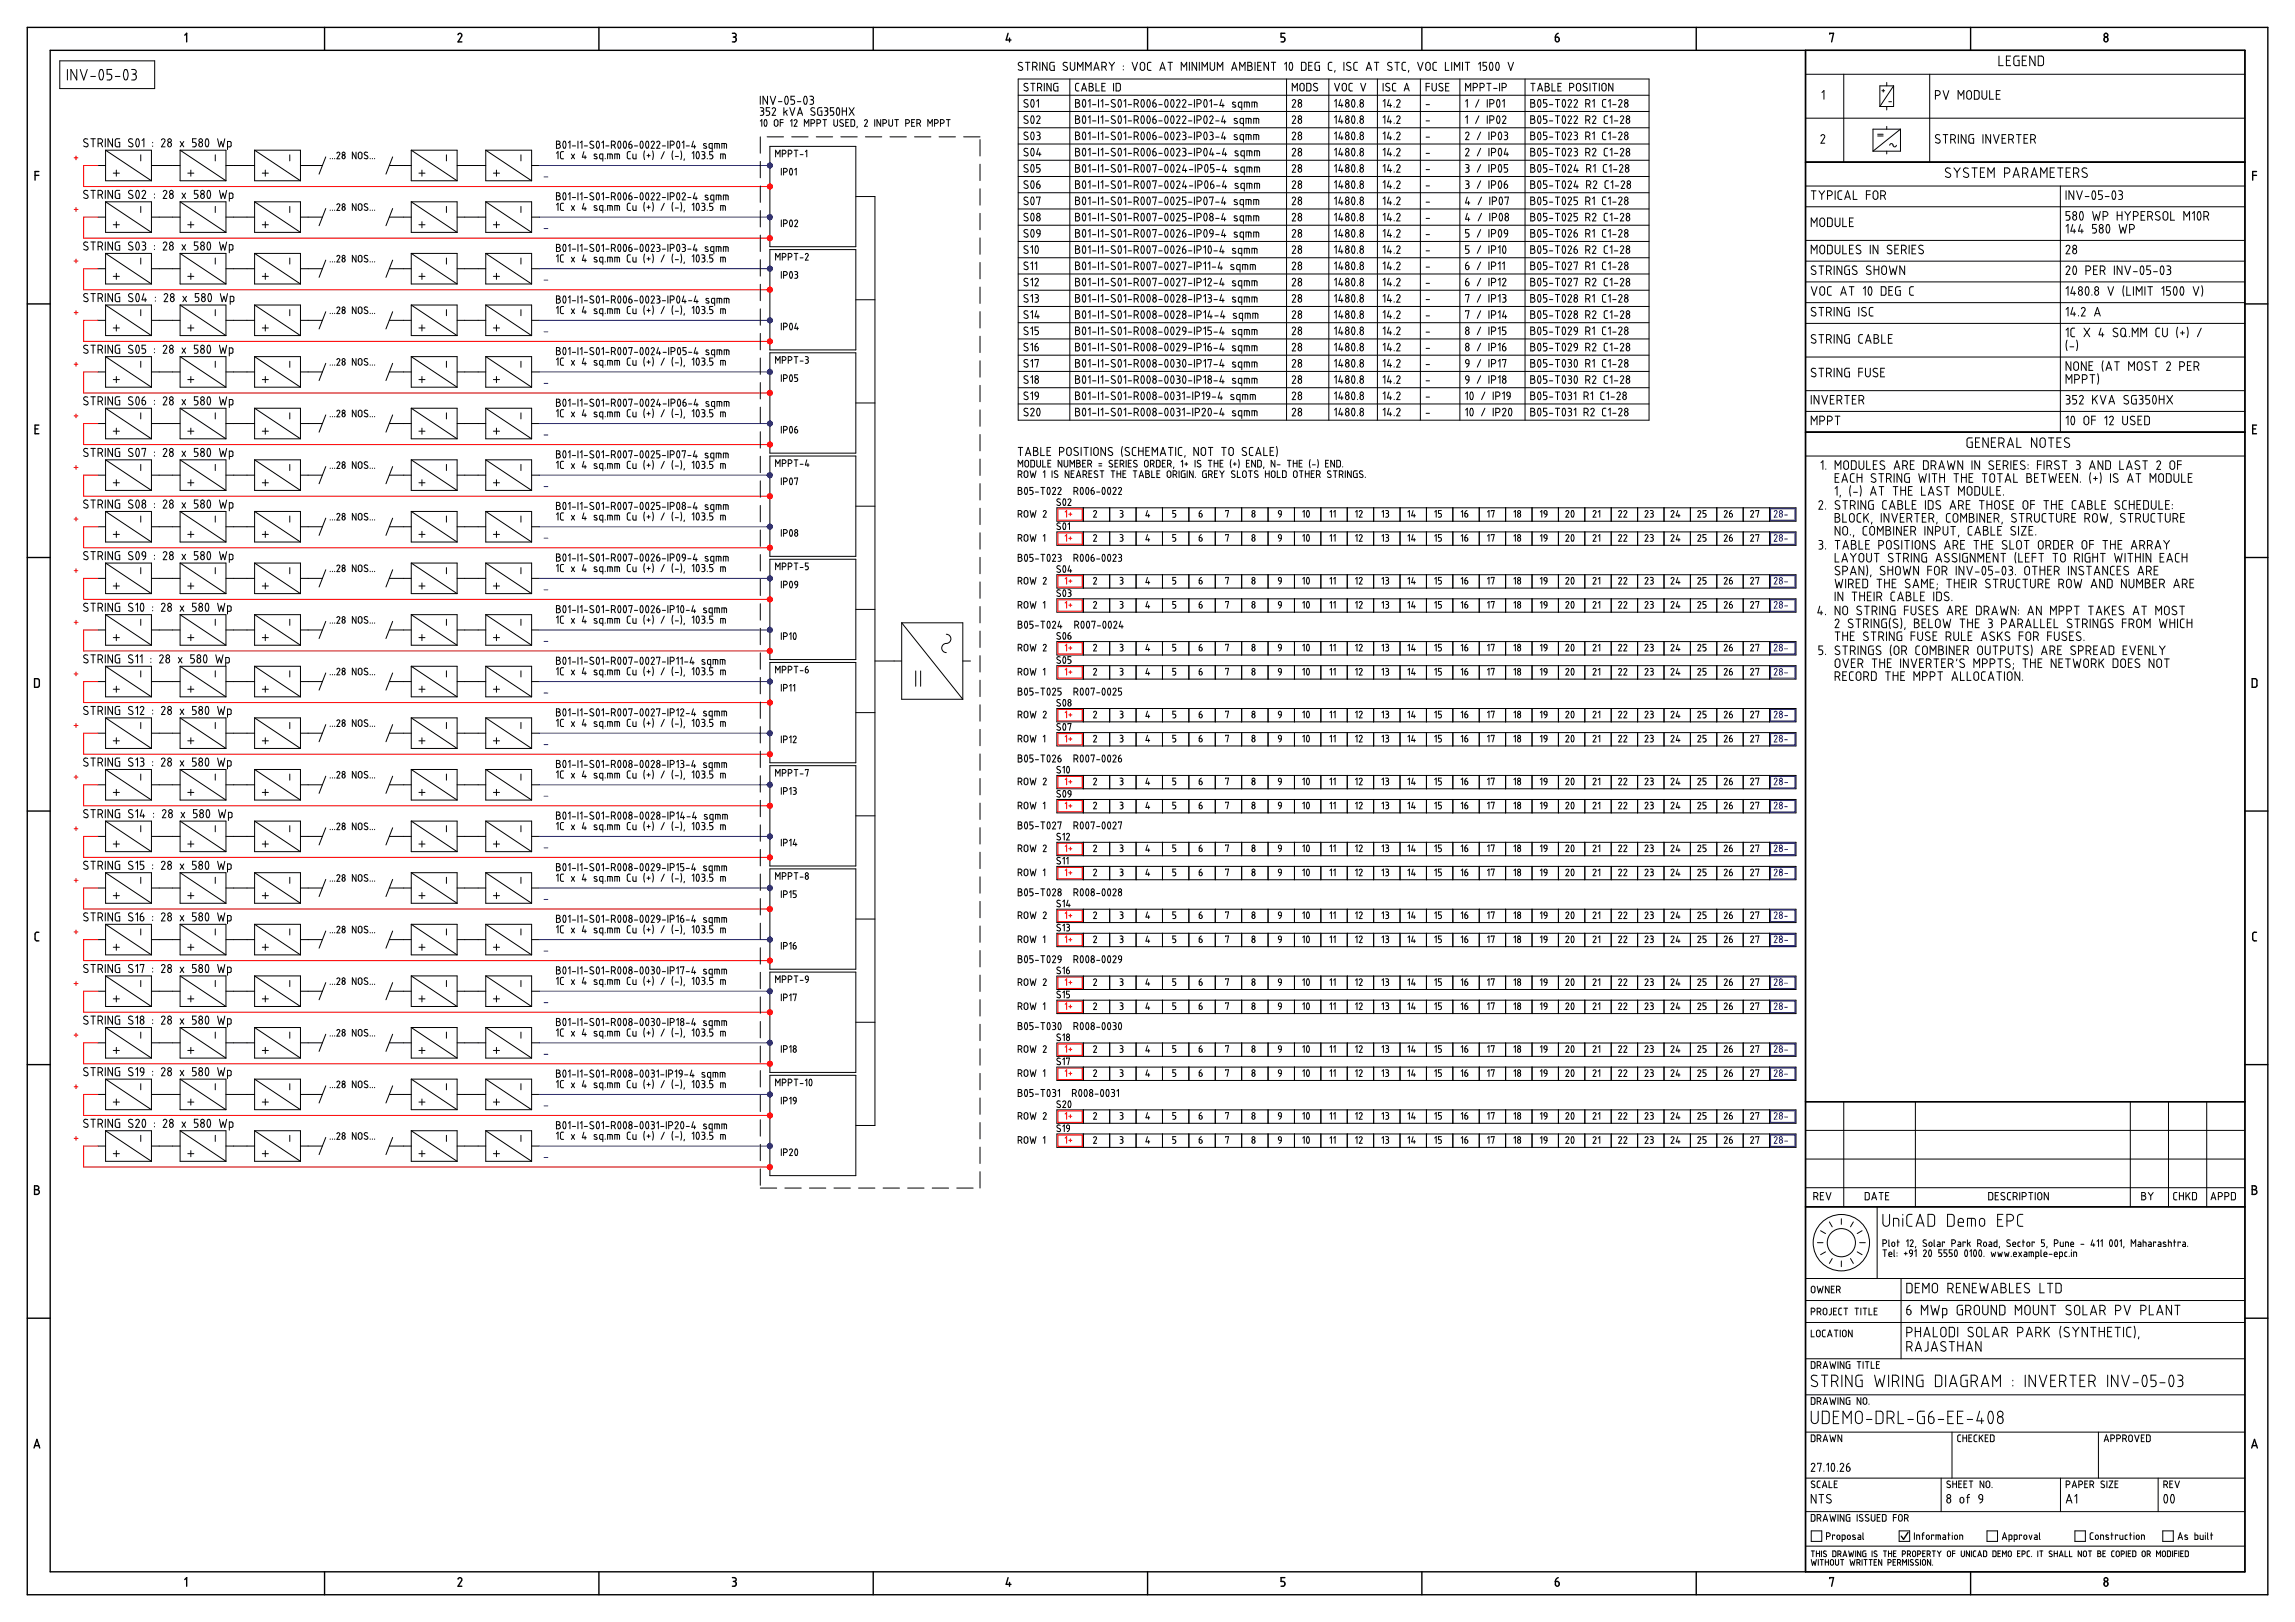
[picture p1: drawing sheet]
<svg xmlns="http://www.w3.org/2000/svg" width="841mm" height="594mm" viewBox="0 0 841 594" stroke-linecap="round" stroke-linejoin="round" font-family="sans-serif">
<g fill="none" stroke="#000" stroke-width=".51">
<path d="M10 10h821.1v574.1h-821.1zM18.4 18.4h804.3v557.3h-804.3zM67.7 12.9l.7-.7v3.1M118.9 10v8.4M167.9 12.7a.71 .71 0 0 1 .9-.5 .71 .71 0 0 1 .4 1l-1.3 2.1h1.3M219.5 10v8.4M268.4 12.2h.7a.7 .7 0 0 1 .7 .7 .7 .7 0 0 1-.7 .7M268.4 15.3h.7M268.7 13.6h.4M269.1 13.6l.6 .4 .1 .6-.2 .5-.5 .2M320 10v8.4M369.4 12.2l-.7 2.4h1.8"/>
<path d="M370 13.9v1.4M420.5 10v8.4M469.5 15.3h.7M470.9 12.2h-1.4v1.4h.9l.4 .4v.9l-.6 .4M521.1 10v8.4M570 14.6a.81 .81 0 0 0 1.4 .4 .81 .81 0 0 0-.4-1.4h-1v1M571 12.2l-.8 .7-.2 .7M621.6 10v8.4M661.6 18.4v557.3M670.5 12.5v-.3h1.4l-.7 3.1M722.1 10v8.4M771.3 13.8a.77 .77 0 0 1 1 .2 .77 .77 0 0 1-.1 1 .77 .77 0 0 1-1.1-.1z"/>
<path d="M661.6 59.4h161.1M12.8 64.2h1.4M14.2 62.8h-1.4v3.2M825.5 64.2h1.4M826.9 62.8h-1.4v3.2M10 111.3h8.4M822.7 111.3h8.4M12.8 157.1h1.1M14.2 155.7h-1.4v3.2h1.4M661.6 158.3h161.1M825.5 157.1h1.1M826.9 155.7h-1.4v3.2h1.4"/>
<path d="M10 204.2h8.4M822.7 204.2h8.4M12.7 248.6h1.3l.4 .4v2l-.4 .7h-1.3zM825.3 248.6h1.3l.4 .4 .1 2-.5 .7h-1.3zM10 297.1h8.4M822.7 297.1h8.4M14.2 341.5h-.9l-.5 .7 .1 2 .4 .3 .9 .1M826.9 341.5h-1l-.4 .7 .1 2 .3 .3 1 .1M10 389.9h8.4M822.7 389.9h8.4M661.6 403.5h161.1M12.7 434.3h.8a.7 .7 0 0 1 .7 .7 .7 .7 0 0 1-.7 .7 .87 .87 0 0 1 .9 .9 .87 .87 0 0 1-.9 .9h-.8z"/>
<path d="M12.7 435.7h.8M825.3 434.3h.9a.7 .7 0 0 1 .7 .7 .7 .7 0 0 1-.7 .7 .87 .87 0 0 1 .9 .9 .87 .87 0 0 1-.9 .9h-.9zM825.3 435.7h.9M661.6 442h161.1M10 482.8h8.4M822.7 482.8h8.4M12.5 530.4l1-3.2 1.1 3.2M12.8 529.5h1.5M825.1 530.4l1.1-3.2 1 3.2M825.4 529.5h1.5M67.7 578.5l.7-.7v3.2M118.9 575.7v8.4"/>
<path d="M167.9 578.4a.71 .71 0 0 1 .9-.5 .71 .71 0 0 1 .4 1l-1.3 2.1h1.3M219.5 575.7v8.4M268.4 577.8h.7a.7 .7 0 0 1 .7 .7 .7 .7 0 0 1-.7 .7 .89 .89 0 0 1 .7 .9 .89 .89 0 0 1-.7 .9h-.7M268.7 579.2h.4M320 575.7v8.4M369.4 577.8l-.7 2.5h1.8M370 579.6v1.4M420.5 575.7v8.4M470.2 579.2a.89 .89 0 0 1 .7 .9 .89 .89 0 0 1-.7 .9h-.7M470.9 577.8h-1.4v1.4h.7M521.1 575.7v8.4M570.7 579.2a.79 .79 0 0 1 .8 .7 .79 .79 0 0 1-.6 .9 .79 .79 0 0 1-.9-.5"/>
<path d="M570.7 579.2h-.7v1.1M571 577.8l-.8 .7-.2 .7M621.6 575.7v8.4M670.5 578.2v-.4h1.4l-.7 3.2M699.2 561.3l-1.6 2.5-.9-1.2M722.1 575.7v8.4M771.3 579.4a.77 .77 0 0 1 1 .2 .77 .77 0 0 1-.1 1.1 .77 .77 0 0 1-1.1-.1z"/>
<circle cx="771.8" cy="12.9" r=".7"/>
<circle cx="771.8" cy="578.5" r=".7"/>
</g>
<g fill="none" stroke="#000" stroke-width=".37">
<path d="M21.9 22.3h34.8v10.1h-34.8zM24.7 25.4v3.9M28.1 25.4v3.9l-2.1-3.9v3.9M29.4 25.4l1.3 3.9 1.3-3.9M33.3 28h1.7M36.7 25.7l.1-.2a.85 .85 0 0 1 .9 .2 .85 .85 0 0 1 .2 .9v.4a1.68 1.68 0 0 1-1 2.3 3.2 3.2 0 0 1-.2-3.6zM41 25.4h-1.8v1.8h.9a1.09 1.09 0 0 1 .9 1 1.09 1.09 0 0 1-.9 1.1h-.9M42.2 28h1.8M45.7 25.7l.1-.2a.85 .85 0 0 1 .9 .2 .85 .85 0 0 1 .2 .9v.4a1.68 1.68 0 0 1-1 2.3 3.2 3.2 0 0 1-.2-3.6zM48.2 25.4h.9a.86 .86 0 0 1 .8 .9 .86 .86 0 0 1-.8 .9M48.7 27.2h.4M49.1 27.2a1.09 1.09 0 0 1 .9 1 1.09 1.09 0 0 1-.9 1.1h-.9"/>
<path d="M278.6 35.2v3M278.6 39.4h.7M279.2 39.4a.62 .62 0 0 1 .7 .7 .62 .62 0 0 1-.7 .6M281.3 35.2v3l-1.7-3v3M282 39.4h-1.2v1.3h.6a.79 .79 0 0 1 .7 .8 .79 .79 0 0 1-.7 .7h-.6M282.3 35.2l1 3 .9-3M283 39.9a.63 .63 0 0 1 .8-.4 .63 .63 0 0 1 .3 .9M285.2 37.2h1.4M287.3 39.4v2.8M287.9 35.4l.1-.1a1.41 1.41 0 0 1 .8 2.1l-.4 .8a1.41 1.41 0 0 1-.8-2.2zM289.4 39.4l1 2.8 .9-2.8M291.2 35.2h-1.3v1.4h.6a.84 .84 0 0 1 .7 .8 .84 .84 0 0 1-.7 .8h-.6"/>
<path d="M292.2 37.2h1.3M294.8 35.4l.2-.1a1.41 1.41 0 0 1 .7 2.1l-.4 .8a1.41 1.41 0 0 1-.7-2.2zM296.8 35.2h.7a.66 .66 0 0 1 .6 .7 .66 .66 0 0 1-.6 .7M297.1 36.6h.4M297.5 36.6a.84 .84 0 0 1 .6 .8 .84 .84 0 0 1-.6 .8h-.7M298.5 39.6a.74 .74 0 0 0-1.1-.1 .74 .74 0 0 0 .1 1.1l.9 .5a.72 .72 0 0 1 0 1.1 .72 .72 0 0 1-1.1-.1l-.2-.2M300.2 39.4h1M300.3 39.4l-.7 .7v1.5l.4 .6h1.2v-1.5h-.5M302.1 39.4h.6M302.7 39.4a.62 .62 0 0 1 .7 .7 .62 .62 0 0 1-.7 .6 .79 .79 0 0 1 .7 .8 .79 .79 0 0 1-.7 .7M305.5 39.4h-1.2v1.3h.6a.79 .79 0 0 1 .7 .8 .79 .79 0 0 1-.7 .7h-.6M306.8 39.6l.1-.1a1.32 1.32 0 0 1 .7 2l-.3 .7a1.32 1.32 0 0 1-.7-2z"/>
<path d="M308.7 39.4v2.8M310.2 39.4v2.8M311.1 39.4l1.9 2.8M313 39.4l-1.9 2.8M373.1 34.9h231.2M373.1 28.9h231.2v125h-231.2zM374.6 23a.79 .79 0 0 0-1.2-.1 .79 .79 0 0 0 .1 1.2l.9 .4a.76 .76 0 0 1 .1 1.2 .76 .76 0 0 1-1.1-.1l-.3-.1M375.6 31.7l.9 .4a.72 .72 0 0 1 0 1.1 .72 .72 0 0 1-1.1-.1l-.2-.1M375.6 37.6l.9 .5a.72 .72 0 0 1 0 1.1 .72 .72 0 0 1-1.1-.1l-.2-.1M375.8 22.8h1.6M376.6 22.8v3M376.6 30.7a.74 .74 0 0 0-1.1-.1 .74 .74 0 0 0 .1 1.1"/>
<path d="M376.6 36.6a.74 .74 0 0 0-1.1-.1 .74 .74 0 0 0 .1 1.1M377.7 30.5h1.6M378 36.6l.2-.1a1.32 1.32 0 0 1 .7 2l-.4 .7a1.32 1.32 0 0 1-.7-2zM378.4 24.5h.9a.83 .83 0 0 0 .8-.9 .83 .83 0 0 0-.8-.8h-.9v3M378.5 30.5v2.8M379.4 24.4l.7 1.4M379.9 37.1l.6-.6v2.8M380.2 32.1h.8a.78 .78 0 0 0 .8-.8 .78 .78 0 0 0-.8-.8h-.8v2.8M381.1 22.8v3M381.1 32l.7 1.3M382.7 30.5v2.8M383.7 22.8v3l-1.6-3v3"/>
<path d="M385.2 30.5v2.8l-1.6-2.8v2.8M386.4 22.8l-1.3 .1-.3 .3-.1 1.9 .4 .6 1.3 .1v-1.7h-.5M387.7 30.5l-1.2 .1-.3 .3-.1 1.8 .4 .6h1.2v-1.6h-.5M391.1 23a.79 .79 0 0 0-1.2-.1 .79 .79 0 0 0 0 1.2l1 .4a.76 .76 0 0 1 .1 1.2 .76 .76 0 0 1-1.2-.1l-.2-.1M392 28.9v125M392.2 22.8v2.2a.83 .83 0 0 0 .9 .8 .83 .83 0 0 0 .8-.8v-2.2M394.1 36.5h.8a.62 .62 0 0 1 .7 .6 .62 .62 0 0 1-.7 .6 .78 .78 0 0 1 .8 .8 .78 .78 0 0 1-.8 .8h-.8zM394.1 37.7h.8M394.9 25.8v-3l1 1.7 1-1.7v3M395.4 30.5l-.9 .1-.4 .5 .1 1.8 .3 .4h.9M396.3 33.3l1-2.8 .9 2.8M396.6 32.5h1.3"/>
<path d="M397 36.6l.1-.1a1.32 1.32 0 0 1 .7 2l-.4 .7a1.32 1.32 0 0 1-.7-2zM397.8 25.8v-3l1 1.7 1-1.7v3M398.8 37.1l.6-.6v2.8M399.1 30.5h.8a.62 .62 0 0 1 .6 .6 .62 .62 0 0 1-.6 .7 .78 .78 0 0 1 .8 .7 .78 .78 0 0 1-.8 .8h-.8zM399.1 31.7h.8M400.4 38.3h1.2M400.8 25.8l1-3 1 3M401.1 25h1.4M401.6 30.5v2.8h1.3M402.5 36.5v2.8M403.5 37.1l.6-.6v2.8M403.8 24.5h.8a.83 .83 0 0 0 .8-.9 .83 .83 0 0 0-.8-.8h-.8v3"/>
<path d="M403.8 31.7h.9M404.8 24.4l.6 1.4M405 30.5h-1.2v2.8h1.2M405 38.3h1.3M406.4 22.8l1 1.3M407.4 24.1v1.7M408.1 30.5v2.8M408.4 22.8l-1 1.3M408.6 36.6a.74 .74 0 0 0-1.1-.1 .74 .74 0 0 0 .1 1.1l.8 .5a.72 .72 0 0 1 .1 1.1 .72 .72 0 0 1-1.1-.1l-.2-.1M409 30.5l1.2 .1 .3 .3 .1 1.8-.4 .6h-1.2zM410 36.6l.2-.1a1.32 1.32 0 0 1 .7 2l-.4 .7a1.32 1.32 0 0 1-.7-2zM411.6 24.1v.2"/>
<path d="M411.6 25.5v.1M411.9 37.1l.6-.6v2.8M413.4 38.3h1.3M414.9 22.8l1 3 1-3M415.6 38h.8a.78 .78 0 0 0 .8-.8 .78 .78 0 0 0-.8-.7h-.8v2.8M416.5 38l.7 1.3M418.1 23.1l.6-.3 .6 .3 .2 1.9a.83 .83 0 0 1-.8 .8 .83 .83 0 0 1-.9-.8zM418.4 36.6l.2-.1a1.32 1.32 0 0 1 .7 2l-.4 .7a1.32 1.32 0 0 1-.7-2zM420.6 36.6l.1-.1a1.32 1.32 0 0 1 .8 2l-.4 .7a1.32 1.32 0 0 1-.7-2zM421.8 22.8l-.9 .1-.4 .6v1.9l.4 .3 .9 .1M422.5 37.7h.6a.71 .71 0 0 1 .7 .6 .71 .71 0 0 1-.5 .8 .71 .71 0 0 1-.8-.5zM423.4 36.5l-.8 .6-.1 .6"/>
<path d="M424.6 38.3h1.3M425 25.8l1-3 1 3M425.3 25h1.4M427.1 36.6l.2-.1a1.32 1.32 0 0 1 .7 2l-.4 .7a1.32 1.32 0 0 1-.7-2zM428 22.8h1.7M428.8 22.8v3M429.3 36.6l.1-.1a1.32 1.32 0 0 1 .8 2l-.4 .7a1.32 1.32 0 0 1-.7-2zM431.2 36.9a.63 .63 0 0 1 .8-.4 .63 .63 0 0 1 .3 .9l-1.1 1.9h1.2M432.9 25.8v-3l1 1.7 1-1.7v3M433.3 36.9a.63 .63 0 0 1 .9-.4 .63 .63 0 0 1 .3 .9l-1.2 1.9h1.3M435.5 38.3h1.3M435.9 22.8v3"/>
<path d="M437.7 36.5v2.8M438.5 22.8v3l-1.6-3v3M438.6 38h.8a.78 .78 0 0 0 .8-.8 .78 .78 0 0 0-.8-.7h-.8v2.8M439.5 22.8v3M440.5 25.8v-3l1 1.7 1-1.7v3M441.4 36.6l.2-.1a1.32 1.32 0 0 1 .7 2l-.4 .7a1.32 1.32 0 0 1-.7-2zM443.3 37.1l.6-.6v2.8M443.5 22.8v2.2a.83 .83 0 0 0 .8 .8 .83 .83 0 0 0 .8-.8v-2.2M444.9 38.3h1.2M446.1 25.8v-3l1 1.7 1-1.7v3M447.7 36.5l-.7 2.2h1.6M448.1 38v1.3"/>
<path d="M451.3 25.8l1-3 1 3M451.6 25h1.4M452.7 38.5a.39 .39 0 0 1 .2 .5 .39 .39 0 0 1-.4 .3l-.9-.2M452.7 37.6a.52 .52 0 0 0-.7-.2 .52 .52 0 0 0-.1 .7l.7 .4M453.8 37.9l.2-.4 1.1-.1v2.8M453.8 38.8l.2 .4 1.1 .1M453.8 37.9v.9M454.3 25.8v-3l1 1.7 1-1.7v3M456 39.3v-1.9h1.4l.5 .5v1.4M456.9 37.4v1.9M457.3 22.8h.8a.66 .66 0 0 1 .7 .7 .66 .66 0 0 1-.7 .6 .82 .82 0 0 1 .8 .9 .82 .82 0 0 1-.8 .8h-.8zM457.3 24.1h.8"/>
<path d="M458.8 39.3v-1.9h1.4l.5 .5v1.4M459.7 37.4v1.9M459.9 22.8v3M460.9 24.1h1M462.2 22.8h-1.3v3h1.3M464.9 22.8v3l-1.7-3v3M465.9 22.8h1.6M466.7 22.8v3M470.7 23.5l.7-.7v3M471.5 28.9v125M472.7 23l.2-.1a1.41 1.41 0 0 1 .7 2.1l-.4 .7a1.41 1.41 0 0 1-.7-2.1zM473.6 36.9a.63 .63 0 0 1 .8-.4 .63 .63 0 0 1 .3 .9l-1.1 1.9h1.2"/>
<path d="M473.6 33.3v-2.8l.9 1.6 .9-1.6v2.8M476.4 31.3v1.2a.78 .78 0 0 0 .7 .8 .78 .78 0 0 0 .8-.8v-1.2M476.4 31.3a.78 .78 0 0 1 .7-.8 .78 .78 0 0 1 .8 .8M476.9 22.8l1.3 .1 .3 .3 .1 1.9-.4 .6-1.3 .1zM478.9 30.5l1.1 .1 .4 .3v1.8l-.4 .6h-1.1zM479.6 24.1h1M480.9 22.8h-1.3v3h1.3M482.7 30.7a.74 .74 0 0 0-1.1-.1 .74 .74 0 0 0 .1 1.1l.9 .4a.72 .72 0 0 1 0 1.1 .72 .72 0 0 1-1.1-.1l-.2-.1M483.6 22.8l-1.3 .1-.4 .3v1.9l.4 .6 1.3 .1v-1.7h-.6M487 28.9v125M488.1 22.8l-.9 .1-.4 .6v1.9l.4 .3 .9 .1M489.1 30.5l.9 2.8 .9-2.8"/>
<path d="M489.1 37.1l.6-.6v2.8M489.2 25.8l-.1 .7M491.2 36.5l-.6 2.2h1.6M491.7 38v1.3M491.8 31.3l.1 1.2a.78 .78 0 0 0 .7 .8 .78 .78 0 0 0 .8-.8v-1.2M491.9 31.3a.78 .78 0 0 1 .7-.8 .78 .78 0 0 1 .8 .8M492.5 22.8v3M495 23a.79 .79 0 0 0-1.2-.1 .79 .79 0 0 0 0 1.2l1 .4a.76 .76 0 0 1 0 1.2 .76 .76 0 0 1-1.1-.1l-.2-.1M495.6 36.6l.1-.1a1.32 1.32 0 0 1 .7 2l-.3 .7a1.32 1.32 0 0 1-.7-2zM495.6 30.5l-.9 .1-.4 .5 .1 1.8 .3 .4h.9M496.8 22.8l-.5 .2-.2 .5 .1 1.9 .6 .4M496.8 22.8h.6"/>
<path d="M496.8 25.8h.6M497.5 39.1v.2M498.6 30.5l1 2.8 .9-2.8M500.7 25.8l.9-3 1 3M500.9 25h1.5M503.6 22.8h1.7M504.5 22.8v3M504.8 28.9v125M506.9 30.5v2.8M506.9 37.1l.6-.6v2.8M509 36.5l-.6 2.2h1.6M509.2 30.7a.74 .74 0 0 0-1.1-.1 .74 .74 0 0 0 0 1.1l.9 .4a.72 .72 0 0 1 .1 1.1 .72 .72 0 0 1-1.1-.1l-.2-.1"/>
<path d="M509.5 38v1.3M510 23a.79 .79 0 0 0-1.2-.1 .79 .79 0 0 0 .1 1.2l.9 .4a.76 .76 0 0 1 .1 1.2 .76 .76 0 0 1-1.2-.1l-.2-.1M510.9 39.1v.2M511.2 22.8h1.6M511.5 30.5l-.8 .1-.4 .5v1.8l.4 .4h.8M511.8 36.9a.63 .63 0 0 1 .9-.4 .63 .63 0 0 1 .3 .9M512 22.8v3M513 37.4l-1.2 1.9h1.3M514.6 33.3l.9-2.8 .9 2.8M514.8 32.5h1.4M515.1 22.8l-.9 .1-.4 .6v1.9l.4 .3 .9 .1M516.3 25.8l-.2 .7"/>
<path d="M519.5 22.8l1 3 1-3M520.5 28.9v125M522.6 31.7h1.3M522.6 38.3h1.3M522.7 23.1l.6-.3 .6 .3 .2 1.9a.83 .83 0 0 1-.8 .8 .83 .83 0 0 1-.8-.8zM523.9 30.5h-1.3v2.8M524.8 30.5v2a.78 .78 0 0 0 .8 .8 .78 .78 0 0 0 .7-.8l.1-2M526.4 22.8l-.9 .1-.4 .6 .1 1.9 .3 .3 .9 .1M528.7 30.7a.74 .74 0 0 0-1.1-.1 .74 .74 0 0 0 0 1.1l.9 .4a.72 .72 0 0 1 .1 1.1 .72 .72 0 0 1-1.1-.1l-.2-.1M529.7 22.8v3h1.3M529.8 31.7h.9M531 30.5h-1.2v2.8h1.2"/>
<path d="M532 22.8v3M533 25.8v-3l1 1.7 .9-1.7v3M535 28.9v125M535.9 22.8v3M536.9 22.8h1.7M537.1 33.3v-2.8l.9 1.6 .9-1.6v2.8M537.1 37.1l.6-.6v2.8M537.8 22.8v3M539.9 32.1h.8a.78 .78 0 0 0 .7-.8 .78 .78 0 0 0-.7-.8h-.8v2.8M541.8 23.5l.7-.7v3M542 36.5l-1.3 2.8M542.4 32.1h.7a.78 .78 0 0 0 .8-.8 .78 .78 0 0 0-.8-.8h-.7v2.8"/>
<path d="M544.8 22.8h-1.3v1.3h.6a.84 .84 0 0 1 .7 .9 .84 .84 0 0 1-.7 .8h-.6M544.9 30.5h1.5M545 36.5v2.8M545.6 30.5v2.8M546 38h.7a.78 .78 0 0 0 .8-.8 .78 .78 0 0 0-.8-.7h-.7v2.8M546.1 23l.2-.1a1.41 1.41 0 0 1 .7 2.1l-.4 .7a1.41 1.41 0 0 1-.7-2.1zM547.3 32.4h1.3M548.4 23l.2-.1a1.41 1.41 0 0 1 .7 2.1l-.4 .7a1.41 1.41 0 0 1-.7-2.1zM548.7 36.6l.2-.1a1.32 1.32 0 0 1 .7 2l-.4 .7a1.32 1.32 0 0 1-.7-2zM549.5 30.5v2.8M550.5 32.1h.7a.78 .78 0 0 0 .8-.8 .78 .78 0 0 0-.8-.8h-.7v2.8M550.6 37.1l.6-.6v2.8"/>
<path d="M552.6 22.8l1 3 1-3M558.9 28.9v125M561 36.5h.7a.62 .62 0 0 1 .7 .6 .62 .62 0 0 1-.7 .6 .78 .78 0 0 1 .8 .8 .78 .78 0 0 1-.8 .8h-.7zM561 30.5h1.5M561 37.7h.7M561.7 30.5v2.8M563.5 33.3l.9-2.8 .9 2.8M563.7 32.5h1.4M563.8 36.6l.1-.1a1.32 1.32 0 0 1 .7 2l-.4 .7a1.32 1.32 0 0 1-.7-2zM566.3 30.5h.7a.62 .62 0 0 1 .7 .6 .62 .62 0 0 1-.7 .7 .78 .78 0 0 1 .8 .7 .78 .78 0 0 1-.8 .8h-.7zM566.3 31.7h.7M566.9 36.5h-1.3v1.2l.9 .1 .4 .5"/>
<path d="M566.9 38.3v.4M566.9 38.6l-.4 .6-.9 .1M567.8 38.3h1.2M568.7 30.5v2.8h1.3M570 36.5h1.5M570.8 36.5v2.8M570.9 31.7h1M572.2 30.5h-1.3v2.8h1.3M572.8 36.6l.1-.1a1.32 1.32 0 0 1 .7 2l-.3 .7a1.32 1.32 0 0 1-.7-2zM574.7 36.9a.63 .63 0 0 1 .8-.4 .63 .63 0 0 1 .3 .9l-1.1 1.9h1.2M575.2 32.1h.8a.78 .78 0 0 0 .8-.8 .78 .78 0 0 0-.8-.8h-.8v2.8M576.8 36.9a.63 .63 0 0 1 .9-.4 .63 .63 0 0 1 .3 .9l-1.2 1.9h1.3"/>
<path d="M577.7 31.3v1.2a.78 .78 0 0 0 .8 .8 .78 .78 0 0 0 .7-.8v-1.2M577.7 31.3a.78 .78 0 0 1 .8-.8 .78 .78 0 0 1 .7 .8M580.5 31.7l.9 .4a.72 .72 0 0 1 .1 1.1 .72 .72 0 0 1-1.1-.1l-.2-.1M581.1 38h.8M581.6 30.7a.74 .74 0 0 0-1.1-.1 .74 .74 0 0 0 0 1.1M581.9 36.5a.78 .78 0 0 1 .8 .7 .78 .78 0 0 1-.8 .8M581.9 36.5h-.8v2.8M582 38l.7 1.3M582.7 30.5v2.8M583.6 30.5h1.6M583.6 37.1l.6-.6v2.8M584.4 30.5v2.8"/>
<path d="M586.1 30.5v2.8M587 31.3v1.2a.78 .78 0 0 0 .8 .8 .78 .78 0 0 0 .8-.8M587 31.3a.78 .78 0 0 1 .8-.8 .78 .78 0 0 1 .8 .8M588.5 36.5h-.9l-.4 .6 .1 1.8 .3 .3 .9 .1M588.6 31.3v1.2M589.4 37.1l.7-.6v2.8M591 38.3h1.2M591.1 30.5v2.8l-1.6-2.8v2.8M593.2 36.9a.63 .63 0 0 1 .8-.4 .63 .63 0 0 1 .3 .9l-1.1 1.9h1.2M661.6 27.2h161.1M667.7 33.9l.7-.7v3.1M675.7 27.2v32.2"/>
<path d="M689.6 33.2h1M690.1 32.7v1M691.4 30.2v1.3M691.4 39v1.3M692.2 37.3h1M693.9 31.5v7.5h-5M693.9 31.5h-5v7.5M693.9 31.5l-5 7.5M707.2 27.2v32.2M709.3 34.9h.8a.88 .88 0 0 0 .9-.8 .88 .88 0 0 0-.9-.9h-.8v3.1M712.1 33.2l1 3.1 1.1-3.1M717.6 36.3v-3.1l1 1.7 1.1-1.7v3.1"/>
<path d="M721 33.4l.6-.2 .6 .2 .3 2.1a.88 .88 0 0 1-.9 .8 .88 .88 0 0 1-.9-.8zM723.5 33.2h1.3l.4 .4 .1 2-.5 .7h-1.3zM726.3 33.2v2.3a.88 .88 0 0 0 .9 .8 .88 .88 0 0 0 .9-.8v-2.3M729.1 33.2v3.1h1.4M731.6 34.6h1M732.5 20.5v3.5h1.6M733 33.2h-1.4v3.1h1.4M735.3 22.1h1.1M736.8 20.5h-1.5v3.5h1.5M739.9 20.5l-1.4 .1-.5 .4v2.3l.5 .7h1.4v-1.9h-.6M741.1 22.1h1.2M742.7 20.5h-1.6v3.5h1.6"/>
<path d="M745.8 20.5v3.5l-2-3.5v3.5M746.9 20.5l1.5 .1 .4 .4 .1 2.3-.5 .7h-1.5zM31 52.1l.9 .4M31.9 52.5a.76 .76 0 0 1 .1 1.2 .76 .76 0 0 1-1.1-.1l-.2-.1M32.1 51a.79 .79 0 0 0-1.1-.1 .79 .79 0 0 0 0 1.2M33.3 50.8h1.6M34.1 50.8v3M35.9 52.5h.9a.83 .83 0 0 0 .8-.9 .83 .83 0 0 0-.8-.8h-.9v3M36.9 52.5l.7 1.3M38.6 50.8v3M38.7 55h16.8v11.2M38.7 55v11.2h16.8"/>
<path d="M38.7 55l16.8 11.2M41.2 50.8v3l-1.6-3v3M43.9 50.8l-1.3 .1-.3 .3-.1 1.9 .4 .6 1.3 .1v-1.7h-.5M48.4 52.5a.76 .76 0 0 1 .1 1.2 .76 .76 0 0 1-1.2-.1l-.2-.1M48.6 51a.79 .79 0 0 0-1.2-.1 .79 .79 0 0 0 .1 1.2l.9 .4M50.1 51l.1-.1a1.41 1.41 0 0 1 .8 2.1l-.4 .7a1.41 1.41 0 0 1-.8-2.1zM51.6 56.7v2.2M52 51.5l.7-.7v3M55.9 52.1v.2M55.9 53.5v.1M59.2 51.3a.67 .67 0 0 1 .9-.4 .67 .67 0 0 1 .3 .9M60.4 51.8l-1.2 2h1.3"/>
<path d="M66 55h16.8v11.2M66 55v11.2h16.8M66 55l16.8 11.2M66 51.8l1.4 2M67.4 51.8l-1.4 2M70.6 53.8h.6M71.2 52.1a.84 .84 0 0 1 .7 .9 .84 .84 0 0 1-.7 .8M71.9 50.8h-1.3v1.3h.6M72.9 52.8v.3M72.9 52.8a.75 .75 0 0 1 1-.4 .75 .75 0 0 1 .3 1.1 .75 .75 0 0 1-1.1 .1l-.2-.5M75.5 51l.2-.1a1.41 1.41 0 0 1 .7 2.1l-.4 .7a1.41 1.41 0 0 1-.7-2.1zM78.9 56.7v2.2"/>
<path d="M79.7 50.8l.7 3 .7-2 .6 2 .7-3M84.2 51.8h-.8v3M84.2 51.8l.5 .5-.1 1.2-1.2 .3M93.3 55h16.8v11.2M93.3 55v11.2h16.8M93.3 55l16.8 11.2M106.2 56.7v2.2M119.4 57.5l-2.5 6.3M121 58v.2M121.8 58v.2M122.6 58v.2M123.5 56.1a.55 .55 0 0 1 .7-.3 .55 .55 0 0 1 .3 .7l-1 1.7h1"/>
<path d="M130.5 55.7v2.5l-1.4-2.5v2.5M131.3 57.5a.68 .68 0 0 0 .7 .7 .68 .68 0 0 0 .7-.7M131.3 56.4a.68 .68 0 0 1 .7-.7 .68 .68 0 0 1 .7 .7M131.3 56.4v1.1M132.7 56.4v1.1M134.7 55.9a.65 .65 0 0 0-1-.1 .65 .65 0 0 0 .1 .9l.7 .4a.62 .62 0 0 1 .1 1 .62 .62 0 0 1-.9-.1l-.2-.1M135.7 58v.2M136.5 58v.2M137.3 58v.2M143.9 57.5l-2.5 6.3M150.7 55h16.8v11.2M150.7 55v11.2h16.8"/>
<path d="M150.7 55l16.8 11.2M163.6 56.7v2.2M178 55h16.8v11.2M178 55v11.2h16.8M178 55l16.8 11.2M190.9 56.7v2.2M203.9 51.7h.7a.58 .58 0 0 1 .6 .6 .58 .58 0 0 1-.6 .6 .73 .73 0 0 1 .8 .7 .73 .73 0 0 1-.8 .7h-.7zM203.9 52.9h.7M203.9 56.1l.6-.6v2.7M205.4 57.6l.3 .5 .8 .1M206.5 51.8l.2-.1a1.57 1.57 0 0 1 .4 2.5l-.1 .1a1.57 1.57 0 0 1-.5-2.5zM206.5 55.5l-.8 .1-.3 .3v1.7"/>
<path d="M208.3 52.3l.6-.6v2.6M209.4 56.4l1.1 1.8M209.7 53.4h1.2M210.5 56.4l-1.1 1.8M211.8 51.7v2.6M212.7 52.3l.6-.6v2.6M214 55.5l-.6 2.1h1.5M214.1 53.4h1.2M214.4 57v1.2M217.5 51.8a.69 .69 0 0 0-1.1-.1 .69 .69 0 0 0 .1 1.1l.8 .4a.66 .66 0 0 1 .1 1 .66 .66 0 0 1-1 0l-.2-.2M217.9 57.1l.9 .5a.62 .62 0 0 1-.4 .6 .62 .62 0 0 1-.7-.2M218.7 56.6a.49 .49 0 0 0-.7-.2 .49 .49 0 0 0-.1 .7"/>
<path d="M218.8 51.8l.1-.1a1.57 1.57 0 0 1 .5 2.5l-.2 .1a1.57 1.57 0 0 1-.4-2.5zM219.7 56.9v.8M219.7 56.9l.3-.4 .9-.1v2.6M219.7 57.7l.3 .4 .9 .1M220.5 52.3l.6-.6v2.6M221.8 58v.2M222 53.4h1.2M222.7 58.2v-1.8l1.5 .1 .2 1.7M223.5 56.4v1.8M224 53.1h.8a.73 .73 0 0 0 .7-.7 .73 .73 0 0 0-.7-.7h-.8v2.6M224.9 53.1l.6 1.2M225.3 58.2v-1.8l1.5 .1 .2 1.7"/>
<path d="M226.2 56.4v1.8M226.7 51.8l.1-.1a1.57 1.57 0 0 1 .5 2.5l-.2 .1a1.57 1.57 0 0 1-.4-2.5zM228.7 51.8l.1-.1a1.57 1.57 0 0 1 .5 2.5l-.1 .1a1.57 1.57 0 0 1-.5-2.5zM229.9 57.6l.3 .5 .8 .1M230.5 52.9h.5a.66 .66 0 0 1 .7 .5 .66 .66 0 0 1-.5 .8 .66 .66 0 0 1-.7-.5zM231 55.5l-.8 .1-.3 .3v1.7M231.3 51.7l-.6 .4-.2 .8M231.9 56.4v1.3M232.5 53.4h1.2M233.1 56.4v1.8l-1-.1-.2-.4M234.8 51.8l.2-.1a1.57 1.57 0 0 1 .4 2.5l-.1 .1a1.57 1.57 0 0 1-.5-2.5zM236.2 55.2a4.6 4.6 0 0 0 0 3.3"/>
<path d="M236.9 51.8l.1-.1a1.57 1.57 0 0 1 .5 2.5l-.2 .1a1.57 1.57 0 0 1-.4-2.5zM237.1 57h1.2M237.7 56.4v1.2M238.7 52l-.1 .1M238.7 52a.58 .58 0 0 1 .8-.2 .58 .58 0 0 1 .2 .8l-1.1 1.7h1.2M239.1 55.2a4.6 4.6 0 0 1 0 3.3M240.7 52.1a.59 .59 0 0 1 .8-.4 .59 .59 0 0 1 .3 .9l-1.1 1.7h1.1M242.7 53.4h1.2M243.4 55.5l-1.1 2.7M244.8 51.7v2.6M245.6 53.1h.8a.73 .73 0 0 0 .7-.7 .73 .73 0 0 0-.7-.7h-.8v2.6M246.6 55.2a4.6 4.6 0 0 0 0 3.3"/>
<path d="M247.5 57.3h1.1M248.3 51.8l.1-.1a1.57 1.57 0 0 1 .4 2.5l-.1 .1a1.57 1.57 0 0 1-.4-2.5zM249.5 55.2a4.6 4.6 0 0 1 0 3.3M250 52.3l.6-.6v2.6M250.8 58.2l-.1 .6M251.5 53.4h1.1M253.6 56.1l.6-.6v2.7M254.1 51.7l-.6 2h1.5M254.5 53.1v1.2M255.4 55.7l.1-.1a1.57 1.57 0 0 1 .5 2.4l-.1 .1a1.57 1.57 0 0 1-.5-2.4zM257.2 55.5h.5a.58 .58 0 0 1 .6 .6 .58 .58 0 0 1-.6 .6M257.5 56.7h.2"/>
<path d="M257.7 56.7l.4 .2 .2 .7M258.3 57.6l-.3 .5-.8 .1M258.8 53.6l.1 .2a.62 .62 0 0 1-.4 .6 .62 .62 0 0 1-.7-.2M258.8 52.7a.49 .49 0 0 0-.7-.1 .49 .49 0 0 0-.1 .7l.8 .3M259.2 58v.2M261 54.3l-1.1-.2 .2-1.5h.9v2.6M261.2 57.6l-.3 .5-.8 .1M261.2 55.5h-1.1v1.2l1 .2 .1 .7M261.9 54.3v-1.7l1.7 .2v1.5M262.8 52.6v1.7M264.1 58.2v-1.8l1.5 .1 .2 1.7M264.5 54.3v-1.7l1.7 .2 .1 1.5"/>
<path d="M264.9 56.4v1.8M265.4 52.6v1.7M278.6 44.4l.6-.6v2.5M278.9 40.7h.4M279.2 40.7a.79 .79 0 0 1 .7 .8 .79 .79 0 0 1-.7 .7h-.6M280.3 44l.1-.1a1.46 1.46 0 0 1 .4 2.2l-.1 .1a1.46 1.46 0 0 1-.4-2.2zM282.1 53.6h31.5v36.8h-31.5zM283.9 44l.5-.2 .5 .2 .2 1.6a.68 .68 0 0 1-.7 .7 .68 .68 0 0 1-.7-.7zM284.1 40.4l-1.1 1.8h1.2M284.2 57.5v-2.5l.9 1.4 .8-1.4v2.5M285.9 44.9h1.1M287 43.8h-1.1v2.5"/>
<path d="M287.4 55a.68 .68 0 0 1 .6 .7 .68 .68 0 0 1-.6 .7h-.7M287.4 55h-.7v2.5M287.8 40.9l.7 1.3M288.5 40.4l-1.2 .9M289.5 55a.68 .68 0 0 1 .7 .7 .68 .68 0 0 1-.7 .7h-.6M289.5 55h-.6v2.5M289.6 44.4l.6-.6v2.5M291 44.2a.55 .55 0 0 1 .8-.3 .55 .55 0 0 1 .2 .7l-1 1.7h1.1M291 55h1.4M291.7 55v2.5M292.2 42.2l1-2.8 .9 2.8M292.5 41.5h1.4"/>
<path d="M293.2 56.6h1.1M294.8 46.3v-2.5l.8 1.4 .8-1.4v2.5M295.1 55.6l.6-.6v2.5M297.2 45.2h.7M297.9 43.8h-.7v2.5M297.9 43.8a.68 .68 0 0 1 .7 .7 .68 .68 0 0 1-.7 .7M299.4 45.2h.7a.68 .68 0 0 0 .6-.7 .68 .68 0 0 0-.6-.7h-.7v2.5M301.6 43.8h1.3M302.1 42.2h.6M302.2 43.8v2.5M302.4 40.7h.3M305.6 43.8v1.8"/>
<path d="M306.9 43.8v1.8a.68 .68 0 0 1-.6 .7 .68 .68 0 0 1-.7-.7M308.1 44.9l.7 .3a.62 .62 0 0 1 .1 1 .62 .62 0 0 1-.9-.1l-.2-.1M308.7 40.7h1.5M309 44a.65 .65 0 0 0-1-.1 .65 .65 0 0 0 .1 .9M309.9 44.9h.8M311 43.8h-1.1v2.5h1.1M311.8 43.8l1.3 .3 .1 1.6-.3 .5-1.1 .1zM314.2 46.3l-.2 .5M316.8 44.2a.56 .56 0 0 1 .7-.3 .56 .56 0 0 1 .3 .7l-1 1.7h1.1M320.5 43.8v2.5M322.7 43.8v2.5l-1.3-2.5v2.5M323.6 45.2h.6a.68 .68 0 0 0 .7-.7 .68 .68 0 0 0-.7-.7h-.6v2.5"/>
<path d="M325.7 43.8v1.8a.68 .68 0 0 0 .7 .7 .68 .68 0 0 0 .7-.7v-1.8M327.9 43.8h1.4M328.6 43.8v2.5M331.9 45.2h.7a.68 .68 0 0 0 .7-.7 .68 .68 0 0 0-.7-.7h-.7v2.5M334.1 44.9h.8M335.2 43.8h-1.1v2.5h1.1M336 45.2h.7a.68 .68 0 0 0 .7-.7 .68 .68 0 0 0-.7-.7h-.7v2.5M336.8 45.2l.6 1.1M340 46.3v-2.5l.8 1.4 .9-1.4v2.5M342.5 45.2h.6a.68 .68 0 0 0 .7-.7 .68 .68 0 0 0-.7-.7h-.6v2.5M344.6 45.2h.7a.68 .68 0 0 0 .7-.7 .68 .68 0 0 0-.7-.7h-.7v2.5M346.8 43.8h1.4"/>
<path d="M347.5 43.8v2.5M373.1 40.8h231.2M373.1 46.8h231.2M373.1 52.7h231.2M373.1 58.7h231.2M375.6 43.6l.9 .4a.72 .72 0 0 1 0 1.1 .72 .72 0 0 1-1.1-.1l-.2-.1M375.6 49.6l.9 .4a.72 .72 0 0 1 0 1.1 .72 .72 0 0 1-1.1-.1l-.2-.1M375.6 55.5l.9 .4a.72 .72 0 0 1 0 1.1 .72 .72 0 0 1-1.1-.1l-.2-.1M376.6 42.6a.74 .74 0 0 0-1.1-.1 .74 .74 0 0 0 .1 1.1M376.6 48.5a.74 .74 0 0 0-1.1-.1 .74 .74 0 0 0 .1 1.1M376.6 54.5a.74 .74 0 0 0-1.1-.1 .74 .74 0 0 0 .1 1.1M378 42.6l.2-.1a1.32 1.32 0 0 1 .7 2l-.4 .7a1.32 1.32 0 0 1-.7-2z"/>
<path d="M378 48.5l.2-.1a1.32 1.32 0 0 1 .7 2l-.4 .7a1.32 1.32 0 0 1-.7-2zM378 54.5l.2-.1a1.32 1.32 0 0 1 .7 2l-.4 .7a1.32 1.32 0 0 1-.7-2zM379.9 42.9a.63 .63 0 0 1 .8-.4 .63 .63 0 0 1 .4 .8l-1.2 1.9h1.2M379.9 48.4h.6a.62 .62 0 0 1 .6 .6 .62 .62 0 0 1-.6 .6M380.2 49.6h.3M380.5 49.6l.6 .4v.8l-.3 .3-.9 .1M380.5 54.3l-.6 2.2h1.6M381 55.9v1.2M394.1 42.4h.8a.62 .62 0 0 1 .7 .6 .62 .62 0 0 1-.7 .7 .78 .78 0 0 1 .8 .7 .78 .78 0 0 1-.8 .8h-.8zM394.1 48.4h.8a.62 .62 0 0 1 .7 .6 .62 .62 0 0 1-.7 .6 .77 .77 0 0 1 .8 .8 .77 .77 0 0 1-.8 .8h-.8zM394.1 54.3h.8a.62 .62 0 0 1 .7 .6 .62 .62 0 0 1-.7 .7 .77 .77 0 0 1 .8 .7 .77 .77 0 0 1-.8 .8h-.8zM394.1 55.6h.8"/>
<path d="M394.1 43.7h.8M394.1 49.6h.8M397 42.6l.1-.1a1.32 1.32 0 0 1 .7 2l-.4 .7a1.32 1.32 0 0 1-.7-2zM397 48.5l.1-.1a1.32 1.32 0 0 1 .7 2l-.4 .7a1.32 1.32 0 0 1-.7-2zM397 54.5l.1-.1a1.32 1.32 0 0 1 .7 2l-.4 .7a1.32 1.32 0 0 1-.7-2zM398.8 43l.6-.6v2.8M398.8 49l.6-.6v2.8M398.8 54.9l.6-.6v2.8M400.4 44.3h1.2M400.4 50.2h1.2M400.4 56.2h1.2M402.5 42.4v2.8"/>
<path d="M402.5 48.4v2.8M402.5 54.3v2.8M403.5 43l.6-.6v2.8M403.5 49l.6-.6v2.8M403.5 54.9l.6-.6v2.8M405 44.3h1.3M405 50.2h1.3M405 56.2h1.3M408.6 42.6a.74 .74 0 0 0-1.1-.1 .74 .74 0 0 0 .1 1.1l.8 .4a.72 .72 0 0 1 .1 1.1 .72 .72 0 0 1-1.1-.1l-.2-.1M408.6 48.5a.74 .74 0 0 0-1.1-.1 .74 .74 0 0 0 .1 1.2l.8 .4a.72 .72 0 0 1 .1 1.1 .72 .72 0 0 1-1.1-.1l-.2-.1M408.6 54.5a.74 .74 0 0 0-1.1-.1 .74 .74 0 0 0 .1 1.1l.8 .4a.72 .72 0 0 1 .1 1.1 .72 .72 0 0 1-1.1-.1l-.2-.1M410 42.6l.2-.1a1.32 1.32 0 0 1 .7 2l-.4 .7a1.32 1.32 0 0 1-.7-2z"/>
<path d="M410 48.5l.2-.1a1.32 1.32 0 0 1 .7 2l-.4 .7a1.32 1.32 0 0 1-.7-2zM410 54.5l.2-.1a1.32 1.32 0 0 1 .7 2l-.4 .7a1.32 1.32 0 0 1-.7-2zM411.9 43l.6-.6v2.8M411.9 49l.6-.6v2.8M411.9 54.9l.6-.6v2.8M413.4 44.3h1.3M413.4 50.2h1.3M413.4 56.2h1.3M415.6 44h.8a.78 .78 0 0 0 .8-.8 .78 .78 0 0 0-.8-.8h-.8v2.8M415.6 49.9h.8a.78 .78 0 0 0 .8-.8 .78 .78 0 0 0-.8-.7h-.8v2.8M415.6 55.9h.8a.78 .78 0 0 0 .8-.8 .78 .78 0 0 0-.8-.8h-.8v2.8M416.5 44l.7 1.2"/>
<path d="M416.5 49.9l.7 1.3M416.5 55.9l.7 1.2M418.4 42.6l.2-.1a1.32 1.32 0 0 1 .7 2l-.4 .7a1.32 1.32 0 0 1-.7-2zM418.4 48.5l.2-.1a1.32 1.32 0 0 1 .7 2l-.4 .7a1.32 1.32 0 0 1-.7-2zM418.4 54.5l.2-.1a1.32 1.32 0 0 1 .7 2l-.4 .7a1.32 1.32 0 0 1-.7-2zM420.6 42.6l.1-.1a1.32 1.32 0 0 1 .8 2l-.4 .7a1.32 1.32 0 0 1-.7-2zM420.6 48.5l.1-.1a1.32 1.32 0 0 1 .8 2l-.4 .7a1.32 1.32 0 0 1-.7-2zM420.6 54.5l.1-.1a1.32 1.32 0 0 1 .8 2l-.4 .7a1.32 1.32 0 0 1-.7-2zM422.5 43.7h.6a.71 .71 0 0 1 .7 .6 .71 .71 0 0 1-.5 .8 .71 .71 0 0 1-.8-.5zM422.5 49.6h.6a.71 .71 0 0 1 .7 .6 .71 .71 0 0 1-.5 .8 .71 .71 0 0 1-.8-.5zM422.5 55.6h.6a.71 .71 0 0 1 .7 .6 .71 .71 0 0 1-.5 .8 .71 .71 0 0 1-.8-.5zM423.4 42.4l-.8 .6-.1 .7"/>
<path d="M423.4 48.4l-.8 .6-.1 .6M423.4 54.3l-.8 .6-.1 .7M424.6 44.3h1.3M424.6 50.2h1.3M424.6 56.2h1.3M427.1 42.6l.2-.1a1.32 1.32 0 0 1 .7 2l-.4 .7a1.32 1.32 0 0 1-.7-2zM427.1 48.5l.2-.1a1.32 1.32 0 0 1 .7 2l-.4 .7a1.32 1.32 0 0 1-.7-2zM427.1 54.5l.2-.1a1.32 1.32 0 0 1 .7 2l-.4 .7a1.32 1.32 0 0 1-.7-2zM429.3 42.6l.1-.1a1.32 1.32 0 0 1 .8 2l-.4 .7a1.32 1.32 0 0 1-.7-2zM429.3 48.5l.1-.1a1.32 1.32 0 0 1 .8 2l-.4 .7a1.32 1.32 0 0 1-.7-2zM429.3 54.5l.1-.1a1.32 1.32 0 0 1 .8 2l-.4 .7a1.32 1.32 0 0 1-.7-2zM431.2 42.9a.63 .63 0 0 1 .8-.4 .63 .63 0 0 1 .3 .8l-1.1 1.9h1.2"/>
<path d="M431.2 48.8a.63 .63 0 0 1 .8-.4 .63 .63 0 0 1 .3 .9l-1.1 1.9h1.2M431.2 54.8a.63 .63 0 0 1 .8-.4 .63 .63 0 0 1 .3 .8l-1.1 1.9h1.2M433.3 42.9a.63 .63 0 0 1 .9-.4 .63 .63 0 0 1 .3 .8l-1.2 1.9h1.3M433.3 48.4h.7a.62 .62 0 0 1 .6 .6 .62 .62 0 0 1-.6 .6M433.3 54.3h.7a.62 .62 0 0 1 .6 .6 .62 .62 0 0 1-.6 .7M433.7 55.6h.3M433.7 49.6h.3M434 49.6l.6 .4v.8l-.4 .3-.9 .1M434 55.6l.6 .3v.8l-.4 .4h-.9M435.5 44.3h1.3M435.5 50.2h1.3M435.5 56.2h1.3"/>
<path d="M437.7 42.4v2.8M437.7 48.4v2.8M437.7 54.3v2.8M438.6 44h.8a.78 .78 0 0 0 .8-.8 .78 .78 0 0 0-.8-.8h-.8v2.8M438.6 49.9h.8a.78 .78 0 0 0 .8-.8 .78 .78 0 0 0-.8-.7h-.8v2.8M438.6 55.9h.8a.78 .78 0 0 0 .8-.8 .78 .78 0 0 0-.8-.8h-.8v2.8M441.4 42.6l.2-.1a1.32 1.32 0 0 1 .7 2l-.4 .7a1.32 1.32 0 0 1-.7-2zM441.4 48.5l.2-.1a1.32 1.32 0 0 1 .7 2l-.4 .7a1.32 1.32 0 0 1-.7-2zM441.4 54.5l.2-.1a1.32 1.32 0 0 1 .7 2l-.4 .7a1.32 1.32 0 0 1-.7-2zM443.3 42.9a.63 .63 0 0 1 .9-.4 .63 .63 0 0 1 .3 .8l-1.2 1.9h1.3M443.3 48.4h.6a.62 .62 0 0 1 .7 .6 .62 .62 0 0 1-.7 .6M443.6 49.6h.3"/>
<path d="M443.9 54.3l-.6 2.2h1.6M443.9 49.6l.7 .6M444.4 55.9v1.2M444.6 50.5l-.4 .6-.9 .1M444.6 50.2v.3M445.5 44.3h1.2M445.5 50.2h1.2M445.8 56.2h1.2M448.3 42.4l-.6 2.2h1.5M448.3 48.4l-.6 2.1h1.5M448.6 54.3l-.6 2.2h1.5M448.8 44v1.2"/>
<path d="M448.8 49.9v1.3M449.1 55.9v1.2M453.3 43.5a.52 .52 0 0 0-.7-.1 .52 .52 0 0 0-.1 .7l.8 .4a.39 .39 0 0 1 .2 .4 .39 .39 0 0 1-.4 .3l-.8-.1M453.3 49.5a.52 .52 0 0 0-.7-.2 .52 .52 0 0 0-.1 .7l.8 .4a.39 .39 0 0 1 .2 .5 .39 .39 0 0 1-.4 .3l-.8-.2M453.7 55.4a.52 .52 0 0 0-.8-.1 .52 .52 0 0 0-.1 .7l.8 .4a.39 .39 0 0 1 .2 .4 .39 .39 0 0 1-.4 .3l-.8-.1M455.7 45.2l-1.2-.2-.1-1.2 .3-.4 1-.1v2.8M455.7 51.2l-1.2-.3-.1-1.1 .3-.4 1-.1v2.8M456 57.1l-1.2-.2-.1-1.2 .3-.4 1-.1v2.9M456.6 45.2v-1.9h1.4l.5 .5v1.4M456.6 51.2v-1.9l1.6 .1 .3 1.8M456.9 57.1v-1.9l1.7 .1 .2 1.8M457.5 43.3v1.9"/>
<path d="M457.5 49.3v1.9M457.9 55.2v1.9M459.4 45.2v-1.9h1.4l.5 .5v1.4M459.4 51.2v-1.9l1.8 .2 .1 1.7M459.7 57.1v-1.9l1.8 .3 .1 1.6M460.4 43.3v1.9M460.4 49.3v1.9M460.7 55.2v1.9M473.6 42.9a.63 .63 0 0 1 .8-.4 .63 .63 0 0 1 .3 .8l-1.1 1.9h1.2M473.6 48.8a.63 .63 0 0 1 .8-.4 .63 .63 0 0 1 .3 .9l-1.1 1.9h1.2M473.6 54.8a.63 .63 0 0 1 .8-.4 .63 .63 0 0 1 .3 .8l-1.1 1.9h1.2M489.1 43l.6-.6v2.8"/>
<path d="M489.1 49l.6-.6v2.8M489.1 54.9l.6-.6v2.8M491.2 42.4l-.6 2.2h1.6M491.2 48.4l-.6 2.1h1.6M491.2 54.3l-.6 2.2h1.6M491.7 44v1.2M491.7 49.9v1.3M491.7 55.9v1.2M495.6 42.6l.1-.1a1.32 1.32 0 0 1 .7 2l-.3 .7a1.32 1.32 0 0 1-.7-2zM495.6 48.5l.1-.1a1.32 1.32 0 0 1 .7 2l-.3 .7a1.32 1.32 0 0 1-.7-2zM495.6 54.5l.1-.1a1.32 1.32 0 0 1 .7 2l-.3 .7a1.32 1.32 0 0 1-.7-2zM497.5 45.1v.1"/>
<path d="M497.5 51v.2M497.5 57v.1M506.9 43l.6-.6v2.8M506.9 49l.6-.6v2.8M506.9 54.9l.6-.6v2.8M509 42.4l-.6 2.2h1.6M509 48.4l-.6 2.1h1.6M509 54.3l-.6 2.2h1.6M509.5 44v1.2M509.5 49.9v1.3M509.5 55.9v1.2M510.9 45.1v.1"/>
<path d="M510.9 51v.2M510.9 57v.1M511.8 42.9a.63 .63 0 0 1 .9-.4 .63 .63 0 0 1 .3 .8M511.8 48.8a.63 .63 0 0 1 .9-.4 .63 .63 0 0 1 .3 .9M511.8 54.8a.64 .64 0 0 1 .9-.4 .64 .64 0 0 1 .3 .8M513 43.3l-1.2 1.9h1.3M513 49.3l-1.2 1.9h1.3M513 55.2l-1.2 1.9h1.3M522.6 44.3h1.3M522.6 50.2h1.3M522.6 56.2h1.3M537.1 48.8a.63 .63 0 0 1 .8-.4 .63 .63 0 0 1 .3 .9l-1.1 1.9h1.2"/>
<path d="M537.1 54.8a.63 .63 0 0 1 .8-.4 .63 .63 0 0 1 .3 .8l-1.1 1.9h1.2M537.1 43l.6-.6v2.8M542 42.4l-1.3 2.8M542.6 48.4l-1.2 2.8M542.6 54.3l-1.2 2.8M545 42.4v2.8M545.6 48.4v2.8M545.6 54.3v2.8M546 44h.7a.78 .78 0 0 0 .8-.8 .78 .78 0 0 0-.8-.8h-.7v2.8M546.6 49.9h.7a.78 .78 0 0 0 .8-.8 .78 .78 0 0 0-.8-.7h-.7v2.8M546.6 55.9h.7a.78 .78 0 0 0 .8-.8 .78 .78 0 0 0-.8-.8h-.7v2.8M548.7 42.6l.2-.1a1.32 1.32 0 0 1 .7 2l-.4 .7a1.32 1.32 0 0 1-.7-2z"/>
<path d="M549.4 48.5l.1-.1a1.32 1.32 0 0 1 .7 2l-.3 .7a1.32 1.32 0 0 1-.8-2zM549.4 54.5l.1-.1a1.32 1.32 0 0 1 .7 2l-.3 .7a1.32 1.32 0 0 1-.8-2zM550.6 42.9a.63 .63 0 0 1 .9-.4 .63 .63 0 0 1 .3 .8l-1.2 1.9h1.3M551.2 48.4h.7a.62 .62 0 0 1 .6 .6 .62 .62 0 0 1-.6 .6M551.5 49.6h.4M551.9 54.3l-.7 2.2h1.6M551.9 49.6l.4 .2a.84 .84 0 0 1-.4 1.4h-.7M552.3 55.9v1.2M561 42.4h.7a.62 .62 0 0 1 .7 .6 .62 .62 0 0 1-.7 .7 .78 .78 0 0 1 .8 .7 .78 .78 0 0 1-.8 .8h-.7zM561 48.4h.7a.62 .62 0 0 1 .7 .6 .62 .62 0 0 1-.7 .6 .77 .77 0 0 1 .8 .8 .77 .77 0 0 1-.8 .8h-.7zM561 54.3h.7a.62 .62 0 0 1 .7 .6 .62 .62 0 0 1-.7 .7 .77 .77 0 0 1 .8 .7 .77 .77 0 0 1-.8 .8h-.7zM561 55.6h.7"/>
<path d="M561 43.7h.7M561 49.6h.7M563.8 42.6l.1-.1a1.32 1.32 0 0 1 .7 2l-.4 .7a1.32 1.32 0 0 1-.7-2zM563.8 48.5l.1-.1a1.32 1.32 0 0 1 .7 2l-.4 .7a1.32 1.32 0 0 1-.7-2zM563.8 54.5l.1-.1a1.32 1.32 0 0 1 .7 2l-.4 .7a1.32 1.32 0 0 1-.7-2zM566.9 42.4h-1.3v1.3h.9l.4 .6M566.9 48.4h-1.3v1.2l.9 .1 .4 .5M566.9 54.3h-1.3v1.3h.9l.4 .6M566.9 44.3v.3M566.9 50.2v.3M566.9 56.2v.3M566.9 44.6l-.4 .6h-.9"/>
<path d="M566.9 50.5l-.4 .6-.9 .1M566.9 56.5l-.4 .6h-.9M567.8 44.3h1.2M567.8 50.2h1.2M567.8 56.2h1.2M570 54.3h1.5M570 42.4h1.5M570 48.4h1.5M570.8 42.4v2.8M570.8 48.4v2.8M570.8 54.3v2.8M572.8 42.6l.1-.1a1.32 1.32 0 0 1 .7 2l-.3 .7a1.32 1.32 0 0 1-.7-2z"/>
<path d="M572.8 48.5l.1-.1a1.32 1.32 0 0 1 .7 2l-.3 .7a1.32 1.32 0 0 1-.7-2zM572.8 54.5l.1-.1a1.32 1.32 0 0 1 .7 2l-.3 .7a1.32 1.32 0 0 1-.7-2zM574.7 42.9a.63 .63 0 0 1 .8-.4 .63 .63 0 0 1 .3 .8l-1.1 1.9h1.2M574.7 48.8a.63 .63 0 0 1 .8-.4 .63 .63 0 0 1 .3 .9l-1.1 1.9h1.2M574.7 54.8a.63 .63 0 0 1 .8-.4 .63 .63 0 0 1 .3 .8l-1.1 1.9h1.2M576.8 42.9a.63 .63 0 0 1 .9-.4 .63 .63 0 0 1 .3 .8l-1.2 1.9h1.3M576.8 48.4h.7a.62 .62 0 0 1 .6 .6 .62 .62 0 0 1-.6 .6M576.8 54.3h.7a.62 .62 0 0 1 .6 .6 .62 .62 0 0 1-.6 .7M577.1 55.6h.3M577.1 49.6h.3M577.5 49.6l.4 .2a.84 .84 0 0 1-.4 1.4h-.7M577.5 55.6a.79 .79 0 0 1 .6 .7 .79 .79 0 0 1-.6 .8h-.7"/>
<path d="M581.1 44h.8M581.1 49.9h.8M581.1 55.9h.8M581.9 42.4a.78 .78 0 0 1 .8 .8 .78 .78 0 0 1-.8 .8M581.9 48.4a.78 .78 0 0 1 .8 .7 .78 .78 0 0 1-.8 .8M581.9 54.3a.78 .78 0 0 1 .8 .8 .78 .78 0 0 1-.8 .8M581.9 54.3h-.8v2.8M581.9 42.4h-.8v2.8M581.9 48.4h-.8v2.8M582 44l.7 1.2M582 49.9l.7 1.3M582 55.9l.7 1.2"/>
<path d="M583.6 42.9a.63 .63 0 0 1 .8-.4 .63 .63 0 0 1 .4 .8l-1.2 1.9h1.2M583.6 54.8a.63 .63 0 0 1 .9-.4 .63 .63 0 0 1 .3 .8l-1.2 1.9h1.2M583.6 49l.6-.6v2.8M588.5 48.4h-.9l-.4 .6 .1 1.8 .3 .3 .9 .1M589.1 42.4l-.8 .1-.4 .5v1.8l.4 .4h.8M589.1 54.3l-.8 .1-.4 .5v1.8l.4 .4h.8M589.4 49l.7-.6v2.8M590.1 43l.6-.6v2.8M590.1 54.9l.6-.6v2.8M591 50.2h1.2M591.6 44.3h1.3M591.6 56.2h1.3"/>
<path d="M593.2 48.8a.63 .63 0 0 1 .8-.4 .63 .63 0 0 1 .3 .9l-1.1 1.9h1.2M593.8 42.9a.63 .63 0 0 1 .8-.4 .63 .63 0 0 1 .3 .8l-1.1 1.9h1.2M593.8 54.8a.63 .63 0 0 1 .8-.4 .63 .63 0 0 1 .3 .8l-1.1 1.9h1.2M661.6 43.3h161.1M661.6 59.4h161.1M667.3 49.8a.71 .71 0 0 1 1-.5 .71 .71 0 0 1 .3 1M668.6 50.3l-1.3 2.2h1.4M688.1 49.2h2M688.1 49.8h2M691.4 46.3v1M691.4 55.4v1M692.5 53.2a.64 .64 0 0 1 .8-.6 .64 .64 0 0 1 .5 .8l.8 .4 .3-.6"/>
<path d="M696.4 47.3v8.1h-10M696.4 47.3h-10v8.1M696.4 47.3l-10 8.1M709.6 50.6l1 .5a.81 .81 0 0 1 .1 1.2 .81 .81 0 0 1-1.2-.1l-.2-.1M710.8 49.5a.84 .84 0 0 0-1.2-.1 .84 .84 0 0 0 0 1.2M712.1 49.3h1.7M712.9 49.3v3.2M714.9 51.1l.8-.1a.88 .88 0 0 0 .9-.8 .88 .88 0 0 0-.9-.9h-.8v3.2M715.9 51l.7 1.5M717.7 49.3v3.2M720.4 49.3v3.2l-1.7-3.2v3.2M722.7 50.7h.6v1.8h-1.1"/>
<path d="M723.3 49.3h-1.4l-.3 .4v2.3l.6 .4M726.7 49.3v3.2M729.5 49.3v3.2l-1.8-3.2v3.2M730.5 49.3l1.1 3.2 1-3.2M733.7 50.7h1M735.1 49.3h-1.4v3.2h1.4M736.1 51.1l.9-.1a.88 .88 0 0 0 .9-.8 .88 .88 0 0 0-.9-.9h-.9v3.2M737.2 51l.7 1.5M738.9 49.3h1.8M739.8 49.3v3.2M741.7 50.7h1.1M743.1 49.3h-1.4v3.2h1.4"/>
<path d="M744.2 51.1l.8-.1a.88 .88 0 0 0 .9-.8 .88 .88 0 0 0-.9-.9h-.8v3.2M745.2 51l.7 1.5M31 71l.9 .4a.76 .76 0 0 1 .1 1.2 .76 .76 0 0 1-1.1-.1l-.2-.1M32.1 69.9a.79 .79 0 0 0-1.1-.1 .79 .79 0 0 0 0 1.2M33.3 69.7h1.6M34.1 69.7v3M35.9 60.6h2.8M35.9 79.5h2.8M35.9 71.4h.9a.83 .83 0 0 0 .8-.9 .83 .83 0 0 0-.8-.8h-.9v3M36.9 71.4l.7 1.3M38.6 69.7v3M38.7 73.9h16.8v11.2"/>
<path d="M38.7 73.9v11.2h16.8M38.7 73.9l16.8 11.2M41.2 69.7v3l-1.6-3v3M41.5 63.4h2.3M42.6 62.3v2.2M43.9 69.7l-1.3 .1-.3 .3-.1 1.9 .4 .6 1.3 .1v-1.7h-.5M48.6 69.9a.79 .79 0 0 0-1.2-.1 .79 .79 0 0 0 .1 1.2l.9 .4a.76 .76 0 0 1 .1 1.2 .76 .76 0 0 1-1.2-.1l-.2-.1M50.1 69.9l.1-.1a1.41 1.41 0 0 1 .8 2.1l-.4 .7a1.41 1.41 0 0 1-.8-2.1zM51.6 75.6v2.2M52 70.2a.67 .67 0 0 1 1-.4 .67 .67 0 0 1 .3 .9l-1.3 2h1.4M55.5 60.6h10.5M55.5 79.5h10.5"/>
<path d="M56.6 71v.2M56.6 72.4v.1M59.8 70.2a.67 .67 0 0 1 .9-.4 .67 .67 0 0 1 .4 .9M61.1 70.7l-1.3 2h1.4M66 73.9h16.8v11.2M66 73.9v11.2h16.8M66 73.9l16.8 11.2M66.7 70.7l1.3 2M68 70.7l-1.3 2M68.8 63.4h2.2M69.9 62.3v2.2M72.6 69.7h-1.4v1.3h.7a.84 .84 0 0 1 .7 .9 .84 .84 0 0 1-.7 .8h-.7"/>
<path d="M76.2 69.9l.1-.1a1.41 1.41 0 0 1 .8 2.1l-.4 .7a1.41 1.41 0 0 1-.8-2.1zM78.9 75.6v2.2M80.4 69.7l.7 3 .6-2 .7 2 .7-3M82.8 60.6h10.5M82.8 79.5h10.5M84 72.7l1.3-.3 .1-1.2-.3-.4-1.1-.1v3M93.3 73.9h16.8v11.2M93.3 73.9v11.2h16.8M93.3 73.9l16.8 11.2M96.1 63.4h2.2M97.2 62.3v2.2M106.2 75.6v2.2"/>
<path d="M110.1 60.6h8.1M110.1 79.5h8.1M119.4 76.4l-2.5 6.3M121 76.9v.2M121.8 76.9v.2M122.6 76.9v.2M123.5 75a.55 .55 0 0 1 .7-.3 .55 .55 0 0 1 .3 .7l-1 1.7h1M130.5 74.6v2.5l-1.4-2.5v2.5M131.5 74.8l.5-.2 .5 .2 .2 1.6a.68 .68 0 0 1-.7 .7 .68 .68 0 0 1-.7-.7zM134.7 74.8a.65 .65 0 0 0-1-.1 .65 .65 0 0 0 .1 .9l.7 .4a.62 .62 0 0 1 .1 1 .62 .62 0 0 1-.9-.1l-.2-.1M135.7 76.9v.2M136.5 76.9v.2"/>
<path d="M137.3 76.9v.2M142.7 60.6h8M142.7 79.5h8M143.9 76.4l-2.5 6.3M150.7 73.9h16.8v11.2M150.7 73.9v11.2h16.8M150.7 73.9l16.8 11.2M153.5 63.4h2.2M154.6 62.3v2.2M163.6 75.6v2.2M167.5 60.6h10.5M167.5 79.5h10.5"/>
<path d="M178 73.9h16.8v11.2M178 73.9v11.2h16.8M178 73.9l16.8 11.2M180.8 63.4h2.2M181.9 62.3v2.2M190.9 75.6v2.2M194.8 60.6h2.8M194.8 79.5h2.8M203.9 70.6h.7a.58 .58 0 0 1 .6 .6 .58 .58 0 0 1-.6 .6 .73 .73 0 0 1 .8 .7 .73 .73 0 0 1-.8 .7h-.7zM203.9 75l.6-.6v2.7M203.9 71.8h.7M206.5 70.7l.2-.1a1.57 1.57 0 0 1 .4 2.5l-.1 .1a1.57 1.57 0 0 1-.5-2.5z"/>
<path d="M206.5 74.4l-.8 .1-.3 .5v1.7l.3 .3 .8 .1M208.3 71.2l.6-.6v2.6M209.4 75.3l1.1 1.8M209.7 72.3h1.2M210.5 75.3l-1.1 1.8M211.8 70.6v2.6M212.7 71.2l.6-.6v2.6M214 74.4l-.6 2.1h1.5M214.1 72.3h1.2M214.4 75.9v1.2M217.5 70.7a.69 .69 0 0 0-1.1-.1 .69 .69 0 0 0 .1 1.1l.8 .4a.66 .66 0 0 1 .1 1 .66 .66 0 0 1-1 0l-.2-.2M217.9 76l.9 .5a.62 .62 0 0 1-.4 .6 .62 .62 0 0 1-.7-.2"/>
<path d="M218.7 75.5a.49 .49 0 0 0-.7-.2 .49 .49 0 0 0-.1 .7M218.8 70.7l.1-.1a1.57 1.57 0 0 1 .5 2.5l-.2 .1a1.57 1.57 0 0 1-.4-2.5zM219.7 75.8v.8M219.7 75.8l.3-.4 .9-.1v2.6M219.7 76.6l.3 .4 .9 .1M220.5 71.2l.6-.6v2.6M221.8 76.9v.2M222 72.3h1.2M222.7 77.1v-1.8l1.6 .2 .1 1.6M223.5 75.3v1.8M224 72.1h.8a.73 .73 0 0 0 .7-.8 .73 .73 0 0 0-.7-.7h-.8v2.6M224.9 72l.6 1.2"/>
<path d="M225.3 77.1v-1.8l1.7 .2v1.6M226.2 75.3v1.8M226.7 70.7l.1-.1a1.57 1.57 0 0 1 .5 2.5l-.2 .1a1.57 1.57 0 0 1-.4-2.5zM228.7 70.7l.1-.1a1.57 1.57 0 0 1 .5 2.5l-.1 .1a1.57 1.57 0 0 1-.5-2.5zM230.5 71.8h.5a.66 .66 0 0 1 .7 .5 .66 .66 0 0 1-.5 .8 .66 .66 0 0 1-.7-.5zM231 74.4l-.8 .1-.3 .5v1.7l.3 .3 .8 .1M231.3 70.6l-.6 .4-.2 .8M231.9 75.3v1.3M232.5 72.3h1.2M233.1 75.3v1.8l-1-.1-.2-.4M234.8 70.7l.2-.1a1.57 1.57 0 0 1 .4 2.5l-.1 .1a1.57 1.57 0 0 1-.5-2.5zM236.2 74.2a4.6 4.6 0 0 0 0 3.2"/>
<path d="M236.9 70.7l.1-.1a1.57 1.57 0 0 1 .5 2.5l-.2 .1a1.57 1.57 0 0 1-.4-2.5zM237.1 75.9h1.2M237.7 75.3v1.2M238.7 70.9l-.1 .1M238.7 70.9a.58 .58 0 0 1 .8-.2 .58 .58 0 0 1 .2 .8l-1.1 1.7h1.2M239.1 74.1a4.6 4.6 0 0 1 0 3.3M240.7 71a.59 .59 0 0 1 .8-.4 .59 .59 0 0 1 .3 .9l-1.1 1.7h1.1M242.7 72.3h1.2M243.4 74.4l-1.1 2.7M244.8 70.6v2.6M245.6 72.1h.8a.73 .73 0 0 0 .7-.8 .73 .73 0 0 0-.7-.7h-.8v2.6M246.6 74.2a4.6 4.6 0 0 0 0 3.2"/>
<path d="M247.5 76.2h1.1M248.3 70.7l.1-.1a1.57 1.57 0 0 1 .4 2.5l-.1 .1a1.57 1.57 0 0 1-.4-2.5zM249.5 74.1a4.6 4.6 0 0 1 0 3.3M250 71a.59 .59 0 0 1 .8-.4 .59 .59 0 0 1 .3 .9l-1.1 1.7h1.2M250.8 77.1l-.1 .6M252.1 72.3h1.1M253.6 75l.6-.6v2.7M254.7 70.6l-.6 2h1.4M255.1 72.1v1.1M255.4 74.6l.1-.1a1.57 1.57 0 0 1 .5 2.4l-.1 .1a1.57 1.57 0 0 1-.5-2.4zM257.2 74.4h.5a.58 .58 0 0 1 .6 .6 .58 .58 0 0 1-.6 .6M257.5 75.6h.2"/>
<path d="M257.7 75.6a.74 .74 0 0 1 .6 .7 .74 .74 0 0 1-.6 .8h-.5M259.2 76.9v.2M259.4 71.6a.49 .49 0 0 0-.7-.1 .49 .49 0 0 0-.1 .7l.9 .5a.62 .62 0 0 1-.4 .6 .62 .62 0 0 1-.7-.2M260.9 71.5l-.5 .4 .1 1.1 .4 .2M260.9 73.2h.7M260.9 71.5h.7v2.6M261.2 74.4h-1.1v1.2h.6a.74 .74 0 0 1 .6 .7 .74 .74 0 0 1-.6 .8h-.6M262.5 73.2v-1.7l1.7 .2v1.5M263.4 71.5v1.7M264.1 77.1v-1.8l1.5 .1 .2 1.7M264.9 75.3v1.8M265.1 73.2v-1.7l1.7 .2v1.5"/>
<path d="M266 71.5v1.7M286.3 61.7v2.4M287.1 63h.7a.68 .68 0 0 0 .7-.7 .68 .68 0 0 0-.7-.6h-.7v2.4M289.6 61.8l.1-.1a1.46 1.46 0 0 1 .4 2.3l-.1 .1a1.46 1.46 0 0 1-.4-2.3zM291.2 62.2l.6-.5v2.4M313.6 72h7v340.2h-7M373.1 70.6h231.2M373.1 76.5h231.2M373.1 64.6h231.2M375.6 61.4l.9 .5a.72 .72 0 0 1 0 1.1 .72 .72 0 0 1-1.1-.1l-.2-.1M375.6 73.3l.9 .5a.72 .72 0 0 1 0 1.1 .72 .72 0 0 1-1.1-.1l-.2-.1M375.6 79.3l.9 .4a.72 .72 0 0 1 0 1.1 .72 .72 0 0 1-1.1-.1l-.2-.1"/>
<path d="M375.6 67.4l.8 .4M376.5 67.8a.72 .72 0 0 1 0 1.1 .72 .72 0 0 1-1.1-.1l-.2-.1M376.6 60.4a.74 .74 0 0 0-1.1-.1 .74 .74 0 0 0 .1 1.1M376.6 66.4a.74 .74 0 0 0-1.1-.1 .74 .74 0 0 0 .1 1.1M376.6 72.3a.74 .74 0 0 0-1.1-.1 .74 .74 0 0 0 .1 1.1M376.6 78.3a.74 .74 0 0 0-1.1-.1 .74 .74 0 0 0 .1 1.1M378 60.4l.2-.1a1.32 1.32 0 0 1 .7 2l-.4 .7a1.32 1.32 0 0 1-.7-2zM378 66.4l.2-.1a1.32 1.32 0 0 1 .7 2l-.4 .7a1.32 1.32 0 0 1-.7-2zM378 72.3l.2-.1a1.32 1.32 0 0 1 .7 2l-.4 .7a1.32 1.32 0 0 1-.7-2zM378 78.3l.2-.1a1.32 1.32 0 0 1 .7 2l-.4 .7a1.32 1.32 0 0 1-.7-2zM379.9 67.5l1.1 .1 .1 .8M379.9 72.5v-.3h1.2l-.6 2.8"/>
<path d="M379.9 67.5v.9M379.9 68.4a.62 .62 0 0 0 .6 .6 .62 .62 0 0 0 .6-.6M380.8 66.2l-.7 .6-.2 .7M381.1 60.3h-1.2v1.2h.6a.79 .79 0 0 1 .7 .8 .79 .79 0 0 1-.7 .8h-.6M394.1 60.3h.8a.62 .62 0 0 1 .7 .6 .62 .62 0 0 1-.7 .6 .78 .78 0 0 1 .8 .8 .78 .78 0 0 1-.8 .8h-.8zM394.1 66.2h.8a.62 .62 0 0 1 .7 .6 .62 .62 0 0 1-.7 .7 .78 .78 0 0 1 .8 .7 .78 .78 0 0 1-.8 .8h-.8zM394.1 72.2h.8a.62 .62 0 0 1 .7 .6 .62 .62 0 0 1-.7 .6 .78 .78 0 0 1 .8 .8 .78 .78 0 0 1-.8 .8h-.8zM394.1 78.1h.8a.62 .62 0 0 1 .7 .6 .62 .62 0 0 1-.7 .7 .78 .78 0 0 1 .8 .7 .78 .78 0 0 1-.8 .8h-.8zM394.1 61.5h.8M394.1 67.5h.8M394.1 73.4h.8M394.1 79.4h.8"/>
<path d="M397 60.4l.1-.1a1.32 1.32 0 0 1 .7 2l-.4 .7a1.32 1.32 0 0 1-.7-2zM397 66.4l.1-.1a1.32 1.32 0 0 1 .7 2l-.4 .7a1.32 1.32 0 0 1-.7-2zM397 72.3l.1-.1a1.32 1.32 0 0 1 .7 2l-.4 .7a1.32 1.32 0 0 1-.7-2zM397 78.3l.1-.1a1.32 1.32 0 0 1 .7 2l-.4 .7a1.32 1.32 0 0 1-.7-2zM398.8 60.9l.6-.6v2.8M398.8 66.8l.6-.6v2.8M398.8 72.8l.6-.6v2.8M398.8 78.7l.6-.6v2.8M400.4 62.1h1.2M400.4 68.1h1.2M400.4 74h1.2M400.4 80h1.2"/>
<path d="M402.5 60.3v2.8M402.5 66.2v2.8M402.5 72.2v2.8M402.5 78.1v2.8M403.5 60.9l.6-.6v2.8M403.5 66.8l.6-.6v2.8M403.5 72.8l.6-.6v2.8M403.5 78.7l.6-.6v2.8M405 62.1h1.3M405 68.1h1.3M405 74h1.3M405 80h1.3"/>
<path d="M407.6 79.3l.8 .4a.72 .72 0 0 1 .1 1.1 .72 .72 0 0 1-1.1-.1l-.2-.1M408.4 67.8a.72 .72 0 0 1 .1 1.1 .72 .72 0 0 1-1.1-.1l-.2-.1M408.6 60.4a.74 .74 0 0 0-1.1-.1 .74 .74 0 0 0 .1 1.1l.8 .5a.72 .72 0 0 1 .1 1.1 .72 .72 0 0 1-1.1-.1l-.2-.1M408.6 66.4a.74 .74 0 0 0-1.1-.1 .74 .74 0 0 0 .1 1.1l.8 .4M408.6 72.3a.74 .74 0 0 0-1.1-.1 .74 .74 0 0 0 .1 1.1l.8 .5a.72 .72 0 0 1 .1 1.1 .72 .72 0 0 1-1.1-.1l-.2-.1M408.6 78.3a.74 .74 0 0 0-1.1-.1 .74 .74 0 0 0 .1 1.1M410 60.4l.2-.1a1.32 1.32 0 0 1 .7 2l-.4 .7a1.32 1.32 0 0 1-.7-2zM410 66.4l.2-.1a1.32 1.32 0 0 1 .7 2l-.4 .7a1.32 1.32 0 0 1-.7-2zM410 72.3l.2-.1a1.32 1.32 0 0 1 .7 2l-.4 .7a1.32 1.32 0 0 1-.7-2zM410 78.3l.2-.1a1.32 1.32 0 0 1 .7 2l-.4 .7a1.32 1.32 0 0 1-.7-2zM411.9 60.9l.6-.6v2.8M411.9 66.8l.6-.6v2.8"/>
<path d="M411.9 72.8l.6-.6v2.8M411.9 78.7l.6-.6v2.8M413.4 62.1h1.3M413.4 68.1h1.3M413.4 74h1.3M413.4 80h1.3M415.6 61.8h.8a.78 .78 0 0 0 .8-.8 .78 .78 0 0 0-.8-.7h-.8v2.8M415.6 67.8h.8a.78 .78 0 0 0 .8-.8 .78 .78 0 0 0-.8-.8h-.8v2.8M415.6 73.7h.8a.78 .78 0 0 0 .8-.8 .78 .78 0 0 0-.8-.7h-.8v2.8M415.6 79.7h.8a.78 .78 0 0 0 .8-.8 .78 .78 0 0 0-.8-.8h-.8v2.8M416.5 61.8l.7 1.3M416.5 67.8l.7 1.2"/>
<path d="M416.5 73.7l.7 1.3M416.5 79.7l.7 1.2M418.4 60.4l.2-.1a1.32 1.32 0 0 1 .7 2l-.4 .7a1.32 1.32 0 0 1-.7-2zM418.4 66.4l.2-.1a1.32 1.32 0 0 1 .7 2l-.4 .7a1.32 1.32 0 0 1-.7-2zM418.4 72.3l.2-.1a1.32 1.32 0 0 1 .7 2l-.4 .7a1.32 1.32 0 0 1-.7-2zM418.4 78.3l.2-.1a1.32 1.32 0 0 1 .7 2l-.4 .7a1.32 1.32 0 0 1-.7-2zM420.6 60.4l.1-.1a1.32 1.32 0 0 1 .8 2l-.4 .7a1.32 1.32 0 0 1-.7-2zM420.6 66.4l.1-.1a1.32 1.32 0 0 1 .8 2l-.4 .7a1.32 1.32 0 0 1-.7-2zM420.6 72.3l.1-.1a1.32 1.32 0 0 1 .8 2l-.4 .7a1.32 1.32 0 0 1-.7-2zM420.6 78.3l.1-.1a1.32 1.32 0 0 1 .8 2l-.4 .7a1.32 1.32 0 0 1-.7-2zM422.5 72.5v-.3h1.2l-.6 2.8M422.5 66.5v-.3h1.2l-.6 2.8"/>
<path d="M422.5 60.6v-.3h1.2l-.6 2.8M422.5 78.4v-.3h1.2l-.6 2.8M424.6 62.1h1.3M424.6 68.1h1.3M424.6 74h1.3M424.6 80h1.3M427.1 60.4l.2-.1a1.32 1.32 0 0 1 .7 2l-.4 .7a1.32 1.32 0 0 1-.7-2zM427.1 66.4l.2-.1a1.32 1.32 0 0 1 .7 2l-.4 .7a1.32 1.32 0 0 1-.7-2zM427.1 72.3l.2-.1a1.32 1.32 0 0 1 .7 2l-.4 .7a1.32 1.32 0 0 1-.7-2zM427.1 78.3l.2-.1a1.32 1.32 0 0 1 .7 2l-.4 .7a1.32 1.32 0 0 1-.7-2zM429.3 60.4l.1-.1a1.32 1.32 0 0 1 .8 2l-.4 .7a1.32 1.32 0 0 1-.7-2zM429.3 66.4l.1-.1a1.32 1.32 0 0 1 .8 2l-.4 .7a1.32 1.32 0 0 1-.7-2z"/>
<path d="M429.3 72.3l.1-.1a1.32 1.32 0 0 1 .8 2l-.4 .7a1.32 1.32 0 0 1-.7-2zM429.3 78.3l.1-.1a1.32 1.32 0 0 1 .8 2l-.4 .7a1.32 1.32 0 0 1-.7-2zM431.2 60.7a.63 .63 0 0 1 .8-.4 .63 .63 0 0 1 .3 .9l-1.1 1.9h1.2M431.2 66.7a.63 .63 0 0 1 .8-.4 .63 .63 0 0 1 .3 .9l-1.1 1.8h1.2M431.2 72.6a.63 .63 0 0 1 .8-.4 .63 .63 0 0 1 .3 .9l-1.1 1.9h1.2M431.2 78.6a.63 .63 0 0 1 .8-.4 .63 .63 0 0 1 .3 .9l-1.1 1.8h1.2M434 60.3l-.7 2.1h1.6M434 66.2l-.7 2.2h1.6M434.4 61.8v1.3M434.4 67.8v1.2M434.6 72.2h-1.3v1.2l1.1 .2 .2 .7M434.6 78.1h-1.3v1.3l1.1 .1 .2 .8"/>
<path d="M434.6 74.3l-.4 .6-.9 .1M435.5 74h1.3M435.5 80h1.3M435.8 62.1h1.3M435.8 68.1h1.3M437.7 72.2v2.8M437.7 78.1v2.8M438 60.3v2.8M438 66.2v2.8M438.6 73.7h.8a.78 .78 0 0 0 .8-.8 .78 .78 0 0 0-.8-.7h-.8v2.8M438.6 79.7h.8a.78 .78 0 0 0 .8-.8 .78 .78 0 0 0-.8-.8h-.8v2.8M439 61.8h.7a.78 .78 0 0 0 .8-.8 .78 .78 0 0 0-.8-.7h-.7v2.8"/>
<path d="M439 67.8h.7a.78 .78 0 0 0 .8-.8 .78 .78 0 0 0-.8-.8h-.7v2.8M441.4 72.3l.2-.1a1.32 1.32 0 0 1 .7 2l-.4 .7a1.32 1.32 0 0 1-.7-2zM441.4 78.3l.2-.1a1.32 1.32 0 0 1 .7 2l-.4 .7a1.32 1.32 0 0 1-.7-2zM441.8 60.4l.1-.1a1.32 1.32 0 0 1 .7 2l-.4 .7a1.32 1.32 0 0 1-.7-2zM441.8 66.4l.1-.1a1.32 1.32 0 0 1 .7 2l-.4 .7a1.32 1.32 0 0 1-.7-2zM443.3 72.5v-.3h1.3l-.7 2.8M443.6 68.4a.62 .62 0 0 0 .6 .6 .62 .62 0 0 0 .7-.6M443.6 67.5l1.1 .1 .2 .8M443.6 67.5v.9M444.6 66.2l-.8 .6-.2 .7M444.6 80a.65 .65 0 0 0-.9-.6 .65 .65 0 0 0-.4 .9M444.6 80v.3"/>
<path d="M444.9 60.3h-1.3v1.2h.6a.8 .8 0 0 1 .7 .8 .8 .8 0 0 1-.7 .8h-.6M445.5 74h1.2M445.5 80h1.2M445.8 62.1h1.2M445.8 68.1h1.2M448.3 72.2l-.6 2.1h1.5M448.3 78.1l-.6 2.2h1.5M448.6 60.3l-.6 2.1h1.5M448.6 66.2l-.6 2.2h1.5M448.8 73.7v1.3M448.8 79.7v1.2M449.1 61.8v1.3"/>
<path d="M449.1 67.8v1.2M453.3 73.3a.52 .52 0 0 0-.7-.2 .52 .52 0 0 0-.1 .8l.8 .3a.39 .39 0 0 1 .2 .5 .39 .39 0 0 1-.4 .3l-.8-.2M453.3 79.2a.52 .52 0 0 0-.7-.1 .52 .52 0 0 0-.1 .7l.8 .4a.39 .39 0 0 1 .2 .4 .39 .39 0 0 1-.4 .3l-.8-.1M453.7 61.4a.52 .52 0 0 0-.8-.2 .52 .52 0 0 0-.1 .7l.8 .4a.39 .39 0 0 1 .2 .5 .39 .39 0 0 1-.4 .3l-.8-.2M453.7 67.3a.52 .52 0 0 0-.8-.1 .52 .52 0 0 0-.1 .7l.8 .4a.39 .39 0 0 1 .2 .4 .39 .39 0 0 1-.4 .3l-.8-.1M455.7 75l-1.2-.3-.1-1.1 .3-.4 1-.1v2.8M456 63.1l-1.2-.3-.1-1.1 .3-.4 1-.1v2.8M456 69l-1.2-.2-.1-1.2 .3-.4 1-.1v2.9M456.6 75v-1.9h1.4l.5 .5v1.4M456.9 63.1v-1.9l1.8 .2 .1 1.7M456.9 69v-1.9l1.8 .3 .1 1.6M457.5 73.1v1.9"/>
<path d="M457.5 79.1v1.8M457.9 61.2v1.9M457.9 67.1v1.9M459.4 75v-1.9h1.4l.5 .5v1.4M459.7 63.1v-1.9l1.8 .2 .1 1.7M459.7 69v-1.9l1.8 .3 .1 1.6M460.4 73.1v1.9M460.4 79.1v1.8M460.7 61.2v1.9M460.7 67.1v1.9M473.6 60.7a.63 .63 0 0 1 .8-.4 .63 .63 0 0 1 .3 .9l-1.1 1.9h1.2M473.6 66.7a.63 .63 0 0 1 .8-.4 .63 .63 0 0 1 .3 .9l-1.1 1.8h1.2"/>
<path d="M473.6 72.6a.63 .63 0 0 1 .8-.4 .63 .63 0 0 1 .3 .9l-1.1 1.9h1.2M473.6 78.6a.63 .63 0 0 1 .8-.4 .63 .63 0 0 1 .3 .9l-1.1 1.8h1.2M475.7 68.4a.62 .62 0 0 0 .7 .6 .62 .62 0 0 0 .6-.6M475.7 74.3a.62 .62 0 0 0 .7 .7 .62 .62 0 0 0 .6-.7M475.7 68.4a.67 .67 0 0 1 .7-.9 .67 .67 0 0 1 .6 .9M475.7 74.3a.67 .67 0 0 1 .7-.9 .67 .67 0 0 1 .6 .9M489.1 60.9l.6-.6v2.8M489.1 66.8l.6-.6v2.8M489.1 72.8l.6-.6v2.8M489.1 78.7l.6-.6v2.8M491.2 60.3l-.6 2.1h1.6M491.2 66.2l-.6 2.2h1.6"/>
<path d="M491.2 72.2l-.6 2.1h1.6M491.2 78.1l-.6 2.2h1.6M491.7 61.8v1.3M491.7 67.8v1.2M491.7 73.7v1.3M491.7 79.7v1.2M493.1 68.4a.67 .67 0 0 1 .6-.9 .67 .67 0 0 1 .6 .9M493.1 74.3a.67 .67 0 0 1 .6-.9 .67 .67 0 0 1 .6 .9M493.1 68.4a.62 .62 0 0 0 .6 .6 .62 .62 0 0 0 .6-.6M493.1 74.3a.62 .62 0 0 0 .6 .7 .62 .62 0 0 0 .6-.7M495.6 60.4l.1-.1a1.32 1.32 0 0 1 .7 2l-.3 .7a1.32 1.32 0 0 1-.7-2zM495.6 66.4l.1-.1a1.32 1.32 0 0 1 .7 2l-.3 .7a1.32 1.32 0 0 1-.7-2z"/>
<path d="M495.6 72.3l.1-.1a1.32 1.32 0 0 1 .7 2l-.3 .7a1.32 1.32 0 0 1-.7-2zM495.6 78.3l.1-.1a1.32 1.32 0 0 1 .7 2l-.3 .7a1.32 1.32 0 0 1-.7-2zM497.5 62.9v.2M497.5 68.9v.1M497.5 74.8v.2M498.4 68.4a.67 .67 0 0 1 .6-.9 .67 .67 0 0 1 .6 .9M498.4 74.3a.67 .67 0 0 1 .6-.9 .67 .67 0 0 1 .6 .9M498.4 68.4a.62 .62 0 0 0 .6 .6 .62 .62 0 0 0 .6-.6M498.4 74.3a.62 .62 0 0 0 .6 .7 .62 .62 0 0 0 .6-.7M506.9 60.9l.6-.6v2.8M506.9 66.8l.6-.6v2.8M506.9 72.8l.6-.6v2.8"/>
<path d="M506.9 78.7l.6-.6v2.8M509 60.3l-.6 2.1h1.6M509 66.2l-.6 2.2h1.6M509 72.2l-.6 2.1h1.6M509 78.1l-.6 2.2h1.6M509.5 61.8v1.3M509.5 67.8v1.2M509.5 73.7v1.3M509.5 79.7v1.2M510.9 62.9v.2M510.9 68.9v.1M510.9 74.8v.2"/>
<path d="M511.8 60.7a.64 .64 0 0 1 .9-.4 .64 .64 0 0 1 .3 .9M511.8 66.7a.64 .64 0 0 1 .9-.4 .64 .64 0 0 1 .3 .9M511.8 72.6a.63 .63 0 0 1 .9-.4 .63 .63 0 0 1 .3 .9M511.8 78.6a.63 .63 0 0 1 .9-.4 .63 .63 0 0 1 .3 .9M513 61.2l-1.2 1.9h1.3M513 67.1l-1.2 1.9h1.3M513 73.1l-1.2 1.9h1.3M513 79.1l-1.2 1.8h1.3M522.6 62.1h1.3M522.6 68.1h1.3M522.6 74h1.3M522.6 80h1.3"/>
<path d="M537.1 60.3h.6a.62 .62 0 0 1 .6 .6 .62 .62 0 0 1-.6 .6M537.1 66.2h.6a.62 .62 0 0 1 .6 .6 .62 .62 0 0 1-.6 .7M537.4 61.5h.3M537.4 67.5h.3M537.7 72.2l-.6 2.1h1.5M537.7 78.1l-.6 2.2h1.5M537.7 61.5a.79 .79 0 0 1 .6 .8 .79 .79 0 0 1-.6 .8h-.6M537.7 67.5l.4 .1 .2 .8M538.2 73.7v1.3M538.2 79.7v1.2M538.3 68.4l-.4 .6h-.8M542.6 60.3l-1.2 2.8"/>
<path d="M542.6 66.2l-1.2 2.8M542.9 72.2l-1.2 2.8M542.9 78.1l-1.2 2.8M545.6 60.3v2.8M545.6 66.2v2.8M546 72.2v2.8M546 78.1v2.8M546.6 61.8h.7a.78 .78 0 0 0 .8-.8 .78 .78 0 0 0-.8-.7h-.7v2.8M546.6 67.8h.7a.78 .78 0 0 0 .8-.8 .78 .78 0 0 0-.8-.8h-.7v2.8M546.9 73.7h.8a.78 .78 0 0 0 .7-.8 .78 .78 0 0 0-.7-.7h-.8v2.8M546.9 79.7h.8a.78 .78 0 0 0 .7-.8 .78 .78 0 0 0-.7-.8h-.8v2.8M549.4 60.4l.1-.1a1.32 1.32 0 0 1 .7 2l-.3 .7a1.32 1.32 0 0 1-.8-2z"/>
<path d="M549.4 66.4l.1-.1a1.32 1.32 0 0 1 .7 2l-.3 .7a1.32 1.32 0 0 1-.8-2zM549.7 72.3l.1-.1a1.32 1.32 0 0 1 .7 2l-.3 .7a1.32 1.32 0 0 1-.7-2zM549.7 78.3l.1-.1a1.32 1.32 0 0 1 .7 2l-.3 .7a1.32 1.32 0 0 1-.7-2zM551.2 68.4a.62 .62 0 0 0 .7 .6 .62 .62 0 0 0 .6-.6M551.2 67.5l1.1 .1 .2 .8M551.2 67.5v.9M551.5 72.5v-.3h1.3l-.6 2.8M552.2 66.2l-.8 .6-.2 .7M552.5 60.3h-1.3v1.2h.7a.79 .79 0 0 1 .6 .8 .79 .79 0 0 1-.6 .8h-.7M561 60.3h.7a.62 .62 0 0 1 .7 .6 .62 .62 0 0 1-.7 .6 .78 .78 0 0 1 .8 .8 .78 .78 0 0 1-.8 .8h-.7zM561 66.2h.7a.62 .62 0 0 1 .7 .6 .62 .62 0 0 1-.7 .7 .78 .78 0 0 1 .8 .7 .78 .78 0 0 1-.8 .8h-.7zM561 72.2h.7a.62 .62 0 0 1 .7 .6 .62 .62 0 0 1-.7 .6 .78 .78 0 0 1 .8 .8 .78 .78 0 0 1-.8 .8h-.7z"/>
<path d="M561 78.1h.7a.62 .62 0 0 1 .7 .6 .62 .62 0 0 1-.7 .7 .78 .78 0 0 1 .8 .7 .78 .78 0 0 1-.8 .8h-.7zM561 61.5h.7M561 67.5h.7M561 73.4h.7M561 79.4h.7M563.8 60.4l.1-.1a1.32 1.32 0 0 1 .7 2l-.4 .7a1.32 1.32 0 0 1-.7-2zM563.8 66.4l.1-.1a1.32 1.32 0 0 1 .7 2l-.4 .7a1.32 1.32 0 0 1-.7-2zM563.8 72.3l.1-.1a1.32 1.32 0 0 1 .7 2l-.4 .7a1.32 1.32 0 0 1-.7-2zM563.8 78.3l.1-.1a1.32 1.32 0 0 1 .7 2l-.4 .7a1.32 1.32 0 0 1-.7-2zM566.9 60.3h-1.3v1.2l.9 .1 .4 .5M566.9 66.2h-1.3v1.3h.9l.4 .6M566.9 72.2h-1.3v1.2l.9 .1 .4 .5"/>
<path d="M566.9 78.1h-1.3v1.3h.9l.4 .6M566.9 62.1v.3M566.9 68.1v.3M566.9 74v.3M566.9 80v.3M566.9 62.4l-.4 .6-.9 .1M566.9 68.4l-.4 .6h-.9M566.9 74.3l-.4 .6-.9 .1M567.8 62.1h1.2M567.8 68.1h1.2M567.8 74h1.2M567.8 80h1.2"/>
<path d="M570 72.2h1.5M570 66.2h1.5M570 60.3h1.5M570 78.1h1.5M570.8 60.3v2.8M570.8 66.2v2.8M570.8 72.2v2.8M570.8 78.1v2.8M572.8 60.4l.1-.1a1.32 1.32 0 0 1 .7 2l-.3 .7a1.32 1.32 0 0 1-.7-2zM572.8 66.4l.1-.1a1.32 1.32 0 0 1 .7 2l-.3 .7a1.32 1.32 0 0 1-.7-2zM572.8 72.3l.1-.1a1.32 1.32 0 0 1 .7 2l-.3 .7a1.32 1.32 0 0 1-.7-2zM572.8 78.3l.1-.1a1.32 1.32 0 0 1 .7 2l-.3 .7a1.32 1.32 0 0 1-.7-2z"/>
<path d="M574.7 60.7a.63 .63 0 0 1 .8-.4 .63 .63 0 0 1 .3 .9l-1.1 1.9h1.2M574.7 66.7a.63 .63 0 0 1 .8-.4 .63 .63 0 0 1 .3 .9l-1.1 1.8h1.2M574.7 72.6a.63 .63 0 0 1 .8-.4 .63 .63 0 0 1 .3 .9l-1.1 1.9h1.2M574.7 78.6a.63 .63 0 0 1 .8-.4 .63 .63 0 0 1 .3 .9l-1.1 1.8h1.2M577.4 60.3l-.6 2.1h1.6M577.4 66.2l-.6 2.2h1.6M577.9 61.8v1.3M577.9 67.8v1.2M578.1 74.3l-.4 .6-.9 .1M578.1 72.2h-1.3v1.2l1.1 .2 .2 .7M578.1 78.1h-1.3v1.3l1.1 .1 .2 .8M581.1 73.7h.8"/>
<path d="M581.1 79.7h.8M581.4 61.8h.8a.78 .78 0 0 0 .8-.8 .78 .78 0 0 0-.8-.7h-.8v2.8M581.4 67.8h.8a.78 .78 0 0 0 .8-.8 .78 .78 0 0 0-.8-.8h-.8v2.8M581.9 72.2a.78 .78 0 0 1 .8 .7 .78 .78 0 0 1-.8 .8M581.9 78.1a.78 .78 0 0 1 .8 .8 .78 .78 0 0 1-.8 .8M581.9 72.2h-.8v2.8M581.9 78.1h-.8v2.8M582 73.7l.7 1.3M582 79.7l.7 1.2M582.3 61.8l.7 1.3M582.3 67.8l.7 1.2M583.6 78.6a.63 .63 0 0 1 .8-.4 .63 .63 0 0 1 .4 .9l-1.2 1.8h1.2"/>
<path d="M583.6 72.8l.6-.6v2.8M583.9 66.7a.63 .63 0 0 1 .9-.4 .63 .63 0 0 1 .3 .9l-1.2 1.8h1.3M583.9 60.9l.6-.6v2.8M587.3 74.3l.3 .6 .9 .1M588.2 68.4l.4 .6h.8M588.5 72.2h-.9l-.3 .3-.1 1.8M588.8 60.3h-.9l-.3 .6v1.8l.3 .3 .9 .1M589.1 78.1l-.8 .1-.4 .3v1.8M589.4 66.2l-.8 .1-.4 .3v1.8M589.4 72.8l.7-.6v2.8M589.7 60.9l.7-.6v2.8M590.1 78.7l.6-.6v2.8"/>
<path d="M590.4 66.8l.6-.6v2.8M591 74h1.2M591.3 62.1h1.2M591.6 80h1.3M591.9 68.1h1.3M593.2 72.6a.63 .63 0 0 1 .8-.4 .63 .63 0 0 1 .3 .9l-1.1 1.9h1.2M593.5 60.7a.63 .63 0 0 1 .8-.4 .63 .63 0 0 1 .3 .9l-1.1 1.9h1.2M593.8 78.6a.63 .63 0 0 1 .8-.4 .63 .63 0 0 1 .3 .9l-1.1 1.8h1.2M594.1 66.7a.63 .63 0 0 1 .9-.4 .63 .63 0 0 1 .3 .9l-1.2 1.8h1.2M595.3 74.3a.67 .67 0 0 1 .7-.9 .67 .67 0 0 1 .6 .9M595.3 74.3a.62 .62 0 0 0 .7 .7 .62 .62 0 0 0 .6-.7M596.3 68.1v.3"/>
<path d="M596.3 68.1a.65 .65 0 0 1 .8-.6 .65 .65 0 0 1 .4 .9M596.3 68.4a.62 .62 0 0 0 .6 .6 .62 .62 0 0 0 .6-.6M661.6 68.1h161.1M661.6 75.7h161.1M663.7 69.9h1.8M664.6 69.9v3.1M666.6 69.9l1 1.4M667.6 71.3v1.7M668.7 69.9l-1.1 1.4M669.7 71.6h.9a.88 .88 0 0 0 .9-.8 .88 .88 0 0 0-.9-.9h-.9v3.1M670.8 79.8h-1.1v3.2l1.3-.1 .4-.3v-2.3l-.6-.4M672.5 79.8v2.3a.88 .88 0 0 0 .9 .9 .88 .88 0 0 0 .9-.9v-2.3"/>
<path d="M672.5 69.9v3.1M675 69.9h-1l-.5 .7 .1 2 .4 .4h1M675.3 79.8v3.2h1.4M676 73l1.1-3.1 1 3.1M676.3 72.2h1.5M679.2 69.9v3.1h1.4M679.2 79.8h-1.4v3.2h1.4M684 71.3h1.4M685.4 69.9h-1.4v3.1M686.7 70.1l.6-.2 .6 .2 .3 2.1a.88 .88 0 0 1-.9 .8 .88 .88 0 0 1-.9-.8zM689.2 71.6h.9a.88 .88 0 0 0 .9-.8 .88 .88 0 0 0-.9-.9h-.9v3.1M690.3 71.6l.7 1.4"/>
<path d="M714.7 61.7a.92 .92 0 0 0-1.4-.1 .92 .92 0 0 0 0 1.4l1.1 .5a.9 .9 0 0 1 .1 1.4 .9 .9 0 0 1-1.3-.1l-.3-.2M716 61.5l1.2 1.6M717.2 63.1v1.9M718.4 61.5l-1.2 1.6M721.3 61.7a.93 .93 0 0 0-1.4-.1 .93 .93 0 0 0 0 1.4l1.1 .5a.9 .9 0 0 1 .1 1.4 .9 .9 0 0 1-1.3-.1l-.3-.2M722.6 61.5h2M723.6 61.5v3.5M725.7 63.1h1.2M727.3 61.5h-1.6v3.5h1.6M728.5 65v-3.5l1.1 1.9 1.2-1.9v3.5M734.6 63.4h1a.97 .97 0 0 0 .9-.9 .97 .97 0 0 0-.9-1h-1v3.5M737.7 65l1.2-3.5 1.1 3.5"/>
<path d="M738 64h1.7M741.2 63.4h1a.97 .97 0 0 0 .9-.9 .97 .97 0 0 0-.9-1h-1v3.5M742.4 63.4l.7 1.6M744.3 65l1.2-3.5 1.2 3.5M744.6 64h1.7M747.8 65v-3.5l1.2 1.9 1.1-1.9v3.5M751.3 63.1h1.2M752.9 61.5h-1.6v3.5h1.6M754 61.5h2M755 61.5v3.5M755 68.1v90.2M757.1 69.9v3.1"/>
<path d="M757.2 63.1h1.1M758.5 77.5h-1.4v1.4l1.2 .2 .2 .8-.4 .7h-1M758.7 61.5h-1.5v3.5h1.5M759.9 63.4h.9a.97 .97 0 0 0 1-.9 .97 .97 0 0 0-1-1h-.9v3.5M759.9 69.9v3.1l-1.7-3.1v3.1M761 69.9l1 3.1 1.1-3.1M761 63.4l.8 1.6M762.4 77.7l.1-.2a1.49 1.49 0 0 1 .9 2.3l-.5 .8a1.49 1.49 0 0 1-.8-2.3zM764.1 72h1.4M764.7 61.7a.93 .93 0 0 0-1.3-.1 .93 .93 0 0 0 0 1.4l1.1 .5a.9 .9 0 0 1 .1 1.4 .9 .9 0 0 1-1.4-.1l-.2-.2M766.8 77.5l.7 3.1 .7-2.1 .8 2.1 .7-3.1M766.9 70.1l.2-.2a1.49 1.49 0 0 1 .8 2.3l-.4 .8a1.49 1.49 0 0 1-.8-2.3z"/>
<path d="M770.4 69.9h-1.4v1.4l1.2 .2 .2 .8-.4 .7h-1M770.7 79.2h.9a.88 .88 0 0 0 .9-.8 .88 .88 0 0 0-.9-.9h-.9v3.1M771.5 72h1.4M774.3 70.1l.1-.2a1.49 1.49 0 0 1 .9 2.3l-.5 .8a1.49 1.49 0 0 1-.8-2.3zM775.9 78.9h1.7M775.9 77.5v3.1M776.4 69.9h.7a.7 .7 0 0 1 .7 .7 .7 .7 0 0 1-.7 .7M776.7 71.3h.4M777.1 71.3l.6 .4v.9l-.3 .4h-1M777.6 77.5v3.1M778.7 77.5l1 1.4M779.7 78.9v1.7"/>
<path d="M780.8 77.5l-1.1 1.4M781.8 79.2h.9a.88 .88 0 0 0 .9-.8 .88 .88 0 0 0-.9-.9h-.9v3.1M784.6 78.9h1.1M786 77.5h-1.4v3.1h1.4M787.1 79.2h.8a.88 .88 0 0 0 .9-.8 .88 .88 0 0 0-.9-.9h-.8v3.1M788.1 79.2l.7 1.4M791.4 77.7a.83 .83 0 0 0-1.2-.2 .83 .83 0 0 0 .1 1.3l.9 .5a.81 .81 0 0 1 .1 1.2 .81 .81 0 0 1-1.2-.1l-.2-.1M792.9 77.7l.6-.2 .7 .2 .2 .7v1.4a.88 .88 0 0 1-.9 .8 .88 .88 0 0 1-.8-.8zM795.5 77.5v3.1h1.4M803.4 78.2l.7-.7v3.1M805.5 77.7l.2-.2a1.49 1.49 0 0 1 .8 2.3l-.4 .8a1.49 1.49 0 0 1-.8-2.3zM807.6 79.2h.9a.88 .88 0 0 0 .9-.8 .88 .88 0 0 0-.9-.9h-.9v3.1"/>
<path d="M808.7 79.2l.7 1.4M31 89.9l.9 .4a.76 .76 0 0 1 .1 1.2 .76 .76 0 0 1-1.1-.1l-.2-.1M32.1 88.8a.79 .79 0 0 0-1.1-.1 .79 .79 0 0 0 0 1.2M33.3 88.6h1.6M34.1 88.6v3M35.9 98.4h2.8M35.9 90.3h.9a.83 .83 0 0 0 .8-.9 .83 .83 0 0 0-.8-.8h-.9v3M36.9 90.3l.7 1.3M38.6 88.6v3M38.7 92.8h16.8v11.2M38.7 92.8v11.2h16.8M38.7 92.8l16.8 11.2"/>
<path d="M41.2 88.6v3l-1.6-3v3M41.5 82.3h2.3M42.6 81.2v2.2M43.9 88.6l-1.3 .1-.3 .3-.1 1.9 .4 .6 1.3 .1v-1.7h-.5M48.6 88.8a.79 .79 0 0 0-1.2-.1 .79 .79 0 0 0 .1 1.2l.9 .4a.76 .76 0 0 1 .1 1.2 .76 .76 0 0 1-1.2-.1l-.2-.1M50.1 88.8l.1-.1a1.41 1.41 0 0 1 .8 2.1l-.4 .7a1.41 1.41 0 0 1-.8-2.1zM51.6 94.5v2.2M52 88.6h.7M52 91.6h.7M52.4 89.9h.3M52.7 88.6a.66 .66 0 0 1 .7 .7 .66 .66 0 0 1-.7 .6 .84 .84 0 0 1 .7 .9 .84 .84 0 0 1-.7 .8M55.5 98.4h10.5"/>
<path d="M56.6 89.9v.2M56.6 91.3v.1M59.8 89.1a.67 .67 0 0 1 .9-.4 .67 .67 0 0 1 .4 .9M61.1 89.6l-1.3 2h1.4M66 92.8h16.8v11.2M66 92.8v11.2h16.8M66 92.8l16.8 11.2M66.7 89.6l1.3 2M68 89.6l-1.3 2M68.8 82.3h2.2M69.9 81.2v2.2M72.6 88.6h-1.4v1.3h.7a.84 .84 0 0 1 .7 .9 .84 .84 0 0 1-.7 .8h-.7"/>
<path d="M76.2 88.8l.1-.1a1.41 1.41 0 0 1 .8 2.1l-.4 .7a1.41 1.41 0 0 1-.8-2.1zM78.9 94.5v2.2M80.4 88.6l.7 3 .6-2 .7 2 .7-3M82.8 98.4h10.5M84 91.6l1.3-.3 .1-1.2-.3-.4-1.1-.1v3M93.3 92.8h16.8v11.2M93.3 92.8v11.2h16.8M93.3 92.8l16.8 11.2M96.1 82.3h2.2M97.2 81.2v2.2M106.2 94.5v2.2M110.1 98.4h8.1"/>
<path d="M119.4 95.3l-2.5 6.3M121 95.8v.2M121.8 95.8v.2M122.6 95.8v.2M123.5 93.9a.55 .55 0 0 1 .7-.3 .55 .55 0 0 1 .3 .7l-1 1.7h1M130.5 93.5v2.5l-1.4-2.5v2.5M131.5 93.7l.5-.2 .5 .2 .2 1.6a.68 .68 0 0 1-.7 .7 .68 .68 0 0 1-.7-.7zM134.7 93.7a.65 .65 0 0 0-1-.1 .65 .65 0 0 0 .1 1l.7 .3a.62 .62 0 0 1 .1 1 .62 .62 0 0 1-.9-.1l-.2-.1M135.7 95.8v.2M136.5 95.8v.2M137.3 95.8v.2M142.7 98.4h8"/>
<path d="M143.9 95.3l-2.5 6.3M150.7 92.8h16.8v11.2M150.7 92.8v11.2h16.8M150.7 92.8l16.8 11.2M153.5 82.3h2.2M154.6 81.2v2.2M163.6 94.5v2.2M167.5 98.4h10.5M178 92.8h16.8v11.2M178 92.8v11.2h16.8M178 92.8l16.8 11.2M180.8 82.3h2.2"/>
<path d="M181.9 81.2v2.2M190.9 94.5v2.2M194.8 98.4h2.8M203.9 93.9l.6-.6v2.7M203.9 90.7h.7M204.6 90.7a.58 .58 0 0 0 .6-.6 .58 .58 0 0 0-.6-.6h-.7v2.6h.7M204.6 90.7a.73 .73 0 0 1 .8 .7 .73 .73 0 0 1-.8 .7M206.5 89.6l.2-.1a1.57 1.57 0 0 1 .4 2.5l-.1 .1a1.57 1.57 0 0 1-.5-2.5zM206.5 93.3l-.8 .1-.3 .5v1.7l.3 .3 .8 .1M208.3 90.1l.6-.6v2.6M209.4 94.2l1.1 1.8M209.7 91.2h1.2"/>
<path d="M210.5 94.2l-1.1 1.8M211.8 89.5v2.6M212.7 90.1l.6-.6v2.6M214 93.3l-.6 2.1h1.5M214.1 91.2h1.2M214.4 94.8v1.2M217.5 89.6a.69 .69 0 0 0-1.1-.1 .69 .69 0 0 0 .1 1.1l.8 .4a.66 .66 0 0 1 .1 1 .66 .66 0 0 1-1 0l-.2-.2M217.9 94.9l.9 .5a.62 .62 0 0 1-.4 .6 .62 .62 0 0 1-.7-.2M218.7 94.4a.49 .49 0 0 0-.7-.2 .49 .49 0 0 0-.1 .7M218.8 89.6l.1-.1a1.57 1.57 0 0 1 .5 2.5l-.2 .1a1.57 1.57 0 0 1-.4-2.5zM219.7 94.7v.8M219.7 94.7l.3-.4 .9-.1v2.6"/>
<path d="M219.7 95.5l.3 .4 .9 .1M220.5 90.1l.6-.6v2.6M221.8 95.8v.2M222 91.2h1.2M222.7 96v-1.8l1.6 .2 .1 1.6M223.5 94.2v1.8M224 91h.8a.73 .73 0 0 0 .7-.8 .73 .73 0 0 0-.7-.7h-.8v2.6M224.9 90.9l.6 1.2M225.3 96v-1.8l1.7 .2v1.6M226.2 94.2v1.8M226.7 89.6l.1-.1a1.57 1.57 0 0 1 .5 2.5l-.2 .1a1.57 1.57 0 0 1-.4-2.5zM228.7 89.6l.1-.1a1.57 1.57 0 0 1 .5 2.5l-.1 .1a1.57 1.57 0 0 1-.5-2.5z"/>
<path d="M230.5 90.7h.5a.66 .66 0 0 1 .7 .5 .66 .66 0 0 1-.5 .8 .66 .66 0 0 1-.7-.5zM231 93.3l-.8 .1-.3 .5v1.7l.3 .3 .8 .1M231.3 89.5l-.6 .4-.2 .8M231.9 94.2v1.3M232.5 91.2h1.2M233.1 94.2v1.8l-1-.1-.2-.4M234.8 89.6l.2-.1a1.57 1.57 0 0 1 .4 2.5l-.1 .1a1.57 1.57 0 0 1-.5-2.5zM236.2 93.1a4.6 4.6 0 0 0 0 3.2M236.9 89.6l.1-.1a1.57 1.57 0 0 1 .5 2.5l-.2 .1a1.57 1.57 0 0 1-.4-2.5zM237.1 94.8h1.2M237.7 94.2v1.2M238.7 89.8l-.1 .1"/>
<path d="M238.7 89.8a.58 .58 0 0 1 .8-.2 .58 .58 0 0 1 .2 .8l-1.1 1.7h1.2M239.1 93.1a4.6 4.6 0 0 1 0 3.2M240.7 89.5h.6a.58 .58 0 0 1 .5 .6 .58 .58 0 0 1-.5 .6M240.7 92.1h.6M241 90.7h.3M241.3 90.7l.5 .5v.6l-.5 .3M242.7 91.2h1.2M243.4 93.3l-1.1 2.7M244.8 89.5v2.6M245.6 91h.8a.73 .73 0 0 0 .7-.8 .73 .73 0 0 0-.7-.7h-.8v2.6M246.6 93.1a4.6 4.6 0 0 0 0 3.2M247.5 95.1h1.1"/>
<path d="M248.3 89.6l.1-.1a1.57 1.57 0 0 1 .4 2.5l-.1 .1a1.57 1.57 0 0 1-.4-2.5zM249.5 93.1a4.6 4.6 0 0 1 0 3.2M250 89.5h.6a.58 .58 0 0 1 .6 .6 .58 .58 0 0 1-.6 .6M250 92.1h.6M250.3 90.7h.3M250.6 90.7l.6 .5-.1 .6-.5 .3M250.8 96l-.1 .6M252.1 91.2h1.1M253.6 93.9l.6-.6v2.7M254.7 89.5l-.6 2h1.4M255.1 91v1.1M255.4 93.5l.1-.1a1.57 1.57 0 0 1 .5 2.4l-.1 .1a1.57 1.57 0 0 1-.5-2.4z"/>
<path d="M257.2 93.3h.5a.58 .58 0 0 1 .6 .6 .58 .58 0 0 1-.6 .6M257.5 94.5h.2M257.7 94.5a.74 .74 0 0 1 .6 .7 .74 .74 0 0 1-.6 .8h-.5M259.2 95.8v.2M259.4 90.5a.49 .49 0 0 0-.7-.1 .49 .49 0 0 0-.1 .7l.9 .5a.62 .62 0 0 1-.4 .6 .62 .62 0 0 1-.7-.2M260.9 90.4l-.5 .4 .1 1.1 .4 .2M260.9 90.4h.7v2.6M260.9 92.1h.7M261.2 93.3h-1.1v1.2h.6a.74 .74 0 0 1 .6 .7 .74 .74 0 0 1-.6 .8h-.6M262.5 92.1v-1.7l1.7 .2v1.5M263.4 90.4v1.7M264.1 96v-1.8l1.5 .1 .2 1.7"/>
<path d="M264.9 94.2v1.8M265.1 92.1v-1.7l1.7 .2v1.5M266 90.4v1.7M282.1 91.4h31.5v36.8h-31.5zM284.2 95.3v-2.5l.9 1.4 .8-1.4v2.5M286.3 80.6v2.4M286.3 99.5v2.4M286.7 94.2h.7a.68 .68 0 0 0 .6-.7 .68 .68 0 0 0-.6-.7h-.7v2.5M287.1 81.9h.7a.68 .68 0 0 0 .7-.7 .68 .68 0 0 0-.7-.6h-.7v2.4M288.9 94.2h.6a.68 .68 0 0 0 .7-.7 .68 .68 0 0 0-.7-.7h-.6v2.5M289.6 80.7l.1-.1a1.46 1.46 0 0 1 .4 2.3l-.1 .1a1.46 1.46 0 0 1-.4-2.3zM289.6 99.6l.1-.1a1.46 1.46 0 0 1 .4 2.3l-.1 .1a1.46 1.46 0 0 1-.4-2.3z"/>
<path d="M291 92.8h1.4M291.2 81a.55 .55 0 0 1 .8-.4 .55 .55 0 0 1 .2 .8l-1 1.6h1.1M291.2 99.5l1 .2v.6l-.4 .3M291.7 92.8v2.5M293.2 94.4h1.1M295.1 93.2a.55 .55 0 0 1 .8-.3 .55 .55 0 0 1 .2 .7l-1 1.7h1.1M373.1 82.5h231.2M373.1 88.4h231.2M373.1 94.4h231.2M375.6 85.2l.9 .5a.72 .72 0 0 1 0 1.1 .72 .72 0 0 1-1.1-.1l-.2-.1M375.6 91.2l.9 .4a.72 .72 0 0 1 0 1.1 .72 .72 0 0 1-1.1-.1l-.2-.1M375.6 97.2l.9 .4a.72 .72 0 0 1 0 1.1 .72 .72 0 0 1-1.1-.1l-.2-.1"/>
<path d="M376.6 84.2a.74 .74 0 0 0-1.1-.1 .74 .74 0 0 0 .1 1.1M376.6 90.2a.74 .74 0 0 0-1.1-.1 .74 .74 0 0 0 .1 1.1M376.6 96.1a.74 .74 0 0 0-1.1-.1 .74 .74 0 0 0 .1 1.1M377.7 90.6l.7-.6v2.8M377.7 96.6l.7-.6v2.8M378 84.2l.2-.1a1.32 1.32 0 0 1 .7 2l-.4 .7a1.32 1.32 0 0 1-.7-2zM379.3 96.6l.6-.6v2.8M379.6 90.2l.1-.1a1.32 1.32 0 0 1 .7 2l-.3 .7a1.32 1.32 0 0 1-.7-2zM379.9 80.3a.68 .68 0 0 1 .6-.9 .68 .68 0 0 1 .6 .9M379.9 80.3a.62 .62 0 0 0 .6 .6 .62 .62 0 0 0 .6-.6M380.1 84.3h.9l.1 1.3-1-.2-.2-.7zM381.1 85.6l-.1 .7-.8 .6"/>
<path d="M394.1 84.1h.8a.62 .62 0 0 1 .7 .6 .62 .62 0 0 1-.7 .6 .78 .78 0 0 1 .8 .8 .78 .78 0 0 1-.8 .8h-.8zM394.1 90h.8a.62 .62 0 0 1 .7 .6 .62 .62 0 0 1-.7 .7 .78 .78 0 0 1 .8 .7 .78 .78 0 0 1-.8 .8h-.8zM394.1 96h.8a.62 .62 0 0 1 .7 .6 .62 .62 0 0 1-.7 .6 .77 .77 0 0 1 .8 .8 .77 .77 0 0 1-.8 .8h-.8zM394.1 91.3h.8M394.1 85.3h.8M394.1 97.2h.8M397 84.2l.1-.1a1.32 1.32 0 0 1 .7 2l-.4 .7a1.32 1.32 0 0 1-.7-2zM397 90.2l.1-.1a1.32 1.32 0 0 1 .7 2l-.4 .7a1.32 1.32 0 0 1-.7-2zM397 96.1l.1-.1a1.32 1.32 0 0 1 .7 2l-.4 .7a1.32 1.32 0 0 1-.7-2zM398.8 84.7l.6-.6v2.8M398.8 90.6l.6-.6v2.8M398.8 96.6l.6-.6v2.8"/>
<path d="M400.4 85.9h1.2M400.4 91.9h1.2M400.4 97.8h1.2M402.5 84.1v2.8M402.5 90v2.8M402.5 96v2.8M403.5 84.7l.6-.6v2.8M403.5 90.6l.6-.6v2.8M403.5 96.6l.6-.6v2.8M405 85.9h1.3M405 91.9h1.3M405 97.8h1.3"/>
<path d="M408.6 84.2a.74 .74 0 0 0-1.1-.1 .74 .74 0 0 0 .1 1.1l.8 .5a.72 .72 0 0 1 .1 1.1 .72 .72 0 0 1-1.1-.1l-.2-.1M408.6 90.2a.74 .74 0 0 0-1.1-.1 .74 .74 0 0 0 .1 1.1l.8 .4a.72 .72 0 0 1 .1 1.1 .72 .72 0 0 1-1.1-.1l-.2-.1M408.6 96.1a.74 .74 0 0 0-1.1-.1 .74 .74 0 0 0 .1 1.2l.8 .4a.72 .72 0 0 1 .1 1.1 .72 .72 0 0 1-1.1-.1l-.2-.1M410 84.2l.2-.1a1.32 1.32 0 0 1 .7 2l-.4 .7a1.32 1.32 0 0 1-.7-2zM410 90.2l.2-.1a1.32 1.32 0 0 1 .7 2l-.4 .7a1.32 1.32 0 0 1-.7-2zM410 96.1l.2-.1a1.32 1.32 0 0 1 .7 2l-.4 .7a1.32 1.32 0 0 1-.7-2zM411.9 84.7l.6-.6v2.8M411.9 90.6l.6-.6v2.8M411.9 96.6l.6-.6v2.8M413.4 85.9h1.3M413.4 91.9h1.3M413.4 97.8h1.3"/>
<path d="M415.6 85.6h.8a.78 .78 0 0 0 .8-.8 .78 .78 0 0 0-.8-.7h-.8v2.8M415.6 97.5h.8a.78 .78 0 0 0 .8-.8 .78 .78 0 0 0-.8-.7h-.8v2.8M415.6 91.6h.8M416.4 91.6a.78 .78 0 0 0 .8-.8 .78 .78 0 0 0-.8-.8h-.8v2.8M416.5 85.6l.7 1.3M416.5 91.6l.7 1.2M416.5 97.5l.7 1.3M418.4 84.2l.2-.1a1.32 1.32 0 0 1 .7 2l-.4 .7a1.32 1.32 0 0 1-.7-2zM418.4 90.2l.2-.1a1.32 1.32 0 0 1 .7 2l-.4 .7a1.32 1.32 0 0 1-.7-2zM418.4 96.1l.2-.1a1.32 1.32 0 0 1 .7 2l-.4 .7a1.32 1.32 0 0 1-.7-2zM420.6 84.2l.1-.1a1.32 1.32 0 0 1 .8 2l-.4 .7a1.32 1.32 0 0 1-.7-2zM420.6 90.2l.1-.1a1.32 1.32 0 0 1 .8 2l-.4 .7a1.32 1.32 0 0 1-.7-2z"/>
<path d="M420.6 96.1l.1-.1a1.32 1.32 0 0 1 .8 2l-.4 .7a1.32 1.32 0 0 1-.7-2zM422.5 96.3v-.3h1.2l-.6 2.8M422.5 84.4v-.3h1.2l-.6 2.8M422.5 90.3v-.3h1.2l-.6 2.8M424.6 85.9h1.3M424.6 91.9h1.3M424.6 97.8h1.3M427.1 84.2l.2-.1a1.32 1.32 0 0 1 .7 2l-.4 .7a1.32 1.32 0 0 1-.7-2zM427.1 90.2l.2-.1a1.32 1.32 0 0 1 .7 2l-.4 .7a1.32 1.32 0 0 1-.7-2zM427.1 96.1l.2-.1a1.32 1.32 0 0 1 .7 2l-.4 .7a1.32 1.32 0 0 1-.7-2zM429.3 84.2l.1-.1a1.32 1.32 0 0 1 .8 2l-.4 .7a1.32 1.32 0 0 1-.7-2zM429.3 90.2l.1-.1a1.32 1.32 0 0 1 .8 2l-.4 .7a1.32 1.32 0 0 1-.7-2z"/>
<path d="M429.3 96.1l.1-.1a1.32 1.32 0 0 1 .8 2l-.4 .7a1.32 1.32 0 0 1-.7-2zM431.2 84.5a.63 .63 0 0 1 .8-.4 .63 .63 0 0 1 .3 .9l-1.1 1.9h1.2M431.2 90.5a.63 .63 0 0 1 .8-.4 .63 .63 0 0 1 .3 .9l-1.1 1.8h1.2M431.2 96.4a.63 .63 0 0 1 .8-.4 .63 .63 0 0 1 .3 .9l-1.1 1.9h1.2M433.3 85.3h.7a.71 .71 0 0 1 .7 .6 .71 .71 0 0 1-.5 .8 .71 .71 0 0 1-.8-.5zM433.3 91.3h.7a.71 .71 0 0 1 .7 .6 .71 .71 0 0 1-.5 .8 .71 .71 0 0 1-.8-.5zM433.3 96.3v-.3h1.3l-.6 2.8M434.3 84.1l-.8 .6-.1 .6M434.3 90l-.8 .6-.1 .7M434.6 80.3l-.4 .6h-.9M435.5 85.9h1.3M435.5 91.9h1.3"/>
<path d="M435.5 97.8h1.3M437.7 84.1v2.8M437.7 90v2.8M437.7 96v2.8M438.6 85.6h.8a.78 .78 0 0 0 .8-.8 .78 .78 0 0 0-.8-.7h-.8v2.8M438.6 97.5h.8a.78 .78 0 0 0 .8-.8 .78 .78 0 0 0-.8-.7h-.8v2.8M438.6 91.6h.8M439.4 91.6a.78 .78 0 0 0 .8-.8 .78 .78 0 0 0-.8-.8h-.8v2.8M441.1 90.6l.6-.6v2.8M441.1 96.6l.6-.6v2.8M441.4 84.2l.2-.1a1.32 1.32 0 0 1 .7 2l-.4 .7a1.32 1.32 0 0 1-.7-2zM442.7 96.6l.6-.6v2.8"/>
<path d="M443 90.2l.1-.1a1.32 1.32 0 0 1 .8 2l-.4 .7a1.32 1.32 0 0 1-.7-2zM443.3 80.3a.62 .62 0 0 0 .6 .6 .62 .62 0 0 0 .7-.6M444.2 97.8h1.3M444.6 85.6l-.2 .7-.8 .6M444.6 84.7v.9h-.7a.71 .71 0 0 1-.7-.6 .71 .71 0 0 1 .5-.8 .71 .71 0 0 1 .9 .5M444.9 91.9h1.2M445.5 85.9h1.2M447 96l-.6 2.1h1.6M447.5 97.5v1.3M447.7 90l-.7 2.2h1.6M448.1 91.6v1.2M448.3 84.1l-.6 2.2h1.5"/>
<path d="M448.8 85.6v1.3M452.1 97.1a.52 .52 0 0 0-.7-.2 .52 .52 0 0 0-.2 .7l.8 .4a.39 .39 0 0 1 .2 .5 .39 .39 0 0 1-.3 .3l-.9-.2M452.7 91.1a.53 .53 0 0 0-.7-.1 .53 .53 0 0 0-.2 .7l.9 .4a.39 .39 0 0 1 .2 .4 .39 .39 0 0 1-.4 .3l-.9-.1M453.3 85.2a.52 .52 0 0 0-.7-.2 .52 .52 0 0 0-.1 .7l.8 .4a.39 .39 0 0 1 .2 .5 .39 .39 0 0 1-.4 .3l-.8-.2M453.8 91.4l.2-.4h1.1v2.7M453.8 92.4l.2 .4h1.1M453.8 91.4v1M454.4 98.8l-1.1-.3-.1-1.1 .2-.4 1-.1v2.8M455.4 98.8v-1.9l1.6 .1 .2 1.8M455.7 80.9l-1.2-.2-.1-1.2 .3-.4h1v2.8M455.7 86.9l-1.2-.3-.1-1.1 .3-.4 1-.1v2.8M456 92.8v-1.8h1.4l.5 .4v1.4"/>
<path d="M456.3 96.9v1.9M456.6 80.9v-1.8h1.4l.5 .4v1.4M456.6 86.9v-1.9h1.4l.5 .5v1.4M456.9 91v1.8M457.5 85v1.9M458.2 98.8v-1.9l1.6 .1 .2 1.8M458.8 92.8v-1.8h1.4l.5 .4v1.4M459.1 96.9v1.9M459.4 80.9v-1.8h1.4l.5 .4v1.4M459.4 86.9v-1.9h1.4l.5 .5v1.4M459.7 91v1.8M460.4 85v1.9"/>
<path d="M473.6 84.5a.63 .63 0 0 1 .8-.4 .63 .63 0 0 1 .3 .9l-1.1 1.9h1.2M473.6 90.5a.63 .63 0 0 1 .8-.4 .63 .63 0 0 1 .3 .9l-1.1 1.8h1.2M473.6 96.4a.63 .63 0 0 1 .8-.4 .63 .63 0 0 1 .3 .9l-1.1 1.9h1.2M475.7 80.3a.62 .62 0 0 0 .7 .6 .62 .62 0 0 0 .6-.6M475.7 80.3a.68 .68 0 0 1 .7-.9 .68 .68 0 0 1 .6 .9M489.1 84.7l.6-.6v2.8M489.1 90.6l.6-.6v2.8M489.1 96.6l.6-.6v2.8M491.2 84.1l-.6 2.2h1.6M491.2 90l-.6 2.2h1.6M491.2 96l-.6 2.1h1.6M491.7 85.6v1.3"/>
<path d="M491.7 91.6v1.2M491.7 97.5v1.3M493.1 80.3a.68 .68 0 0 1 .6-.9 .68 .68 0 0 1 .6 .9M493.1 80.3a.62 .62 0 0 0 .6 .6 .62 .62 0 0 0 .6-.6M495.6 84.2l.1-.1a1.32 1.32 0 0 1 .7 2l-.3 .7a1.32 1.32 0 0 1-.7-2zM495.6 90.2l.1-.1a1.32 1.32 0 0 1 .7 2l-.3 .7a1.32 1.32 0 0 1-.7-2zM495.6 96.1l.1-.1a1.32 1.32 0 0 1 .7 2l-.3 .7a1.32 1.32 0 0 1-.7-2zM497.5 80.8v.1M497.5 86.7v.2M497.5 92.7v.1M497.5 98.6v.2M498.4 80.3a.68 .68 0 0 1 .6-.9 .68 .68 0 0 1 .6 .9"/>
<path d="M498.4 80.3a.62 .62 0 0 0 .6 .6 .62 .62 0 0 0 .6-.6M506.9 84.7l.6-.6v2.8M506.9 90.6l.6-.6v2.8M506.9 96.6l.6-.6v2.8M509 84.1l-.6 2.2h1.6M509 90l-.6 2.2h1.6M509 96l-.6 2.1h1.6M509.5 85.6v1.3M509.5 91.6v1.2M509.5 97.5v1.3M510.9 80.8v.1M510.9 86.7v.2"/>
<path d="M510.9 92.7v.1M510.9 98.6v.2M511.8 84.5a.63 .63 0 0 1 .9-.4 .63 .63 0 0 1 .3 .9M511.8 90.5a.63 .63 0 0 1 .9-.4 .63 .63 0 0 1 .3 .9M511.8 96.4a.63 .63 0 0 1 .9-.4 .63 .63 0 0 1 .3 .9M513 96.9l-1.2 1.9h1.3M513 91l-1.2 1.8h1.3M513 85l-1.2 1.9h1.3M522.6 85.9h1.3M522.6 91.9h1.3M522.6 97.8h1.3M537.1 97.2h.6a.71 .71 0 0 1 .7 .6 .71 .71 0 0 1-.5 .8 .71 .71 0 0 1-.8-.5z"/>
<path d="M538 96l-.7 .6-.2 .6M538.3 84.1h-1.2v1.2l1 .2 .2 .8-.4 .5-.8 .1M538.3 90h-1.2v1.3l1 .1 .2 .8-.4 .6h-.8M542.6 84.1l-1.2 2.8M542.6 90l-1.2 2.8M542.6 96l-1.2 2.8M545.6 84.1v2.8M545.6 90v2.8M545.6 96v2.8M546.6 85.6h.7a.78 .78 0 0 0 .8-.8 .78 .78 0 0 0-.8-.7h-.7v2.8M546.6 97.5h.7a.78 .78 0 0 0 .8-.8 .78 .78 0 0 0-.8-.7h-.7v2.8M546.6 91.6h.7"/>
<path d="M547.3 91.6a.78 .78 0 0 0 .8-.8 .78 .78 0 0 0-.8-.8h-.7v2.8M549.1 90.6l.6-.6v2.8M549.1 96.6l.6-.6v2.8M549.4 84.2l.1-.1a1.32 1.32 0 0 1 .7 2l-.3 .7a1.32 1.32 0 0 1-.8-2zM550.6 96.6l.6-.6v2.8M550.9 90.2l.2-.1a1.32 1.32 0 0 1 .7 2l-.4 .7a1.32 1.32 0 0 1-.7-2zM551.4 84.3h.9l.2 1.3-1.1-.2zM551.5 80.3a.68 .68 0 0 1 .7-.9 .68 .68 0 0 1 .6 .9M551.5 80.3a.62 .62 0 0 0 .7 .6 .62 .62 0 0 0 .6-.6M552.5 85.6l-.2 .7-.7 .6M561 84.1h.7a.62 .62 0 0 1 .7 .6 .62 .62 0 0 1-.7 .6 .78 .78 0 0 1 .8 .8 .78 .78 0 0 1-.8 .8h-.7zM561 90h.7a.62 .62 0 0 1 .7 .6 .62 .62 0 0 1-.7 .7 .78 .78 0 0 1 .8 .7 .78 .78 0 0 1-.8 .8h-.7z"/>
<path d="M561 96h.7a.62 .62 0 0 1 .7 .6 .62 .62 0 0 1-.7 .6 .77 .77 0 0 1 .8 .8 .77 .77 0 0 1-.8 .8h-.7zM561 91.3h.7M561 85.3h.7M561 97.2h.7M563.8 84.2l.1-.1a1.32 1.32 0 0 1 .7 2l-.4 .7a1.32 1.32 0 0 1-.7-2zM563.8 90.2l.1-.1a1.32 1.32 0 0 1 .7 2l-.4 .7a1.32 1.32 0 0 1-.7-2zM563.8 96.1l.1-.1a1.32 1.32 0 0 1 .7 2l-.4 .7a1.32 1.32 0 0 1-.7-2zM566.9 84.1h-1.3v1.2l.9 .1 .4 .5M566.9 90h-1.3v1.3h.9l.4 .6M566.9 96h-1.3v1.2l.9 .1 .4 .5M566.9 85.9v.4M566.9 91.9v.3"/>
<path d="M566.9 97.8v.3M566.9 80.3l-.4 .6h-.9M566.9 86.2l-.4 .6-.9 .1M566.9 92.2l-.4 .6h-.9M566.9 98.1l-.4 .6-.9 .1M567.8 85.9h1.2M567.8 91.9h1.2M567.8 97.8h1.2M570 96h1.5M570 84.1h1.5M570 90h1.5M570.8 84.1v2.8"/>
<path d="M570.8 90v2.8M570.8 96v2.8M572.8 84.2l.1-.1a1.32 1.32 0 0 1 .7 2l-.3 .7a1.32 1.32 0 0 1-.7-2zM572.8 90.2l.1-.1a1.32 1.32 0 0 1 .7 2l-.3 .7a1.32 1.32 0 0 1-.7-2zM572.8 96.1l.1-.1a1.32 1.32 0 0 1 .7 2l-.3 .7a1.32 1.32 0 0 1-.7-2zM574.7 84.5a.63 .63 0 0 1 .8-.4 .63 .63 0 0 1 .3 .9l-1.1 1.9h1.2M574.7 90.5a.63 .63 0 0 1 .8-.4 .63 .63 0 0 1 .3 .9l-1.1 1.8h1.2M574.7 96.4a.63 .63 0 0 1 .8-.4 .63 .63 0 0 1 .3 .9l-1.1 1.9h1.2M576.8 85.3h.7a.71 .71 0 0 1 .7 .6 .71 .71 0 0 1-.5 .8 .71 .71 0 0 1-.9-.5zM576.8 91.3h.7a.71 .71 0 0 1 .7 .6 .71 .71 0 0 1-.5 .8 .71 .71 0 0 1-.9-.5zM576.8 96.3v-.3h1.3l-.7 2.8M577.8 84.1l-.8 .6-.2 .6"/>
<path d="M577.8 90l-.8 .6-.2 .7M578.1 80.3l-.4 .6h-.9M581.1 91.6h.8M581.1 85.6h.8M581.1 97.5h.8M581.9 84.1a.78 .78 0 0 1 .8 .7 .78 .78 0 0 1-.8 .8M581.9 90a.78 .78 0 0 1 .8 .8 .78 .78 0 0 1-.8 .8M581.9 96a.78 .78 0 0 1 .8 .7 .78 .78 0 0 1-.8 .8M581.9 96h-.8v2.8M581.9 84.1h-.8v2.8M581.9 90h-.8v2.8M582 85.6l.7 1.3"/>
<path d="M582 91.6l.7 1.2M582 97.5l.7 1.3M583.6 90.5a.63 .63 0 0 1 .8-.4 .63 .63 0 0 1 .4 .9l-1.2 1.8h1.2M583.6 84.7l.6-.6v2.8M583.6 96.6l.6-.6v2.8M587.9 80.3l.4 .6h.8M588.5 84.1h-.9l-.4 .6 .1 1.8 .3 .3 .9 .1M588.5 96h-.9l-.4 .6 .1 1.8 .3 .3 .9 .1M589.1 90l-.8 .1-.4 .5v1.8l.4 .4h.8M589.4 84.7l.7-.6v2.8M589.4 96.6l.7-.6v2.8M590.1 90.6l.6-.6v2.8"/>
<path d="M591 85.9h1.2M591 97.8h1.2M591.6 91.9h1.3M593.2 84.5a.63 .63 0 0 1 .8-.4 .63 .63 0 0 1 .3 .9l-1.1 1.9h1.2M593.2 96.4a.63 .63 0 0 1 .8-.4 .63 .63 0 0 1 .3 .9l-1.1 1.9h1.2M593.8 90.5a.63 .63 0 0 1 .8-.4 .63 .63 0 0 1 .3 .9l-1.1 1.8h1.2M596 80.3a.62 .62 0 0 0 .6 .6 .62 .62 0 0 0 .6-.6M596 80.3a.68 .68 0 0 1 .6-.9 .68 .68 0 0 1 .6 .9M661.6 88.1h161.1M661.6 95.7h161.1M663.7 83v-3.2l1.1 1.8 1.1-1.8v3.2M663.7 93v-3.2l1.1 1.8 1.1-1.8v3.2"/>
<path d="M665.3 97.6a.84 .84 0 0 0-1.2-.1 .84 .84 0 0 0 0 1.2l1 .5a.81 .81 0 0 1 .1 1.3 .81 .81 0 0 1-1.2-.1l-.2-.2M666.6 97.4h1.7M667.2 80.1l.6-.2 .6 .2 .3 2a.88 .88 0 0 1-.9 .9 .88 .88 0 0 1-.9-.9zM667.2 90.1l.6-.3 .6 .3 .3 2a.88 .88 0 0 1-.9 .9 .88 .88 0 0 1-.9-.9zM667.4 97.4v3.2M669.4 99.1l.8 .1a.88 .88 0 0 0 .9-.9 .88 .88 0 0 0-.9-.9h-.8v3.2M669.7 89.8l1.3 .1 .4 .3 .1 2.1-.5 .6-1.3 .1zM670.4 99.1l.7 1.5M672.1 97.4v3.2M672.5 89.8v2.3a.88 .88 0 0 0 .9 .9 .88 .88 0 0 0 .9-.9v-2.3M675 97.4v3.2l-1.8-3.2v3.2M675.3 89.8v3.2h1.4"/>
<path d="M677.8 97.4l-1.4 .1-.3 .3-.1 2.1 .4 .6 1.4 .1v-1.8h-.6M677.8 81.3h1M677.8 91.2h1M679.2 89.8h-1.4v3.2h1.4M680.4 97.6a.86 .86 0 0 0-1.2-.1 .86 .86 0 0 0-.2 1.1l1.2 .6a.81 .81 0 0 1 .1 1.3 .81 .81 0 0 1-1.3-.1l-.2-.2M681.6 91.6a.81 .81 0 0 1 .1 1.3 .81 .81 0 0 1-1.3-.1l-.2-.2M681.8 90a.84 .84 0 0 0-1.3-.1 .84 .84 0 0 0 .1 1.2l1 .5M685.4 89.8v3.2M685.5 97.6a.84 .84 0 0 0-1.2-.1 .84 .84 0 0 0 0 1.2l1 .5a.81 .81 0 0 1 .1 1.3 .81 .81 0 0 1-1.2-.1l-.2-.2M686.8 98.8h1.7M686.8 97.4v3.2M688.2 89.8v3.2l-1.8-3.2v3.2"/>
<path d="M688.5 97.4v3.2M689.8 97.7l.6-.3 .7 .3 .2 2a.88 .88 0 0 1-.9 .9 .88 .88 0 0 1-.8-.9zM692.4 97.4l.7 3.2 .7-2.2 .7 2.2 .7-3.2M693.2 90a.83 .83 0 0 0-1.3-.1 .83 .83 0 0 0 .1 1.2l.9 .5a.81 .81 0 0 1 .1 1.3 .81 .81 0 0 1-1.2-.1l-.2-.2M694.4 91.2h1M695.8 89.8h-1.4v3.2h1.4M696.8 91.6h.9a.88 .88 0 0 0 .9-.9 .88 .88 0 0 0-.9-.9h-.9v3.2M697.9 91.5l.7 1.5M698 97.4v3.2l-1.8-3.2v3.2M699.6 89.8v3.2M700.7 91.2h1M702.1 89.8h-1.4v3.2h1.4"/>
<path d="M704.7 90a.83 .83 0 0 0-1.2-.1 .83 .83 0 0 0 0 1.2l1 .5a.81 .81 0 0 1 .1 1.3 .81 .81 0 0 1-1.2-.1l-.3-.2M757.1 90.3a.71 .71 0 0 1 1-.4 .71 .71 0 0 1 .3 1l-1.3 2.1h1.4M757.1 97.9a.71 .71 0 0 1 1-.5 .71 .71 0 0 1 .3 1.1l-1.3 2.1h1.4M757.1 82.9l.8-.7v3.2M759.6 82.2l-.7 2.5h1.7M759.9 97.6l.2-.1a1.49 1.49 0 0 1 .8 2.2l-.4 .8a1.49 1.49 0 0 1-.8-2.3zM760.1 84v1.4M762.4 82.2l-.7 2.5h1.7M762.9 84v1.4M764.4 99.1l.9 .1a.88 .88 0 0 0 .9-.9 .88 .88 0 0 0-.9-.9h-.9v3.2M767.2 98.8h1M768.2 82.2h-1.4v1.4l1 .1 .5 .6-.3 .9-1.2 .2"/>
<path d="M768.6 97.4h-1.4v3.2h1.4M769.7 99.1l.8 .1a.88 .88 0 0 0 .9-.9 .88 .88 0 0 0-.9-.9h-.8v3.2M770.7 99.1l.7 1.5M772.1 82.4l.2-.1a1.49 1.49 0 0 1 .8 2.2l-.4 .8a1.49 1.49 0 0 1-.9-2.2zM774.8 97.4v3.2M776.6 82.2l.7 3.2 .7-2.1 .7 2.1 .7-3.2M777.6 97.4v3.2l-1.7-3.2v3.2M778.7 97.4l1 3.2 1.1-3.2M780.4 84h.9M781.3 84a.88 .88 0 0 0 .9-.9 .88 .88 0 0 0-.9-.9h-.9v3.2M781.8 99.5h1.4M784.6 97.6l.2-.1a1.49 1.49 0 0 1 .8 2.2l-.4 .8a1.49 1.49 0 0 1-.8-2.3z"/>
<path d="M788.1 97.4h-1.4v1.4l1.2 .2 .2 .9-.4 .6-1 .1M789.2 99.5h1.4M792 97.6l.1-.1a1.49 1.49 0 0 1 .8 2.2l-.4 .8a1.49 1.49 0 0 1-.8-2.3zM794.1 97.4h.7a.7 .7 0 0 1 .7 .7 .7 .7 0 0 1-.7 .7M794.4 98.8h.4M794.8 98.8l.6 .4v.9l-.4 .4-.9 .1M800.3 80.6v-3.1l1 1.7 1.1-1.7v3.1M31 108.8l.9 .4a.76 .76 0 0 1 .1 1.2 .76 .76 0 0 1-1.1-.1l-.2-.1M32.1 107.7a.79 .79 0 0 0-1.1-.1 .79 .79 0 0 0 0 1.2M33.3 107.5h1.6M34.1 107.5v3M35.9 117.3h2.8"/>
<path d="M35.9 109.2h.9a.83 .83 0 0 0 .8-.9 .83 .83 0 0 0-.8-.8h-.9v3M36.9 109.2l.7 1.3M38.6 107.5v3M38.7 111.7h16.8v11.2M38.7 111.7v11.2h16.8M38.7 111.7l16.8 11.2M41.2 107.5v3l-1.6-3v3M41.5 101.2h2.3M42.6 100.1v2.2M42.6 119v2.2M43.9 107.5l-1.3 .1-.3 .3-.1 1.9 .4 .6 1.3 .1v-1.7h-.5M48.6 107.7a.79 .79 0 0 0-1.2-.1 .79 .79 0 0 0 .1 1.2l.9 .4a.76 .76 0 0 1 .1 1.2 .76 .76 0 0 1-1.2-.1l-.2-.1"/>
<path d="M50.1 107.7l.1-.1a1.41 1.41 0 0 1 .8 2.1l-.4 .8a1.41 1.41 0 0 1-.8-2.2zM51.6 113.4v2.2M52.7 107.5l-.7 2.3h1.7M53.2 109.2v1.3M55.5 117.3h10.5M56.9 108.8v.2M56.9 110.2v.1M60.2 108a.67 .67 0 0 1 .9-.4 .67 .67 0 0 1 .3 .9M61.4 108.5l-1.2 2h1.3M66 111.7h16.8v11.2M66 111.7v11.2h16.8M66 111.7l16.8 11.2"/>
<path d="M67 108.5l1.3 2M68.3 108.5l-1.3 2M68.8 101.2h2.2M69.9 100.1v2.2M69.9 119v2.2M72.9 107.5h-1.3v1.3l.9 .1 .4 .6M72.9 109.5v.3M72.9 109.8l-.4 .6-.9 .1M76.5 107.7l.2-.1a1.41 1.41 0 0 1 .7 2.1l-.4 .8a1.41 1.41 0 0 1-.7-2.2zM78.9 113.4v2.2M80.7 107.5l.7 3 .7-2 .6 2 .7-3M82.8 117.3h10.5"/>
<path d="M85.2 108.5h-.8v3M85.2 108.5l.5 .5-.1 1.3-1.2 .2M93.3 111.7h16.8v11.2M93.3 111.7v11.2h16.8M93.3 111.7l16.8 11.2M96.1 101.2h2.2M97.2 100.1v2.2M97.2 119v2.2M106.2 113.4v2.2M110.1 117.3h8.1M119.4 114.2l-2.5 6.3M121 114.7v.2"/>
<path d="M121.8 114.7v.2M122.6 114.7v.2M123.5 112.8a.55 .55 0 0 1 .7-.3 .55 .55 0 0 1 .3 .7l-1 1.7h1M130.5 112.4v2.5l-1.4-2.5v2.5M131.3 113.1a.68 .68 0 0 1 .7-.7 .68 .68 0 0 1 .7 .7M131.3 113.1v1.1a.68 .68 0 0 0 .7 .7 .68 .68 0 0 0 .7-.7v-1.1M134.7 112.6a.65 .65 0 0 0-1-.1 .65 .65 0 0 0 .1 1l.7 .3a.62 .62 0 0 1 .1 1 .62 .62 0 0 1-.9-.1l-.2-.1M135.7 114.7v.2M136.5 114.7v.2M137.3 114.7v.2M142.7 117.3h8M143.9 114.2l-2.5 6.3"/>
<path d="M150.7 111.7h16.8v11.2M150.7 111.7v11.2h16.8M150.7 111.7l16.8 11.2M153.5 101.2h2.2M154.6 100.1v2.2M154.6 119v2.2M163.6 113.4v2.2M167.5 117.3h10.5M178 111.7h16.8v11.2M178 111.7v11.2h16.8M178 111.7l16.8 11.2M180.8 101.2h2.2"/>
<path d="M181.9 100.1v2.2M181.9 119v2.2M190.9 113.4v2.2M194.8 117.3h2.8M203.9 108.4h.7a.58 .58 0 0 1 .6 .6 .58 .58 0 0 1-.6 .6 .73 .73 0 0 1 .8 .7 .73 .73 0 0 1-.8 .7h-.7zM203.9 112.8l.6-.6v2.7M203.9 109.6h.7M206.5 108.5l.2-.1a1.57 1.57 0 0 1 .4 2.5l-.1 .1a1.57 1.57 0 0 1-.5-2.5zM206.5 112.2l-.8 .1-.3 .5v1.7l.3 .3 .8 .1M208.3 109l.6-.6v2.6M209.4 113.1l1.1 1.8M209.7 110.2h1.2"/>
<path d="M210.5 113.1l-1.1 1.8M211.8 108.4v2.6M212.7 109l.6-.6v2.6M214 112.2l-.6 2.1h1.5M214.1 110.2h1.2M214.4 113.7v1.2M217.5 108.5a.69 .69 0 0 0-1.1-.1 .69 .69 0 0 0 .1 1.1l.8 .4a.66 .66 0 0 1 .1 1 .66 .66 0 0 1-1 0l-.2-.2M217.9 113.8l.9 .5a.62 .62 0 0 1-.4 .6 .62 .62 0 0 1-.7-.2M218.7 113.3a.49 .49 0 0 0-.7-.2 .49 .49 0 0 0-.1 .7M218.8 108.5l.1-.1a1.57 1.57 0 0 1 .5 2.5l-.2 .1a1.57 1.57 0 0 1-.4-2.5zM219.7 113.6v.8M219.7 113.6l.3-.4 .9-.1v2.6"/>
<path d="M219.7 114.4l.3 .4 .9 .1M220.5 109l.6-.6v2.6M221.8 114.7v.2M222 110.2h1.2M222.7 114.9v-1.8l1.6 .2 .1 1.6M223.5 113.1v1.8M224 109.9h.8a.73 .73 0 0 0 .7-.8 .73 .73 0 0 0-.7-.7h-.8v2.6M224.9 109.8l.6 1.2M225.3 114.9v-1.8l1.7 .2v1.6M226.2 113.1v1.8M226.7 108.5l.1-.1a1.57 1.57 0 0 1 .5 2.5l-.2 .1a1.57 1.57 0 0 1-.4-2.5zM228.7 108.5l.1-.1a1.57 1.57 0 0 1 .5 2.5l-.1 .1a1.57 1.57 0 0 1-.5-2.5z"/>
<path d="M230.5 110.4a.58 .58 0 0 0 .5 .6 .58 .58 0 0 0 .6-.6M230.5 109.6l1 .1 .1 .7M230.5 109.6v.8M231 112.2l-.8 .1-.3 .5v1.7l.3 .3 .8 .1M231.3 108.4l-.6 .4-.2 .8M231.9 113.1v1.3M232.5 110.2h1.2M233.1 113.1v1.8l-1-.1-.2-.4M234.8 108.5l.2-.1a1.57 1.57 0 0 1 .4 2.5l-.1 .1a1.57 1.57 0 0 1-.5-2.5zM236.2 112a4.6 4.6 0 0 0 0 3.2M236.9 108.5l.1-.1a1.57 1.57 0 0 1 .5 2.5l-.2 .1a1.57 1.57 0 0 1-.4-2.5zM237.1 113.7h1.2"/>
<path d="M237.7 113.1v1.2M238.7 108.7l-.1 .1M238.7 108.7a.58 .58 0 0 1 .8-.2 .58 .58 0 0 1 .2 .8l-1.1 1.7h1.2M239.1 112a4.6 4.6 0 0 1 0 3.2M240.7 108.4h.6a.58 .58 0 0 1 .5 .6 .58 .58 0 0 1-.5 .6M241 109.6h.3M241.3 109.6l.5 .3v.5M241.8 110.4l-.3 .6h-.8M242.7 110.2h1.2M243.4 112.2l-1.1 2.7M244.8 108.4v2.6M245.6 109.9h.8a.73 .73 0 0 0 .7-.8 .73 .73 0 0 0-.7-.7h-.8v2.6"/>
<path d="M246.6 112a4.6 4.6 0 0 0 0 3.2M247.5 114h1.1M248.3 108.5l.1-.1a1.57 1.57 0 0 1 .4 2.5l-.1 .1a1.57 1.57 0 0 1-.4-2.5zM249.5 112a4.6 4.6 0 0 1 0 3.2M250.6 108.4l-.6 2h1.5M250.8 114.9l-.1 .6M251 109.9v1.1M252.3 110.2h1.2M253.6 112.8l.6-.6v2.7M255 108.4l-.6 2h1.4M255.4 109.9v1.1M255.4 112.4l.1-.1a1.57 1.57 0 0 1 .5 2.4l-.1 .1a1.57 1.57 0 0 1-.5-2.4z"/>
<path d="M257.2 112.2h.5a.58 .58 0 0 1 .6 .6 .58 .58 0 0 1-.6 .6M257.5 113.4h.2M257.7 113.4a.74 .74 0 0 1 .6 .7 .74 .74 0 0 1-.6 .8h-.5M259.2 114.7v.2M259.7 109.4a.49 .49 0 0 0-.7-.1 .49 .49 0 0 0-.1 .7l.9 .5a.62 .62 0 0 1-.4 .6 .62 .62 0 0 1-.7-.2M261.2 112.2h-1.1v1.2h.6a.74 .74 0 0 1 .6 .7 .74 .74 0 0 1-.6 .8h-.6M261.9 111l-1.1-.2 .1-1.5h1v2.6M262.8 111v-1.7l1.7 .2v1.5M263.6 109.3v1.7M264.1 114.9v-1.8l1.5 .1 .2 1.7M264.9 113.1v1.8M265.4 111v-1.7l1.7 .2v1.5"/>
<path d="M266.3 109.3v1.7M286.3 118.4v2.4M287.1 100.8h.7a.68 .68 0 0 0 .7-.6 .68 .68 0 0 0-.7-.7h-.7v2.4M287.1 119.7h.7a.68 .68 0 0 0 .7-.6 .68 .68 0 0 0-.7-.7h-.7v2.4M289.6 118.5l.1-.1a1.46 1.46 0 0 1 .4 2.3l-.1 .1a1.46 1.46 0 0 1-.4-2.3zM291.5 100.6h.3M291.8 100.6l.4 .2 .1 .6M291.8 118.4l-.6 1.9h1.4M292.2 119.7v1.1M292.3 101.4l-.3 .4-.8 .1M313.6 109.8h7M373.1 112.2h231.2"/>
<path d="M373.1 100.4h231.2M373.1 106.3h231.2M373.1 118.2h231.2M375.6 103.1l.9 .4a.72 .72 0 0 1 0 1.1 .72 .72 0 0 1-1.1-.1l-.2-.1M375.6 109.1l.9 .4a.72 .72 0 0 1 0 1.1 .72 .72 0 0 1-1.1-.1l-.2-.1M375.6 115l.9 .4a.72 .72 0 0 1 0 1.1 .72 .72 0 0 1-1.1-.1l-.2-.1M376.6 102.1a.74 .74 0 0 0-1.1-.1 .74 .74 0 0 0 .1 1.1M376.6 108a.74 .74 0 0 0-1.1-.1 .74 .74 0 0 0 .1 1.1M376.6 114a.74 .74 0 0 0-1.1-.1 .74 .74 0 0 0 .1 1.1M376.6 119.9a.74 .74 0 0 0-1.1-.1 .74 .74 0 0 0 .1 1.1M377.7 102.6l.7-.7v2.8M377.7 108.5l.7-.6v2.8"/>
<path d="M377.7 114.4l.7-.6v2.8M379.3 102.4a.63 .63 0 0 1 .8-.4 .63 .63 0 0 1 .3 .9l-1.1 1.8h1.2M379.3 107.9h.6a.62 .62 0 0 1 .6 .6 .62 .62 0 0 1-.6 .6M379.6 109.1h.3M379.9 113.8l-.6 2.2h1.5M379.9 109.1a.79 .79 0 0 1 .6 .8 .79 .79 0 0 1-.6 .8h-.6M380.4 115.4v1.2M380.5 119.8h-1.2v1.2h.6a.79 .79 0 0 1 .6 .8 .79 .79 0 0 1-.6 .8h-.6M394.1 101.9h.8a.62 .62 0 0 1 .7 .6 .62 .62 0 0 1-.7 .7 .77 .77 0 0 1 .8 .7 .77 .77 0 0 1-.8 .8h-.8zM394.1 107.9h.8a.62 .62 0 0 1 .7 .6 .62 .62 0 0 1-.7 .6 .78 .78 0 0 1 .8 .8 .78 .78 0 0 1-.8 .8h-.8zM394.1 113.8h.8a.62 .62 0 0 1 .7 .6 .62 .62 0 0 1-.7 .7 .78 .78 0 0 1 .8 .7 .78 .78 0 0 1-.8 .8h-.8zM394.1 119.8h.8a.62 .62 0 0 1 .7 .6 .62 .62 0 0 1-.7 .6 .78 .78 0 0 1 .8 .8 .78 .78 0 0 1-.8 .8h-.8z"/>
<path d="M394.1 115.1h.8M394.1 103.2h.8M394.1 109.1h.8M397 102.1l.1-.1a1.32 1.32 0 0 1 .7 2l-.4 .7a1.32 1.32 0 0 1-.7-2zM397 108l.1-.1a1.32 1.32 0 0 1 .7 2l-.4 .7a1.32 1.32 0 0 1-.7-2zM397 114l.1-.1a1.32 1.32 0 0 1 .7 2l-.4 .7a1.32 1.32 0 0 1-.7-2zM397 119.9l.1-.1a1.32 1.32 0 0 1 .7 2l-.4 .7a1.32 1.32 0 0 1-.7-2zM398.8 102.6l.6-.7v2.8M398.8 108.5l.6-.6v2.8M398.8 114.4l.6-.6v2.8M400.4 115.7h1.2M400.4 109.7h1.2"/>
<path d="M400.4 103.8h1.2M402.5 101.9v2.8M402.5 107.9v2.8M402.5 113.8v2.8M402.5 119.8v2.8M403.5 102.6l.6-.7v2.8M403.5 108.5l.6-.6v2.8M403.5 114.4l.6-.6v2.8M405 115.7h1.3M405 109.7h1.3M405 103.8h1.3M408.6 102.1a.74 .74 0 0 0-1.1-.1 .74 .74 0 0 0 .1 1.1l.8 .4a.72 .72 0 0 1 .1 1.1 .72 .72 0 0 1-1.1-.1l-.2-.1"/>
<path d="M408.6 108a.74 .74 0 0 0-1.1-.1 .74 .74 0 0 0 .1 1.2l.8 .4a.72 .72 0 0 1 .1 1.1 .72 .72 0 0 1-1.1-.1l-.2-.1M408.6 114a.74 .74 0 0 0-1.1-.1 .74 .74 0 0 0 .1 1.1l.8 .4a.72 .72 0 0 1 .1 1.1 .72 .72 0 0 1-1.1-.1l-.2-.1M408.6 119.9a.74 .74 0 0 0-1.1-.1 .74 .74 0 0 0 .1 1.1l.8 .5a.72 .72 0 0 1 .1 1.1 .72 .72 0 0 1-1.1-.1l-.2-.1M410 102.1l.2-.1a1.32 1.32 0 0 1 .7 2l-.4 .7a1.32 1.32 0 0 1-.7-2zM410 108l.2-.1a1.32 1.32 0 0 1 .7 2l-.4 .7a1.32 1.32 0 0 1-.7-2zM410 114l.2-.1a1.32 1.32 0 0 1 .7 2l-.4 .7a1.32 1.32 0 0 1-.7-2zM410 119.9l.2-.1a1.32 1.32 0 0 1 .7 2l-.4 .7a1.32 1.32 0 0 1-.7-2zM411.9 102.6l.6-.7v2.8M411.9 108.5l.6-.6v2.8M411.9 114.4l.6-.6v2.8M413.4 115.7h1.3M413.4 109.7h1.3"/>
<path d="M413.4 103.8h1.3M415.6 109.4h.8a.78 .78 0 0 0 .8-.8 .78 .78 0 0 0-.8-.7h-.8v2.8M415.6 115.4h.8a.78 .78 0 0 0 .8-.8 .78 .78 0 0 0-.8-.8h-.8v2.8M415.6 103.5h.8M416.4 103.5a.78 .78 0 0 0 .8-.8 .78 .78 0 0 0-.8-.8h-.8v2.8M416.5 103.5l.7 1.2M416.5 109.4l.7 1.3M416.5 115.4l.7 1.2M418.4 102.1l.2-.1a1.32 1.32 0 0 1 .7 2l-.4 .7a1.32 1.32 0 0 1-.7-2zM418.4 108l.2-.1a1.32 1.32 0 0 1 .7 2l-.4 .7a1.32 1.32 0 0 1-.7-2zM418.4 114l.2-.1a1.32 1.32 0 0 1 .7 2l-.4 .7a1.32 1.32 0 0 1-.7-2zM418.4 119.9l.2-.1a1.32 1.32 0 0 1 .7 2l-.4 .7a1.32 1.32 0 0 1-.7-2z"/>
<path d="M420.6 102.1l.1-.1a1.32 1.32 0 0 1 .8 2l-.4 .7a1.32 1.32 0 0 1-.7-2zM420.6 108l.1-.1a1.32 1.32 0 0 1 .8 2l-.4 .7a1.32 1.32 0 0 1-.7-2zM420.6 114l.1-.1a1.32 1.32 0 0 1 .8 2l-.4 .7a1.32 1.32 0 0 1-.7-2zM420.6 119.9l.1-.1a1.32 1.32 0 0 1 .8 2l-.4 .7a1.32 1.32 0 0 1-.7-2zM422.5 102.2v-.3h1.2l-.6 2.8M424.6 115.7h1.3M424.6 109.7h1.3M424.6 103.8h1.3M427.1 102.1l.2-.1a1.32 1.32 0 0 1 .7 2l-.4 .7a1.32 1.32 0 0 1-.7-2zM427.1 108l.2-.1a1.32 1.32 0 0 1 .7 2l-.4 .7a1.32 1.32 0 0 1-.7-2zM427.1 114l.2-.1a1.32 1.32 0 0 1 .7 2l-.4 .7a1.32 1.32 0 0 1-.7-2zM427.1 119.9l.2-.1a1.32 1.32 0 0 1 .7 2l-.4 .7a1.32 1.32 0 0 1-.7-2z"/>
<path d="M429.3 102.1l.1-.1a1.32 1.32 0 0 1 .8 2l-.4 .7a1.32 1.32 0 0 1-.7-2zM429.3 108l.1-.1a1.32 1.32 0 0 1 .8 2l-.4 .7a1.32 1.32 0 0 1-.7-2zM429.3 114l.1-.1a1.32 1.32 0 0 1 .8 2l-.4 .7a1.32 1.32 0 0 1-.7-2zM429.3 119.9l.1-.1a1.32 1.32 0 0 1 .8 2l-.4 .7a1.32 1.32 0 0 1-.7-2zM431.2 102.4a.63 .63 0 0 1 .8-.4 .63 .63 0 0 1 .3 .9l-1.1 1.8h1.2M431.2 108.3a.63 .63 0 0 1 .8-.4 .63 .63 0 0 1 .3 .9l-1.1 1.9h1.2M431.2 114.3a.63 .63 0 0 1 .8-.4 .63 .63 0 0 1 .3 .9M432.3 114.7l-1.1 1.9h1.2M433.3 102.2v-.3h1.3l-.6 2.8M433.5 120h.9l.2 1.3-1.1-.2-.2-.7zM435.5 115.7h1.3M435.5 109.7h1.3"/>
<path d="M435.5 103.8h1.3M437.7 101.9v2.8M437.7 107.9v2.8M437.7 113.8v2.8M437.7 119.8v2.8M438.6 109.4h.8a.78 .78 0 0 0 .8-.8 .78 .78 0 0 0-.8-.7h-.8v2.8M438.6 115.4h.8a.78 .78 0 0 0 .8-.8 .78 .78 0 0 0-.8-.8h-.8v2.8M438.6 103.5h.8M439.4 103.5a.78 .78 0 0 0 .8-.8 .78 .78 0 0 0-.8-.8h-.8v2.8M441.1 102.6l.6-.7v2.8M441.1 108.5l.6-.6v2.8M441.1 114.4l.6-.6v2.8"/>
<path d="M442.7 102.4a.64 .64 0 0 1 .8-.4 .64 .64 0 0 1 .4 .9l-1.2 1.8h1.2M442.7 107.9h.6a.62 .62 0 0 1 .6 .6 .62 .62 0 0 1-.6 .6M443 109.1h.3M443.3 109.1a.79 .79 0 0 1 .6 .8 .79 .79 0 0 1-.6 .8h-.6M443.3 113.8l-.6 2.2h1.5M443.8 115.4v1.2M443.9 119.8h-1.2v1.2h.6a.79 .79 0 0 1 .6 .8 .79 .79 0 0 1-.6 .8h-.6M444.9 109.7h1.2M444.9 103.8h1.2M445.2 115.7h1.2M447.7 119.8l-.7 2.1h1.6M447.7 101.9l-.7 2.2h1.6"/>
<path d="M447.7 107.9l-.7 2.1h1.6M448 113.8l-.6 2.2h1.5M448.1 103.5v1.2M448.1 109.4v1.3M448.4 115.4v1.2M452.2 115.5l.8 .4a.39 .39 0 0 1 .2 .4 .39 .39 0 0 1-.4 .3l-.9-.1M452.7 103a.53 .53 0 0 0-.7-.1 .53 .53 0 0 0-.2 .7l.9 .4a.39 .39 0 0 1 .2 .4 .39 .39 0 0 1-.4 .3l-.9-.1M452.7 109a.53 .53 0 0 0-.7-.2 .53 .53 0 0 0-.2 .7l.9 .4a.39 .39 0 0 1 .2 .5 .39 .39 0 0 1-.4 .3l-.9-.2M453 114.9a.52 .52 0 0 0-.7-.1 .52 .52 0 0 0-.1 .7M453.8 103.3l.2-.4 1.1-.1v2.9M453.8 104.3l.2 .4h1.1M453.8 109.3l.2-.4 1.1-.1v2.8"/>
<path d="M453.8 110.2l.2 .4 1.1 .1M453.8 103.3v.9M453.8 109.3v.9M454.6 114.8l-.5 .4 .1 1.2 1.2 .2M454.6 114.7h.8v2.9M456 104.7v-1.9l1.6 .1 .3 1.8M456 110.7v-1.9l1.8 .2 .1 1.7M456.9 102.8v1.9M456.9 108.8v1.9M457.2 114.7v1.9M457.7 114.8l.5 .4v1.4M457.7 114.7h-1.4v1.9"/>
<path d="M458.8 104.7v-1.9l1.6 .1 .3 1.8M458.8 110.7v-1.9l1.8 .2 .1 1.7M459.7 102.8v1.9M459.7 108.8v1.9M460 114.7v1.9M460.5 114.8l.5 .4v1.4M460.5 114.7h-1.4v1.9M473.6 102.4a.63 .63 0 0 1 .8-.4 .63 .63 0 0 1 .3 .9l-1.1 1.8h1.2M473.6 108.3a.63 .63 0 0 1 .8-.4 .63 .63 0 0 1 .3 .9l-1.1 1.9h1.2M473.6 114.3a.63 .63 0 0 1 .8-.4 .63 .63 0 0 1 .3 .9M474.7 114.7l-1.1 1.9h1.2M489.1 102.6l.6-.7v2.8"/>
<path d="M489.1 108.5l.6-.6v2.8M489.1 114.4l.6-.6v2.8M491.2 119.8l-.6 2.1h1.6M491.2 101.9l-.6 2.2h1.6M491.2 107.9l-.6 2.1h1.6M491.2 113.8l-.6 2.2h1.6M491.7 103.5v1.2M491.7 109.4v1.3M491.7 115.4v1.2M495.6 102.1l.1-.1a1.32 1.32 0 0 1 .7 2l-.3 .7a1.32 1.32 0 0 1-.7-2zM495.6 108l.1-.1a1.32 1.32 0 0 1 .7 2l-.3 .7a1.32 1.32 0 0 1-.7-2zM495.6 114l.1-.1a1.32 1.32 0 0 1 .7 2l-.3 .7a1.32 1.32 0 0 1-.7-2z"/>
<path d="M495.6 119.9l.1-.1a1.32 1.32 0 0 1 .7 2l-.3 .7a1.32 1.32 0 0 1-.7-2zM497.5 104.6v.1M497.5 110.5v.2M497.5 116.5v.1M506.9 102.6l.6-.7v2.8M506.9 108.5l.6-.6v2.8M506.9 114.4l.6-.6v2.8M509 119.8l-.6 2.1h1.6M509 101.9l-.6 2.2h1.6M509 107.9l-.6 2.1h1.6M509 113.8l-.6 2.2h1.6M509.5 103.5v1.2"/>
<path d="M509.5 109.4v1.3M509.5 115.4v1.2M510.9 104.6v.1M510.9 110.5v.2M510.9 116.5v.1M511.8 102.4a.64 .64 0 0 1 .9-.4 .64 .64 0 0 1 .3 .9M511.8 108.3a.64 .64 0 0 1 .9-.4 .64 .64 0 0 1 .3 .9M511.8 114.3a.64 .64 0 0 1 .9-.4 .64 .64 0 0 1 .3 .9M513 102.8l-1.2 1.9h1.3M513 108.8l-1.2 1.9h1.3M513 114.7l-1.2 1.9h1.3M522.6 115.7h1.3"/>
<path d="M522.6 109.7h1.3M522.6 103.8h1.3M537.1 103.2h.6a.71 .71 0 0 1 .7 .6 .71 .71 0 0 1-.5 .8 .71 .71 0 0 1-.8-.5zM537.1 108.2v-.3h1.2l-.6 2.8M537.1 114.1v-.3h1.2l-.6 2.8M538 101.9l-.7 .6-.2 .7M542.6 101.9l-1.2 2.8M542.6 107.9l-1.2 2.8M542.6 113.8l-1.2 2.8M542.6 119.8l-1.2 2.8M545.6 101.9v2.8M545.6 107.9v2.8"/>
<path d="M545.6 113.8v2.8M545.6 119.8v2.8M546.6 109.4h.7a.78 .78 0 0 0 .8-.8 .78 .78 0 0 0-.8-.7h-.7v2.8M546.6 115.4h.7a.78 .78 0 0 0 .8-.8 .78 .78 0 0 0-.8-.8h-.7v2.8M546.6 103.5h.7M547.3 103.5a.78 .78 0 0 0 .8-.8 .78 .78 0 0 0-.8-.8h-.7v2.8M549.1 102.6l.6-.7v2.8M549.1 108.5l.6-.6v2.8M549.1 114.4l.6-.6v2.8M550.6 102.4a.63 .63 0 0 1 .9-.4 .63 .63 0 0 1 .3 .9l-1.2 1.8h1.3M550.6 107.9h.6a.62 .62 0 0 1 .7 .6 .62 .62 0 0 1-.7 .6M550.9 109.1h.3"/>
<path d="M551.2 109.1a.79 .79 0 0 1 .7 .8 .79 .79 0 0 1-.7 .8h-.6M551.2 113.8l-.6 2.2h1.6M551.7 115.4v1.2M551.9 119.8h-1.3v1.2h.6a.79 .79 0 0 1 .7 .8 .79 .79 0 0 1-.7 .8h-.6M561 101.9h.7a.62 .62 0 0 1 .7 .6 .62 .62 0 0 1-.7 .7 .77 .77 0 0 1 .8 .7 .77 .77 0 0 1-.8 .8h-.7zM561 107.9h.7a.62 .62 0 0 1 .7 .6 .62 .62 0 0 1-.7 .6 .78 .78 0 0 1 .8 .8 .78 .78 0 0 1-.8 .8h-.7zM561 113.8h.7a.62 .62 0 0 1 .7 .6 .62 .62 0 0 1-.7 .7 .78 .78 0 0 1 .8 .7 .78 .78 0 0 1-.8 .8h-.7zM561 119.8h.7a.62 .62 0 0 1 .7 .6 .62 .62 0 0 1-.7 .6 .78 .78 0 0 1 .8 .8 .78 .78 0 0 1-.8 .8h-.7zM561 115.1h.7M561 103.2h.7M561 109.1h.7M563.8 102.1l.1-.1a1.32 1.32 0 0 1 .7 2l-.4 .7a1.32 1.32 0 0 1-.7-2z"/>
<path d="M563.8 108l.1-.1a1.32 1.32 0 0 1 .7 2l-.4 .7a1.32 1.32 0 0 1-.7-2zM563.8 114l.1-.1a1.32 1.32 0 0 1 .7 2l-.4 .7a1.32 1.32 0 0 1-.7-2zM563.8 119.9l.1-.1a1.32 1.32 0 0 1 .7 2l-.4 .7a1.32 1.32 0 0 1-.7-2zM566.9 101.9h-1.3v1.3h.9l.4 .6M566.9 107.9h-1.3v1.2l.9 .1 .4 .5M566.9 113.8h-1.3v1.3h.9l.4 .6M566.9 119.8h-1.3v1.2l.9 .1 .4 .5M566.9 103.8v.3M566.9 109.7v.3M566.9 115.7v.3M566.9 104.1l-.4 .6h-.9M566.9 110l-.4 .6-.9 .1"/>
<path d="M566.9 116l-.4 .6h-.9M567.8 115.7h1.2M567.8 109.7h1.2M567.8 103.8h1.2M570 101.9h1.5M570 119.8h1.5M570 107.9h1.5M570 113.8h1.5M570.8 101.9v2.8M570.8 107.9v2.8M570.8 113.8v2.8M570.8 119.8v2.8"/>
<path d="M572.8 102.1l.1-.1a1.32 1.32 0 0 1 .7 2l-.3 .7a1.32 1.32 0 0 1-.7-2zM572.8 108l.1-.1a1.32 1.32 0 0 1 .7 2l-.3 .7a1.32 1.32 0 0 1-.7-2zM572.8 114l.1-.1a1.32 1.32 0 0 1 .7 2l-.3 .7a1.32 1.32 0 0 1-.7-2zM572.8 119.9l.1-.1a1.32 1.32 0 0 1 .7 2l-.3 .7a1.32 1.32 0 0 1-.7-2zM574.7 102.4a.63 .63 0 0 1 .8-.4 .63 .63 0 0 1 .3 .9l-1.1 1.8h1.2M574.7 108.3a.63 .63 0 0 1 .8-.4 .63 .63 0 0 1 .3 .9l-1.1 1.9h1.2M574.7 114.3a.63 .63 0 0 1 .8-.4 .63 .63 0 0 1 .3 .9M575.8 114.7l-1.1 1.9h1.2M576.8 102.2v-.3h1.3l-.7 2.8M577 120h.9l.2 1.3-1.1-.2zM581.1 103.5h.8M581.1 109.4h.8"/>
<path d="M581.1 115.4h.8M581.9 101.9a.78 .78 0 0 1 .8 .8 .78 .78 0 0 1-.8 .8M581.9 107.9a.78 .78 0 0 1 .8 .7 .78 .78 0 0 1-.8 .8M581.9 113.8a.78 .78 0 0 1 .8 .8 .78 .78 0 0 1-.8 .8M581.9 119.8a.78 .78 0 0 1 .8 .7 .78 .78 0 0 1-.8 .8M581.9 101.9h-.8v2.8M581.9 119.8h-.8v2.8M581.9 107.9h-.8v2.8M581.9 113.8h-.8v2.8M582 103.5l.7 1.2M582 109.4l.7 1.3M582 115.4l.7 1.2"/>
<path d="M583.6 102.4a.63 .63 0 0 1 .9-.4 .63 .63 0 0 1 .3 .9l-1.2 1.8h1.2M583.6 114.3a.63 .63 0 0 1 .9-.4 .63 .63 0 0 1 .3 .9M583.6 108.5l.6-.6v2.8M584.8 114.7l-1.2 1.9h1.2M588.5 107.9h-.9l-.4 .6 .1 1.8 .3 .3 .9 .1M588.5 119.8h-.9l-.4 .6 .1 1.8 .3 .3 .9 .1M589.1 101.9l-.8 .1-.4 .5v1.8l.4 .4h.8M589.1 113.8l-.8 .1-.4 .5v1.8l.4 .4h.8M589.4 108.5l.7-.6v2.8M590.1 102.6l.6-.7v2.8M590.1 114.4l.6-.6v2.8M591 109.7h1.2"/>
<path d="M591.6 115.7h1.3M591.6 103.8h1.3M593.2 108.3a.63 .63 0 0 1 .8-.4 .63 .63 0 0 1 .3 .9l-1.1 1.9h1.2M593.8 102.4a.63 .63 0 0 1 .8-.4 .63 .63 0 0 1 .3 .9l-1.1 1.8h1.2M593.8 114.3a.63 .63 0 0 1 .8-.4 .63 .63 0 0 1 .3 .9M595 114.7l-1.2 1.9h1.2M661.6 103.3h161.1M661.6 110.8h161.1M661.6 118.4h161.1M663.7 105l1.1 3.1 1.1-3.1M665.3 112.8a.84 .84 0 0 0-1.2-.1 .84 .84 0 0 0 0 1.2l1 .5a.81 .81 0 0 1 .1 1.2 .81 .81 0 0 1-1.2-.1l-.2-.1M666.6 112.6h1.7"/>
<path d="M667.2 105.3l.6-.3 .6 .3 .3 2a.88 .88 0 0 1-.9 .9 .88 .88 0 0 1-.9-.9zM667.4 112.6v3.1M669.4 114.3h.8a.88 .88 0 0 0 .9-.8 .88 .88 0 0 0-.9-.9h-.8v3.1M670.4 114.3l.7 1.4M671.1 105l-1 .1-.4 .6 .1 2 .3 .4h1M672.1 112.6v3.1M674.5 108.1l1.1-3.1 1 3.1M674.8 107.3h1.5M675 112.6v3.1l-1.8-3.1v3.1M677.7 105h1.7M677.8 112.6l-1.4 .1-.3 .3-.1 2 .4 .7h1.4v-1.7h-.6M678.5 105v3.1"/>
<path d="M681.2 112.6v3.1M682.8 105.7l.7-.7v3.1M683.6 114.4a.81 .81 0 0 1 .1 1.2 .81 .81 0 0 1-1.3-.1l-.2-.1M683.8 112.8a.84 .84 0 0 0-1.3-.1 .84 .84 0 0 0 .1 1.2l1 .5M684.9 105.2l.2-.2a1.49 1.49 0 0 1 .8 2.3l-.4 .8a1.49 1.49 0 0 1-.8-2.3zM686.4 112.6l-1 .1-.4 .6 .1 2 .3 .4h1M689.4 105l1.3 .1 .4 .3v2.1l-.4 .6h-1.3zM692.2 106.4h1.1M693.6 105h-1.4v3.1h1.4M696.4 105l-1.3 .1-.4 .3-.1 2.1 .5 .6h1.3v-1.7h-.5M701.2 105l-1 .1-.4 .6 .1 2 .3 .4h1M757.1 105.7l.8-.7v3.1"/>
<path d="M757.1 113.3l.8-.7v3.1M759.6 105l-.7 2.4h1.7M759.6 112.6l-.7 2.4h1.7M760.1 106.7v1.4M760.1 114.3v1.4M761.7 115.6v.1M762.8 112.9l-.1 .2M762.8 112.9a.7 .7 0 0 1 1-.2 .7 .7 0 0 1 .2 .9l-1.3 2.1h1.4M764.5 105.2l.1-.2a1.49 1.49 0 0 1 .9 2.3l-.5 .8a1.49 1.49 0 0 1-.8-2.3zM766.6 108v.1M767.5 115.7l1.1-3.1 1.1 3.1M767.8 114.9h1.6"/>
<path d="M767.8 106.6a.77 .77 0 0 1 1.1 .2 .77 .77 0 0 1-.1 1 .77 .77 0 0 1-1.1-.1zM772.5 105l1 3.1 1.1-3.1M778.3 104.6l-.3 2 .3 1.9M779.4 105v3.1h1.4M781.8 105v3.1M782.9 108.1v-3.1l1 1.7 1.1-1.7v3.1M786 105v3.1M787.1 105h1.7M788 105v3.1M792.2 105.7l.7-.7v3.1M795.4 105h-1.4v1.4h.7a.89 .89 0 0 1 .7 .9 .89 .89 0 0 1-.7 .9l-.7-.1M796.8 105.2l.1-.2a1.49 1.49 0 0 1 .8 2.3l-.4 .8a1.49 1.49 0 0 1-.8-2.3z"/>
<path d="M798 119.8l-.3 2 .3 1.9M799.2 105.2l.2-.2a1.49 1.49 0 0 1 .8 2.3l-.4 .8a1.49 1.49 0 0 1-.8-2.3zM801.5 119.8l.4 2-.4 1.9M803.7 105l1 3.1 1.1-3.1M806.8 104.6l.4 2-.4 1.9M31 127.7l.9 .4a.76 .76 0 0 1 .1 1.2 .76 .76 0 0 1-1.1-.1l-.2-.1M32.1 126.6a.79 .79 0 0 0-1.1-.1 .79 .79 0 0 0 0 1.2M33.3 126.4h1.6M34.1 126.4v3M35.9 136.2h2.8M35.9 128.1h.9a.83 .83 0 0 0 .8-.9 .83 .83 0 0 0-.8-.8h-.9v3M36.9 128.1l.7 1.3"/>
<path d="M38.6 126.4v3M38.7 130.6h16.8v11.2M38.7 130.6v11.2h16.8M38.7 130.6l16.8 11.2M41.2 126.4v3l-1.6-3v3M41.5 139h2.3M41.5 120.1h2.3M42.6 137.9v2.2M43.9 126.4l-1.3 .1-.3 .3-.1 1.9 .4 .6 1.3 .1v-1.7h-.5M48.6 126.6a.79 .79 0 0 0-1.2-.1 .79 .79 0 0 0 .1 1.2l.9 .4a.76 .76 0 0 1 .1 1.2 .76 .76 0 0 1-1.2-.1l-.2-.1M50.1 126.6l.1-.1a1.41 1.41 0 0 1 .8 2.1l-.4 .8a1.41 1.41 0 0 1-.8-2.2zM51.6 132.3v2.2"/>
<path d="M52 129.4h.7M52.7 127.7l.5 .2 .2 .5M53.4 128.4l-.1 .6-.6 .4M53.4 126.4h-1.4v1.3h.7M55.5 136.2h10.5M56.6 127.7v.2M56.6 129.1v.1M59.9 126.8a.66 .66 0 0 1 .9-.3 .66 .66 0 0 1 .3 .9M59.9 126.7l-.1 .2M61.1 127.4l-1.3 2h1.4M62.1 128.4a.66 .66 0 0 1 .7-.7 .66 .66 0 0 1 .7 .7M62.1 128.4a.72 .72 0 0 0 .7 1 .72 .72 0 0 0 .7-1"/>
<path d="M66 130.6h16.8v11.2M66 130.6v11.2h16.8M66 130.6l16.8 11.2M66.7 127.4l1.3 2M68 127.4l-1.3 2M68.8 139h2.2M68.8 120.1h2.2M69.9 137.9v2.2M72.6 126.4h-1.4v1.3l.9 .1 .5 .6M72.6 128.4l-.2 .8-1.2 .2M73.5 128.4a.66 .66 0 0 1 .7-.7 .66 .66 0 0 1 .7 .7M73.6 128.4a.72 .72 0 0 0 .6 1 .72 .72 0 0 0 .7-1"/>
<path d="M76.2 126.6l.1-.1a1.41 1.41 0 0 1 .8 2.1l-.4 .8a1.41 1.41 0 0 1-.8-2.2zM78.9 132.3v2.2M80.4 126.4l.7 3 .6-2 .7 2 .7-3M82.8 136.2h10.5M84 129.4l1.3-.2 .1-1.3-.3-.4-1.1-.1v3M93.3 130.6h16.8v11.2M93.3 130.6v11.2h16.8M93.3 130.6l16.8 11.2M96.1 139h2.2M96.1 120.1h2.2M97.2 137.9v2.2M106.2 132.3v2.2"/>
<path d="M110.1 136.2h8.1M119.4 133.1l-2.5 6.3M121 133.6v.2M121.8 133.6v.2M122.6 133.6v.2M123.5 131.7a.55 .55 0 0 1 .7-.3 .55 .55 0 0 1 .3 .7l-1 1.7h1M130.5 131.3v2.5l-1.4-2.5v2.5M131.5 131.5l.5-.2 .5 .2 .2 1.6a.68 .68 0 0 1-.7 .7 .68 .68 0 0 1-.7-.7zM134.7 131.5a.65 .65 0 0 0-1-.1 .65 .65 0 0 0 .1 1l.7 .3a.62 .62 0 0 1 .1 1 .62 .62 0 0 1-.9-.1l-.2-.1M135.7 133.6v.2M136.5 133.6v.2M137.3 133.6v.2"/>
<path d="M142.7 136.2h8M143.9 133.1l-2.5 6.3M150.7 130.6h16.8v11.2M150.7 130.6v11.2h16.8M150.7 130.6l16.8 11.2M153.5 139h2.2M153.5 120.1h2.2M154.6 137.9v2.2M163.6 132.3v2.2M167.5 136.2h10.5M178 130.6h16.8v11.2M178 130.6v11.2h16.8"/>
<path d="M178 130.6l16.8 11.2M180.8 139h2.2M180.8 120.1h2.2M181.9 137.9v2.2M190.9 132.3v2.2M194.8 136.2h2.8M203.9 127.3h.7a.58 .58 0 0 1 .6 .6 .58 .58 0 0 1-.6 .6 .73 .73 0 0 1 .8 .7 .73 .73 0 0 1-.8 .7h-.7zM203.9 131.7l.6-.6v2.7M203.9 128.5h.7M206.5 127.4l.2-.1a1.57 1.57 0 0 1 .4 2.5l-.1 .1a1.57 1.57 0 0 1-.5-2.5zM206.5 131.1l-.8 .1-.3 .5v1.7l.3 .3 .8 .1M208.3 127.9l.6-.6v2.6"/>
<path d="M209.4 132l1.1 1.8M209.7 129.1h1.2M210.5 132l-1.1 1.8M211.8 127.3v2.6M212.7 127.9l.6-.6v2.6M214 131.1l-.6 2.1h1.5M214.1 129.1h1.2M214.4 132.6v1.2M216.5 128.4l.8 .4a.66 .66 0 0 1 .1 1 .66 .66 0 0 1-1 0l-.2-.2M217.5 127.4a.7 .7 0 0 0-1.1 0 .7 .7 0 0 0 .1 1M217.9 132.7l.9 .5a.62 .62 0 0 1-.4 .6 .62 .62 0 0 1-.7-.2M218.7 132.2a.49 .49 0 0 0-.7-.2 .49 .49 0 0 0-.1 .7"/>
<path d="M218.8 127.4l.1-.1a1.57 1.57 0 0 1 .5 2.5l-.2 .1a1.57 1.57 0 0 1-.4-2.5zM219.7 132.5v.8M219.7 132.5l.3-.4 .9-.1v2.6M219.7 133.3l.3 .4 .9 .1M220.5 127.9l.6-.6v2.6M221.8 133.6v.2M222 129.1h1.2M222.7 133.8v-1.8l1.5 .1 .2 1.7M223.5 132v1.8M224 128.8h.8a.73 .73 0 0 0 .7-.8 .73 .73 0 0 0-.7-.7h-.8v2.6M224.9 128.7l.6 1.2M225.3 133.8v-1.8l1.5 .1 .2 1.7"/>
<path d="M226.2 132v1.8M226.7 127.4l.1-.1a1.57 1.57 0 0 1 .5 2.5l-.2 .1a1.57 1.57 0 0 1-.4-2.5zM228.7 127.4l.1-.1a1.57 1.57 0 0 1 .5 2.5l-.1 .1a1.57 1.57 0 0 1-.5-2.5zM230.5 127.6v-.3h1.1l-.6 2.6M231 131.1l-.8 .1-.3 .5v1.7l.3 .3 .8 .1M231.9 132v1.3M232.5 129.1h1.2M233.1 132v1.8l-1-.1-.2-.4M234.8 127.4l.2-.1a1.57 1.57 0 0 1 .4 2.5l-.1 .1a1.57 1.57 0 0 1-.5-2.5zM236.2 130.9a4.6 4.6 0 0 0 0 3.2M236.9 127.4l.1-.1a1.57 1.57 0 0 1 .5 2.5l-.2 .1a1.57 1.57 0 0 1-.4-2.5zM237.1 132.6h1.2"/>
<path d="M237.7 132v1.2M238.7 127.6l-.1 .1M238.7 127.6a.58 .58 0 0 1 .8-.2 .58 .58 0 0 1 .2 .8l-1.1 1.7h1.2M239.1 130.9a4.6 4.6 0 0 1 0 3.2M241.3 127.3l-.6 2h1.4M241.7 128.8v1.1M243 129.1h1.2M243.4 131.1l-1.1 2.7M245 127.3v2.6M245.9 128.8h.7a.73 .73 0 0 0 .8-.8 .73 .73 0 0 0-.8-.7h-.7v2.6M246.6 130.9a4.6 4.6 0 0 0 0 3.2M247.5 132.9h1.1"/>
<path d="M248.5 127.4l.2-.1a1.57 1.57 0 0 1 .4 2.5l-.1 .1a1.57 1.57 0 0 1-.5-2.5zM249.5 130.9a4.6 4.6 0 0 1 0 3.2M250.3 129.9h.6M250.8 133.8l-.1 .6M250.9 128.5l.6 .5-.1 .6-.5 .3M251.5 127.3h-1.2v1.2h.6M252.3 129.1h1.2M253.6 131.7l.6-.6v2.7M255 127.3l-.6 2h1.4M255.4 128.8v1.1M255.4 131.3l.1-.1a1.57 1.57 0 0 1 .5 2.4l-.1 .1a1.57 1.57 0 0 1-.5-2.4zM257.2 131.1h.5a.58 .58 0 0 1 .6 .6 .58 .58 0 0 1-.6 .6"/>
<path d="M257.5 132.3h.2M257.7 132.3a.74 .74 0 0 1 .6 .7 .74 .74 0 0 1-.6 .8h-.5M259.2 133.6v.2M259.7 128.3a.49 .49 0 0 0-.7-.1 .49 .49 0 0 0-.1 .7l.9 .5a.62 .62 0 0 1-.4 .6 .62 .62 0 0 1-.7-.2M261.2 131.1h-1.1v1.2h.6a.74 .74 0 0 1 .6 .7 .74 .74 0 0 1-.6 .8h-.6M261.9 129.9l-1.1-.2 .1-1.5h1v2.6M262.8 129.9v-1.7l1.7 .2v1.5M263.6 128.2v1.7M264.1 133.8v-1.8l1.5 .1 .2 1.7M264.9 132v1.8M265.4 129.9v-1.7l1.7 .2v1.5M266.3 128.2v1.7"/>
<path d="M282.1 129.2h31.5v36.8h-31.5zM284.2 133.1v-2.5l.9 1.4 .8-1.4v2.5M286.3 137.3v2.4M286.7 132h.7a.68 .68 0 0 0 .6-.7 .68 .68 0 0 0-.6-.7h-.7v2.5M287.1 138.6h.7a.68 .68 0 0 0 .7-.6 .68 .68 0 0 0-.7-.7h-.7v2.4M288.9 132h.6a.68 .68 0 0 0 .7-.7 .68 .68 0 0 0-.7-.7h-.6v2.5M289.6 137.4l.1-.1a1.46 1.46 0 0 1 .4 2.3l-.1 .1a1.46 1.46 0 0 1-.4-2.3zM291 130.6h1.4M291.7 130.6v2.5M292.3 137.3h-1.1v1.1h.6a.7 .7 0 0 1 .5 .6 .7 .7 0 0 1-.5 .7h-.6M293.2 132.2h1.1M295.1 130.6l1 .3v.5l-.4 .3"/>
<path d="M295.4 131.7h.3M295.7 131.7a.69 .69 0 0 1 .5 .7 .69 .69 0 0 1-.5 .7h-.6M373.1 124.1h231.2M373.1 130.1h231.2M373.1 136h231.2M375.6 120.9l.9 .5a.72 .72 0 0 1 0 1.1 .72 .72 0 0 1-1.1-.1l-.2-.1M375.6 126.9l.9 .4a.72 .72 0 0 1 0 1.1 .72 .72 0 0 1-1.1-.1l-.2-.1M375.6 132.8l.9 .5a.72 .72 0 0 1 0 1.1 .72 .72 0 0 1-1.1-.1l-.2-.1M375.6 138.8l.9 .4a.72 .72 0 0 1 0 1.1 .72 .72 0 0 1-1.1-.1l-.2-.1M376.6 125.9a.74 .74 0 0 0-1.1-.1 .74 .74 0 0 0 .1 1.1M376.6 131.8a.74 .74 0 0 0-1.1-.1 .74 .74 0 0 0 .1 1.1M376.6 137.8a.74 .74 0 0 0-1.1-.1 .74 .74 0 0 0 .1 1.1"/>
<path d="M377.7 120.4l.7-.6v2.8M377.7 126.3l.7-.6v2.8M377.7 132.3l.7-.6v2.8M377.7 138.2l.7-.6v2.8M379.3 127h.6a.71 .71 0 0 1 .7 .6 .71 .71 0 0 1-.5 .8 .71 .71 0 0 1-.8-.5zM379.3 132v-.3h1.2l-.6 2.8M380.2 125.7l-.7 .6-.2 .7M394.1 125.7h.8a.62 .62 0 0 1 .7 .6 .62 .62 0 0 1-.7 .7 .78 .78 0 0 1 .8 .7 .78 .78 0 0 1-.8 .8h-.8zM394.1 131.7h.8a.62 .62 0 0 1 .7 .6 .62 .62 0 0 1-.7 .6 .78 .78 0 0 1 .8 .8 .78 .78 0 0 1-.8 .8h-.8zM394.1 137.6h.8a.62 .62 0 0 1 .7 .6 .62 .62 0 0 1-.7 .7 .78 .78 0 0 1 .8 .7 .78 .78 0 0 1-.8 .8h-.8zM394.1 127h.8M394.1 132.9h.8"/>
<path d="M394.1 121h.8M394.1 138.9h.8M397 125.9l.1-.1a1.32 1.32 0 0 1 .7 2l-.4 .7a1.32 1.32 0 0 1-.7-2zM397 131.8l.1-.1a1.32 1.32 0 0 1 .7 2l-.4 .7a1.32 1.32 0 0 1-.7-2zM397 137.8l.1-.1a1.32 1.32 0 0 1 .7 2l-.4 .7a1.32 1.32 0 0 1-.7-2zM398.8 120.4l.6-.6v2.8M398.8 126.3l.6-.6v2.8M398.8 132.3l.6-.6v2.8M398.8 138.2l.6-.6v2.8M400.4 121.6h1.2M400.4 127.6h1.2M400.4 133.5h1.2"/>
<path d="M400.4 139.5h1.2M402.5 125.7v2.8M402.5 131.7v2.8M402.5 137.6v2.8M403.5 120.4l.6-.6v2.8M403.5 126.3l.6-.6v2.8M403.5 132.3l.6-.6v2.8M403.5 138.2l.6-.6v2.8M405 121.6h1.3M405 127.6h1.3M405 133.5h1.3M405 139.5h1.3"/>
<path d="M408.6 125.9a.74 .74 0 0 0-1.1-.1 .74 .74 0 0 0 .1 1.1l.8 .4a.72 .72 0 0 1 .1 1.1 .72 .72 0 0 1-1.1-.1l-.2-.1M408.6 131.8a.74 .74 0 0 0-1.1-.1 .74 .74 0 0 0 .1 1.1l.8 .5a.72 .72 0 0 1 .1 1.1 .72 .72 0 0 1-1.1-.1l-.2-.1M408.6 137.8a.74 .74 0 0 0-1.1-.1 .74 .74 0 0 0 .1 1.1l.8 .4a.72 .72 0 0 1 .1 1.1 .72 .72 0 0 1-1.1-.1l-.2-.1M410 125.9l.2-.1a1.32 1.32 0 0 1 .7 2l-.4 .7a1.32 1.32 0 0 1-.7-2zM410 131.8l.2-.1a1.32 1.32 0 0 1 .7 2l-.4 .7a1.32 1.32 0 0 1-.7-2zM410 137.8l.2-.1a1.32 1.32 0 0 1 .7 2l-.4 .7a1.32 1.32 0 0 1-.7-2zM411.9 120.4l.6-.6v2.8M411.9 126.3l.6-.6v2.8M411.9 132.3l.6-.6v2.8M411.9 138.2l.6-.6v2.8M413.4 121.6h1.3M413.4 127.6h1.3"/>
<path d="M413.4 133.5h1.3M413.4 139.5h1.3M415.6 121.3h.8a.78 .78 0 0 0 .8-.8 .78 .78 0 0 0-.8-.7h-.8v2.8M415.6 127.3h.8a.78 .78 0 0 0 .8-.8 .78 .78 0 0 0-.8-.8h-.8v2.8M415.6 133.2h.8a.78 .78 0 0 0 .8-.7 .78 .78 0 0 0-.8-.8h-.8v2.8M415.6 139.2h.8a.78 .78 0 0 0 .8-.8 .78 .78 0 0 0-.8-.8h-.8v2.8M416.5 121.3l.7 1.3M416.5 127.3l.7 1.2M416.5 133.2l.7 1.3M416.5 139.2l.7 1.2M418.4 125.9l.2-.1a1.32 1.32 0 0 1 .7 2l-.4 .7a1.32 1.32 0 0 1-.7-2zM418.4 131.8l.2-.1a1.32 1.32 0 0 1 .7 2l-.4 .7a1.32 1.32 0 0 1-.7-2z"/>
<path d="M418.4 137.8l.2-.1a1.32 1.32 0 0 1 .7 2l-.4 .7a1.32 1.32 0 0 1-.7-2zM420.6 125.9l.1-.1a1.32 1.32 0 0 1 .8 2l-.4 .7a1.32 1.32 0 0 1-.7-2zM420.6 131.8l.1-.1a1.32 1.32 0 0 1 .8 2l-.4 .7a1.32 1.32 0 0 1-.7-2zM420.6 137.8l.1-.1a1.32 1.32 0 0 1 .8 2l-.4 .7a1.32 1.32 0 0 1-.7-2zM424.6 121.6h1.3M424.6 127.6h1.3M424.6 133.5h1.3M424.6 139.5h1.3M427.1 125.9l.2-.1a1.32 1.32 0 0 1 .7 2l-.4 .7a1.32 1.32 0 0 1-.7-2zM427.1 131.8l.2-.1a1.32 1.32 0 0 1 .7 2l-.4 .7a1.32 1.32 0 0 1-.7-2zM427.1 137.8l.2-.1a1.32 1.32 0 0 1 .7 2l-.4 .7a1.32 1.32 0 0 1-.7-2zM429.3 125.9l.1-.1a1.32 1.32 0 0 1 .8 2l-.4 .7a1.32 1.32 0 0 1-.7-2z"/>
<path d="M429.3 131.8l.1-.1a1.32 1.32 0 0 1 .8 2l-.4 .7a1.32 1.32 0 0 1-.7-2zM429.3 137.8l.1-.1a1.32 1.32 0 0 1 .8 2l-.4 .7a1.32 1.32 0 0 1-.7-2zM431.2 120.2a.63 .63 0 0 1 .8-.4 .63 .63 0 0 1 .3 .9l-1.1 1.9h1.2M431.2 126.2a.63 .63 0 0 1 .8-.4 .63 .63 0 0 1 .3 .9M431.2 131.7h.6a.62 .62 0 0 1 .6 .6 .62 .62 0 0 1-.6 .6M431.2 137.6h.6a.62 .62 0 0 1 .6 .6 .62 .62 0 0 1-.6 .7M431.5 132.9h.3M431.5 138.9h.3M431.8 132.9l.6 .4v.8l-.4 .3-.8 .1M431.8 138.9l.6 .3v.8l-.4 .4h-.8M432.3 126.7l-1.1 1.8h1.2M433.3 126.7a.66 .66 0 0 1 .5-.9 .66 .66 0 0 1 .8 .5v1"/>
<path d="M433.4 126.7l.3 .5 .9 .1M433.7 131.8l.1-.1a1.32 1.32 0 0 1 .7 2l-.3 .7a1.32 1.32 0 0 1-.8-2zM433.7 137.8l.1-.1a1.32 1.32 0 0 1 .7 2l-.3 .7a1.32 1.32 0 0 1-.8-2zM434.6 121.3l-.2 .7-.7 .6M434.6 127.3l-.2 .6-.7 .6M435.5 121.6h1.3M435.5 127.6h1.3M435.5 133.5h1.3M435.5 139.5h1.3M437.7 125.7v2.8M437.7 131.7v2.8M437.7 137.6v2.8"/>
<path d="M438.6 121.3h.8a.78 .78 0 0 0 .8-.8 .78 .78 0 0 0-.8-.7h-.8v2.8M438.6 127.3h.8a.78 .78 0 0 0 .8-.8 .78 .78 0 0 0-.8-.8h-.8v2.8M438.6 133.2h.8a.78 .78 0 0 0 .8-.7 .78 .78 0 0 0-.8-.8h-.8v2.8M438.6 139.2h.8a.78 .78 0 0 0 .8-.8 .78 .78 0 0 0-.8-.8h-.8v2.8M441.1 120.4l.6-.6v2.8M441.1 126.3l.6-.6v2.8M441.1 132.3l.6-.6v2.8M441.1 138.2l.6-.6v2.8M442.7 127h.6a.71 .71 0 0 1 .8 .6 .71 .71 0 0 1-.6 .8 .71 .71 0 0 1-.8-.5zM442.7 132v-.3h1.2l-.6 2.8M443.6 125.7l-.7 .6-.2 .7M444.9 121.6h1.2"/>
<path d="M444.9 127.6h1.2M444.9 133.5h1.2M444.9 139.5h1.2M447.7 125.7l-.7 2.2h1.6M447.7 131.7l-.7 2.2h1.6M447.7 137.6l-.7 2.2h1.6M448.1 121.3v1.3M448.1 127.3v1.2M448.1 133.2v1.3M448.1 139.2v1.2M452.7 120.9a.53 .53 0 0 0-.7-.2 .53 .53 0 0 0-.2 .8l.9 .3a.39 .39 0 0 1 .2 .5 .39 .39 0 0 1-.4 .3l-.9-.2M452.7 126.8a.53 .53 0 0 0-.7-.1 .53 .53 0 0 0-.2 .7l.9 .4a.39 .39 0 0 1 .2 .4 .39 .39 0 0 1-.4 .3l-.9-.1"/>
<path d="M452.7 132.8a.53 .53 0 0 0-.7-.2 .53 .53 0 0 0-.2 .7l.9 .4a.39 .39 0 0 1 .2 .5 .39 .39 0 0 1-.4 .3l-.9-.2M452.7 138.7a.53 .53 0 0 0-.7-.1 .53 .53 0 0 0-.2 .7l.9 .4a.39 .39 0 0 1 .2 .4 .39 .39 0 0 1-.4 .3l-.9-.1M453.8 121.2l.2-.4 1.1-.1v2.8M453.8 122.1l.2 .4 1.1 .1M453.8 128.1l.2 .4h1.1M453.8 133.1l.2-.4 1.1-.1v2.8M453.8 134l.2 .4 1.1 .1M453.8 139l.2-.4h1.1v2.8M453.8 140l.2 .4h1.1M453.8 121.2v.9M453.8 127.1v1M453.8 133.1v.9"/>
<path d="M453.8 139v1M454.3 126.7l-.5 .4M454.3 126.7h.8v2.8M456 122.6v-1.9h1.4l.5 .5v1.4M456 134.5v-1.9h1.4l.5 .5v1.4M456.9 120.7v1.9M456.9 126.7v1.8M456.9 132.6v1.9M456.9 138.6v1.8M457.4 126.7l.5 .4v1.4M457.4 126.7h-1.4v1.8M458.8 122.6v-1.9h1.4l.5 .5v1.4"/>
<path d="M458.8 134.5v-1.9h1.4l.5 .5v1.4M459.7 120.7v1.9M459.7 126.7v1.8M459.7 132.6v1.9M459.7 138.6v1.8M460.2 126.7h-1.4v1.8M460.2 126.7l.5 .4v1.4M473.6 120.2a.63 .63 0 0 1 .8-.4 .63 .63 0 0 1 .3 .9l-1.1 1.9h1.2M473.6 126.2a.63 .63 0 0 1 .8-.4 .63 .63 0 0 1 .3 .9M473.6 132.1a.63 .63 0 0 1 .8-.4 .63 .63 0 0 1 .3 .9l-1.1 1.9h1.2M473.6 138.1a.63 .63 0 0 1 .8-.4 .63 .63 0 0 1 .3 .9l-1.1 1.8h1.2M474.7 126.7l-1.1 1.8h1.2"/>
<path d="M489.1 120.4l.6-.6v2.8M489.1 126.3l.6-.6v2.8M489.1 132.3l.6-.6v2.8M489.1 138.2l.6-.6v2.8M491.2 125.7l-.6 2.2h1.6M491.2 131.7l-.6 2.2h1.6M491.2 137.6l-.6 2.2h1.6M491.7 121.3v1.3M491.7 127.3v1.2M491.7 133.2v1.3M491.7 139.2v1.2M495.6 125.9l.1-.1a1.32 1.32 0 0 1 .7 2l-.3 .7a1.32 1.32 0 0 1-.7-2z"/>
<path d="M495.6 131.8l.1-.1a1.32 1.32 0 0 1 .7 2l-.3 .7a1.32 1.32 0 0 1-.7-2zM495.6 137.8l.1-.1a1.32 1.32 0 0 1 .7 2l-.3 .7a1.32 1.32 0 0 1-.7-2zM497.5 122.4v.2M497.5 128.4v.1M497.5 134.3v.2M506.9 120.4l.6-.6v2.8M506.9 126.3l.6-.6v2.8M506.9 132.3l.6-.6v2.8M506.9 138.2l.6-.6v2.8M509 125.7l-.6 2.2h1.6M509 131.7l-.6 2.2h1.6M509 137.6l-.6 2.2h1.6"/>
<path d="M509.5 121.3v1.3M509.5 127.3v1.2M509.5 133.2v1.3M509.5 139.2v1.2M510.9 122.4v.2M510.9 128.4v.1M510.9 134.3v.2M511.8 120.2a.63 .63 0 0 1 .9-.4 .63 .63 0 0 1 .3 .9M511.8 126.2a.63 .63 0 0 1 .9-.4 .63 .63 0 0 1 .3 .9M511.8 132.1a.63 .63 0 0 1 .9-.4 .63 .63 0 0 1 .3 .9M511.8 138.1a.63 .63 0 0 1 .9-.4 .63 .63 0 0 1 .3 .9M513 120.7l-1.2 1.9h1.3"/>
<path d="M513 126.7l-1.2 1.8h1.3M513 132.6l-1.2 1.9h1.3M513 138.6l-1.2 1.8h1.3M522.6 121.6h1.3M522.6 127.6h1.3M522.6 133.5h1.3M522.6 139.5h1.3M537.3 131.9h.8l.2 1.3-1-.2zM537.3 137.8h.8l.2 1.4-1-.2zM538.3 133.2l-.1 .7-.8 .6M538.3 139.2l-.1 .6-.8 .6M542.6 125.7l-1.2 2.8"/>
<path d="M542.6 131.7l-1.2 2.8M542.6 137.6l-1.2 2.8M545.6 125.7v2.8M545.6 131.7v2.8M545.6 137.6v2.8M546.6 121.3h.7a.78 .78 0 0 0 .8-.8 .78 .78 0 0 0-.8-.7h-.7v2.8M546.6 127.3h.7a.78 .78 0 0 0 .8-.8 .78 .78 0 0 0-.8-.8h-.7v2.8M546.6 133.2h.7a.78 .78 0 0 0 .8-.7 .78 .78 0 0 0-.8-.8h-.7v2.8M546.6 139.2h.7a.78 .78 0 0 0 .8-.8 .78 .78 0 0 0-.8-.8h-.7v2.8M549.1 120.4l.6-.6v2.8M549.1 126.3l.6-.6v2.8M549.1 132.3l.6-.6v2.8"/>
<path d="M549.1 138.2l.6-.6v2.8M550.6 127h.6a.71 .71 0 0 1 .8 .6 .71 .71 0 0 1-.5 .8 .71 .71 0 0 1-.9-.5zM550.6 132v-.3h1.3l-.7 2.8M551.5 125.7l-.7 .6-.2 .7M561 125.7h.7a.62 .62 0 0 1 .7 .6 .62 .62 0 0 1-.7 .7 .78 .78 0 0 1 .8 .7 .78 .78 0 0 1-.8 .8h-.7zM561 131.7h.7a.62 .62 0 0 1 .7 .6 .62 .62 0 0 1-.7 .6 .78 .78 0 0 1 .8 .8 .78 .78 0 0 1-.8 .8h-.7zM561 137.6h.7a.62 .62 0 0 1 .7 .6 .62 .62 0 0 1-.7 .7 .78 .78 0 0 1 .8 .7 .78 .78 0 0 1-.8 .8h-.7zM561 127h.7M561 132.9h.7M561 121h.7M561 138.9h.7M563.8 125.9l.1-.1a1.32 1.32 0 0 1 .7 2l-.4 .7a1.32 1.32 0 0 1-.7-2z"/>
<path d="M563.8 131.8l.1-.1a1.32 1.32 0 0 1 .7 2l-.4 .7a1.32 1.32 0 0 1-.7-2zM563.8 137.8l.1-.1a1.32 1.32 0 0 1 .7 2l-.4 .7a1.32 1.32 0 0 1-.7-2zM566.9 125.7h-1.3v1.3h.9l.4 .6M566.9 131.7h-1.3v1.2l.9 .1 .4 .5M566.9 137.6h-1.3v1.3h.9l.4 .6M566.9 121.6v.3M566.9 127.6v.3M566.9 133.5v.4M566.9 139.5v.3M566.9 121.9l-.4 .6-.9 .1M566.9 127.9l-.4 .6h-.9M566.9 133.9l-.4 .5-.9 .1"/>
<path d="M566.9 139.8l-.4 .6h-.9M567.8 121.6h1.2M567.8 127.6h1.2M567.8 133.5h1.2M567.8 139.5h1.2M570 125.7h1.5M570 131.7h1.5M570 137.6h1.5M570.8 125.7v2.8M570.8 131.7v2.8M570.8 137.6v2.8M572.8 125.9l.1-.1a1.32 1.32 0 0 1 .7 2l-.3 .7a1.32 1.32 0 0 1-.7-2z"/>
<path d="M572.8 131.8l.1-.1a1.32 1.32 0 0 1 .7 2l-.3 .7a1.32 1.32 0 0 1-.7-2zM572.8 137.8l.1-.1a1.32 1.32 0 0 1 .7 2l-.3 .7a1.32 1.32 0 0 1-.7-2zM574.7 120.2a.63 .63 0 0 1 .8-.4 .63 .63 0 0 1 .3 .9l-1.1 1.9h1.2M574.7 126.2a.63 .63 0 0 1 .8-.4 .63 .63 0 0 1 .3 .9M574.7 131.7h.6a.62 .62 0 0 1 .6 .6 .62 .62 0 0 1-.6 .6M574.7 137.6h.6a.62 .62 0 0 1 .6 .6 .62 .62 0 0 1-.6 .7M575 132.9h.3M575 138.9h.3M575.3 132.9l.5 .4v.8l-.3 .3-.8 .1M575.3 138.9l.5 .3v.8l-.3 .4h-.8M575.8 126.7l-1.1 1.8h1.2M576.8 126.7l.4 .5 .9 .1"/>
<path d="M576.8 126.7a.65 .65 0 0 1 .5-.9 .65 .65 0 0 1 .8 .5v1M577.1 131.8l.2-.1a1.32 1.32 0 0 1 .7 2l-.4 .7a1.32 1.32 0 0 1-.7-2zM577.1 137.8l.2-.1a1.32 1.32 0 0 1 .7 2l-.4 .7a1.32 1.32 0 0 1-.7-2zM578.1 121.3l-.2 .7-.8 .6M578.1 127.3l-.2 .6-.8 .6M581.1 127.3h.8M581.1 133.2h.8M581.1 121.3h.8M581.1 139.2h.8M581.9 125.7a.78 .78 0 0 1 .8 .8 .78 .78 0 0 1-.8 .8M581.9 131.7a.78 .78 0 0 1 .8 .8 .78 .78 0 0 1-.8 .7M581.9 137.6a.78 .78 0 0 1 .8 .8 .78 .78 0 0 1-.8 .8"/>
<path d="M581.9 125.7h-.8v2.8M581.9 131.7h-.8v2.8M581.9 137.6h-.8v2.8M582 121.3l.7 1.3M582 127.3l.7 1.2M582 133.2l.7 1.3M582 139.2l.7 1.2M583.6 126.2a.63 .63 0 0 1 .8-.4 .63 .63 0 0 1 .4 .9M583.6 138.1a.63 .63 0 0 1 .8-.4 .63 .63 0 0 1 .4 .9l-1.2 1.8h1.2M583.6 120.4l.6-.6v2.8M583.6 132.3l.6-.6v2.8M584.8 126.7l-1.2 1.8h1.2"/>
<path d="M588.5 131.7h-.9l-.4 .6 .1 1.8 .3 .3 .9 .1M589.1 125.7l-.8 .1-.4 .5v1.8l.4 .4h.8M589.1 137.6l-.8 .1-.4 .5v1.8l.4 .4h.8M589.4 120.4l.7-.6v2.8M589.4 132.3l.7-.6v2.8M590.1 126.3l.6-.6v2.8M590.1 138.2l.6-.6v2.8M591 121.6h1.2M591 133.5h1.2M591.6 127.6h1.3M591.6 139.5h1.3M593.2 120.2a.63 .63 0 0 1 .8-.4 .63 .63 0 0 1 .3 .9l-1.1 1.9h1.2"/>
<path d="M593.2 132.1a.63 .63 0 0 1 .8-.4 .63 .63 0 0 1 .3 .9l-1.1 1.9h1.2M593.8 126.2a.63 .63 0 0 1 .8-.4 .63 .63 0 0 1 .3 .9M593.8 138.1a.63 .63 0 0 1 .8-.4 .63 .63 0 0 1 .3 .9l-1.1 1.8h1.2M595 126.7l-1.2 1.8h1.2M661.6 130.8h161.1M665.3 122.7a.84 .84 0 0 0-1.2-.1 .84 .84 0 0 0 0 1.3l1 .5a.81 .81 0 0 1 .1 1.2 .81 .81 0 0 1-1.2-.1l-.2-.1M665.3 135a.84 .84 0 0 0-1.2-.1 .84 .84 0 0 0 0 1.3l1 .5a.81 .81 0 0 1 .1 1.2 .81 .81 0 0 1-1.2-.1l-.2-.1M666.6 122.6h1.7M666.6 134.9h1.7M667.4 122.6v3.1M667.4 134.9v3.1M669.4 124.3h.8a.88 .88 0 0 0 .9-.9 .88 .88 0 0 0-.9-.8h-.8v3.1"/>
<path d="M669.4 136.6h.8a.88 .88 0 0 0 .9-.8 .88 .88 0 0 0-.9-.9h-.8v3.1M670.4 124.3l.7 1.4M670.4 136.6l.7 1.4M672.1 122.6v3.1M672.1 134.9v3.1M675 122.6v3.1l-1.8-3.1v3.1M675 134.9v3.1l-1.8-3.1v3.1M677.2 124h.6v1.7l-1.4-.1-.4-.6M677.8 122.6l-1.6 .2-.2 2.2M677.8 134.9h-1.4l-.3 .4-.1 2 .4 .7h1.4v-1.7h-.6M681.2 136.3h1.4M681.2 125l.4 .6 1 .1"/>
<path d="M682.6 122.6h-1l-.4 .4v2M682.6 134.9h-1.4v3.1M683.6 134.9v2.3a.88 .88 0 0 0 .9 .8 .88 .88 0 0 0 .9-.8v-2.3M683.6 125.7l1.1-3.1 1 3.1M683.9 124.8h1.5M686.8 122.6h.8a.7 .7 0 0 1 .7 .7 .7 .7 0 0 1-.7 .7 .88 .88 0 0 1 .9 .8 .88 .88 0 0 1-.9 .9h-.8zM686.8 124h.8M688 135a.84 .84 0 0 0-1.3-.1 .84 .84 0 0 0 .1 1.3l1 .5a.81 .81 0 0 1 .1 1.2 .81 .81 0 0 1-1.3-.1l-.2-.1M689.2 136.3h1.1M689.6 122.6v3.1h1.4M690.6 134.9h-1.4v3.1h1.4M692 124h1.1"/>
<path d="M693.4 122.6h-1.4v3.1h1.4M757.1 120.9l.8-.7v3.1M757.5 124.6l-.4 1.9 .4 1.9M758.5 127h1.4M758.9 120.9v1.7M758.9 132.5v3.2l-1.8-3.2v3.2M758.9 122.6l.4 .7h1M760.2 132.8l.6-.3 .6 .3 .3 2a.88 .88 0 0 1-.9 .9 .88 .88 0 0 1-.9-.9zM760.3 120.2h-1l-.4 .7M760.3 139h.9a.88 .88 0 0 0 .8-.9 .88 .88 0 0 0-.8-.9h-.9v3.2M761 124.6l.3 1.9-.3 1.9M763.1 139h.9a.88 .88 0 0 0 .8-.9 .88 .88 0 0 0-.8-.9h-.9v3.2"/>
<path d="M763.7 120.2l2.1 3.1M764.5 132.5v3.2l-1.8-3.2v3.2M765.5 133.9h1.1M765.8 120.2l-2.1 3.1M765.9 137.2h1.8M766.8 137.2v3.2M766.9 132.5h-1.4v3.2h1.4M768.7 136.9l.3 1.9-.3 1.9M769.9 120.2l-.7 2.4h1.8M770.4 121.9v1.4M770.7 132.2l-.3 1.9 .3 1.9M771.8 135.7l1-3.2 1.1 3.2"/>
<path d="M772.1 134.8h1.5M774.9 132.5h1.7M775.8 132.5v3.2M776 120.4a.84 .84 0 0 0-1.3-.1 .84 .84 0 0 0 .1 1.2l.9 .5a.81 .81 0 0 1 .1 1.2 .81 .81 0 0 1-1.2-.1l-.2-.1M777.2 121.1v1.4a.88 .88 0 0 0 .9 .8 .88 .88 0 0 0 .8-.8v-1.4M777.2 121.1a.88 .88 0 0 1 .9-.9 .88 .88 0 0 1 .8 .9M778.6 122.6l.7 .7M780.1 135.7v-3.2l1 1.8 1.1-1.8v3.2M780.3 123.2v.1M781.4 123.3v-3.1l1 1.7 1.1-1.7v3.1M783.5 132.8l.6-.3 .6 .3 .3 2a.88 .88 0 0 1-.9 .9 .88 .88 0 0 1-.9-.9zM784.5 123.3v-3.1l1.1 1.7 1-1.7v3.1"/>
<path d="M787.4 134.3a.81 .81 0 0 1 .1 1.3 .81 .81 0 0 1-1.2-.1l-.3-.2M787.6 132.7a.84 .84 0 0 0-1.3-.1 .84 .84 0 0 0 .1 1.2l1 .5M788.8 132.5h1.8M789.7 132.5v3.2M790 120.9l.1 2 .4 .4h.9M791.4 120.2h-.9l-.5 .7M792.5 120.2v2.3a.88 .88 0 0 0 .9 .8 .88 .88 0 0 0 .8-.8v-2.3M794.1 132.9l-.1 .1M794.1 132.9a.7 .7 0 0 1 .9-.3 .7 .7 0 0 1 .3 1l-1.3 2.1h1.4M798.8 134.3h.9M799.1 121.9h1.4M799.7 134.3a.88 .88 0 0 0 .8-.9 .88 .88 0 0 0-.8-.9h-.9v3.2"/>
<path d="M799.8 121.2v1.4M801.6 133.9h1M803 132.5h-1.4v3.2h1.4M804 134.3h.9M804.9 134.3a.88 .88 0 0 0 .9-.9 .88 .88 0 0 0-.9-.9h-.9v3.2M805.1 134.2l.7 1.5M806.7 120.2l-1.4 3.1M31 146.6l.9 .4a.76 .76 0 0 1 .1 1.2 .76 .76 0 0 1-1.1-.1l-.2-.1M32.1 145.5a.79 .79 0 0 0-1.1-.1 .79 .79 0 0 0 0 1.2M33.3 145.3h1.6M34.1 145.3v3M35.9 155.1h2.8"/>
<path d="M35.9 147h.9a.83 .83 0 0 0 .8-.8 .83 .83 0 0 0-.8-.9h-.9v3M36.9 147l.7 1.3M38.6 145.3v3M38.7 149.5h16.8v11.2M38.7 149.5v11.2h16.8M38.7 149.5l16.8 11.2M41.2 145.3v3l-1.6-3v3M41.5 157.9h2.3M42.6 156.8v2.2M43.9 145.3l-1.3 .1-.3 .3-.1 1.9 .4 .6 1.3 .1v-1.7h-.5M48.6 145.5a.79 .79 0 0 0-1.2-.1 .79 .79 0 0 0 .1 1.2l.9 .4a.76 .76 0 0 1 .1 1.2 .76 .76 0 0 1-1.2-.1l-.2-.1M50.1 145.5l.1-.1a1.41 1.41 0 0 1 .8 2.1l-.4 .8a1.41 1.41 0 0 1-.8-2.2z"/>
<path d="M51.6 151.2v2.2M52 146.6l.1 1a.77 .77 0 0 0 1.2 .4 .77 .77 0 0 0-.3-1.3l-.3-.1M52 146.6h.7M53 145.3l-.8 .7-.1 .6M55.5 155.1h10.5M56.6 146.6v.2M56.6 148v.1M59.8 145.8a.67 .67 0 0 1 .9-.4 .67 .67 0 0 1 .4 .9M61.1 146.3l-1.3 2h1.4M66 149.5h16.8v11.2M66 149.5v11.2h16.8M66 149.5l16.8 11.2"/>
<path d="M66.7 146.3l1.3 2M68 146.3l-1.3 2M68.8 157.9h2.2M69.9 156.8v2.2M72.6 145.3h-1.4v1.3h.7a.84 .84 0 0 1 .7 .9 .84 .84 0 0 1-.7 .8h-.7M76.2 145.5l.1-.1a1.41 1.41 0 0 1 .8 2.1l-.4 .8a1.41 1.41 0 0 1-.8-2.2zM78.9 151.2v2.2M80.4 145.3l.7 3 .6-2 .7 2 .7-3M82.8 155.1h10.5M84 148.3l1.3-.2 .1-1.3-.3-.4-1.1-.1v3M93.3 149.5h16.8v11.2M93.3 149.5v11.2h16.8"/>
<path d="M93.3 149.5l16.8 11.2M96.1 157.9h2.2M97.2 156.8v2.2M106.2 151.2v2.2M110.1 155.1h8.1M119.4 152l-2.5 6.3M121 152.5v.2M121.8 152.5v.2M122.6 152.5v.2M123.5 150.6a.55 .55 0 0 1 .7-.3 .55 .55 0 0 1 .3 .7l-1 1.7h1M125.4 151.8v.3M125.4 151.9l.5-.6 .6 .6"/>
<path d="M125.4 152.1l.5 .6 .6-.6M126.4 151.8v.3M130.5 150.2v2.5l-1.4-2.5v2.5M131.5 150.4l.5-.2 .5 .2 .2 1.6a.68 .68 0 0 1-.7 .7 .68 .68 0 0 1-.7-.7zM134.7 150.4a.65 .65 0 0 0-1-.1 .65 .65 0 0 0 .1 1l.7 .3a.62 .62 0 0 1 .1 1 .62 .62 0 0 1-.9-.1l-.2-.1M135.7 152.5v.2M136.5 152.5v.2M137.3 152.5v.2M142.7 155.1h8M143.9 152l-2.5 6.3M150.7 149.5h16.8v11.2M150.7 149.5v11.2h16.8"/>
<path d="M150.7 149.5l16.8 11.2M153.5 157.9h2.2M154.6 156.8v2.2M163.6 151.2v2.2M167.5 155.1h10.5M178 149.5h16.8v11.2M178 149.5v11.2h16.8M178 149.5l16.8 11.2M180.8 157.9h2.2M181.9 156.8v2.2M190.9 151.2v2.2M194.8 155.1h2.8"/>
<path d="M203.9 146.2h.7a.58 .58 0 0 1 .6 .6 .58 .58 0 0 1-.6 .6 .73 .73 0 0 1 .8 .7 .73 .73 0 0 1-.8 .7h-.7zM203.9 150.6l.6-.5v2.6M203.9 147.4h.7M206.5 146.3l.2-.1a1.57 1.57 0 0 1 .4 2.5l-.1 .1a1.57 1.57 0 0 1-.5-2.5zM206.5 150.1h-.8l-.3 .5v1.7l.3 .3 .8 .1M208.3 146.8l.6-.6v2.6M209.4 150.9l1.1 1.8M209.7 148h1.2M210.5 150.9l-1.1 1.8M211.8 146.2v2.6M212.7 146.8l.6-.6v2.6M214 150.1l-.6 2h1.5"/>
<path d="M214.1 148h1.2M214.4 151.5v1.2M217.5 146.3a.69 .69 0 0 0-1.1 0 .69 .69 0 0 0 .1 1l.8 .4a.66 .66 0 0 1 .1 1 .66 .66 0 0 1-1 0l-.2-.2M217.9 151.6l.9 .5a.62 .62 0 0 1-.4 .6 .62 .62 0 0 1-.7-.2M218.7 151.1a.49 .49 0 0 0-.7-.2 .49 .49 0 0 0-.1 .7M218.8 146.3l.1-.1a1.57 1.57 0 0 1 .5 2.5l-.2 .1a1.57 1.57 0 0 1-.4-2.5zM219.7 151.4v.8M219.7 151.4l.3-.4 .9-.1v2.6M219.7 152.2l.3 .4 .9 .1M220.5 146.8l.6-.6v2.6M221.8 152.5v.2M222 148h1.2"/>
<path d="M222.7 152.7v-1.8l1.6 .2 .1 1.6M223.5 150.9v1.8M224 147.7h.8a.73 .73 0 0 0 .7-.8 .73 .73 0 0 0-.7-.7h-.8v2.6M224.9 147.6l.6 1.2M225.3 152.7v-1.8l1.7 .2v1.6M226.2 150.9v1.8M226.7 146.3l.1-.1a1.57 1.57 0 0 1 .5 2.5l-.2 .1a1.57 1.57 0 0 1-.4-2.5zM228.7 146.3l.1-.1a1.57 1.57 0 0 1 .5 2.5l-.1 .1a1.57 1.57 0 0 1-.5-2.5zM230.5 146.5v-.3h1.1l-.6 2.6M231 150.1h-.8l-.3 .5v1.7l.3 .3 .8 .1M231.9 150.9v1.3M232.5 148h1.2"/>
<path d="M233.1 150.9v1.8l-1-.1-.2-.4M234.8 146.3l.2-.1a1.57 1.57 0 0 1 .4 2.5l-.1 .1a1.57 1.57 0 0 1-.5-2.5zM236.2 149.8a4.6 4.6 0 0 0 0 3.2M236.9 146.3l.1-.1a1.57 1.57 0 0 1 .5 2.5l-.2 .1a1.57 1.57 0 0 1-.4-2.5zM237.1 151.5h1.2M237.7 150.9v1.2M238.7 146.5l-.1 .1M238.7 146.5a.58 .58 0 0 1 .8-.2 .58 .58 0 0 1 .2 .8l-1.1 1.7h1.2M239.1 149.8a4.6 4.6 0 0 1 0 3.2M241.3 146.2l-.6 2h1.4M241.7 147.7v1.1M243 148h1.2"/>
<path d="M243.4 150.1l-1.1 2.6M245 146.2v2.6M245.9 147.7h.7a.73 .73 0 0 0 .8-.8 .73 .73 0 0 0-.8-.7h-.7v2.6M246.6 149.8a4.6 4.6 0 0 0 0 3.2M247.5 151.8h1.1M248.5 146.3l.2-.1a1.57 1.57 0 0 1 .4 2.5l-.1 .1a1.57 1.57 0 0 1-.5-2.5zM249.5 149.8a4.6 4.6 0 0 1 0 3.2M250.3 147.4v.8a.69 .69 0 0 0 .8 .5 .69 .69 0 0 0 .5-.8 .69 .69 0 0 0-.7-.5M250.3 147.4h.6M250.8 152.7l-.1 .6M251.2 146.2l-.7 .4-.2 .8M252.3 148h1.2"/>
<path d="M253.6 150.6l.6-.5v2.6M255 146.2l-.6 2h1.4M255.4 147.7v1.1M255.4 150.2l.1-.1a1.57 1.57 0 0 1 .5 2.4l-.1 .1a1.57 1.57 0 0 1-.5-2.4zM257.2 150.1l.5-.1a.58 .58 0 0 1 .6 .6 .58 .58 0 0 1-.6 .6M257.5 151.2h.2M257.7 151.2a.74 .74 0 0 1 .6 .7 .74 .74 0 0 1-.6 .8h-.5M259.2 152.5v.2M259.7 147.2a.49 .49 0 0 0-.7-.1 .49 .49 0 0 0-.1 .7l.9 .5a.62 .62 0 0 1-.4 .6 .62 .62 0 0 1-.7-.2M261.2 150.1h-1.1v1.1h.6a.74 .74 0 0 1 .6 .7 .74 .74 0 0 1-.6 .8h-.6M261.9 148.8l-1.1-.2 .1-1.5h1v2.6M262.8 148.8v-1.7l1.7 .2v1.5"/>
<path d="M263.6 147.1v1.7M264.1 152.7v-1.8l1.5 .1 .2 1.7M264.9 150.9v1.8M265.4 148.8v-1.7l1.7 .2v1.5M266.3 147.1v1.7M286.3 156.2v2.4M287.1 157.5h.7a.68 .68 0 0 0 .7-.6 .68 .68 0 0 0-.7-.7h-.7v2.4M289.6 156.3l.1-.1a1.46 1.46 0 0 1 .4 2.3l-.1 .1a1.46 1.46 0 0 1-.4-2.3zM291.2 157.3h.8l.3 .5M291.2 157.3l.3 1.3h.5l.3-.8M292 156.2l-.5 .4-.3 .7M313.6 147.6h7"/>
<path d="M373.1 148h231.2M373.1 142h231.2M375.6 144.8l.9 .4a.72 .72 0 0 1 0 1.1 .72 .72 0 0 1-1.1-.1l-.2-.1M375.6 150.7l.9 .4a.72 .72 0 0 1 0 1.1 .72 .72 0 0 1-1.1-.1l-.2-.1M376.6 143.7a.74 .74 0 0 0-1.1-.1 .74 .74 0 0 0 .1 1.2M376.6 149.7a.74 .74 0 0 0-1.1-.1 .74 .74 0 0 0 .1 1.1M377.7 144.2l.7-.6v2.8M377.8 149.8l-.1 .2M377.8 149.8a.62 .62 0 0 1 .9-.2 .62 .62 0 0 1 .2 .9l-1.2 1.8h1.3M379.5 143.8h.8l.2 1.3-1-.2zM380.2 149.7l.1-.1a1.32 1.32 0 0 1 .8 2l-.4 .7a1.32 1.32 0 0 1-.7-2zM380.5 145.1l-.1 .7-.8 .6"/>
<path d="M394.1 143.6h.8a.62 .62 0 0 1 .7 .6 .62 .62 0 0 1-.7 .6 .77 .77 0 0 1 .8 .8 .77 .77 0 0 1-.8 .8h-.8zM394.1 149.5h.8a.62 .62 0 0 1 .7 .6 .62 .62 0 0 1-.7 .7 .77 .77 0 0 1 .8 .7 .77 .77 0 0 1-.8 .8h-.8zM394.1 144.8h.8M394.1 150.8h.8M397 143.7l.1-.1a1.32 1.32 0 0 1 .7 2l-.4 .7a1.32 1.32 0 0 1-.7-2zM397 149.7l.1-.1a1.32 1.32 0 0 1 .7 2l-.4 .7a1.32 1.32 0 0 1-.7-2zM398.8 144.2l.6-.6v2.8M398.8 150.2l.6-.7v2.8M400.4 145.4h1.2M400.4 151.4h1.2M402.5 143.6v2.8M402.5 149.5v2.8"/>
<path d="M403.5 144.2l.6-.6v2.8M403.5 150.2l.6-.7v2.8M405 145.4h1.3M405 151.4h1.3M408.6 143.7a.74 .74 0 0 0-1.1-.1 .74 .74 0 0 0 .1 1.2l.8 .4a.72 .72 0 0 1 .1 1.1 .72 .72 0 0 1-1.1-.1l-.2-.1M408.6 149.7a.74 .74 0 0 0-1.1-.1 .74 .74 0 0 0 .1 1.1l.8 .4a.72 .72 0 0 1 .1 1.1 .72 .72 0 0 1-1.1-.1l-.2-.1M410 143.7l.2-.1a1.32 1.32 0 0 1 .7 2l-.4 .7a1.32 1.32 0 0 1-.7-2zM410 149.7l.2-.1a1.32 1.32 0 0 1 .7 2l-.4 .7a1.32 1.32 0 0 1-.7-2zM411.9 144.2l.6-.6v2.8M411.9 150.2l.6-.7v2.8M413.4 145.4h1.3M413.4 151.4h1.3"/>
<path d="M415.6 145.1h.8a.78 .78 0 0 0 .8-.7 .78 .78 0 0 0-.8-.8h-.8v2.8M415.6 151.1h.8a.78 .78 0 0 0 .8-.8 .78 .78 0 0 0-.8-.8h-.8v2.8M416.5 145.1l.7 1.3M416.5 151.1l.7 1.2M418.4 143.7l.2-.1a1.32 1.32 0 0 1 .7 2l-.4 .7a1.32 1.32 0 0 1-.7-2zM418.4 149.7l.2-.1a1.32 1.32 0 0 1 .7 2l-.4 .7a1.32 1.32 0 0 1-.7-2zM420.6 143.7l.1-.1a1.32 1.32 0 0 1 .8 2l-.4 .7a1.32 1.32 0 0 1-.7-2zM420.6 149.7l.1-.1a1.32 1.32 0 0 1 .8 2l-.4 .7a1.32 1.32 0 0 1-.7-2zM422.5 145.4a.62 .62 0 0 1 .6-.6 .62 .62 0 0 1 .6 .6M422.5 145.4a.68 .68 0 0 0 .6 1 .68 .68 0 0 0 .6-1M424.6 145.4h1.3M424.6 151.4h1.3"/>
<path d="M427.1 143.7l.2-.1a1.32 1.32 0 0 1 .7 2l-.4 .7a1.32 1.32 0 0 1-.7-2zM427.1 149.7l.2-.1a1.32 1.32 0 0 1 .7 2l-.4 .7a1.32 1.32 0 0 1-.7-2zM429.3 143.7l.1-.1a1.32 1.32 0 0 1 .8 2l-.4 .7a1.32 1.32 0 0 1-.7-2zM429.3 149.7l.1-.1a1.32 1.32 0 0 1 .8 2l-.4 .7a1.32 1.32 0 0 1-.7-2zM431.2 143.6h.6a.62 .62 0 0 1 .6 .6 .62 .62 0 0 1-.6 .6M431.2 149.5h.6a.62 .62 0 0 1 .6 .6 .62 .62 0 0 1-.6 .7M431.5 144.8h.3M431.5 150.8h.3M431.8 144.8l.6 .6M431.8 150.8l.6 .3v.8l-.4 .4h-.8M432.4 145.4l-.2 .8-1 .2M433.3 144.2l.7-.6v2.8"/>
<path d="M433.3 150.2l.7-.7v2.8M434.9 145.4h1.3M434.9 151.4h1.3M437.1 143.6v2.8M437.1 149.5v2.8M438 145.1h.8a.78 .78 0 0 0 .8-.7 .78 .78 0 0 0-.8-.8h-.8v2.8M438 151.1h.8a.78 .78 0 0 0 .8-.8 .78 .78 0 0 0-.8-.8h-.8v2.8M440.5 144.2l.6-.6v2.8M440.6 149.8l-.1 .2M440.6 149.8a.62 .62 0 0 1 .8-.2 .62 .62 0 0 1 .3 .9l-1.2 1.8h1.2M442.2 143.8h.9l.2 1.3-1.1-.2zM443 149.7l.1-.1a1.32 1.32 0 0 1 .8 2l-.4 .7a1.32 1.32 0 0 1-.7-2z"/>
<path d="M443.3 145.1l-.2 .7-.7 .6M444.2 145.4h1.3M444.9 151.4h1.2M447 143.6l-.6 2.2h1.6M447.5 145.1v1.3M447.7 149.5l-.7 2.2h1.6M448.1 151.1v1.2M452.1 144.7a.52 .52 0 0 0-.7-.2 .52 .52 0 0 0-.2 .7l.8 .4a.39 .39 0 0 1 .2 .5 .39 .39 0 0 1-.3 .3l-.9-.2M452.7 150.6a.53 .53 0 0 0-.7-.1 .53 .53 0 0 0-.2 .7l.9 .4a.39 .39 0 0 1 .2 .4 .39 .39 0 0 1-.4 .3l-.9-.1M453.8 150.9l.2-.4h1.1v2.8M453.8 151.9l.2 .4h1.1M453.8 150.9v.9"/>
<path d="M454.4 146.4l-1.1-.3-.1-1.1 .2-.4 1-.1v2.8M455.4 146.4v-1.9l1.6 .1 .2 1.8M456 140.4v-1.8h1.4l.5 .4v1.4M456 152.3v-1.8h1.6l.3 1.8M456.3 144.5v1.9M456.9 150.5v1.8M458.2 146.4v-1.9l1.6 .1 .2 1.8M458.8 140.4v-1.8h1.4l.5 .4v1.4M458.8 152.3v-1.8h1.6l.3 1.8M459.1 144.5v1.9M459.7 150.5v1.8M473.6 144a.63 .63 0 0 1 .8-.4 .63 .63 0 0 1 .3 .9l-1.1 1.9h1.2"/>
<path d="M473.6 149.8a.62 .62 0 0 1 .9-.2 .62 .62 0 0 1 .2 .9l-1.1 1.8h1.2M473.6 149.8v.2M475.7 145.4a.62 .62 0 0 1 .7-.6 .62 .62 0 0 1 .6 .6M475.7 145.4a.68 .68 0 0 0 .7 1 .68 .68 0 0 0 .6-1M489.1 144.2l.6-.6v2.8M489.1 150.2l.6-.7v2.8M491.2 143.6l-.6 2.2h1.6M491.2 149.5l-.6 2.2h1.6M491.7 145.1v1.3M491.7 151.1v1.2M493.1 145.4a.68 .68 0 0 0 .6 1 .68 .68 0 0 0 .6-1M493.1 145.4a.62 .62 0 0 1 .6-.6 .62 .62 0 0 1 .6 .6"/>
<path d="M495.6 143.7l.1-.1a1.32 1.32 0 0 1 .7 2l-.3 .7a1.32 1.32 0 0 1-.7-2zM495.6 149.7l.1-.1a1.32 1.32 0 0 1 .7 2l-.3 .7a1.32 1.32 0 0 1-.7-2zM497.5 140.3v.1M497.5 146.2v.2M497.5 152.2v.1M498.4 145.4a.68 .68 0 0 0 .6 1 .68 .68 0 0 0 .6-1M498.4 145.4a.62 .62 0 0 1 .6-.6 .62 .62 0 0 1 .6 .6M506.9 144.2l.6-.6v2.8M506.9 150.2l.6-.7v2.8M509 143.6l-.6 2.2h1.6M509 149.5l-.6 2.2h1.6M509.5 145.1v1.3"/>
<path d="M509.5 151.1v1.2M510.9 140.3v.1M510.9 146.2v.2M510.9 152.2v.1M511.8 144a.63 .63 0 0 1 .9-.4 .63 .63 0 0 1 .3 .9M511.9 149.8l-.1 .2M511.9 149.8a.62 .62 0 0 1 .9-.2 .62 .62 0 0 1 .2 .9M513 144.5l-1.2 1.9h1.3M513 150.5l-1.2 1.8h1.3M522.6 145.4h1.3M522.6 151.4h1.3M537.1 144.2l.6-.6v2.8"/>
<path d="M537.1 150.2l.6-.7v2.8M538.9 143.7l.2-.1a1.32 1.32 0 0 1 .7 2l-.4 .7a1.32 1.32 0 0 1-.7-2zM538.9 149.7l.2-.1a1.32 1.32 0 0 1 .7 2l-.4 .7a1.32 1.32 0 0 1-.7-2zM544.2 143.6l-1.3 2.8M544.2 149.5l-1.3 2.8M547.2 143.6v2.8M547.2 149.5v2.8M548.1 145.1h.8M548.1 151.1h.8M548.9 143.6a.78 .78 0 0 1 .8 .8 .78 .78 0 0 1-.8 .7M548.9 149.5a.78 .78 0 0 1 .8 .8 .78 .78 0 0 1-.8 .8M548.9 149.5h-.8v2.8"/>
<path d="M548.9 143.6h-.8v2.8M550.6 144.2l.6-.6v2.8M550.7 149.8l-.1 .2M550.7 149.8a.62 .62 0 0 1 .8-.2 .62 .62 0 0 1 .3 .9l-1.2 1.8h1.3M552.4 143.8h.8l.2 1.3-1-.2zM553.1 149.7l.1-.1a1.32 1.32 0 0 1 .8 2l-.4 .7a1.32 1.32 0 0 1-.7-2zM553.4 145.1l-.2 .7-.7 .6M561 143.6h.7a.62 .62 0 0 1 .7 .6 .62 .62 0 0 1-.7 .6 .77 .77 0 0 1 .8 .8 .77 .77 0 0 1-.8 .8h-.7zM561 149.5h.7a.62 .62 0 0 1 .7 .6 .62 .62 0 0 1-.7 .7 .77 .77 0 0 1 .8 .7 .77 .77 0 0 1-.8 .8h-.7zM561 144.8h.7M561 150.8h.7M563.8 143.7l.1-.1a1.32 1.32 0 0 1 .7 2l-.4 .7a1.32 1.32 0 0 1-.7-2z"/>
<path d="M563.8 149.7l.1-.1a1.32 1.32 0 0 1 .7 2l-.4 .7a1.32 1.32 0 0 1-.7-2zM566.9 143.6h-1.3v1.2l.9 .1 .4 .5M566.9 149.5h-1.3v1.3h.9l.4 .6M566.9 145.4v.4M566.9 151.4v.3M566.9 145.8l-.4 .5-.9 .1M566.9 151.7l-.4 .6h-.9M567.8 145.4h1.2M567.8 151.4h1.2M570 149.5h1.5M570 143.6h1.5M570.8 143.6v2.8"/>
<path d="M570.8 149.5v2.8M572.8 143.7l.1-.1a1.32 1.32 0 0 1 .7 2l-.3 .7a1.32 1.32 0 0 1-.7-2zM572.8 149.7l.1-.1a1.32 1.32 0 0 1 .7 2l-.3 .7a1.32 1.32 0 0 1-.7-2zM574.7 143.6h.6a.62 .62 0 0 1 .6 .6 .62 .62 0 0 1-.6 .6M574.7 149.5h.6a.62 .62 0 0 1 .6 .6 .62 .62 0 0 1-.6 .7M575 144.8h.3M575 150.8h.3M575.3 144.8l.6 .6M575.3 150.8a.79 .79 0 0 1 .6 .7 .79 .79 0 0 1-.6 .8h-.6M575.9 145.4l-.2 .8-1 .2M576.8 144.2l.6-.6v2.8M576.8 150.2l.6-.7v2.8"/>
<path d="M580.5 145.1h.8a.78 .78 0 0 0 .7-.7 .78 .78 0 0 0-.7-.8h-.8v2.8M580.5 151.1h.8a.78 .78 0 0 0 .7-.8 .78 .78 0 0 0-.7-.8h-.8v2.8M581.4 145.1l.6 1.3M581.4 151.1l.6 1.2M583 144.2l.6-.6v2.8M583.1 149.8l-.1 .2M583.1 149.8a.62 .62 0 0 1 .8-.2 .62 .62 0 0 1 .2 .9l-1.1 1.8h1.2M587.9 143.6h-.9l-.4 .6 .1 1.8 .3 .3 .9 .1M588.5 149.5l-.9 .1-.4 .6 .1 1.7 .3 .4h.9M588.8 144.2l.6-.6v2.8M589.4 150.2l.7-.7v2.8M590.4 145.4h1.2"/>
<path d="M591 151.4h1.2M592.5 144a.63 .63 0 0 1 .9-.4 .63 .63 0 0 1 .3 .9l-1.2 1.9h1.3M593.2 149.8v.2M593.2 149.8a.62 .62 0 0 1 .9-.2 .62 .62 0 0 1 .2 .9l-1.1 1.8h1.2M594.7 145.4a.68 .68 0 0 0 .6 1 .68 .68 0 0 0 .7-1M594.7 145.4a.62 .62 0 0 1 .6-.6 .62 .62 0 0 1 .7 .6M661.6 143.1h161.1M661.6 150.7h161.1M661.6 158.3h161.1M663.7 144.8v3.2M663.7 155.6v-3.2l1.1 1.8 1.1-1.8v3.2M666.6 144.8v3.2l-1.8-3.2v3.2"/>
<path d="M666.9 154.2h.9a.88 .88 0 0 0 .9-.9 .88 .88 0 0 0-.9-.9h-.9v3.2M667.6 144.8l1.1 3.2 1-3.2M669.7 154.2h.9a.88 .88 0 0 0 .9-.9 .88 .88 0 0 0-.9-.9h-.9v3.2M670.8 146.2h1M672.1 144.8h-1.3v3.2h1.3M672.5 152.4h1.8M673.2 146.6h.9a.88 .88 0 0 0 .9-.9 .88 .88 0 0 0-.9-.9h-.9v3.2M673.4 152.4v3.2M674.2 146.6l.8 1.4M676 144.8h1.8M676.9 144.8v3.2M678.8 146.2h1.1"/>
<path d="M680.2 144.8h-1.4v3.2h1.4M681.2 146.6h.9a.88 .88 0 0 0 .9-.9 .88 .88 0 0 0-.9-.9h-.9v3.2M682.3 146.6l.7 1.4M757.1 144.8h.7a.7 .7 0 0 1 .7 .7 .7 .7 0 0 1-.7 .7M757.1 140.4v-3.2l1.1 1.8 1-1.8v3.2M757.1 153.1l.8-.7v3.2M757.5 146.2h.4M757.8 146.2a.89 .89 0 0 1 .8 .9 .89 .89 0 0 1-.8 .9h-.7M759.2 152.6l.2-.1a1.49 1.49 0 0 1 .8 2.2l-.4 .8a1.49 1.49 0 0 1-.8-2.2zM761 144.8h-1.4v1.4h.7a.89 .89 0 0 1 .7 .9 .89 .89 0 0 1-.7 .9h-.7M762 145.4a.71 .71 0 0 1 1-.5 .71 .71 0 0 1 .3 1l-1.3 2.1h1.4M764 152.7l.6-.3 .6 .3 .3 2a.88 .88 0 0 1-.9 .9 .88 .88 0 0 1-.9-.9z"/>
<path d="M766.5 153.8h1.4M766.8 144.8v3.2M767.5 146l1.1 2M767.9 152.4h-1.4v3.2M768.6 144.8l-1.8 1.9M769.7 144.8l1 3.2 1.1-3.2M771.3 153.1l.7-.7v3.2M772.8 148l1.1-3.2 1 3.2M773.1 153a.71 .71 0 0 1 .9-.5 .71 .71 0 0 1 .4 1l-1.3 2.1h1.4M773.1 147.1h1.5M777.9 152.4v2.3a.88 .88 0 0 0 .9 .9 .88 .88 0 0 0 .8-.9v-2.3M779.7 146.7a.81 .81 0 0 1 .1 1.2 .81 .81 0 0 1-1.3-.1l-.2-.2"/>
<path d="M779.9 145a.84 .84 0 0 0-1.3-.1 .84 .84 0 0 0 .1 1.3l1 .5M782.3 152.6a.83 .83 0 0 0-1.3-.1 .83 .83 0 0 0 .1 1.3l.9 .5a.81 .81 0 0 1 .1 1.2 .81 .81 0 0 1-1.2-.1l-.2-.2M782.9 144.8l-1.4 .1-.3 .4-.1 2 .4 .6 1.4 .1v-1.8h-.6M783.5 153.8h1M783.9 144.8h.7a.7 .7 0 0 1 .7 .7 .7 .7 0 0 1-.7 .7M784.3 146.2h.3M784.6 146.2a.89 .89 0 0 1 .7 .9 .89 .89 0 0 1-.7 .9h-.7M784.9 152.4h-1.4v3.2h1.4M785.9 152.4l1.4 .1 .3 .4 .1 2-.4 .6-1.4 .1zM787.8 144.8h-1.4v1.4h.7a.89 .89 0 0 1 .7 .9 .89 .89 0 0 1-.7 .9h-.7M789.2 145l.1-.1a1.49 1.49 0 0 1 .8 2.2l-.4 .8a1.49 1.49 0 0 1-.8-2.2zM791.3 146.2h1.7"/>
<path d="M791.3 144.8v3.2M793 144.8v3.2M794.1 144.8l2.1 3.2M796.2 144.8l-2.1 3.2M31 165.5l.9 .5a.76 .76 0 0 1 .1 1.1 .76 .76 0 0 1-1.1-.1l-.2-.1M32.1 164.4a.79 .79 0 0 0-1.1-.1 .79 .79 0 0 0 0 1.2M33.3 164.2h1.6M34.1 164.2v3M35.9 174h2.8M35.9 165.9h.9a.83 .83 0 0 0 .8-.8 .83 .83 0 0 0-.8-.9h-.9v3M36.9 165.9l.7 1.3M38.6 164.2v3"/>
<path d="M38.7 168.4v11.2h16.8M38.7 168.4h16.8v11.2M38.7 168.4l16.8 11.2M41.2 164.2v3l-1.6-3v3M41.5 176.8h2.3M42.6 175.7v2.2M43.9 164.2l-1.3 .1-.3 .3-.1 1.9 .4 .6 1.3 .1v-1.7h-.5M48.6 164.4a.79 .79 0 0 0-1.2-.1 .79 .79 0 0 0 .1 1.2l.9 .5a.76 .76 0 0 1 .1 1.1 .76 .76 0 0 1-1.2-.1l-.2-.1M50.1 164.4l.1-.1a1.41 1.41 0 0 1 .8 2.1l-.4 .8a1.41 1.41 0 0 1-.8-2.2zM51.6 170.1v2.2M52 164.5v-.3h1.4l-.7 3M55.5 174h10.5"/>
<path d="M56.6 165.5v.2M56.6 166.9v.1M59.8 164.7a.67 .67 0 0 1 .9-.4 .67 .67 0 0 1 .4 .9M61.1 165.2l-1.3 2h1.4M66 168.4v11.2h16.8M66 168.4h16.8v11.2M66 168.4l16.8 11.2M66.7 165.2l1.3 2M68 165.2l-1.3 2M68.8 176.8h2.2M69.9 175.7v2.2M72.6 164.2h-1.4v1.3h.7a.84 .84 0 0 1 .7 .9 .84 .84 0 0 1-.7 .8h-.7"/>
<path d="M76.2 164.4l.1-.1a1.41 1.41 0 0 1 .8 2.1l-.4 .8a1.41 1.41 0 0 1-.8-2.2zM78.9 170.1v2.2M80.4 164.2l.7 3 .6-2 .7 2 .7-3M82.8 174h10.5M84.9 165.2l.5 .5-.1 1.3-1.3 .2M84.9 165.2h-.9v3M93.3 168.4v11.2h16.8M93.3 168.4h16.8v11.2M93.3 168.4l16.8 11.2M96.1 176.8h2.2M97.2 175.7v2.2M106.2 170.1v2.2"/>
<path d="M110.1 174h8.1M119.4 170.9l-2.5 6.3M121 171.4v.2M121.8 171.4v.2M122.6 171.4v.2M123.5 169.5a.55 .55 0 0 1 .7-.3 .55 .55 0 0 1 .3 .7l-1 1.7h1M130.5 169.1v2.5l-1.4-2.5v2.5M131.5 169.3l.5-.2 .5 .2 .2 1.6a.68 .68 0 0 1-.7 .7 .68 .68 0 0 1-.7-.7zM134.5 170.5a.62 .62 0 0 1 .1 1 .62 .62 0 0 1-.9 0l-.2-.2M134.7 169.3a.65 .65 0 0 0-1-.1 .65 .65 0 0 0 .1 1l.7 .3M135.7 171.4v.2M136.5 171.4v.2"/>
<path d="M137.3 171.4v.2M142.7 174h8M143.9 170.9l-2.5 6.3M150.7 168.4v11.2h16.8M150.7 168.4h16.8v11.2M150.7 168.4l16.8 11.2M153.5 176.8h2.2M154.6 175.7v2.2M163.6 170.1v2.2M167.5 174h10.5M178 168.4v11.2h16.8M178 168.4h16.8v11.2"/>
<path d="M178 168.4l16.8 11.2M180.8 176.8h2.2M181.9 175.7v2.2M190.9 170.1v2.2M194.8 174h2.8M203.9 165.1h.7a.58 .58 0 0 1 .6 .6 .58 .58 0 0 1-.6 .6 .73 .73 0 0 1 .8 .7 .73 .73 0 0 1-.8 .7h-.7zM203.9 169.5l.6-.5v2.6M203.9 166.3h.7M205.4 169.5v1.7l.3 .3 .8 .1M206.5 165.2l.2-.1a1.57 1.57 0 0 1 .4 2.5l-.1 .1a1.57 1.57 0 0 1-.5-2.5zM206.5 169h-.8l-.3 .5M208.3 165.7l.6-.6v2.6"/>
<path d="M209.4 169.8l1.1 1.8M209.7 166.9h1.2M210.5 169.8l-1.1 1.8M211.8 165.1v2.6M212.7 165.7l.6-.6v2.6M214 169l-.6 2h1.5M214.1 166.9h1.2M214.4 170.4v1.2M217.5 165.2a.69 .69 0 0 0-1.1 0 .69 .69 0 0 0 .1 1l.8 .4a.66 .66 0 0 1 .1 1 .66 .66 0 0 1-1 0l-.2-.2M217.9 170.5l.9 .5a.62 .62 0 0 1-.4 .6 .62 .62 0 0 1-.7-.2M218.7 170a.49 .49 0 0 0-.7-.2 .49 .49 0 0 0-.1 .7M218.8 165.2l.1-.1a1.57 1.57 0 0 1 .5 2.5l-.2 .1a1.57 1.57 0 0 1-.4-2.5z"/>
<path d="M219.7 170.3v.8M219.7 170.3l.3-.4 .9-.1v2.6M219.7 171.1l.3 .4 .9 .1M220.5 165.7l.6-.6v2.6M221.8 171.4v.2M222 166.9h1.2M222.7 171.6v-1.8l1.6 .2 .1 1.6M223.5 169.8v1.8M224 166.6h.8a.73 .73 0 0 0 .7-.8 .73 .73 0 0 0-.7-.7h-.8v2.6M224.9 166.5l.6 1.2M225.3 171.6v-1.8l1.7 .2v1.6M226.2 169.8v1.8"/>
<path d="M226.7 165.2l.1-.1a1.57 1.57 0 0 1 .5 2.5l-.2 .1a1.57 1.57 0 0 1-.4-2.5zM228.7 165.2l.1-.1a1.57 1.57 0 0 1 .5 2.5l-.1 .1a1.57 1.57 0 0 1-.5-2.5zM229.9 169.5v1.7l.3 .3 .8 .1M230.5 165.4v-.3h1.1l-.6 2.6M231 169h-.8l-.3 .5M231.9 169.8v1.3M232.5 166.9h1.2M233.1 169.8v1.8l-1-.1-.2-.4M234.8 165.2l.2-.1a1.57 1.57 0 0 1 .4 2.5l-.1 .1a1.57 1.57 0 0 1-.5-2.5zM236.2 168.7a4.6 4.6 0 0 0 0 3.2M236.9 165.2l.1-.1a1.57 1.57 0 0 1 .5 2.5l-.2 .1a1.57 1.57 0 0 1-.4-2.5zM237.1 170.4h1.2"/>
<path d="M237.7 169.8v1.2M238.7 165.4l-.1 .1M238.7 165.4a.58 .58 0 0 1 .8-.2 .58 .58 0 0 1 .2 .8l-1.1 1.7h1.2M239.1 168.7a4.6 4.6 0 0 1 0 3.2M241.8 165.1h-1.1v1.2h.6a.75 .75 0 0 1 .5 .7 .75 .75 0 0 1-.5 .7h-.6M242.7 166.9h1.2M243.4 169l-1.1 2.6M244.8 165.1v2.6M245.6 166.6h.8a.73 .73 0 0 0 .7-.8 .73 .73 0 0 0-.7-.7h-.8v2.6M246.6 168.7a4.6 4.6 0 0 0 0 3.2M247.5 170.7h1.1M248.3 165.2l.1-.1a1.57 1.57 0 0 1 .4 2.5l-.1 .1a1.57 1.57 0 0 1-.4-2.5z"/>
<path d="M249.5 168.7a4.6 4.6 0 0 1 0 3.2M250 165.4v-.3h1.2l-.6 2.6M250.8 171.6l-.1 .6M252.1 166.9h1.1M253.6 169.5l.6-.5v2.6M254.7 165.1l-.6 2h1.4M255.1 166.6v1.1M255.4 169.1l.1-.1a1.57 1.57 0 0 1 .5 2.4l-.1 .1a1.57 1.57 0 0 1-.5-2.4zM257.2 169h.5a.58 .58 0 0 1 .6 .5 .58 .58 0 0 1-.6 .6M257.5 170.1h.2M257.7 170.1a.74 .74 0 0 1 .6 .7 .74 .74 0 0 1-.6 .8h-.5M259.2 171.4v.2"/>
<path d="M259.4 166.1a.49 .49 0 0 0-.7-.1 .49 .49 0 0 0-.1 .7l.9 .5a.62 .62 0 0 1-.4 .6 .62 .62 0 0 1-.7-.2M260.9 166l-.5 .4 .1 1.1 .4 .2M260.9 166h.7v2.6M260.9 167.7h.7M261.2 169h-1.1v1.1h.6a.74 .74 0 0 1 .6 .7 .74 .74 0 0 1-.6 .8h-.6M262.5 167.7v-1.7l1.7 .2v1.5M263.4 166v1.7M264.1 171.6v-1.8l1.5 .1 .2 1.7M264.9 169.8v1.8M265.1 167.7v-1.7l1.7 .2v1.5M266 166v1.7M282.1 167h31.5v36.8h-31.5z"/>
<path d="M284.2 170.9v-2.5l.9 1.4 .8-1.4v2.5M286.3 175.1v2.4M286.7 169.8h.7a.68 .68 0 0 0 .6-.7 .68 .68 0 0 0-.6-.7h-.7v2.5M287.1 176.4h.7a.68 .68 0 0 0 .7-.6 .68 .68 0 0 0-.7-.7h-.7v2.4M288.9 169.8h.6a.68 .68 0 0 0 .7-.7 .68 .68 0 0 0-.7-.7h-.6v2.5M289.6 175.2l.1-.1a1.46 1.46 0 0 1 .4 2.3l-.1 .1a1.46 1.46 0 0 1-.4-2.3zM291 168.4h1.4M291.2 175.3v-.2h1.1l-.5 2.4M291.7 168.4v2.5M293.2 170.1h1.1M295.7 168.4l-.6 1.9h1.4M296.1 169.8v1.1"/>
<path d="M373.1 173.8h.7a.68 .68 0 0 0 .7-.7 .68 .68 0 0 0-.7-.6l-.7-.1v2.5M373.1 178.5h.7a.57 .57 0 0 1 .6 .6 .57 .57 0 0 1-.6 .6 .72 .72 0 0 1 .8 .7 .72 .72 0 0 1-.8 .7h-.7zM373.1 163.9h1.7M373.1 179.7h.7M373.1 171v-2.4l.9 1.4 .8-1.4v2.4M374 163.9v3M374 173.8l.5 1.1M375.5 172.7l.5-.2 .5 .2 .2 1.5a.68 .68 0 0 1-.7 .7 .68 .68 0 0 1-.7-.7zM375.7 178.7l.1-.1a1.53 1.53 0 0 1 .5 2.4l-.1 .1a1.53 1.53 0 0 1-.5-2.4zM375.8 166.9l1-3 1 3M375.8 168.8l.5-.2 .4 .2 .2 1.6a.68 .68 0 0 1-.6 .7 .68 .68 0 0 1-.7-.7zM376 166h1.5"/>
<path d="M377.5 172.4l.5 2.5 .6-1.6 .5 1.6 .6-2.5M377.8 168.6l1.2 .3 .1 1.6-.2 .5h-1.1zM378.6 178.5h-1.2v1.2h.9l.3 .8M378.8 163.9h.8a.66 .66 0 0 1 .6 .6 .66 .66 0 0 1-.6 .7 .83 .83 0 0 1 .8 .8 .83 .83 0 0 1-.8 .9h-.8zM378.8 165.2h.8M379.9 168.6v1.8a.68 .68 0 0 0 .7 .7 .68 .68 0 0 0 .7-.7v-1.8M381.4 163.9v3h1.3M381.4 178.5h1.5M382.1 168.6v2.4h1.1M382.1 178.5v2.6M382.3 173l.6-.6v2.5M383.7 165.2h1"/>
<path d="M384 178.7l.1-.1a1.53 1.53 0 0 1 .5 2.4l-.2 .1a1.53 1.53 0 0 1-.4-2.4zM384 169.7h.8M385 163.9h-1.3v3h1.3M385.1 168.6h-1.1v2.4h1.1M385.5 172.4v2.5M385.7 178.9a.58 .58 0 0 1 .8-.3 .58 .58 0 0 1 .3 .8l-1.1 1.7h1.2M387.4 173.9a.62 .62 0 0 1 .1 .9 .62 .62 0 0 1-.9 0l-.3-.2M387.6 172.6a.65 .65 0 0 0-1-.1 .65 .65 0 0 0 0 1l.8 .4M387.7 178.9a.58 .58 0 0 1 .8-.3 .58 .58 0 0 1 .3 .8l-1.1 1.7h1.2M388.3 165.5h.8a.83 .83 0 0 0 .8-.8 .83 .83 0 0 0-.8-.8h-.8v3M389.1 168.6v2.4l-1.3-2.4v2.4M390 168.6l-.1 1.8a.68 .68 0 0 0 .7 .7 .68 .68 0 0 0 .7-.7v-1.8"/>
<path d="M391.1 164.1l.6-.2 .6 .2 .3 1.9a.83 .83 0 0 1-.9 .9 .83 .83 0 0 1-.8-.9zM391.7 172.4v2.5l-1.3-2.5v2.5M392.1 171v-2.4l.8 1.4 .9-1.4v2.4M392.5 173.5h.8M393.6 180h.7a.71 .71 0 0 0 .7-.8 .71 .71 0 0 0-.7-.7h-.7v2.6M393.6 172.4h-1.1v2.5h1.1M394.4 179.9l.6 1.2M394.4 174.9l.8-2.5 .9 2.5M394.6 168.6l1.1 .3v.5l-.4 .3a.68 .68 0 0 1 .6 .7 .68 .68 0 0 1-.7 .6h-.6zM394.6 169.7h.6M394.7 174.2h1.1M395 164a.79 .79 0 0 0-1.1-.1 .79 .79 0 0 0 0 1.2l.9 .5a.76 .76 0 0 1 .1 1.2 .76 .76 0 0 1-1.1-.1l-.3-.2"/>
<path d="M396.1 178.7l.2-.1a1.53 1.53 0 0 1 .4 2.4l-.1 .1a1.53 1.53 0 0 1-.5-2.4zM396.2 163.9v3M396.7 169.7h.9M396.9 173.8h.7a.68 .68 0 0 0 .6-.7 .68 .68 0 0 0-.6-.6l-.7-.1v2.5M397.2 163.9h1.6M397.7 173.8l.6 1.1M397.8 168.6h-1.1v2.4h1.1M398 163.9v3M398.1 178.7l.2-.1a1.53 1.53 0 0 1 .4 2.4l-.1 .1a1.53 1.53 0 0 1-.5-2.4zM398.7 170h.6a.68 .68 0 0 0 .7-.7 .68 .68 0 0 0-.7-.7h-.6v2.4M399.1 173.5h.8M399.5 169.9l.5 1.1"/>
<path d="M399.8 163.9v3M399.9 179.7h.8l.3 .8M399.9 179.7v.8M400.2 172.4h-1.1v2.5h1.1M400.7 178.5l-.6 .4-.2 .8M401.1 164.1l.5-.2 .6 .2 .3 1.9a.83 .83 0 0 1-.9 .9 .83 .83 0 0 1-.8-.9zM402.2 172.6a.64 .64 0 0 0-1-.1 .64 .64 0 0 0 .1 1l.7 .4a.62 .62 0 0 1 .2 .9 .62 .62 0 0 1-1 0l-.2-.2M402.7 169.8h1.1M402.7 170.6h1.1M403.1 172.4h1.4M403.8 172.4v2.5M404.1 178.7l.2-.1a1.53 1.53 0 0 1 .4 2.4l-.1 .1a1.53 1.53 0 0 1-.5-2.4z"/>
<path d="M405.1 163.9v3l-1.6-3v3M406.2 178.7l.1-.1a1.53 1.53 0 0 1 .4 2.4l-.1 .1a1.53 1.53 0 0 1-.4-2.4zM407.2 172.4h1.3M407.6 164a.79 .79 0 0 0-1.2-.1 .79 .79 0 0 0 .1 1.2l.9 .5a.76 .76 0 0 1 .1 1.2 .76 .76 0 0 1-1.2-.1l-.2-.2M407.6 168.7a.65 .65 0 0 0-.9 0 .65 .65 0 0 0 0 .9l.8 .4a.62 .62 0 0 1 .1 .9 .62 .62 0 0 1-.9 0l-.3-.1M407.8 172.4v2.5M407.9 178.9a.58 .58 0 0 1 .7-.3 .58 .58 0 0 1 .3 .8l-1 1.7h1.1M408.6 169.7h.8M409.3 173.5h1.4M409.3 172.4v2.5M409.7 168.6h-1.1v2.4h1.1M409.9 178.9a.58 .58 0 0 1 .7-.3 .58 .58 0 0 1 .3 .8l-1 1.7h1.1"/>
<path d="M410.5 170h.7a.68 .68 0 0 0 .7-.7 .68 .68 0 0 0-.7-.7h-.7v2.4M410.7 172.4v2.5M411.3 169.9l.6 1.1M411.3 163.5l-.3 1.9 .3 1.8M411.5 173.5h.8M412.6 172.4h-1.1v2.5h1.1M412.7 168.6v2.4M413.5 169.7h.8M413.8 164a.79 .79 0 0 0-1.2-.1 .79 .79 0 0 0 .1 1.2l.9 .5a.76 .76 0 0 1 .1 1.2 .76 .76 0 0 1-1.2-.1l-.2-.2M414.6 168.6h-1.1v2.4h1.1M415.3 172.4h1.3M415.6 163.9h.7"/>
<path d="M415.6 166.9h.7M415.6 163.9l-.5 .2-.1 .4v1.9l.6 .5M415.9 172.4v2.5M416.6 168.7a.65 .65 0 0 0-.9 0 .65 .65 0 0 0 0 .9l.8 .4a.62 .62 0 0 1 .1 .9 .62 .62 0 0 1-1 0l-.2-.1M417.3 165.2h1.6M417.3 163.9v3M417.4 174.9l.9-2.5 .8 2.5M417.7 174.2h1.1M418.9 163.9v3M419.6 168.8l.5-.2 .5 .2 .2 1.6a.68 .68 0 0 1-.7 .7 .68 .68 0 0 1-.7-.7zM419.9 172.4l1.1 .3v.6l-.4 .2a.68 .68 0 0 1 .7 .7 .68 .68 0 0 1-.7 .7h-.7zM419.9 173.5h.7"/>
<path d="M419.9 165.2h1M421.2 163.9h-1.3v3h1.3M421.6 170h.7a.68 .68 0 0 0 .7-.7 .68 .68 0 0 0-.7-.7h-.7v2.4M422.1 172.4v2.5h1.1M422.2 166.9v-3l1 1.6 1-1.6v3M422.4 169.9l.6 1.1M424 173.5h.8M424.6 168.6h-.8v2.4h.8M424.6 168.6l.5 .5v1.7l-.5 .3M425.1 172.4h-1.1v2.5h1.1M425.2 166.9l1-3 1 3M425.5 166h1.4"/>
<path d="M426 169.7h.8M427 168.6h-1v2.4h1M427.9 170h.6a.68 .68 0 0 0 .7-.7 .68 .68 0 0 0-.7-.7h-.6v2.4M427.9 172.7l.5-.2 .5 .2 .2 1.5a.68 .68 0 0 1-.7 .7 .68 .68 0 0 1-.7-.7zM428.2 163.9h1.6M428.7 169.9l.5 1.1M429 163.9v3M429.9 173.8h.7a.68 .68 0 0 0 .7-.7 .68 .68 0 0 0-.7-.6l-.7-.1v2.5M430.2 171l-.2 .6M430.7 173.8l.5 1.1M430.8 163.9v3M432.1 172.4v2.5"/>
<path d="M432.8 169.1l.6-.5v2.4M433.1 163.9h-.9l-.4 .6 .1 1.9 .3 .4 .9 .1M434.2 170h1.1M434.3 172.4l-1.3 .3-.1 1.7 .3 .4 1.1 .1v-1.4h-.4M434.3 166.9l-.2 .6M434.7 169.4v1.1M435.1 172.4v2.5M437.2 172.4v2.5l-1.3-2.5v2.5M437.9 168.6v2.4M438.1 174.8v.1M439.2 163.9v3l-1.7-3v3M440 168.7a.65 .65 0 0 0-1 0 .65 .65 0 0 0 0 .9l.8 .4a.62 .62 0 0 1 .1 .9 .62 .62 0 0 1-.9 0l-.3-.1"/>
<path d="M440.4 164.1l.6-.2 .6 .2 .2 1.9a.83 .83 0 0 1-.8 .9 .83 .83 0 0 1-.8-.9zM440.7 173v1.3M440.7 174.4l.6 .5M441.3 172.4h.8M441.3 172.5l-.6 .5M441.7 173.5h.4v1.4h-.8M442.8 168.6h1.3M442.8 163.9h1.7M442.9 173.8h.7a.68 .68 0 0 0 .7-.7 .68 .68 0 0 0-.7-.6l-.7-.1v2.5M443.4 168.6v2.4M443.6 163.9v3M443.7 173.8l.6 1.1"/>
<path d="M444.9 169.7h1.4M444.9 168.6v2.4M445.1 173.5h.8M446.2 172.4h-1.1v2.5h1.1M446.3 168.6v2.4M447 172.4l.8 1.1M447.1 169.7h.8M447.7 163.9h1.6M447.8 173.5v1.4M448.2 168.6h-1.1v2.4h1.1M448.5 163.9v3M448.6 172.4l-.8 1.1"/>
<path d="M450.6 164.1l.6-.2 .5 .2 .3 1.9a.83 .83 0 0 1-.8 .9 .83 .83 0 0 1-.9-.9zM451.1 168.3l-.2 1.5 .2 1.5M452 170h1M452.5 172.6a.65 .65 0 0 0-1-.1 .65 .65 0 0 0 .1 1l.7 .4a.62 .62 0 0 1 .1 .9 .62 .62 0 0 1-.9 0l-.2-.2M452.5 169.4v1.1M453.5 172.4v2.5h1M453.9 168.3l.2 1.5-.2 1.5M455.6 172.7l.4-.2 .5 .2 .2 1.5a.68 .68 0 0 1-.7 .7 .68 .68 0 0 1-.6-.7zM456.7 164a.79 .79 0 0 0-1.2-.1 .79 .79 0 0 0 .1 1.2l.9 .5a.76 .76 0 0 1 .1 1.2 .76 .76 0 0 1-1.2-.1l-.2-.2M456.8 169.7h.8M457.5 172.4h1.4M457.9 168.6h-1.1v2.4h1.1"/>
<path d="M458.2 172.4v2.5M459.2 163.9h-1l-.4 .6 .1 1.9 .3 .4 1 .1M460.1 168.6v2.4l-1.4-2.4v2.4M460.2 166.9l1-3 1 3M460.4 166h1.5M460.8 173.9a.62 .62 0 0 1 .1 .9 .62 .62 0 0 1-.9 0l-.3-.2M460.9 168.6l1.3 .3v1.6l-.2 .5h-1.1zM460.9 172.6a.65 .65 0 0 0-.9-.1 .65 .65 0 0 0 0 1l.8 .4M463.1 163.9v3h1.4M463.2 171l-.2 .6M463.7 173.5h1.4M463.7 172.4v2.5"/>
<path d="M465.1 172.4v2.5M465.5 165.2h.9M466.1 172.7l.5-.2 .5 .2 .2 1.5a.68 .68 0 0 1-.7 .7 .68 .68 0 0 1-.7-.7zM466.8 163.9h-1.3v3h1.3M467.2 168.6v2.4l-1.4-2.4v2.4M467.8 163.5l.3 1.9-.3 1.8M468 170.2h1.1M468.1 172.4v2.5h1.1M470 172.4l1.3 .3v1.7l-.2 .4-1.1 .1zM471.8 168.6h1.3M472.4 168.6v2.4M473.9 169.7h1.4"/>
<path d="M473.9 168.6v2.4M474.2 172.7l.5-.2 .5 .2 .2 1.5a.68 .68 0 0 1-.7 .7 .68 .68 0 0 1-.7-.7zM475.3 168.6v2.4M476.1 169.7h.8M476.2 172.4h1.3M476.9 172.4v2.5M477.2 168.6h-1.1v2.4h1.1M478.4 173.5h1.3M478.4 172.4v2.5M479.7 172.4v2.5M480.1 168.3l-.2 1.5 .2 1.5M480.5 173.5h.9"/>
<path d="M480.9 170.2h1.1M481.6 172.4h-1.1v2.5h1.1M482.4 173.8h.7a.68 .68 0 0 0 .7-.7 .68 .68 0 0 0-.7-.6l-.7-.1v2.5M482.8 168.3l.3 1.5-.3 1.5M483.3 173.8l.5 1.1M485.8 169.7h.8M486.9 168.6h-1.1v2.4h1.1M487.7 172.6a.65 .65 0 0 0-1-.1 .65 .65 0 0 0 0 1l.8 .4a.62 .62 0 0 1 .1 .9 .62 .62 0 0 1-.9 0l-.2-.2M488.6 172.4h1.4M489 168.6v2.4l-1.3-2.4v2.4M489.3 172.4v2.5M489.9 168.6l1.2 .3 .1 1.6-.2 .5h-1.1z"/>
<path d="M490.8 173.8h.7a.68 .68 0 0 0 .7-.7 .68 .68 0 0 0-.7-.6l-.7-.1v2.5M491.6 173.8l.6 1.1M492 170.9v.1M493 172.4v2.5M495.2 172.4v2.5l-1.4-2.5v2.5M497.4 172.4l-1.3 .3-.1 1.7 .3 .4 1.1 .1v-1.4h-.5M499.4 172.6a.65 .65 0 0 0-1-.1 .65 .65 0 0 0 .1 1l.7 .4a.62 .62 0 0 1 .1 .9 .62 .62 0 0 1-.9 0l-.2-.2M500.3 174.8v.1M661.6 167h161.1M667.3 169.5l.7-.7v3.1M669.1 171.7v.2M672.5 178.9l.7-.7v3.2"/>
<path d="M672.5 171.9v-3.1l1 1.7 1.1-1.7v3.1M672.5 174.9h1M673.9 173.5h-1.4v3.2h1.4M675 176.7l1-3.2 1.1 3.2M675.2 175.8h1.6M675.9 169l.6-.2 .6 .2 .3 2.1a.88 .88 0 0 1-.9 .8 .88 .88 0 0 1-.8-.8zM678.2 177.9l-.4 1.9 .4 1.9M678.5 168.8h1.3l.3 .4 .1 2-.4 .7h-1.3zM679.5 173.5l-1 .1-.4 .6 .1 2 .3 .4 1 .1M680.6 173.5v3.2M680.6 174.9h1.7M681.2 168.8l.1 2.3a.88 .88 0 0 0 .8 .8 .88 .88 0 0 0 .9-.8v-2.3"/>
<path d="M681.7 177.9l.3 1.9-.3 1.9M682.3 173.5v3.2M684.1 168.8v3.1h1.4M686.5 170.2h1.1M687.3 173.7a.83 .83 0 0 0-1.3-.1 .83 .83 0 0 0 .1 1.2l1 .5a.81 .81 0 0 1 .1 1.3 .81 .81 0 0 1-1.3-.2l-.2-.1M687.9 168.8h-1.4v3.1h1.4M688.5 173.5h1.8M688.6 178.2h1.8M689.4 173.5v3.2M689.5 178.2v3.2M690.5 169a.84 .84 0 0 0-1.2-.2 .84 .84 0 0 0 0 1.3l1 .5a.81 .81 0 0 1 .1 1.2 .81 .81 0 0 1-1.2-.1l-.2-.1M691.3 175.3h.9a.88 .88 0 0 0 .9-.9 .88 .88 0 0 0-.9-.9h-.9v3.2"/>
<path d="M692.4 175.2l.7 1.5M693.8 178.2h1.7M694.1 171.9l1.1-3.1 1 3.1M694.1 173.5v3.2M694.4 171h1.5M694.6 178.2v3.2M696.6 178.2v3.2M696.6 179.6h1.7M696.9 173.5v3.2l-1.7-3.2v3.2M697.3 170.5h.8a.88 .88 0 0 0 .9-.8 .88 .88 0 0 0-.9-.9h-.8v3.1M698.3 170.5l.7 1.4M698.3 178.2v3.2"/>
<path d="M699.4 179.6h1M699.7 173.5l-1.3 .1-.4 .3v2.1l.4 .6 1.3 .1v-1.8h-.5M700.1 170.2h1M700.8 178.2h-1.4v3.2h1.4M701.5 168.8h-1.4v3.1h1.4M703.1 173.5l.7 3.2 .7-2.1 .7 2.1 .7-3.2M704.2 178.2v3.2h1.4M704.9 168.8h1.3l.4 .4v2l-.4 .7h-1.3zM707 173.5v3.2M707.7 170.5h.9a.88 .88 0 0 0 .8-.8 .88 .88 0 0 0-.8-.9h-.9v3.1M708 173.5h1.8M708.7 170.5l.7 1.4"/>
<path d="M708.9 173.5v3.2M710.5 171.9l1-3.1 1.1 3.1M710.8 171h1.5M710.8 174.9h1.8M710.8 173.5v3.2M711.4 178.4a.84 .84 0 0 0-1.3-.1 .84 .84 0 0 0 .1 1.3l1 .5a.81 .81 0 0 1 0 1.2 .81 .81 0 0 1-1.2-.1l-.2-.2M712.6 173.5v3.2M712.6 178.2h1.7M713.5 178.2v3.2M713.6 168.8l.7 3.1 .7-2.1 .7 2.1 .7-3.1M716 173.5h1.7M716.9 173.5v3.2"/>
<path d="M718.8 174.9h1.8M718.8 173.5v3.2M719.2 168.8v3.1l-1.7-3.1v3.1M720.6 173.5v3.2M721.2 178.5l.6-.3 .6 .3 .2 2a.88 .88 0 0 1-.8 .9 .88 .88 0 0 1-.9-.9zM721.6 174.9h1.1M722.7 168.8v3.1M722.8 160.4h-1.5l-.4 .5-.1 2.2 .5 .7 1.5 .1v-2h-.6M723 173.5h-1.4v3.2h1.4M723.7 178.2l1.3 .1 .4 .4v2l-.4 .6-1.3 .1zM723.9 161.9h1.2M725.4 168.8v3.1l-1.7-3.1v3.1"/>
<path d="M725.5 160.4h-1.6v3.5h1.6M726.4 173.5h1.8M726.5 178.2v2.3a.88 .88 0 0 0 .9 .9 .88 .88 0 0 0 .8-.9v-2.3M727.3 173.5v3.2M728.6 160.4v3.5l-1.9-3.5v3.5M729.3 178.2v3.2h1.4M729.5 173.8l.6-.3 .6 .3 .3 2a.88 .88 0 0 1-.9 .9 .88 .88 0 0 1-.9-.9zM729.8 161.9h1.1M730.4 169a.84 .84 0 0 0-1.2-.2 .84 .84 0 0 0 0 1.3l1 .5a.81 .81 0 0 1 .1 1.2 .81 .81 0 0 1-1.2-.1l-.2-.1M731.3 160.4h-1.5v3.5h1.5M731.7 170.2h1M731.8 179.6h1"/>
<path d="M732 173.5h1.8M732.5 162.3h1a.97 .97 0 0 0 .9-1 .97 .97 0 0 0-.9-.9h-1v3.5M732.9 173.5v3.2M733.1 168.8h-1.4v3.1h1.4M733.1 178.2h-1.3v3.2h1.3M733.7 162.3l.7 1.6M734.1 170.5h.9a.88 .88 0 0 0 .9-.8 .88 .88 0 0 0-.9-.9h-.9v3.1M734.8 176.7l1.1-3.2 1 3.2M735.1 175.8h1.5M735.2 170.5l.7 1.4M735.6 163.9l1.2-3.5 1.1 3.5M735.9 162.9h1.7"/>
<path d="M736.9 168.8v3.1M738 173.5v3.2h1.4M738 170.2h1M739.1 160.4v3.5h1.6M739.4 168.8h-1.4v3.1h1.4M742 169a.83 .83 0 0 0-1.3-.2 .83 .83 0 0 0 .1 1.3l1 .5a.81 .81 0 0 1 .1 1.2 .81 .81 0 0 1-1.3-.1l-.2-.1M742.8 173.5h.8a.7 .7 0 0 1 .7 .7 .7 .7 0 0 1-.7 .7 .88 .88 0 0 1 .9 .9 .88 .88 0 0 1-.9 .9h-.8zM742.8 174.9h.8M743.2 170.2v.1M743.2 171.6v.1M745.6 174.9h1M746.4 160.4v3.5l-1.9-3.5v3.5"/>
<path d="M746.6 170.2h1.4M747 173.5h-1.4v3.2h1.4M747.8 160.7a.98 .98 0 0 1 1.1-.2 .98 .98 0 0 1 .6 .9v1.5a.97 .97 0 0 1-1 1 .97 .97 0 0 1-.9-1v-1.6zM748 168.8h-1.4v3.1M748 173.5h1.8M748.9 173.5v3.2M749.1 168.8v3.1M750.1 170.5h.9a.88 .88 0 0 0 .9-.8 .88 .88 0 0 0-.9-.9h-.9v3.1M750.7 160.4h1.9M750.8 173.5l.7 3.2 .7-2.1 .7 2.1 .7-3.2M751.2 170.5l.7 1.4M751.6 160.4v3.5"/>
<path d="M753.3 170.1l1 .5a.81 .81 0 0 1 .1 1.2 .81 .81 0 0 1-1.2-.1l-.3-.1M753.8 161.9h1.2M754.5 169a.84 .84 0 0 0-1.3-.2 .84 .84 0 0 0 .1 1.3M754.7 174.9h1M755.3 160.4h-1.5v3.5h1.5M755.7 168.8h1.8M756.1 173.5h-1.4v3.2h1.4M756.6 168.8v3.1M757.1 174.9h1.1M758.3 160.6a.92 .92 0 0 0-1.4-.1 .92 .92 0 0 0 0 1.3l1.1 .6a.9 .9 0 0 1 .1 1.4 .9 .9 0 0 1-1.3-.1l-.3-.2M758.5 173.5h-1.4v3.2h1.4M760.9 168.8h.7a.7 .7 0 0 1 .7 .7 .7 .7 0 0 1-.7 .7"/>
<path d="M761.2 170.2h.4M761.3 173.5v3.2l-1.7-3.2v3.2M761.6 170.2a.89 .89 0 0 1 .7 .9 .89 .89 0 0 1-.7 .8h-.7M762.4 176.5v.2M765.7 171.9l1-3.1 1.1 3.1M766 171h1.5M766.1 173.1l-.3 2 .3 1.9M767.2 175.3h1.4M767.9 174.6v1.4M769.6 173.1l.4 2-.4 1.9M770.6 168.8v3.1l-1.7-3.1v3.1M771.7 168.8h1.3l.3 .4 .1 2-.4 .7h-1.3z"/>
<path d="M773.4 173.5v3.2M774.8 174.8l1 .5a.81 .81 0 0 1 .1 1.3 .81 .81 0 0 1-1.2-.2l-.3-.1M776 173.7a.84 .84 0 0 0-1.2-.1 .84 .84 0 0 0 0 1.2M776.8 168.8v3.1h1.4M779.3 171.9l1-3.1 1.1 3.1M779.5 171h1.6M779.6 176.7l1.1-3.2 1 3.2M779.9 175.8h1.5M782.8 173.5h1.7M783.6 173.5v3.2M784 169a.84 .84 0 0 0-1.3-.2 .84 .84 0 0 0 .1 1.3l1 .5a.81 .81 0 0 1 .1 1.2 .81 .81 0 0 1-1.3-.1l-.2-.1M785.2 168.8h1.8"/>
<path d="M786.1 168.8v3.1M787.9 176.7v-3.2l1.1 1.8 1-1.8v3.2M790.4 169.3a.71 .71 0 0 1 .9-.5 .71 .71 0 0 1 .4 1l-1.3 2.1h1.4M791.3 173.8l.7-.3 .6 .3 .2 2a.88 .88 0 0 1-.8 .9 .88 .88 0 0 1-.9-.9zM795.4 169l.7-.2 .6 .2 .2 .7v1.4a.88 .88 0 0 1-.8 .8 .88 .88 0 0 1-.9-.8zM795.6 174.2l-.4-.6-1.3-.1v3.2l1.3-.1 .4-.6M795.6 174.2v1.8M796.7 173.5v2.3a.88 .88 0 0 0 .9 .9 .88 .88 0 0 0 .8-.9v-2.3M798 170.2h1.4M799.4 168.8h-1.4v3.1M799.5 173.5v3.2h1.4M801.9 174.9h1.1"/>
<path d="M803.3 173.5h-1.4v3.2h1.4M31 184.4l.9 .5a.76 .76 0 0 1 .1 1.1 .76 .76 0 0 1-1.1-.1l-.2-.1M32.1 183.3a.79 .79 0 0 0-1.1-.1 .79 .79 0 0 0 0 1.2M33.3 183.1h1.6M34.1 183.1v3M35.9 192.9h2.8M35.9 184.8h.9a.83 .83 0 0 0 .8-.8 .83 .83 0 0 0-.8-.9h-.9v3M36.9 184.8l.7 1.3M38.6 183.1v3M38.7 187.3h16.8v11.2M38.7 187.3v11.2h16.8M38.7 187.3l16.8 11.2"/>
<path d="M41.2 183.1v3l-1.6-3v3M41.5 195.7h2.3M42.6 194.6v2.2M43.9 183.1l-1.3 .1-.3 .3-.1 1.9 .4 .7h1.3v-1.7h-.5M48.6 183.3a.79 .79 0 0 0-1.2-.1 .79 .79 0 0 0 .1 1.2l.9 .5a.76 .76 0 0 1 .1 1.1 .76 .76 0 0 1-1.2-.1l-.2-.1M50.1 183.3l.1-.1a1.41 1.41 0 0 1 .8 2.1l-.4 .8a1.41 1.41 0 0 1-.8-2.2zM51.6 189v2.2M52 185.1a.72 .72 0 0 0 .7 1 .72 .72 0 0 0 .7-1M52.1 185.1a.66 .66 0 0 1 .6-.7 .66 .66 0 0 1 .7 .7M55.5 192.9h10.5M56.6 184.4v.2M56.6 185.8v.1"/>
<path d="M59.8 183.6a.67 .67 0 0 1 .9-.4 .67 .67 0 0 1 .4 .9M61.1 184.1l-1.3 2h1.4M62.1 185.1a.66 .66 0 0 1 .7-.7 .66 .66 0 0 1 .7 .7M62.1 185.1a.72 .72 0 0 0 .7 1 .72 .72 0 0 0 .7-1M66 187.3h16.8v11.2M66 187.3v11.2h16.8M66 187.3l16.8 11.2M66.7 184.1l1.3 2M68 184.1l-1.3 2M68.8 195.7h2.2M69.9 194.6v2.2M72.6 183.1h-1.4v1.3l.9 .1 .5 .6"/>
<path d="M72.6 185.1l-.2 .8-1.2 .2M73.5 185.1a.66 .66 0 0 1 .7-.7 .66 .66 0 0 1 .7 .7M73.6 185.1a.72 .72 0 0 0 .6 1 .72 .72 0 0 0 .7-1M76.2 183.3l.1-.1a1.41 1.41 0 0 1 .8 2.1l-.4 .8a1.41 1.41 0 0 1-.8-2.2zM78.9 189v2.2M80.4 183.1l.7 3 .6-2 .7 2 .7-3M82.8 192.9h10.5M84 186.1l1.3-.2 .1-1.3-.3-.4-1.1-.1v3M93.3 187.3h16.8v11.2M93.3 187.3v11.2h16.8M93.3 187.3l16.8 11.2M96.1 195.7h2.2"/>
<path d="M97.2 194.6v2.2M106.2 189v2.2M110.1 192.9h8.1M119.4 189.8l-2.5 6.3M121 190.4v.1M121.8 190.4v.1M122.6 190.4v.1M123.5 188.4a.55 .55 0 0 1 .7-.3 .55 .55 0 0 1 .3 .7l-1 1.7h1M130.5 188v2.5l-1.4-2.5v2.5M131.5 188.2l.5-.2 .5 .2 .2 1.6a.68 .68 0 0 1-.7 .7 .68 .68 0 0 1-.7-.7zM134.7 188.2a.65 .65 0 0 0-1-.1 .65 .65 0 0 0 .1 1l.7 .3a.62 .62 0 0 1 .1 1 .62 .62 0 0 1-.9 0l-.2-.2M135.7 190.4v.1"/>
<path d="M136.5 190.4v.1M137.3 190.4v.1M142.7 192.9h8M143.9 189.8l-2.5 6.3M150.7 187.3h16.8v11.2M150.7 187.3v11.2h16.8M150.7 187.3l16.8 11.2M153.5 195.7h2.2M154.6 194.6v2.2M163.6 189v2.2M167.5 192.9h10.5M178 187.3h16.8v11.2"/>
<path d="M178 187.3v11.2h16.8M178 187.3l16.8 11.2M180.8 195.7h2.2M181.9 194.6v2.2M190.9 189v2.2M194.8 192.9h2.8M203.9 184h.7a.58 .58 0 0 1 .6 .6 .58 .58 0 0 1-.6 .6 .73 .73 0 0 1 .8 .7 .73 .73 0 0 1-.8 .7h-.7zM203.9 185.2h.7M203.9 188.4l.6-.5v2.6M206.5 187.9h-.8l-.3 .5v1.7l.3 .3 .8 .1M207.1 186.5h-.6M207.1 186.5a1.95 1.95 0 0 0-.3-2.5 1.95 1.95 0 0 0-.3 2.5"/>
<path d="M208.3 184.6l.6-.6v2.6M209.4 188.7l1.1 1.8M209.7 185.8h1.2M210.5 188.7l-1.1 1.8M211.8 184v2.6M212.7 184.6l.6-.6v2.6M214 187.9l-.6 2h1.5M214.1 185.8h1.2M214.4 189.3v1.2M217.5 184.1a.69 .69 0 0 0-1.1 0 .69 .69 0 0 0 .1 1l.8 .4a.66 .66 0 0 1 .1 1 .66 .66 0 0 1-1 0l-.2-.2M217.9 189.4l.9 .5a.62 .62 0 0 1-.4 .6 .62 .62 0 0 1-.7-.2M218.7 188.9a.49 .49 0 0 0-.7-.2 .49 .49 0 0 0-.1 .7"/>
<path d="M219.4 186.5h-.6M219.4 186.5a1.95 1.95 0 0 0-.3-2.5 1.95 1.95 0 0 0-.3 2.5M219.7 189.2v.8M219.7 189.2l.3-.4 .9-.1v2.6M219.7 190l.3 .4 .9 .1M220.5 184.6l.6-.6v2.6M221.8 190.3v.2M222 185.8h1.2M222.7 190.5v-1.8l1.6 .2 .1 1.6M223.5 188.7v1.8M224 185.5h.8a.73 .73 0 0 0 .7-.8 .73 .73 0 0 0-.7-.7h-.8v2.6M224.9 185.4l.6 1.2"/>
<path d="M225.3 190.5v-1.8l1.7 .2v1.6M226.2 188.7v1.8M227.3 186.5h-.6M227.3 186.5a1.95 1.95 0 0 0-.3-2.5 1.95 1.95 0 0 0-.3 2.5M229.3 186.5h-.6M229.3 186.5a1.95 1.95 0 0 0-.3-2.5 1.95 1.95 0 0 0-.3 2.5M230.5 184.3v-.3h1.1l-.6 2.6M231 187.9h-.8l-.3 .5v1.7l.3 .3 .8 .1M231.9 188.7v1.3M232.5 185.8h1.2M233.1 188.7v1.8l-1-.1-.2-.4M235.4 186.5h-.6"/>
<path d="M235.4 186.5a1.95 1.95 0 0 0-.3-2.5 1.95 1.95 0 0 0-.3 2.5M236.2 187.6a4.6 4.6 0 0 0 0 3.2M237.1 189.3h1.2M237.5 186.5h-.6M237.5 186.5a1.95 1.95 0 0 0-.3-2.5 1.95 1.95 0 0 0-.3 2.5M237.7 188.7v1.2M238.7 184.3l-.1 .1M238.7 184.3a.58 .58 0 0 1 .8-.2 .58 .58 0 0 1 .2 .8l-1.1 1.7h1.2M239.1 187.6a4.6 4.6 0 0 1 0 3.2M241.8 184h-1.1v1.2h.6a.75 .75 0 0 1 .5 .7 .75 .75 0 0 1-.5 .7h-.6M242.7 185.8h1.2M243.4 187.9l-1.1 2.6"/>
<path d="M244.8 184v2.6M245.6 185.5h.8a.73 .73 0 0 0 .7-.8 .73 .73 0 0 0-.7-.7h-.8v2.6M246.6 187.6a4.6 4.6 0 0 0 0 3.2M247.5 189.6h1.1M248.8 186.5h-.5M248.8 186.5a1.95 1.95 0 0 0-.3-2.5 1.95 1.95 0 0 0-.2 2.5M249.5 187.6a4.6 4.6 0 0 1 0 3.2M250.8 190.5l-.1 .6M252.1 185.8h1.1M253.6 188.4l.6-.5v2.6M254.7 184l-.6 2h1.4M255.1 185.5v1.1"/>
<path d="M255.4 188l.1-.1a1.57 1.57 0 0 1 .5 2.4l-.1 .1a1.57 1.57 0 0 1-.5-2.4zM257.2 187.9h.5a.58 .58 0 0 1 .6 .5 .58 .58 0 0 1-.6 .6M257.5 189h.2M257.7 189a.74 .74 0 0 1 .6 .7 .74 .74 0 0 1-.6 .8h-.5M259.2 190.3v.2M259.4 185.9l.1 .2a.62 .62 0 0 1-.4 .6 .62 .62 0 0 1-.7-.2M259.4 185a.49 .49 0 0 0-.7-.1 .49 .49 0 0 0-.1 .7l.8 .3M260.9 184.9l-.5 .4 .1 1.1 .4 .2M260.9 184.9h.7v2.6M260.9 186.6h.7M261.2 187.9h-1.1v1.1h.6a.74 .74 0 0 1 .6 .7 .74 .74 0 0 1-.6 .8h-.6M262.5 186.6v-1.7h1.5l.2 1.7"/>
<path d="M263.4 184.9v1.7M264.1 190.5v-1.8l1.5 .1 .2 1.7M264.9 188.7v1.8M265.1 186.6v-1.7l1.7 .2v1.5M266 184.9v1.7M286.3 194v2.4M287.1 195.3h.7a.68 .68 0 0 0 .7-.6 .68 .68 0 0 0-.7-.7h-.7v2.4M289.6 194.1l.1-.1a1.46 1.46 0 0 1 .4 2.3l-.1 .1a1.46 1.46 0 0 1-.4-2.3zM313.6 185.4h7M373.1 197.2h.7a.68 .68 0 0 0 .7-.7 .68 .68 0 0 0-.7-.7h-.7v2.4M373.1 188.3h.7a.68 .68 0 0 0 .7-.6 .68 .68 0 0 0-.7-.7h-.7v2.4M374 197.1l.5 1.1"/>
<path d="M374 188.3l.5 1.1M375.5 196l.5-.2 .5 .2 .2 1.6a.68 .68 0 0 1-.7 .6 .68 .68 0 0 1-.7-.6zM375.5 187.2l.5-.2 .5 .2 .2 1.5a.68 .68 0 0 1-.7 .7 .68 .68 0 0 1-.7-.7zM377.5 195.8l.5 2.4 .6-1.6 .5 1.6 .6-2.4M377.5 187l.5 2.4 .6-1.6 .5 1.6 .6-2.4M378.6 180.5l-.3 .5-.9 .1M379.4 180.2h1.2M382.3 187.4a.56 .56 0 0 1 .8-.4 .56 .56 0 0 1 .2 .8l-1 1.6h1.1M382.3 196.3l.6-.5v2.4M387.3 194.8h270.9v4.9h-270.9zM387.3 186h270.9v4.9h-270.9zM388.5 191.6a.64 .64 0 0 0-.9 0 .64 .64 0 0 0 0 .9l.8 .4a.62 .62 0 0 1 .1 1 .62 .62 0 0 1-1-.1l-.2-.1"/>
<path d="M388.5 182.8a.65 .65 0 0 0-.9 0 .65 .65 0 0 0 0 .9l.8 .4a.62 .62 0 0 1 .1 .9 .62 .62 0 0 1-1 0l-.2-.1M389.7 191.6l.2-.1a1.46 1.46 0 0 1 .4 2.3l-.1 .1a1.46 1.46 0 0 1-.5-2.3zM389.7 182.8l.2-.1a1.46 1.46 0 0 1 .4 2.3l-.1 .1a1.46 1.46 0 0 1-.5-2.3zM391.4 183.1a.56 .56 0 0 1 .7-.4 .56 .56 0 0 1 .3 .8l-1 1.6h1.1M391.4 192l.5-.5v2.5M397 186v4.9M397 194.8v4.9M399.9 180.5a.57 .57 0 0 0 .5 .6 .57 .57 0 0 0 .6-.6M400.8 196.2a.55 .55 0 0 1 .7-.4 .55 .55 0 0 1 .3 .8M400.8 187.4a.55 .55 0 0 1 .7-.4 .55 .55 0 0 1 .3 .8M401.8 196.6l-1 1.6h1M401.8 187.8l-1 1.6h1"/>
<path d="M401.9 180.2h1.1M406.7 186v4.9M406.7 194.8v4.9M410.4 195.8l1 .3v.5l-.4 .3M410.4 187l1 .2v.6l-.4 .3M410.7 188.1h.3M410.7 196.9h.3M411 196.9a.69 .69 0 0 1 .5 .7 .69 .69 0 0 1-.5 .6h-.6M411 188.1l.4 .2v.9l-1 .2M416.3 186v4.9M416.3 194.8v4.9M420.5 195.8l-.6 1.9h1.4"/>
<path d="M420.5 187l-.6 1.9h1.4M420.9 188.3v1.1M420.9 197.2v1M426 186v4.9M426 194.8v4.9M430.9 195.8h-1.1v1.1h.5a.69 .69 0 0 1 .6 .7 .69 .69 0 0 1-.6 .6h-.5M430.9 187h-1.1v1.1h.8l.3 .5-.3 .8h-.8M435.7 186v4.9M435.7 194.8v4.9M439.5 196.9h.5a.63 .63 0 0 1 .7 .5 .63 .63 0 0 1-.5 .7 .63 .63 0 0 1-.7-.4zM439.5 188.1h.5a.63 .63 0 0 1 .7 .5 .63 .63 0 0 1-.5 .7 .63 .63 0 0 1-.7-.4zM440.3 195.8l-.6 .4-.2 .7"/>
<path d="M440.3 187l-.6 .4-.2 .7M445.3 186v4.9M445.3 194.8v4.9M449.1 187.2v-.2h1.1l-.5 2.4M449.1 196.1v-.3h1.1l-.5 2.4M455 186v4.9M455 194.8v4.9M464.7 186v4.9M464.7 194.8v4.9M468.5 196.1l.5-.3 .5 .3 .1 1.1-1.1-.3zM468.5 187.2l.5-.2 .5 .2 .1 1.1-1.1-.2zM469.6 197.2l-.3 .6-.6 .4"/>
<path d="M469.6 188.3l-.3 .7-.6 .4M474.4 186v4.9M474.4 194.8v4.9M477.4 187.5l.5-.5v2.4M477.4 196.3l.5-.5v2.4M479 195.9l.1-.1a1.46 1.46 0 0 1 .5 2.3l-.1 .1a1.46 1.46 0 0 1-.5-2.3zM479 187.1l.1-.1a1.46 1.46 0 0 1 .5 2.3l-.1 .1a1.46 1.46 0 0 1-.5-2.3zM484 186v4.9M484 194.8v4.9M487.4 196.3l.5-.5v2.4M487.4 187.5l.5-.5v2.4M488.7 196.3l.6-.5v2.4"/>
<path d="M488.7 187.5l.6-.5v2.4M493.7 186v4.9M493.7 194.8v4.9M496.7 196.3l.6-.5v2.4M496.7 187.5l.6-.5v2.4M498.1 196.2a.55 .55 0 0 1 .7-.4 .55 .55 0 0 1 .3 .8l-1 1.6h1.1M498.1 187.4a.55 .55 0 0 1 .7-.4 .55 .55 0 0 1 .3 .8l-1 1.6h1.1M503.4 186v4.9M503.4 194.8v4.9M506.4 196.3l.6-.5v2.4M506.4 187.5l.6-.5v2.4M507.8 195.8h.5"/>
<path d="M507.8 198.2h.5M507.8 187h.5M507.8 189.4h.5M508 188.1h.3M508 196.9h.3M508.3 195.8l.6 .5-.6 .6a.69 .69 0 0 1 .6 .7 .69 .69 0 0 1-.6 .6M508.3 187l.5 .2v.6l-.5 .3 .5 .2 .1 .6-.6 .5M513.1 186v4.9M513.1 194.8v4.9M515.9 196.3l.6-.5v2.4M515.9 187.5l.6-.5v2.4M517.8 195.8l-.5 1.9h1.4"/>
<path d="M517.8 187l-.5 1.9h1.4M518.3 188.3v1.1M518.3 197.2v1M522.7 186v4.9M522.7 194.8v4.9M525.8 187.5l.5-.5v2.4M525.8 196.3l.5-.5v2.4M528.2 195.8h-1.1v1.1h.6a.69 .69 0 0 1 .5 .7 .69 .69 0 0 1-.5 .6h-.6M528.2 187h-1.1v1.1h.8l.3 .5-.3 .8h-.8M532.4 186v4.9M532.4 194.8v4.9M535.4 187.5l.6-.5v2.4"/>
<path d="M535.4 196.3l.6-.5v2.4M536.8 196.9h.5a.63 .63 0 0 1 .7 .5 .63 .63 0 0 1-.5 .7 .63 .63 0 0 1-.7-.4zM536.8 188.1h.5a.63 .63 0 0 1 .7 .5 .63 .63 0 0 1-.5 .7 .63 .63 0 0 1-.7-.4zM537.6 195.8l-.6 .4-.2 .7M537.6 187l-.6 .4-.2 .7M542.1 186v4.9M542.1 194.8v4.9M545.1 187.5l.6-.5v2.4M545.1 196.3l.6-.5v2.4M546.5 196.1v-.3h1.1l-.6 2.4M546.5 187.2v-.2h1.1l-.6 2.4M551.8 186v4.9"/>
<path d="M551.8 194.8v4.9M554.8 196.3l.5-.5v2.4M554.8 187.5l.5-.5v2.4M561.4 186v4.9M561.4 194.8v4.9M564.5 196.3l.5-.5v2.4M564.5 187.5l.5-.5v2.4M565.9 196.1l.5-.3 .4 .3 .1 1.1-1-.3zM565.9 187.2l.5-.2 .4 .2 .1 1.1-1-.2zM566.9 197.2l-.2 .6-.6 .4M566.9 188.3l-.2 .7-.6 .4M571.1 186v4.9"/>
<path d="M571.1 194.8v4.9M573.8 196.2a.55 .55 0 0 1 .8-.4 .55 .55 0 0 1 .2 .8l-1 1.6h1.1M573.8 187.4a.55 .55 0 0 1 .8-.4 .55 .55 0 0 1 .2 .8l-1 1.6h1.1M576 195.9l.1-.1a1.46 1.46 0 0 1 .5 2.3l-.2 .1a1.46 1.46 0 0 1-.4-2.3zM576 187.1l.1-.1a1.46 1.46 0 0 1 .5 2.3l-.2 .1a1.46 1.46 0 0 1-.4-2.3zM580.8 186v4.9M580.8 194.8v4.9M583.8 196.2a.55 .55 0 0 1 .7-.4 .55 .55 0 0 1 .3 .8l-1 1.6h1.1M583.8 187.4a.55 .55 0 0 1 .7-.4 .55 .55 0 0 1 .3 .8l-1 1.6h1.1M585.7 196.3l.6-.5v2.4M585.7 187.5l.6-.5v2.4M590.4 186v4.9"/>
<path d="M590.4 194.8v4.9M593.2 196.2a.55 .55 0 0 1 .7-.4 .55 .55 0 0 1 .3 .8l-1 1.6h1.1M593.2 187.4a.55 .55 0 0 1 .7-.4 .55 .55 0 0 1 .3 .8l-1 1.6h1.1M595.1 196.2a.55 .55 0 0 1 .7-.4 .55 .55 0 0 1 .3 .8l-1 1.6h1.1M595.1 187.4a.55 .55 0 0 1 .7-.4 .55 .55 0 0 1 .3 .8l-1 1.6h1.1M600.1 186v4.9M600.1 194.8v4.9M602.8 196.2a.55 .55 0 0 1 .8-.4 .55 .55 0 0 1 .3 .8l-1.1 1.6h1.1M602.8 187.4a.55 .55 0 0 1 .8-.4 .55 .55 0 0 1 .3 .8l-1.1 1.6h1.1M604.8 195.8l1 .3v.5l-.5 .3M604.8 187l1 .2v.6l-.5 .3M605 188.1h.3"/>
<path d="M605 196.9h.3M605.3 196.9a.69 .69 0 0 1 .6 .7 .69 .69 0 0 1-.6 .6h-.5M605.3 188.1l.5 .2v.9l-1 .2M609.8 186v4.9M609.8 194.8v4.9M612.4 196.2a.55 .55 0 0 1 .7-.4 .55 .55 0 0 1 .3 .8l-1 1.6h1.1M612.4 187.4a.55 .55 0 0 1 .7-.4 .55 .55 0 0 1 .3 .8l-1 1.6h1.1M614.8 195.8l-.5 1.9h1.4M614.8 187l-.5 1.9h1.4M615.2 188.3v1.1M615.2 197.2v1M619.5 186v4.9"/>
<path d="M619.5 194.8v4.9M622.2 196.2a.55 .55 0 0 1 .7-.4 .55 .55 0 0 1 .3 .8l-1 1.6h1.1M622.2 187.4a.55 .55 0 0 1 .7-.4 .55 .55 0 0 1 .3 .8l-1 1.6h1.1M625.2 195.8h-1.1v1.1h.5a.69 .69 0 0 1 .6 .7 .69 .69 0 0 1-.6 .6h-.5M625.2 187h-1.1v1.1h.8l.3 .8-.3 .5h-.8M629.1 186v4.9M629.1 194.8v4.9M631.9 196.2a.55 .55 0 0 1 .7-.4 .55 .55 0 0 1 .3 .8l-1 1.6h1.1M631.9 187.4a.55 .55 0 0 1 .7-.4 .55 .55 0 0 1 .3 .8l-1 1.6h1.1M633.8 196.9h.5a.63 .63 0 0 1 .7 .5 .63 .63 0 0 1-.5 .7 .63 .63 0 0 1-.7-.4zM633.8 188.1h.5a.63 .63 0 0 1 .7 .5 .63 .63 0 0 1-.5 .7 .63 .63 0 0 1-.7-.4zM634.6 195.8l-.6 .4-.2 .7"/>
<path d="M634.6 187l-.6 .4-.2 .7M638.8 186v4.9M638.8 194.8v4.9M641.6 196.1a.54 .54 0 0 1 .8-.2 .54 .54 0 0 1 .2 .7l-1.1 1.6h1.1M641.6 187.2a.54 .54 0 0 1 .8-.2 .54 .54 0 0 1 .2 .8l-1.1 1.6h1.1M641.6 196.1l-.1 .1M641.6 187.2l-.1 .2M643.4 196.1v-.3h1.1l-.5 2.4M643.4 187.2v-.2h1.1l-.5 2.4M648.5 186v4.9M648.5 194.8v4.9M666.6 183.9a.71 .71 0 0 1 .9-.5 .71 .71 0 0 1 .4 1l-1.3 2.1h1.4"/>
<path d="M666.6 198h.7a.7 .7 0 0 1 .7 .7 .7 .7 0 0 1-.7 .7M666.9 199.4h.4M667.3 199.4l.6 .4v.9l-.4 .4h-.9M669 186.4v.1M672.5 189.5h.9M672.5 198h1.8M673.4 191.2h-.9v-3.1h.9a.7 .7 0 0 1 .7 .7 .7 .7 0 0 1-.7 .7 .88 .88 0 0 1 .9 .9 .88 .88 0 0 1-.9 .8M673.4 198v3.1M673.9 185.2a.81 .81 0 0 1 .1 1.2 .81 .81 0 0 1-1.3-.1l-.2-.1M674.1 183.5a.84 .84 0 0 0-1.3-.1 .84 .84 0 0 0 .1 1.3l1 .5M674.3 192.8v3.2l-1.8-3.2v3.2M674.4 181.4l-.1 .7"/>
<path d="M675.3 195.1v-1.4a.88 .88 0 0 1 .9-.9 .88 .88 0 0 1 .9 .9v1.4M675.3 188.1v3.1h1.4M675.3 183.4h1.8M675.3 195.1a.88 .88 0 0 0 .9 .9 .88 .88 0 0 0 .9-.9M676.2 183.4v3.1M678 188.4l.6-.3 .6 .3 .3 .6v1.4a.88 .88 0 0 1-.9 .8 .88 .88 0 0 1-.8-.8zM678.1 185.1h.9a.88 .88 0 0 0 .9-.9 .88 .88 0 0 0-.9-.8h-.9v3.1M678.1 195.8v.2M678.5 198h.8a.7 .7 0 0 1 .7 .7 .7 .7 0 0 1-.7 .7 .88 .88 0 0 1 .9 .9 .88 .88 0 0 1-.9 .8h-.8zM678.5 199.4h.8M679.2 185.1l.7 1.4M679.2 180.3h1.4"/>
<path d="M679.3 196l-.1 .7M680.9 183.4v3.1M681.2 198v3.1h1.4M681.2 191.2h.7M681.9 188.1l-.9 .1-.4 .3v2.3l.7 .4M683 188.1v3.1M683.7 189.3l1.1 1.9M683.7 183.4v3.1l-1.8-3.1v3.1M683.7 199.4h1.1M684.1 192.8l-.9 .1-.5 .6 .1 2 .4 .4 .9 .1M684.8 188.1l-1.8 1.9M685.1 198h-1.4v3.1h1.4"/>
<path d="M685.2 195.1v-1.4a.88 .88 0 0 1 .9-.9 .88 .88 0 0 1 .8 .9v1.4M685.2 195.1a.88 .88 0 0 0 .9 .9 .88 .88 0 0 0 .8-.9M685.5 181.4l1-3.2 1.1 3.2M685.7 180.5h1.6M686 191.2l-.2 .7M686.5 183.4h-1.3l-.4 .4v2l.4 .7h1.3v-1.7h-.5M688 196v-3.2l1 1.8 1.1-1.8v3.2M688.5 199.7h.9a.88 .88 0 0 0 .9-.9 .88 .88 0 0 0-.9-.8h-.9v3.1M689.4 188.1v3.1M691.1 192.8h.9a.7 .7 0 0 1 .7 .7 .7 .7 0 0 1-.7 .7 .88 .88 0 0 1 .9 .9 .88 .88 0 0 1-.9 .9h-.9zM691.1 194.2h.9M691.3 183.4h-1l-.4 .7 .1 2 .3 .4h1"/>
<path d="M691.6 198.2l.6-.2 .6 .2 .3 2a.88 .88 0 0 1-.9 .9 .88 .88 0 0 1-.9-.9zM692.2 188.1v3.1l-1.8-3.1v3.1M692.4 186.5l1-3.1 1.1 3.1M692.7 185.7h1.5M693.3 188.1l1 3.1 1-3.1M693.9 192.8v3.2M695.5 199.8a.81 .81 0 0 1 .1 1.2 .81 .81 0 0 1-1.2-.1l-.3-.1M695.5 183.4h.9a.7 .7 0 0 1 .7 .7 .7 .7 0 0 1-.7 .7 .87 .87 0 0 1 .9 .9 .87 .87 0 0 1-.9 .8h-.9zM695.5 184.8h.9M695.7 198.1a.84 .84 0 0 0-1.3-.1 .84 .84 0 0 0 .1 1.3l1 .5M696.4 189.5h1M696.7 192.8v3.2l-1.7-3.2v3.2"/>
<path d="M696.9 198v3.1M697.8 188.1h-1.4v3.1h1.4M697.8 194.2h1M698 198h1.7M698.3 183.4v3.1h1.4M698.8 189.8h.9a.88 .88 0 0 0 .9-.8 .88 .88 0 0 0-.9-.9h-.9v3.1M698.8 198v3.1M699.2 192.8h-1.4v3.2h1.4M699.9 189.8l.7 1.4M700.2 194.6h.9a.88 .88 0 0 0 .9-.9 .88 .88 0 0 0-.9-.9h-.9v3.2M700.8 184.8h1M700.8 198v3.1"/>
<path d="M701.3 194.6l.7 1.4M701.7 188.1h1.7M702.1 198.2l.6-.2 .6 .2 .3 2a.88 .88 0 0 1-.9 .9 .88 .88 0 0 1-.9-.9zM702.2 183.4h-1.4v3.1h1.4M702.5 188.1v3.1M704.4 189.5h1.1M705.4 192.8v3.2M705.6 183.4v3.1M705.8 188.1h-1.4v3.1h1.4M706.4 198v3.1l-1.8-3.1v3.1M706.6 183.4h1.4l.3 .4 .1 2-.4 .7h-1.4zM706.6 181.4l1.1-3.2 1 3.2"/>
<path d="M706.9 189.8h.9a.88 .88 0 0 0 .8-.8 .88 .88 0 0 0-.8-.9h-.9v3.1M706.9 180.5h1.5M707.9 189.8l.7 1.4M708.2 192.8v3.2l-1.7-3.2v3.2M709 198.1a.84 .84 0 0 0-1.3-.1 .84 .84 0 0 0 .1 1.3l1 .5a.81 .81 0 0 1 .1 1.2 .81 .81 0 0 1-1.2-.1l-.3-.1M709.3 194.6h.8a.88 .88 0 0 0 .9-.9 .88 .88 0 0 0-.9-.9h-.8v3.2M709.9 191.2l-.2 .7M710.8 185.2a.81 .81 0 0 1 .1 1.2 .81 .81 0 0 1-1.2-.1l-.3-.1M711 183.5a.84 .84 0 0 0-1.2-.1 .84 .84 0 0 0 0 1.3l1 .5M712.1 195.1a.88 .88 0 0 0 .8 .9 .88 .88 0 0 0 .9-.9M712.1 192.8v2.3M713.8 192.8v2.3"/>
<path d="M714 191.2h.7M714.6 186.5l1-3.1 1.1 3.1M714.7 188.1l-1 .1-.4 .3v2.3l.7 .4M714.9 192.8h1.7M714.9 185.7h1.5M715.7 199.7h.9a.88 .88 0 0 0 .9-.9 .88 .88 0 0 0-.9-.8h-.9v3.1M715.7 192.8v3.2M716 188.4l.6-.3 .6 .3 .3 2a.88 .88 0 0 1-.9 .8 .88 .88 0 0 1-.9-.8zM716.8 199.7l.7 1.4M717.7 185.1h.9a.88 .88 0 0 0 .9-.9 .88 .88 0 0 0-.9-.8h-.9v3.1M717.7 181.4v-3.2l1.1 1.8 1-1.8v3.2M717.8 196l-.1 .7"/>
<path d="M718.5 191.2v-3.1l1.1 1.7 1-1.7v3.1M718.5 199.4h1.1M718.8 185.1l.7 1.4M719.9 198h-1.4v3.1h1.4M720.6 184.8h1M721.7 189.5h.9M722 183.4h-1.4v3.1h1.4M722.6 191.2h-.9v-3.1h.9a.7 .7 0 0 1 .7 .7 .7 .7 0 0 1-.7 .7 .88 .88 0 0 1 .8 .9 .88 .88 0 0 1-.8 .8M722.7 192.8l-1 .1-.5 .6 .1 2 .4 .4 1 .1M723.3 198h1.8M723.7 196l1-3.2 1.1 3.2M724 195.1h1.5"/>
<path d="M724.2 198v3.1M724.5 188.1v3.1M725.4 183.4h1.7M726.1 199.4h1.8M726.1 198v3.1M726.2 183.4v3.1M726.8 192.8h.9a.7 .7 0 0 1 .7 .7 .7 .7 0 0 1-.7 .7 .88 .88 0 0 1 .9 .9 .88 .88 0 0 1-.9 .9h-.9zM726.8 194.2h.9M727.3 188.1v3.1l-1.8-3.1v3.1M727.9 198v3.1M728.2 183.4v3.1M728.2 184.8h1.7"/>
<path d="M728.3 189.5h1.1M728.9 199.4h1.1M729.6 192.8v3.2h1.5M729.7 188.1h-1.4v3.1h1.4M729.9 183.4v3.1M730.4 198h-1.5v3.1h1.5M730.8 189.8h.9a.88 .88 0 0 0 .8-.8 .88 .88 0 0 0-.8-.9h-.9v3.1M731.2 183.6l.6-.2 .7 .2 .2 2a.88 .88 0 0 1-.9 .9 .88 .88 0 0 1-.8-.9zM731.8 189.8l.7 1.4M732.1 194.2h1M733.5 192.8h-1.4v3.2h1.4M733.8 191.2l-.2 .7"/>
<path d="M734.2 181.2v.2M735.1 185.2a.81 .81 0 0 1 .1 1.2 .81 .81 0 0 1-1.2-.1l-.2-.1M735.3 183.5a.84 .84 0 0 0-1.2-.1 .84 .84 0 0 0 0 1.3l1 .5M735.3 198.1a.83 .83 0 0 0-1.2-.1 .83 .83 0 0 0 0 1.3l1 .5a.81 .81 0 0 1 .1 1.2 .81 .81 0 0 1-1.2-.1l-.2-.1M736.6 184.8h1M736.6 198v3.1h1.4M738 183.4h-1.4v3.1h1.4M738.3 194.6a.81 .81 0 0 1 .1 1.3 .81 .81 0 0 1-1.3-.1l-.2-.2M738.5 193a.84 .84 0 0 0-1.3-.1 .84 .84 0 0 0 .1 1.2l1 .5M738.7 188.3a.84 .84 0 0 0-1.2-.1 .84 .84 0 0 0 .1 1.2l.9 .5a.81 .81 0 0 1 .1 1.2 .81 .81 0 0 1-1.2-.1l-.2-.1M739.3 198.2l.6-.2 .6 .2 .3 .6v1.4a.88 .88 0 0 1-.9 .9 .88 .88 0 0 1-.9-.9zM739.7 192.8v3.2"/>
<path d="M740 188.1h1.7M740.8 192.8h1.7l-1.7 3.2h1.7M740.9 188.1v3.1M741.6 183.6l.6-.2 .7 .2 .2 2a.88 .88 0 0 1-.9 .9 .88 .88 0 0 1-.8-.9zM741.8 198h1.8M742.7 198v3.1M742.8 189.8h.8a.88 .88 0 0 0 .9-.8 .88 .88 0 0 0-.9-.9h-.8v3.1M743.6 194.2h1M743.8 189.8l.7 1.4M744.2 184.8h1.4M745 192.8h-1.4v3.2h1.4M745.6 188.1v2.3a.88 .88 0 0 0 .8 .8 .88 .88 0 0 0 .9-.8v-2.3"/>
<path d="M745.6 183.4h-1.4v3.1M746 195.8v.2M747.2 198.2l.6-.2 .7 .2 .2 2a.88 .88 0 0 1-.9 .9 .88 .88 0 0 1-.8-.9zM749 183.4h1.7M749.1 191.2h.7M749.8 188.1l-1 .1-.4 .3v2.3l.7 .4M749.8 199.7h.8a.88 .88 0 0 0 .9-.9 .88 .88 0 0 0-.9-.8h-.8v3.1M749.9 183.4v3.1M750.8 188.1h1.8M750.8 199.7l.7 1.4M751.7 188.1v3.1M751.8 184.8h1.7"/>
<path d="M751.8 183.4v3.1M752.6 198h1.3l.4 .4v2l-.4 .7h-1.3zM753.5 183.4v3.1M753.6 188.1v2.3a.88 .88 0 0 0 .9 .8 .88 .88 0 0 0 .9-.8v-2.3M754.6 184.8h1M755.4 199.4h1M756 183.4h-1.4v3.1h1.4M756.4 189.8h.9a.88 .88 0 0 0 .9-.8 .88 .88 0 0 0-.9-.9h-.9v3.1M756.8 198h-1.4v3.1h1.4M757.5 189.8l.7 1.4M757.8 199.7h.9a.88 .88 0 0 0 .9-.9 .88 .88 0 0 0-.9-.8h-.9v3.1M758.9 199.7l.7 1.4"/>
<path d="M759.2 189.5h1.1M760.6 188.1h-1.4v3.1h1.4M760.8 183.4h-1l-.4 .7 .1 2 .3 .4h1M761.9 186.5l1-3.1 1 3.1M762.1 185.7h1.6M763.2 198.2l.7-.2 .6 .2 .2 2a.88 .88 0 0 1-.8 .9 .88 .88 0 0 1-.9-.9zM764 189.8h.9a.88 .88 0 0 0 .9-.8 .88 .88 0 0 0-.9-.9h-.9v3.1M765 183.4h.9a.7 .7 0 0 1 .7 .7 .7 .7 0 0 1-.7 .7 .87 .87 0 0 1 .8 .8 .87 .87 0 0 1-.8 .9h-.9zM765 184.8h.9M765.1 189.8l.7 1.4M765.8 199.4h1.4M767.1 188.4l.6-.3 .6 .3 .3 2a.88 .88 0 0 1-.9 .8 .88 .88 0 0 1-.9-.8z"/>
<path d="M767.2 198h-1.4v3.1M767.8 183.4v3.1h1.4M769.6 188.1l.7 3.1 .7-2.1 .7 2.1 .7-3.1M770.3 184.8h1M770.6 198h1.8M771.5 198v3.1M771.7 183.4h-1.4v3.1h1.4M773.4 198v3.1M773.4 199.4h1.7M773.7 191.2l-.2 .7M775.1 198v3.1M776.2 199.4h1"/>
<path d="M776.4 185.2a.81 .81 0 0 1 .1 1.2 .81 .81 0 0 1-1.2-.1l-.2-.1M776.6 183.5a.84 .84 0 0 0-1.2-.1 .84 .84 0 0 0 0 1.3l1 .5M777.6 198h-1.4v3.1h1.4M777.9 184.1v1.7M777.9 185.8l.4 .7h1M778.7 188.3a.84 .84 0 0 0-1.3-.1 .84 .84 0 0 0 .1 1.2l.9 .5a.81 .81 0 0 1 .1 1.2 .81 .81 0 0 1-1.2-.1l-.2-.1M779.3 183.4h-1l-.4 .7M779.9 188.1h1.7M780.3 184.8h1.8M780.3 183.4v3.1M780.8 188.1v3.1M782.1 183.4v3.1"/>
<path d="M782.7 189.8h.9a.88 .88 0 0 0 .8-.8 .88 .88 0 0 0-.8-.9h-.9v3.1M783.1 184.8h1.1M783.7 189.8l.7 1.4M784.2 199.7h.8a.88 .88 0 0 0 .9-.9 .88 .88 0 0 0-.9-.8h-.8v3.1M784.5 183.4h-1.4v3.1h1.4M785.2 199.7l.7 1.4M785.5 188.1v2.3a.88 .88 0 0 0 .9 .8 .88 .88 0 0 0 .8-.8v-2.3M785.6 183.4h1.3l.4 .4v2l-.4 .7h-1.3zM787 199.7h.8M787.8 198a.88 .88 0 0 1 .9 .8 .88 .88 0 0 1-.9 .9M787.8 198h-.8v3.1M788 199.7l.7 1.4"/>
<path d="M788.4 183.4v2.2a.88 .88 0 0 0 .8 .9 .88 .88 0 0 0 .9-.9v-2.2M789 191.2h.7M789.7 188.1l-1 .1-.4 .3v2.3l.7 .4M790.7 188.1h1.8M791.2 183.4v3.1h1.4M791.6 188.1v3.1M792.9 198l1.1 1.4M793.5 188.1v2.3M793.6 184.8h1.1M794 199.4v1.7M795 183.4h-1.4v3.1h1.4M795 198l-1 1.4"/>
<path d="M795.3 188.1v2.3a.88 .88 0 0 1-.9 .8 .88 .88 0 0 1-.9-.8M796.1 184.8v.2M796.1 186.2v.2M796.3 189.8h.9a.88 .88 0 0 0 .9-.8 .88 .88 0 0 0-.9-.9h-.9v3.1M797.4 189.8l.7 1.4M799.1 189.5h1.1M800.5 188.1h-1.4v3.1h1.4M31 203.3l.9 .5a.76 .76 0 0 1 .1 1.1 .76 .76 0 0 1-1.1-.1l-.2-.1M32.1 202.2a.79 .79 0 0 0-1.1-.1 .79 .79 0 0 0 0 1.2M33.3 202h1.6M34.1 202v3M35.9 211.8h2.8"/>
<path d="M35.9 203.7h.9a.83 .83 0 0 0 .8-.8 .83 .83 0 0 0-.8-.9h-.9v3M36.9 203.7l.7 1.3M38.6 202v3M38.7 206.2h16.8v11.2M38.7 206.2v11.2h16.8M38.7 206.2l16.8 11.2M41.2 202v3l-1.6-3v3M41.5 214.6h2.3M42.6 213.5v2.3M43.9 202l-1.3 .1-.3 .3-.1 1.9 .4 .7h1.3v-1.7h-.5M48.6 202.2a.79 .79 0 0 0-1.2-.1 .79 .79 0 0 0 .1 1.2l.9 .5a.76 .76 0 0 1 .1 1.1 .76 .76 0 0 1-1.2-.1l-.2-.1M50.1 202.2l.1-.1a1.41 1.41 0 0 1 .8 2.1l-.4 .8a1.41 1.41 0 0 1-.8-2.2z"/>
<path d="M51.6 207.9v2.2M52.7 203.7a.75 .75 0 0 1-.8-.7 .75 .75 0 0 1 .6-.8 .75 .75 0 0 1 .9 .5v1M52.7 203.7h.7M53.4 203.7l-.2 .7-.8 .6M55.5 211.8h10.5M56.6 203.3v.2M56.6 204.7v.1M59.8 202.5a.67 .67 0 0 1 .9-.4 .67 .67 0 0 1 .4 .9M61.1 203l-1.3 2h1.4M66 206.2h16.8v11.2M66 206.2v11.2h16.8M66 206.2l16.8 11.2"/>
<path d="M66.7 203l1.3 2M68 203l-1.3 2M68.8 214.6h2.2M69.9 213.5v2.3M72.6 202h-1.4v1.3l.7 .1a.84 .84 0 0 1 .7 .8 .84 .84 0 0 1-.7 .8h-.7M76.2 202.2l.1-.1a1.41 1.41 0 0 1 .8 2.1l-.4 .8a1.41 1.41 0 0 1-.8-2.2zM78.9 207.9v2.2M80.4 202l.7 3 .6-2 .7 2 .7-3M82.8 211.8h10.5M84 205l1.3-.2 .1-1.3-.3-.4-1.1-.1v3M93.3 206.2h16.8v11.2M93.3 206.2v11.2h16.8"/>
<path d="M93.3 206.2l16.8 11.2M96.1 214.6h2.2M97.2 213.5v2.3M106.2 207.9v2.2M110.1 211.8h8.1M119.4 208.7l-2.5 6.3M121 209.2v.2M121.8 209.2v.2M122.6 209.2v.2M123.5 207.3a.55 .55 0 0 1 .7-.3 .55 .55 0 0 1 .3 .7l-1 1.7h1M125.4 208.6a.59 .59 0 0 0 .5 .8 .59 .59 0 0 0 .5-.8M125.4 208.6l.5-.6 .6 .6"/>
<path d="M130.5 206.9v2.5l-1.4-2.5v2.5M131.5 207.1l.5-.2 .5 .2 .2 1.6a.68 .68 0 0 1-.7 .7 .68 .68 0 0 1-.7-.7zM134.7 207.1a.65 .65 0 0 0-1-.1 .65 .65 0 0 0 .1 1l.7 .3a.62 .62 0 0 1 .1 1 .62 .62 0 0 1-.9 0l-.2-.2M135.7 209.2v.2M136.5 209.2v.2M137.3 209.2v.2M142.7 211.8h8M143.9 208.7l-2.5 6.3M150.7 206.2h16.8v11.2M150.7 206.2v11.2h16.8M150.7 206.2l16.8 11.2M153.5 214.6h2.2"/>
<path d="M154.6 213.5v2.3M163.6 207.9v2.2M167.5 211.8h10.5M178 206.2h16.8v11.2M178 206.2v11.2h16.8M178 206.2l16.8 11.2M180.8 214.6h2.2M181.9 213.5v2.3M190.9 207.9v2.2M194.8 211.8h2.8M203.9 202.9h.7a.58 .58 0 0 1 .6 .6 .58 .58 0 0 1-.6 .6 .73 .73 0 0 1 .8 .7 .73 .73 0 0 1-.8 .7h-.7zM203.9 207.3l.6-.5v2.6"/>
<path d="M203.9 204.1h.7M206.5 203l.2-.1a1.57 1.57 0 0 1 .4 2.5l-.1 .1a1.57 1.57 0 0 1-.5-2.5zM206.5 206.8h-.8l-.3 .5v1.7l.3 .3 .8 .1M208.3 203.5l.6-.6v2.6M209.4 207.6l1.1 1.8M209.7 204.7h1.2M210.5 207.6l-1.1 1.8M211.8 202.9v2.6M212.7 203.5l.6-.6v2.6M214 206.8l-.6 2h1.5M214.1 204.7h1.2M214.4 208.2v1.2"/>
<path d="M217.5 203a.69 .69 0 0 0-1.1 0 .69 .69 0 0 0 .1 1l.8 .4a.66 .66 0 0 1 .1 1 .66 .66 0 0 1-1 0l-.2-.2M217.9 208.3l.9 .5a.62 .62 0 0 1-.4 .6 .62 .62 0 0 1-.7-.2M218.7 207.8a.49 .49 0 0 0-.7-.2 .49 .49 0 0 0-.1 .7M218.8 203l.1-.1a1.57 1.57 0 0 1 .5 2.5l-.2 .1a1.57 1.57 0 0 1-.4-2.5zM219.7 208.1v.8M219.7 208.1l.3-.4 .9-.1v2.6M219.7 208.9l.3 .4 .9 .1M220.5 203.5l.6-.6v2.6M221.8 209.2v.2M222 204.7h1.2M222.7 209.4v-1.8l1.6 .2 .1 1.6M223.5 207.6v1.8"/>
<path d="M224 204.4h.8a.73 .73 0 0 0 .7-.8 .73 .73 0 0 0-.7-.7h-.8v2.6M224.9 204.3l.6 1.2M225.3 209.4v-1.8l1.7 .2v1.6M226.2 207.6v1.8M226.7 203l.1-.1a1.57 1.57 0 0 1 .5 2.5l-.2 .1a1.57 1.57 0 0 1-.4-2.5zM228.7 203l.1-.1a1.57 1.57 0 0 1 .5 2.5l-.1 .1a1.57 1.57 0 0 1-.5-2.5zM230.5 203.2v-.3h1.1l-.6 2.6M231 206.8h-.8l-.3 .5v1.7l.3 .3 .8 .1M231.9 207.6v1.3M232.5 204.7h1.2M233.1 207.6v1.8l-1-.1-.2-.4M234.8 203l.2-.1a1.57 1.57 0 0 1 .4 2.5l-.1 .1a1.57 1.57 0 0 1-.5-2.5z"/>
<path d="M236.2 206.5a4.6 4.6 0 0 0 0 3.2M236.9 203l.1-.1a1.57 1.57 0 0 1 .5 2.5l-.2 .1a1.57 1.57 0 0 1-.4-2.5zM237.1 208.2h1.2M237.7 207.6v1.2M238.7 203.2l-.1 .1M238.7 203.2a.58 .58 0 0 1 .8-.2 .58 .58 0 0 1 .2 .8l-1.1 1.7h1.2M239.1 206.5a4.6 4.6 0 0 1 0 3.2M240.7 204.1h.6a.66 .66 0 0 1 .7 .5 .66 .66 0 0 1-.5 .8 .66 .66 0 0 1-.8-.5zM241.5 202.9l-.6 .4-.2 .8M242.7 204.7h1.2M243.4 206.8l-1.1 2.6M244.8 202.9v2.6"/>
<path d="M245.6 204.4h.8a.73 .73 0 0 0 .7-.8 .73 .73 0 0 0-.7-.7h-.8v2.6M246.6 206.5a4.6 4.6 0 0 0 0 3.2M247.5 208.5h1.1M248.3 203l.1-.1a1.57 1.57 0 0 1 .4 2.5l-.1 .1a1.57 1.57 0 0 1-.4-2.5zM249.5 206.5a4.6 4.6 0 0 1 0 3.2M250.2 203.1h.8l.2 1.3-1-.2zM250.8 209.4l-.1 .6M251.2 204.4l-.3 .7-.6 .4M252.1 204.7h1.1M253.6 207.3l.6-.5v2.6M254.7 202.9l-.6 2h1.4M255.1 204.4v1.1"/>
<path d="M255.4 206.9l.1-.1a1.57 1.57 0 0 1 .5 2.4l-.1 .1a1.57 1.57 0 0 1-.5-2.4zM257.2 206.8h.5a.58 .58 0 0 1 .6 .5 .58 .58 0 0 1-.6 .6M257.5 207.9h.2M257.7 207.9a.74 .74 0 0 1 .6 .7 .74 .74 0 0 1-.6 .8h-.5M259.2 209.2v.2M259.4 203.9a.49 .49 0 0 0-.7-.1 .49 .49 0 0 0-.1 .7l.9 .5a.62 .62 0 0 1-.4 .6 .62 .62 0 0 1-.7-.2M260.9 203.8l-.5 .4 .1 1.1 .4 .2M260.9 203.8h.7v2.6M260.9 205.5h.7M261.2 206.8h-1.1v1.1h.6a.74 .74 0 0 1 .6 .7 .74 .74 0 0 1-.6 .8h-.6M262.5 205.5v-1.7h1.5l.2 1.7M263.4 203.8v1.7"/>
<path d="M264.1 209.4v-1.8l1.5 .1 .2 1.7M264.9 207.6v1.8M265.1 205.5v-1.7l1.7 .2v1.5M266 203.8v1.7M282.1 204.8h31.5v36.8h-31.5zM284.2 208.7v-2.5l.9 1.4 .8-1.4v2.5M286.3 212.9v2.4M286.7 207.6h.7a.68 .68 0 0 0 .6-.7 .68 .68 0 0 0-.6-.7h-.7v2.5M287.1 214.2h.7M287.8 214.2a.68 .68 0 0 0 .7-.6 .68 .68 0 0 0-.7-.7h-.7v2.4M288.9 207.6h.6a.68 .68 0 0 0 .7-.7 .68 .68 0 0 0-.7-.7h-.6v2.5M289.6 213l.1-.1a1.46 1.46 0 0 1 .4 2.3l-.1 .1a1.46 1.46 0 0 1-.4-2.3z"/>
<path d="M291 206.2h1.4M291.7 206.2v2.5M291.8 214.2a.63 .63 0 0 1-.7-.5 .63 .63 0 0 1 .5-.7 .63 .63 0 0 1 .7 .4v.8h-.5M292.3 214.2l-.2 .7-.6 .4M293.2 207.9h1.1M296.2 206.2h-1.1v1.1h.6a.69 .69 0 0 1 .5 .7 .69 .69 0 0 1-.5 .7h-.6M373.1 203h.7a.57 .57 0 0 1 .6 .6 .57 .57 0 0 1-.6 .6 .71 .71 0 0 1 .8 .7 .71 .71 0 0 1-.8 .7h-.7zM373.1 212.8h.7a.68 .68 0 0 0 .7-.6 .68 .68 0 0 0-.7-.7h-.7v2.4M373.1 204.2h.7M374 212.8l.5 1.1M375.5 211.7l.5-.2 .5 .2 .2 1.5a.68 .68 0 0 1-.7 .7 .68 .68 0 0 1-.7-.7zM375.7 203.2l.1-.1a1.53 1.53 0 0 1 .5 2.4l-.1 .1a1.53 1.53 0 0 1-.5-2.4z"/>
<path d="M377.5 211.5l.5 2.4 .6-1.6 .5 1.6 .6-2.4M378.6 203h-1.2v1.2h.6a.73 .73 0 0 1 .6 .7 .73 .73 0 0 1-.6 .7h-.6M379.4 204.7h1.2M381.4 203h1.5M382.1 203v2.6M382.3 211.9a.56 .56 0 0 1 .8-.4 .56 .56 0 0 1 .2 .8l-1 1.6h1.1M384 203.2l.1-.1a1.53 1.53 0 0 1 .5 2.4l-.2 .1a1.53 1.53 0 0 1-.4-2.4zM385.7 203.5a.58 .58 0 0 1 .8-.4 .58 .58 0 0 1 .3 .8l-1.1 1.7h1.2M387.3 210.5h270.9v4.9h-270.9zM387.3 219.3h270.9v4.9h-270.9zM387.7 203h.6a.57 .57 0 0 1 .6 .6 .57 .57 0 0 1-.6 .6M388 204.2h.3"/>
<path d="M388.3 204.2a.73 .73 0 0 1 .6 .7 .73 .73 0 0 1-.6 .7h-.6M388.5 216.1a.65 .65 0 0 0-.9 0 .65 .65 0 0 0 0 .9l.8 .4a.62 .62 0 0 1 .1 1 .62 .62 0 0 1-1-.1l-.2-.1M388.5 207.3a.64 .64 0 0 0-.9 0 .64 .64 0 0 0 0 .9l.8 .4a.62 .62 0 0 1 .1 .9 .62 .62 0 0 1-1 0l-.2-.1M389.7 216.1l.2-.1a1.46 1.46 0 0 1 .4 2.3l-.1 .1a1.46 1.46 0 0 1-.5-2.3zM389.7 207.3l.2-.1a1.46 1.46 0 0 1 .4 2.3l-.1 .1a1.46 1.46 0 0 1-.5-2.3zM391.4 216l1 .3v.5l-.5 .3M391.6 217.1h.3M391.9 207.2l-.5 1.9h1.3M391.9 217.1a.69 .69 0 0 1 .6 .7 .69 .69 0 0 1-.6 .7h-.5M392.3 208.6v1M393.6 204.4l.7 .1a.71 .71 0 0 0 .7-.8 .71 .71 0 0 0-.7-.7h-.7v2.6M394.4 204.4l.6 1.2"/>
<path d="M396.1 203.2l.2-.1a1.53 1.53 0 0 1 .4 2.4l-.1 .1a1.53 1.53 0 0 1-.5-2.4zM397 210.5v4.9M397 219.3v4.9M398.1 203.2l.2-.1a1.53 1.53 0 0 1 .4 2.4l-.1 .1a1.53 1.53 0 0 1-.5-2.4zM399.9 204.2h.5a.66 .66 0 0 1 .7 .5 .66 .66 0 0 1-.5 .8 .66 .66 0 0 1-.7-.5zM400.7 203l-.6 .4-.2 .8M400.8 211.9a.55 .55 0 0 1 .7-.4 .55 .55 0 0 1 .3 .8M401.8 212.3l-1 1.6h1M401.9 204.7h1.1M404.1 203.2l.2-.1a1.53 1.53 0 0 1 .4 2.4l-.1 .1a1.53 1.53 0 0 1-.5-2.4zM406.2 203.2l.1-.1a1.53 1.53 0 0 1 .4 2.4l-.1 .1a1.53 1.53 0 0 1-.4-2.4zM406.7 210.5v4.9"/>
<path d="M406.7 219.3v4.9M407.9 203.5a.58 .58 0 0 1 .7-.4 .58 .58 0 0 1 .3 .8l-1 1.7h1.1M409.9 203h.5a.57 .57 0 0 1 .6 .6 .57 .57 0 0 1-.6 .6M410.1 204.2h.3M410.4 204.2a.73 .73 0 0 1 .6 .7 .73 .73 0 0 1-.6 .7h-.5M410.4 211.5l1 .2v.6l-.4 .3M410.7 212.6h.3M411 212.6a.69 .69 0 0 1 .5 .6 .69 .69 0 0 1-.5 .7h-.6M416.3 210.5v4.9M416.3 219.3v4.9M420.5 211.5l-.6 1.9h1.4M420.9 212.8v1.1"/>
<path d="M426 210.5v4.9M426 219.3v4.9M430.9 211.5h-1.1v1.1h.5a.69 .69 0 0 1 .6 .6 .69 .69 0 0 1-.6 .7h-.5M435.7 210.5v4.9M435.7 219.3v4.9M439.5 212.6h.5a.63 .63 0 0 1 .7 .5 .63 .63 0 0 1-.5 .7 .63 .63 0 0 1-.7-.4zM440.3 211.5l-.6 .4-.2 .7M445.3 210.5v4.9M445.3 219.3v4.9M449.1 211.8v-.3h1.1l-.5 2.4M455 210.5v4.9M455 219.3v4.9"/>
<path d="M464.7 210.5v4.9M464.7 219.3v4.9M468.5 211.7l.5-.2 .5 .2 .1 1.1-1.1-.2zM469.6 212.8l-.3 .7-.6 .4M474.4 210.5v4.9M474.4 219.3v4.9M477.4 212l.5-.5v2.4M479 211.6l.1-.1a1.46 1.46 0 0 1 .5 2.3l-.1 .1a1.46 1.46 0 0 1-.5-2.3zM484 210.5v4.9M484 219.3v4.9M487.4 212l.5-.5v2.4M488.7 212l.6-.5v2.4"/>
<path d="M493.7 210.5v4.9M493.7 219.3v4.9M496.7 212l.6-.5v2.4M498.1 211.9a.55 .55 0 0 1 .8-.4 .55 .55 0 0 1 .2 .8l-1 1.6h1.1M503.4 210.5v4.9M503.4 219.3v4.9M506.4 212l.6-.5v2.4M507.8 213.9h.5M507.8 211.5h.5M508 212.6h.3M508.3 211.5l.6 .5-.6 .6a.69 .69 0 0 1 .6 .6 .69 .69 0 0 1-.6 .7M513.1 210.5v4.9"/>
<path d="M513.1 219.3v4.9M515.9 212l.6-.5v2.4M517.8 211.5l-.5 1.9h1.4M518.3 212.8v1.1M522.7 210.5v4.9M522.7 219.3v4.9M525.8 212l.5-.5v2.4M528.2 211.5h-1.1v1.1h.6a.69 .69 0 0 1 .5 .6 .69 .69 0 0 1-.5 .7h-.6M532.4 210.5v4.9M532.4 219.3v4.9M535.4 212l.6-.5v2.4M536.8 212.6h.5a.63 .63 0 0 1 .7 .5 .63 .63 0 0 1-.5 .7 .63 .63 0 0 1-.7-.4z"/>
<path d="M537.6 211.5l-.6 .4-.2 .7M542.1 210.5v4.9M542.1 219.3v4.9M545.1 212l.6-.5v2.4M546.5 211.8v-.3h1.1l-.6 2.4M551.8 210.5v4.9M551.8 219.3v4.9M554.8 212l.5-.5v2.4M561.4 210.5v4.9M561.4 219.3v4.9M564.5 212l.5-.5v2.4M565.9 211.7l.5-.2 .4 .2 .1 1.1-1-.2z"/>
<path d="M566.9 212.8l-.2 .7-.6 .4M571.1 210.5v4.9M571.1 219.3v4.9M573.8 211.9a.55 .55 0 0 1 .8-.4 .55 .55 0 0 1 .2 .8l-1 1.6h1.1M576 211.6l.1-.1a1.46 1.46 0 0 1 .5 2.3l-.2 .1a1.46 1.46 0 0 1-.4-2.3zM580.8 210.5v4.9M580.8 219.3v4.9M583.8 211.9a.56 .56 0 0 1 .7-.4 .56 .56 0 0 1 .3 .8l-1 1.6h1.1M585.7 212l.6-.5v2.4M590.4 210.5v4.9M590.4 219.3v4.9M593.2 211.9a.55 .55 0 0 1 .7-.4 .55 .55 0 0 1 .3 .8l-1 1.6h1.1"/>
<path d="M595.1 211.9a.55 .55 0 0 1 .7-.4 .55 .55 0 0 1 .3 .8l-1 1.6h1.1M600.1 210.5v4.9M600.1 219.3v4.9M602.8 211.9a.55 .55 0 0 1 .8-.4 .55 .55 0 0 1 .3 .8l-1.1 1.6h1.1M604.8 211.5l1 .2v.6l-.5 .3M605 212.6h.3M605.3 212.6a.69 .69 0 0 1 .6 .6 .69 .69 0 0 1-.6 .7h-.5M609.8 210.5v4.9M609.8 219.3v4.9M612.4 211.9a.55 .55 0 0 1 .7-.4 .55 .55 0 0 1 .3 .8l-1 1.6h1.1M614.8 211.5l-.5 1.9h1.4M615.2 212.8v1.1"/>
<path d="M619.5 210.5v4.9M619.5 219.3v4.9M622.2 211.9a.55 .55 0 0 1 .7-.4 .55 .55 0 0 1 .3 .8l-1 1.6h1.1M625.2 211.5h-1.1v1.1h.5a.69 .69 0 0 1 .6 .6 .69 .69 0 0 1-.6 .7h-.5M629.1 210.5v4.9M629.1 219.3v4.9M631.9 211.9a.55 .55 0 0 1 .7-.4 .55 .55 0 0 1 .3 .8l-1 1.6h1.1M633.8 212.6h.5a.63 .63 0 0 1 .7 .5 .63 .63 0 0 1-.5 .7 .63 .63 0 0 1-.7-.4zM634.6 211.5l-.6 .4-.2 .7M638.8 210.5v4.9M638.8 219.3v4.9M641.6 211.8a.54 .54 0 0 1 .8-.2 .54 .54 0 0 1 .2 .7l-1.1 1.6h1.1"/>
<path d="M641.6 211.8l-.1 .1M643.4 211.8v-.3h1.1l-.5 2.4M648.5 210.5v4.9M648.5 219.3v4.9M669 200.9v.2M672.5 202.7v3.1h1.4M672.5 216.9v3.1M672.5 212.2l.7 3.1 .7-2.1 .7 2.1 .7-3.1M672.9 208.7l1 .6M673.9 209.2a.81 .81 0 0 1 .1 1.3 .81 .81 0 0 1-1.3-.1l-.2-.2M674.1 207.6a.84 .84 0 0 0-1.3-.1 .84 .84 0 0 0 .1 1.2M675 205.8l1-3.1 1.1 3.1"/>
<path d="M675.2 205h1.6M675.3 209.2h.9a.88 .88 0 0 0 .9-.9 .88 .88 0 0 0-.9-.9h-.9v3.2M675.3 216.9v3.1l-1.8-3.1v3.1M675.3 201.1l1.1-3.1 1 3.1M675.6 200.2h1.5M676.4 212.2v3.1M677.4 213.9h.9a.88 .88 0 0 0 .9-.9 .88 .88 0 0 0-.9-.9l-.9 .1v3.1M678.1 202.7l1.1 1.4M678.1 210.6l1.1-3.2 1 3.2M678.4 209.7h1.5M678.5 213.9l.7 1.4M678.7 216.9h1.8"/>
<path d="M679.2 204.1v1.7M679.6 216.9v3.1M680.2 202.7l-1 1.4M680.2 213.6h1M681.5 202.9l.6-.2 .6 .2 .3 2.1a.88 .88 0 0 1-.9 .8 .88 .88 0 0 1-.8-.8zM681.5 216.9v3.1M681.5 218.3h1.8M681.6 212.2h-1.4v3.1h1.4M682.6 212.2h1.4l.3 .4 .1 2-.4 .6-1.4 .1zM683 207.4v3.2l-1.8-3.2v3.2M683.3 216.9v3.1M684.1 207.1l.3 1.9-.3 1.9"/>
<path d="M684.1 202.7v2.3a.88 .88 0 0 0 .8 .8 .88 .88 0 0 0 .9-.8v-2.3M684.3 218.3h1.1M685.6 210.6l-.1 .7M685.7 216.9h-1.4v3.1h1.4M686.8 216.9v3.1M686.9 202.7h1.7M687.7 202.7v3.1M687.8 218.6h.9a.88 .88 0 0 0 .9-.9 .88 .88 0 0 0-.9-.8h-.9v3.1M687.8 212.2h1.8M688.7 212.2v3.1M688.9 218.6l.7 1.4M689.4 208.7l1 .5a.81 .81 0 0 1 .1 1.3 .81 .81 0 0 1-1.2-.1l-.3-.2"/>
<path d="M690.6 207.6a.84 .84 0 0 0-1.2-.1 .84 .84 0 0 0 0 1.2M690.6 213.6h1.8M690.6 212.2v3.1M691.9 207.4v3.2M691.9 208.8h1.7M692.4 212.2v3.1M693.4 204.5a.81 .81 0 0 1 .1 1.2 .81 .81 0 0 1-1.2-.1l-.3-.1M693.4 213.6h1.1M693.6 207.4v3.2M693.6 202.9a.84 .84 0 0 0-1.3-.1 .84 .84 0 0 0 .1 1.2l1 .5M694.4 216.9h-1l-.4 .7v2l.4 .4h1M694.8 202.7h1.8"/>
<path d="M694.8 212.2h-1.4v3.1h1.4M694.9 207.7l.6-.3 .6 .3 .3 2a.88 .88 0 0 1-.9 .9 .88 .88 0 0 1-.9-.9zM695.7 202.7v3.1M695.7 219.1h1.5M697.4 207.4l.7 3.2 .7-2.1 .7 2.1 .7-3.2M697.6 204.4h.9a.88 .88 0 0 0 .9-.8 .88 .88 0 0 0-.9-.9h-.9v3.1M698.6 216.9h.9a.7 .7 0 0 1 .7 .7 .7 .7 0 0 1-.7 .7 .88 .88 0 0 1 .8 .9 .88 .88 0 0 1-.8 .8h-.9zM698.6 218.3h.9M698.6 213.5l1 .5a.81 .81 0 0 1 .1 1.2 .81 .81 0 0 1-1.2-.1l-.3-.2M698.7 204.4l.7 1.4M699.8 212.3a.84 .84 0 0 0-1.2-.1 .84 .84 0 0 0 0 1.3M700.4 202.7v3.1"/>
<path d="M701 215.3l1.1-3.1 1 3.1M701.3 214.4h1.5M701.4 216.9v3.1h1.4M703.1 207.4v3.2l-1.8-3.2v3.2M703.2 202.7v3.1l-1.7-3.1v3.1M703.8 218.3h1.1M704.2 215.3v-3.1l1 1.7 1.1-1.7v3.1M705.2 216.9h-1.4v3.1h1.4M706 202.7h-1.3l-.4 .4v2l.4 .7h1.3v-1.7h-.5M706.5 208.8h1.4M707.3 213.6h1.1M707.9 207.4h-1.4v3.2"/>
<path d="M708.6 216.9v3.1M708.7 212.2h-1.4v3.1h1.4M709.2 207.7l.6-.3 .6 .3 .3 2a.88 .88 0 0 1-.9 .9 .88 .88 0 0 1-.9-.9zM709.4 205.8l1.1-3.1 1 3.1M709.7 216.9h1.3l.4 .4v2l-.4 .7h-1.3zM709.7 205h1.5M710 215.3l-.2 .7M710 213.9v.2M711.7 209.2h.9a.88 .88 0 0 0 .9-.9 .88 .88 0 0 0-.9-.9h-.9v3.2M712.6 201.1l1-3.1 1.1 3.1M712.7 209.1l.8 1.5M712.9 200.2h1.5"/>
<path d="M713.4 212.2h1.7M714.1 217a.83 .83 0 0 0-1.3-.1 .83 .83 0 0 0 .1 1.3l1 .5a.81 .81 0 0 1 0 1.2 .81 .81 0 0 1-1.2-.1l-.2-.1M714.2 202.9a.84 .84 0 0 0-1.3-.1 .84 .84 0 0 0 .1 1.2l1 .5a.81 .81 0 0 1 0 1.2 .81 .81 0 0 1-1.2-.1l-.2-.1M714.2 212.2v3.1M715.3 219.8v.2M716.2 212.2v3.1M716.2 213.6h1.7M716.8 204.5a.81 .81 0 0 1 0 1.2 .81 .81 0 0 1-1.2-.1l-.2-.1M716.9 207.4v3.2M717 202.9a.84 .84 0 0 0-1.3-.1 .84 .84 0 0 0 .1 1.2l.9 .5M717.9 212.2v3.1M718.2 202.7v3.1"/>
<path d="M719 213.6h1M719.7 207.4v3.2l-1.8-3.2v3.2M720.4 212.2h-1.4v3.1h1.4M720.7 207.4l1.1 3.2 1-3.2M721 202.7h-1.3l-.4 .4-.1 2 .5 .7h1.3v-1.7h-.6M721.4 212.2v3.1M722.5 213.9h.8a.88 .88 0 0 0 .9-.9 .88 .88 0 0 0-.9-.9l-.8 .1v3.1M723.5 213.9l.7 1.4M723.8 202.7v3.1l-1.8-3.1v3.1M723.9 209.5h1.4M724.8 205.8v-3.1l1.1 1.7 1-1.7v3.1M726.7 207.6l.1-.1a1.49 1.49 0 0 1 .8 2.2l-.4 .8a1.49 1.49 0 0 1-.8-2.2z"/>
<path d="M728 204.1h1M729.2 212.3a.84 .84 0 0 0-1.2-.1 .84 .84 0 0 0 0 1.3l1 .5a.81 .81 0 0 1 .1 1.2 .81 .81 0 0 1-1.2-.1l-.3-.2M729.4 202.7h-1.4v3.1h1.4M730.2 207.4h-1.4v1.4h.7a.89 .89 0 0 1 .7 .9 .89 .89 0 0 1-.7 .9h-.7M730.4 212.2h1.8M731.2 209.5h1.4M731.3 212.2v3.1M732.2 202.7v3.1l-1.8-3.1v3.1M733.2 213.9h.9a.88 .88 0 0 0 .9-.9 .88 .88 0 0 0-.9-.9l-.9 .1v3.1M733.2 202.7h1.8M734 207.6l.2-.1a1.49 1.49 0 0 1 .8 2.2l-.4 .8a1.49 1.49 0 0 1-.8-2.2zM734.1 202.7v3.1"/>
<path d="M734.3 213.9l.7 1.4M736 212.2v2.2a.88 .88 0 0 0 .9 .9 .88 .88 0 0 0 .9-.9v-2.2M736.1 207.4h.7a.7 .7 0 0 1 .7 .7 .7 .7 0 0 1-.7 .7M736.5 208.8h.3M736.8 208.8a.89 .89 0 0 1 .7 .9 .89 .89 0 0 1-.7 .9h-.7M738.6 210.4v.2M738.7 202.3l-.3 2 .3 1.9M739.8 202.7v3.1h1.4M740.2 212.2h-.9l-.5 .6 .1 2.1 .4 .3 .9 .1M741.3 212.2h1.7M742.2 212.2v3.1M742.2 207.7l.7-.3 .6 .3 .2 2a.88 .88 0 0 1-.8 .9 .88 .88 0 0 1-.9-.9z"/>
<path d="M742.3 204.1h1M743.6 202.7h-1.3v3.1h1.3M744.1 212.2v2.2a.88 .88 0 0 0 .9 .9 .88 .88 0 0 0 .8-.9v-2.2M744.7 204.1h1.4M744.8 207.4h1.7M745.7 207.4v3.2M746.1 202.7h-1.4v3.1M746.9 213.9h.9a.88 .88 0 0 0 .8-.9 .88 .88 0 0 0-.8-.9l-.9 .1v3.1M747.1 202.7h1.8M747.6 207.4v3.2M747.6 208.8h1.7M747.9 213.9l.7 1.4"/>
<path d="M748 202.7v3.1M749.3 207.4v3.2M749.7 213.6h1M750.4 208.8h1M751.1 212.2h-1.4v3.1h1.4M751.8 207.4h-1.4v3.2h1.4M752.3 202.7h1.8M752.8 209.2h.9a.88 .88 0 0 0 .9-.9 .88 .88 0 0 0-.9-.9h-.9v3.2M753.2 202.7v3.1M753.9 209.1l.7 1.5M754.5 213.9h.9a.88 .88 0 0 0 .8-.9 .88 .88 0 0 0-.8-.9l-.9 .1v3.1M755.4 202.9l.6-.2 .6 .2 .3 2.1a.88 .88 0 0 1-.9 .8 .88 .88 0 0 1-.9-.8z"/>
<path d="M755.5 213.9l.7 1.4M757.6 212.4l.6-.3 .6 .3 .3 .6-.1 1.4a.88 .88 0 0 1-.8 .9 .88 .88 0 0 1-.9-.9zM758 207.4v3.2M760.1 212.2l.7 3.1 .7-2.1 .7 2.1 .7-3.1M760.3 204.4h.8a.88 .88 0 0 0 .9-.8 .88 .88 0 0 0-.9-.9h-.8v3.1M760.8 207.4v3.2l-1.7-3.2v3.2M761.3 204.4l.7 1.4M762.2 208.7l1 .5a.81 .81 0 0 1 .1 1.3 .81 .81 0 0 1-1.2-.1l-.3-.2M763.1 202.7v3.1M763.4 207.6a.84 .84 0 0 0-1.2-.1 .84 .84 0 0 0 0 1.2M764.6 207.4h1.8M765.5 207.4v3.2"/>
<path d="M765.9 202.7h-1.3l-.4 .4-.1 2 .5 .7h1.3v-1.7h-.6M766.3 215.3l1.1-3.1 1 3.1M766.6 214.4h1.5M766.9 204.1h1.8M766.9 202.7v3.1M767.4 210.6l1.1-3.2 1.1 3.2M767.7 209.7h1.6M768.7 202.7v3.1M769.7 202.7h1.8M770.6 202.7v3.1M771.2 212.2v3.1l-1.7-3.1v3.1M772.3 212.2h1.3l.4 .4v2l-.4 .6-1.3 .1z"/>
<path d="M772.4 207.4v3.2l-1.8-3.2v3.2M774.8 207.4l-1 .1-.4 .6 .1 2 .3 .4 1 .1M774.9 202.7l.7 3.1 .7-2 .7 2 .7-3.1M775.8 208.8h1.1M777.2 207.4h-1.4v3.2h1.4M778.7 208.7l1 .5a.81 .81 0 0 1 .1 1.3 .81 .81 0 0 1-1.3-.1l-.2-.2M778.7 202.7v3.1M779.2 212.2v3.1l-1.8-3.1v3.1M779.8 202.7h1.7M779.9 207.6a.84 .84 0 0 0-1.3-.1 .84 .84 0 0 0 .1 1.2M780.2 212.2v2.2a.88 .88 0 0 0 .9 .9 .88 .88 0 0 0 .9-.9M780.7 202.7v3.1"/>
<path d="M781 201.1l1.1-3.1 1 3.1M781.3 200.2h1.5M782 212.2v2.2M782.6 204.1h1.7M782.6 202.7v3.1M783 215.3v-3.1l1.1 1.7 1-1.7v3.1M783.5 210.6l1-3.2 1.1 3.2M783.8 209.7h1.5M784.3 202.7v3.1M785.4 202.7v3.1M786.2 212.2l.9-.1a.7 .7 0 0 1 .7 .7 .7 .7 0 0 1-.7 .7 .87 .87 0 0 1 .8 .9 .87 .87 0 0 1-.8 .9h-.9zM786.2 213.6h.9"/>
<path d="M786.6 209.2h.9a.88 .88 0 0 0 .9-.9 .88 .88 0 0 0-.9-.9h-.9v3.2M787.7 209.1l.7 1.5M788.2 202.7v3.1l-1.8-3.1v3.1M789 213.6h1M789.4 208.8h1.1M789.8 201.1l1-3.1 1.1 3.1M790 200.2h1.6M790.4 212.2h-1.4v3.1h1.4M790.8 207.4h-1.4v3.2h1.4M791.4 213.9h.9a.88 .88 0 0 0 .9-.9 .88 .88 0 0 0-.9-.9l-.9 .1v3.1M791.6 204.1h1M792.5 213.9l.7 1.4"/>
<path d="M793 202.7h-1.4v3.1h1.4M794 205.8l1.1-3.1 1 3.1M794.3 205h1.6M796.6 215.3l1-3.1 1.1 3.1M796.9 214.4h1.5M798.6 202.7h-1l-.4 .7 .1 2 .3 .4h1M799.7 204.1h1.7M799.7 202.7v3.1M799.7 213.9h.9a.88 .88 0 0 0 .9-.9 .88 .88 0 0 0-.9-.9l-.9 .1v3.1M800.8 213.9l.7 1.4M801.4 202.7v3.1M802.5 213.6h1.1"/>
<path d="M803.9 212.2h-1.4v3.1h1.4M31 222.2l.9 .5a.76 .76 0 0 1 .1 1.1 .76 .76 0 0 1-1.1-.1l-.2-.1M32.1 221.1a.79 .79 0 0 0-1.1-.1 .79 .79 0 0 0 0 1.2M32.1 240a.79 .79 0 0 0-1.1-.1 .79 .79 0 0 0 0 1.2M33.3 220.9h1.6M33.3 239.8h1.6M34.1 220.9v3M34.1 239.8v3M35.9 230.7h2.8M35.9 222.6h.9a.83 .83 0 0 0 .8-.8 .83 .83 0 0 0-.8-.9h-.9v3M36.9 222.6l.7 1.3M38.6 220.9v3"/>
<path d="M38.6 239.8v3M38.7 225.1h16.8v11.2M38.7 225.1v11.2h16.8M38.7 225.1l16.8 11.2M41.2 220.9v3l-1.6-3v3M41.2 239.8v3l-1.6-3v3M41.5 233.5h2.3M42.6 232.4v2.3M43.9 220.9l-1.3 .1-.3 .3-.1 1.9 .4 .7h1.3v-1.7h-.5M43.9 239.8l-1.3 .1-.3 .3-.1 1.9 .4 .7h1.3v-1.6h-.5M48.6 221.1a.79 .79 0 0 0-1.2-.1 .79 .79 0 0 0 .1 1.2l.9 .5a.76 .76 0 0 1 .1 1.1 .76 .76 0 0 1-1.2-.1l-.2-.1M48.6 240a.79 .79 0 0 0-1.2-.1 .79 .79 0 0 0 .1 1.2"/>
<path d="M49.7 221.6l.7-.7v3M51.6 226.8v2.2M51.7 221.1l.2-.1a1.41 1.41 0 0 1 .7 2.1l-.4 .8a1.41 1.41 0 0 1-.7-2.2zM55.5 230.7h10.5M55.9 222.2v.2M55.9 223.6v.1M59.2 221.4a.67 .67 0 0 1 .9-.4 .67 .67 0 0 1 .3 .9l-1.2 2h1.3M66 225.1h16.8v11.2M66 225.1v11.2h16.8M66 225.1l16.8 11.2M66 221.9l1.4 2M67.4 221.9l-1.4 2"/>
<path d="M68.8 233.5h2.2M69.9 232.4v2.3M70.6 223.9h.6M71.2 239.8h-1.3v1.4h.9l.4 .6M71.2 222.3a.84 .84 0 0 1 .7 .8 .84 .84 0 0 1-.7 .8M71.9 220.9h-1.3v1.3h.6M72.9 222.9v.3M72.9 222.9a.75 .75 0 0 1 1-.4 .75 .75 0 0 1 .3 1.1 .75 .75 0 0 1-1.1 .1l-.2-.5M75.5 221.1l.2-.1a1.41 1.41 0 0 1 .7 2.1l-.4 .8a1.41 1.41 0 0 1-.7-2.2zM78.9 226.8v2.2M79.1 239.8l.6 3 .7-2 .7 2 .6-3M79.7 220.9l.7 3 .7-2 .6 2 .7-3"/>
<path d="M82.8 230.7h10.5M83.4 223.9l1.2-.2 .1-1.3-.2-.4-1.1-.1v3M93.3 225.1h16.8v11.2M93.3 225.1v11.2h16.8M93.3 225.1l16.8 11.2M96.1 233.5h2.2M97.2 232.4v2.3M106.2 226.8v2.2M110.1 230.7h8.1M119.4 227.6l-2.5 6.3M121 228.1v.2M121.8 228.1v.2"/>
<path d="M122.6 228.1v.2M123.5 226.2a.55 .55 0 0 1 .7-.3 .55 .55 0 0 1 .3 .7l-1 1.7h1M130.5 225.8v2.5l-1.4-2.5v2.5M131.5 226l.5-.2 .5 .2 .2 1.6a.68 .68 0 0 1-.7 .7 .68 .68 0 0 1-.7-.7zM134.5 227.3a.62 .62 0 0 1 .1 .9 .62 .62 0 0 1-.9 0l-.2-.2M134.7 226a.65 .65 0 0 0-1-.1 .65 .65 0 0 0 .1 1l.7 .3M135.7 228.1v.2M136.5 228.1v.2M137.3 228.1v.2M142.7 230.7h8M143.9 227.6l-2.5 6.3M150.7 225.1h16.8v11.2"/>
<path d="M150.7 225.1v11.2h16.8M150.7 225.1l16.8 11.2M153.5 233.5h2.2M154.6 232.4v2.3M163.6 226.8v2.2M167.5 230.7h10.5M178 225.1h16.8v11.2M178 225.1v11.2h16.8M178 225.1l16.8 11.2M180.8 233.5h2.2M181.9 232.4v2.3M190.9 226.8v2.2"/>
<path d="M194.8 230.7h2.8M203.9 221.8h.7a.58 .58 0 0 1 .6 .6 .58 .58 0 0 1-.6 .6 .73 .73 0 0 1 .8 .7 .73 .73 0 0 1-.8 .7h-.7zM203.9 226.2l.6-.5v2.6M203.9 223h.7M206.5 222l.2-.2a1.57 1.57 0 0 1 .4 2.5l-.1 .1a1.57 1.57 0 0 1-.5-2.4zM206.5 225.7h-.8l-.3 .5v1.7l.3 .3 .8 .1M208.3 222.4l.6-.6v2.6M209.4 226.5l1.1 1.8M209.7 223.6h1.2M210.5 226.5l-1.1 1.8M211.8 221.8v2.6M212.7 222.4l.6-.6v2.6"/>
<path d="M214 225.7l-.6 2h1.5M214.1 223.6h1.2M214.4 227.1v1.2M217.5 222a.69 .69 0 0 0-1.1-.1 .69 .69 0 0 0 .1 1l.8 .4a.66 .66 0 0 1 .1 1 .66 .66 0 0 1-1 0l-.2-.2M217.9 227.2l.9 .5a.62 .62 0 0 1-.4 .6 .62 .62 0 0 1-.7-.2M218.7 226.7a.49 .49 0 0 0-.7-.2 .49 .49 0 0 0-.1 .7M218.8 222l.1-.2a1.57 1.57 0 0 1 .5 2.5l-.2 .1a1.57 1.57 0 0 1-.4-2.4zM219.7 227v.8M219.7 227l.3-.4 .9-.1v2.7M219.7 227.8l.3 .4 .9 .1M220.5 222.4l.6-.6v2.6M221.8 228.1v.2"/>
<path d="M222 223.6h1.2M222.7 228.3v-1.8l1.6 .2 .1 1.6M223.5 226.5v1.8M224 223.3h.8a.73 .73 0 0 0 .7-.8 .73 .73 0 0 0-.7-.7h-.8v2.6M224.9 223.2l.6 1.2M225.3 228.3v-1.8l1.7 .2v1.6M226.2 226.5v1.8M226.7 222l.1-.2a1.57 1.57 0 0 1 .5 2.5l-.2 .1a1.57 1.57 0 0 1-.4-2.4zM228.7 222l.1-.2a1.57 1.57 0 0 1 .5 2.5l-.1 .1a1.57 1.57 0 0 1-.5-2.4zM230.5 222.1v-.3h1.1l-.6 2.6M231 225.7h-.8l-.3 .5v1.7l.3 .3 .8 .1M231.9 226.5v1.3"/>
<path d="M232.5 223.6h1.2M233.1 226.5v1.8l-1-.1-.2-.4M234.8 222l.2-.2a1.57 1.57 0 0 1 .4 2.5l-.1 .1a1.57 1.57 0 0 1-.5-2.4zM236.2 225.4a4.6 4.6 0 0 0 0 3.2M236.9 222l.1-.2a1.57 1.57 0 0 1 .5 2.5l-.2 .1a1.57 1.57 0 0 1-.4-2.4zM237.1 227.1h1.2M237.7 226.5v1.2M238.7 222.1l-.1 .1M238.7 222.1a.58 .58 0 0 1 .8-.2 .58 .58 0 0 1 .2 .8l-1.1 1.7h1.2M239.1 225.4a4.6 4.6 0 0 1 0 3.2M240.7 223h.6a.66 .66 0 0 1 .7 .5 .66 .66 0 0 1-.5 .8 .66 .66 0 0 1-.8-.5zM241.5 221.8l-.6 .4-.2 .8"/>
<path d="M242.7 223.6h1.2M243.4 225.7l-1.1 2.6M244.8 221.8v2.6M245.6 223.3h.8a.73 .73 0 0 0 .7-.8 .73 .73 0 0 0-.7-.7h-.8v2.6M246.6 225.4a4.6 4.6 0 0 0 0 3.2M247.5 227.4h1.1M248 222.4l.5-.6v2.6M249.5 225.4a4.6 4.6 0 0 1 0 3.2M249.7 222l.1-.2a1.57 1.57 0 0 1 .5 2.5l-.1 .1a1.57 1.57 0 0 1-.5-2.4zM250.8 228.3l-.1 .6M251.5 223.6h1.1M253.6 226.2l.6-.5v2.6"/>
<path d="M254.1 221.8l-.6 2h1.5M254.5 223.3v1.1M255.4 225.8l.1-.1a1.57 1.57 0 0 1 .5 2.4l-.1 .1a1.57 1.57 0 0 1-.5-2.4zM257.2 225.7h.5a.58 .58 0 0 1 .6 .5 .58 .58 0 0 1-.6 .6M257.5 226.8h.2M257.7 226.8a.74 .74 0 0 1 .6 .8 .74 .74 0 0 1-.6 .7h-.5M258.8 223.7l.1 .2a.62 .62 0 0 1-.4 .6 .62 .62 0 0 1-.7-.2M258.8 222.8a.49 .49 0 0 0-.7-.1 .49 .49 0 0 0-.1 .7l.8 .3M259.2 228.1v.2M261 224.4l-1.1-.2 .2-1.5h.9v2.6M261.2 225.7h-1.1v1.1h.6a.74 .74 0 0 1 .6 .8 .74 .74 0 0 1-.6 .7h-.6M261.9 224.4v-1.7l1.7 .2v1.5"/>
<path d="M262.8 222.7v1.7M264.1 228.3v-1.8l1.5 .1 .2 1.7M264.5 224.4v-1.7l1.7 .2 .1 1.5M264.9 226.5v1.8M265.4 222.7v1.7M286.3 231.8v2.4M287.1 233.2l.7-.1a.68 .68 0 0 0 .7-.6 .68 .68 0 0 0-.7-.7h-.7v2.4M289.3 232.3l.6-.5v2.4M291 231.9l.1-.1a1.46 1.46 0 0 1 .4 2.3l-.1 .1a1.46 1.46 0 0 1-.4-2.3zM313.6 223.2h7M330.4 228.1h22.4v28M330.4 228.1v28h22.4"/>
<path d="M330.4 228.1l22.4 28M346.8 232.3a1.73 1.73 0 0 1 1.7 2 1.73 1.73 0 0 1-2.2 1.4 1.68 1.68 0 0 0-1.2 1.9 1.68 1.68 0 0 0 1.7 1.4M373.1 221.7h.7a.68 .68 0 0 0 .7-.7 .68 .68 0 0 0-.7-.7h-.7v2.5M373.1 237.3h.7a.68 .68 0 0 0 .7-.6 .68 .68 0 0 0-.7-.7h-.7v2.4M373.1 228.7h.7M373.8 227.5h-.7v2.6h.7a.71 .71 0 0 0 .8-.7 .71 .71 0 0 0-.8-.7M373.8 227.5a.57 .57 0 0 1 .6 .6 .57 .57 0 0 1-.6 .6M374 221.7l.5 1.1M374 237.3l.5 1.1M375.5 220.5l.5-.2 .5 .2 .2 1.6a.68 .68 0 0 1-.7 .6 .68 .68 0 0 1-.7-.6zM375.5 236.2l.5-.2 .5 .2 .2 1.6a.68 .68 0 0 1-.7 .6 .68 .68 0 0 1-.7-.6zM375.7 227.7l.1-.1a1.53 1.53 0 0 1 .5 2.4l-.1 .1a1.53 1.53 0 0 1-.5-2.4z"/>
<path d="M377.5 220.3l.5 2.5 .6-1.7 .5 1.7 .6-2.5M377.5 236l.5 2.4 .6-1.6 .5 1.6 .6-2.4M378.6 227.5h-1.2v1.2h.9l.3 .8-.3 .5-.9 .1M379.4 229.2h1.2M381.4 227.5h1.5M382.1 227.5v2.6M382.3 236.4a.56 .56 0 0 1 .8-.4 .56 .56 0 0 1 .2 .8l-1 1.6h1.1M382.3 220.9l.6-.6v2.5M384 227.7l.1-.1a1.53 1.53 0 0 1 .5 2.4l-.2 .1a1.53 1.53 0 0 1-.4-2.4zM385.7 228a.57 .57 0 0 1 .8-.4 .57 .57 0 0 1 .3 .8l-1.1 1.7h1.2M387.3 235h270.9v4.9h-270.9zM388.3 227.5l-.6 2h1.4"/>
<path d="M388.4 233.1a.62 .62 0 0 1 .1 .9 .62 .62 0 0 1-1 0l-.2-.1M388.5 231.8a.65 .65 0 0 0-.9 0 .65 .65 0 0 0 0 .9l.8 .4M388.7 229v1.1M389.7 231.8l.2-.1a1.46 1.46 0 0 1 .4 2.3l-.1 .1a1.46 1.46 0 0 1-.5-2.3zM391.4 232.8h.5a.63 .63 0 0 1 .7 .5 .63 .63 0 0 1-.5 .7 .63 .63 0 0 1-.7-.4zM392.2 231.7l-.6 .4-.2 .7M394.6 227.5h-.7v2.6M394.6 227.5a.71 .71 0 0 1 .7 .7 .71 .71 0 0 1-.7 .8h-.7M394.7 228.9l.6 1.2M396.4 227.7l.2-.1a1.53 1.53 0 0 1 .4 2.4l-.1 .1a1.53 1.53 0 0 1-.5-2.4zM397 235v4.9M398.4 227.7l.2-.1a1.53 1.53 0 0 1 .4 2.4l-.1 .1a1.53 1.53 0 0 1-.5-2.4z"/>
<path d="M400.2 227.8v-.3h1.1l-.6 2.6M400.8 220.7a.55 .55 0 0 1 .7-.4 .55 .55 0 0 1 .3 .8M400.8 236.4a.55 .55 0 0 1 .7-.4 .55 .55 0 0 1 .3 .8M401.8 236.8l-1 1.6h1M401.8 221.1l-1 1.7h1M402.1 229.2h1.2M404.4 227.7l.2-.1a1.53 1.53 0 0 1 .4 2.4l-.1 .1a1.53 1.53 0 0 1-.5-2.4zM406.4 227.7l.2-.1a1.53 1.53 0 0 1 .4 2.4l-.1 .1a1.53 1.53 0 0 1-.5-2.4zM406.7 235v4.9M408.2 228a.58 .58 0 0 1 .7-.4 .58 .58 0 0 1 .3 .8l-1 1.7h1.1M410.4 220.3l1 .3v.5l-.4 .3 .4 .3 .1 .5-.2 .5-.9 .1M410.4 236l1 .3v.5l-.4 .3"/>
<path d="M410.4 238.4h.6M410.7 221.4h.3M410.7 237.1h.3M410.7 227.5l-.6 2h1.5M411 237.1l.4 .2 .1 .6-.5 .5M411.2 229v1.1M416.3 235v4.9M420.5 220.3l-.6 1.9h1.4M420.5 236l-.6 1.9h1.4M420.9 221.7v1.1M420.9 237.3v1.1M426 235v4.9"/>
<path d="M429.8 238.4h.5M430.3 221.4l.5 .3v.8l-1 .3M430.9 236h-1.1v1.1h.8l.3 .5-.1 .6-.5 .2M430.9 220.3h-1.1v1.1h.5M435.7 235v4.9M439.5 237.1h.5a.63 .63 0 0 1 .7 .5 .63 .63 0 0 1-.5 .7 .63 .63 0 0 1-.7-.4zM440 221.4h-.5v.8a.63 .63 0 0 0 .7 .4 .63 .63 0 0 0 .5-.7 .63 .63 0 0 0-.7-.5M440.3 220.3l-.6 .4-.2 .7M440.3 236l-.6 .4-.2 .7M445.3 235v4.9M449.1 220.6v-.3h1.1l-.5 2.5M449.1 236.3v-.3h1.1l-.5 2.4"/>
<path d="M455 235v4.9M464.7 235v4.9M468.5 221.1l.2 .5 .9 .1M468.5 221.1l.2-.7h.6l.3 1.3M468.5 236.3l.5-.3 .5 .3 .1 1-1.1-.2zM469.6 221.7l-.3 .6-.6 .5M469.6 237.3l-.3 .7-.6 .4M474.4 235v4.9M477.4 220.9l.5-.6v2.5M477.4 236.5l.5-.5v2.4M479 220.4l.1-.1a1.46 1.46 0 0 1 .5 2.3l-.1 .1a1.46 1.46 0 0 1-.5-2.3zM479 236.1l.1-.1a1.46 1.46 0 0 1 .5 2.3l-.1 .1a1.46 1.46 0 0 1-.5-2.3z"/>
<path d="M484 235v4.9M487.4 220.9l.5-.6v2.5M487.4 236.5l.5-.5v2.4M488.7 220.9l.6-.6v2.5M488.7 236.5l.6-.5v2.4M493.7 235v4.9M496.7 220.9l.6-.6v2.5M496.7 236.5l.6-.5v2.4M498.1 220.7a.55 .55 0 0 1 .8-.4 .55 .55 0 0 1 .2 .8M498.1 236.4a.55 .55 0 0 1 .8-.4 .55 .55 0 0 1 .2 .8l-1 1.6h1.1M499.1 221.1l-1 1.7h1.1M503.4 235v4.9"/>
<path d="M506.4 220.9l.6-.6v2.5M506.4 236.5l.6-.5v2.4M507.8 238.4h.5M507.8 222.8h.5M507.8 220.3h.5M507.8 236h.5M508 221.4h.3M508 237.1h.3M508.3 220.3l.5 .3v.5l-.5 .3 .5 .3 .1 .5-.6 .5M508.3 236l.5 .3v.5l-.5 .3 .5 .2 .1 .6-.6 .5M513.1 235v4.9M515.9 220.9l.6-.6v2.5"/>
<path d="M515.9 236.5l.6-.5v2.4M517.8 220.3l-.5 1.9h1.4M517.8 236l-.5 1.9h1.4M518.3 221.7v1.1M518.3 237.3v1.1M522.7 235v4.9M525.8 220.9l.5-.6v2.5M525.8 236.5l.5-.5v2.4M527.1 238.4h.6M527.7 221.4l.4 .3v.8l-1 .3M528.2 236h-1.1v1.1h.8l.3 .5-.1 .6-.4 .2M528.2 220.3h-1.1v1.1h.6"/>
<path d="M532.4 235v4.9M535.4 220.9l.6-.6v2.5M535.4 236.5l.6-.5v2.4M536.8 237.1h.5a.63 .63 0 0 1 .7 .5 .63 .63 0 0 1-.5 .7 .63 .63 0 0 1-.7-.4zM537.3 221.4h-.5v.8a.63 .63 0 0 0 .7 .4 .63 .63 0 0 0 .5-.7 .63 .63 0 0 0-.7-.5M537.6 220.3l-.6 .4-.2 .7M537.6 236l-.6 .4-.2 .7M542.1 235v4.9M545.1 220.9l.6-.6v2.5M545.1 236.5l.6-.5v2.4M546.5 220.6v-.3h1.1l-.6 2.5M546.5 236.3v-.3h1.1l-.6 2.4"/>
<path d="M551.8 235v4.9M554.8 220.9l.5-.6v2.5M554.8 236.5l.5-.5v2.4M561.4 235v4.9M564.5 220.9l.5-.6v2.5M564.5 236.5l.5-.5v2.4M565.8 221.1l.3 .5 .8 .1M565.8 221.1l.3-.7h.5l.3 1.3M565.9 236.3l.5-.3 .4 .3 .1 1-1-.2zM566.9 221.7l-.2 .6-.6 .5M566.9 237.3l-.2 .7-.6 .4M571.1 235v4.9"/>
<path d="M573.8 220.7a.55 .55 0 0 1 .8-.4 .55 .55 0 0 1 .2 .8M573.8 236.4a.55 .55 0 0 1 .8-.4 .55 .55 0 0 1 .2 .8l-1 1.6h1.1M574.8 221.1l-1 1.7h1.1M576 220.4l.1-.1a1.46 1.46 0 0 1 .5 2.3l-.2 .1a1.46 1.46 0 0 1-.4-2.3zM576 236.1l.1-.1a1.46 1.46 0 0 1 .5 2.3l-.2 .1a1.46 1.46 0 0 1-.4-2.3zM580.8 235v4.9M583.8 220.7a.56 .56 0 0 1 .7-.4 .56 .56 0 0 1 .3 .8M583.8 236.4a.55 .55 0 0 1 .7-.4 .55 .55 0 0 1 .3 .8l-1 1.6h1.1M584.8 221.1l-1 1.7h1.1M585.7 220.9l.6-.6v2.5M585.7 236.5l.6-.5v2.4M590.4 235v4.9"/>
<path d="M593.2 220.7a.55 .55 0 0 1 .7-.4 .55 .55 0 0 1 .3 .8M593.2 236.4a.55 .55 0 0 1 .7-.4 .55 .55 0 0 1 .3 .8l-1 1.6h1.1M594.2 221.1l-1 1.7h1.1M595.1 220.7a.55 .55 0 0 1 .7-.4 .55 .55 0 0 1 .3 .8M595.1 236.4a.55 .55 0 0 1 .7-.4 .55 .55 0 0 1 .3 .8l-1 1.6h1.1M596.1 221.1l-1 1.7h1.1M600.1 235v4.9M602.8 220.7a.55 .55 0 0 1 .8-.4 .55 .55 0 0 1 .3 .8M602.8 236.4a.55 .55 0 0 1 .8-.4 .55 .55 0 0 1 .3 .8l-1.1 1.6h1.1M603.9 221.1l-1.1 1.7h1.1M604.8 220.3l1 .3v.5l-.5 .3 .5 .3 .1 .5-.3 .5-.8 .1M604.8 236l1 .3v.5l-.5 .3"/>
<path d="M604.8 238.4h.5M605 221.4h.3M605 237.1h.3M605.3 237.1l.5 .2 .1 .6-.6 .5M609.8 235v4.9M612.4 220.7a.55 .55 0 0 1 .7-.4 .55 .55 0 0 1 .3 .8M612.4 236.4a.55 .55 0 0 1 .7-.4 .55 .55 0 0 1 .3 .8l-1 1.6h1.1M613.4 221.1l-1 1.7h1.1M614.8 220.3l-.5 1.9h1.4M614.8 236l-.5 1.9h1.4M615.2 221.7v1.1M615.2 237.3v1.1"/>
<path d="M619.5 235v4.9M622.2 220.7a.55 .55 0 0 1 .7-.4 .55 .55 0 0 1 .3 .8M622.2 236.4a.55 .55 0 0 1 .7-.4 .55 .55 0 0 1 .3 .8l-1 1.6h1.1M623.2 221.1l-1 1.7h1.1M624.1 238.4h.5M624.6 221.4l.5 .3v.8l-1 .3M625.2 236h-1.1v1.1h.8l.3 .5-.1 .6-.5 .2M625.2 220.3h-1.1v1.1h.5M629.1 235v4.9M631.9 220.7a.55 .55 0 0 1 .7-.4 .55 .55 0 0 1 .3 .8M631.9 236.4a.55 .55 0 0 1 .7-.4 .55 .55 0 0 1 .3 .8l-1 1.6h1.1M632.9 221.1l-1 1.7h1.1"/>
<path d="M633.8 237.1h.5a.63 .63 0 0 1 .7 .5 .63 .63 0 0 1-.5 .7 .63 .63 0 0 1-.7-.4zM634.3 221.4h-.5v.8a.63 .63 0 0 0 .7 .4 .63 .63 0 0 0 .5-.7 .63 .63 0 0 0-.7-.5M634.6 220.3l-.6 .4-.2 .7M634.6 236l-.6 .4-.2 .7M638.8 235v4.9M641.6 220.6a.54 .54 0 0 1 .8-.2 .54 .54 0 0 1 .2 .7M641.6 236.3a.54 .54 0 0 1 .8-.2 .54 .54 0 0 1 .2 .7l-1.1 1.6h1.1M641.6 220.6l-.1 .1M641.6 236.3l-.1 .1M642.6 221.1l-1.1 1.7h1.1M643.4 220.6v-.3h1.1l-.5 2.5M643.4 236.3v-.3h1.1l-.5 2.4"/>
<path d="M648.5 235v4.9M666.9 222l-.7 2.5h1.7M667.4 223.8v1.4M668 236.6h-1.4v1.4h.7a.89 .89 0 0 1 .7 .9 .89 .89 0 0 1-.7 .9h-.7M669 225v.2M669 239.6v.2M672.5 227.3a.71 .71 0 0 1 1-.5 .71 .71 0 0 1 .3 1l-1.3 2.1h1.4M672.5 231.5h1.8M673.4 231.5v3.1M673.9 238.4a.81 .81 0 0 1 .1 1.3 .81 .81 0 0 1-1.3-.1l-.2-.2M674.1 236.8a.84 .84 0 0 0-1.3-.1 .84 .84 0 0 0 .1 1.2l1 .5M674.3 222v3.2l-1.8-3.2v3.2"/>
<path d="M675.3 231.5v3.1M675.3 232.9h1.8M675.3 236.6h1.8M675.6 222.3l.6-.3 .6 .3 .3 2a.88 .88 0 0 1-.9 .9 .88 .88 0 0 1-.9-.9zM676.2 236.6v3.2M677.1 231.5v3.1M678.1 238.4h.9a.88 .88 0 0 0 .9-.9 .88 .88 0 0 0-.9-.9h-.9v3.2M678.1 232.9h1.1M678.9 226.9a.84 .84 0 0 0-1.3-.1 .84 .84 0 0 0 .1 1.3l1 .5a.81 .81 0 0 1 .1 1.2 .81 .81 0 0 1-1.3-.1l-.2-.2M679.2 238.3l.7 1.5M679.5 231.5h-1.4v3.1h1.4M680.1 226.7h1.8"/>
<path d="M680.9 236.6v3.2M681 226.7v3.2M681.8 223.8a.81 .81 0 0 1 .1 1.3 .81 .81 0 0 1-1.2-.1l-.2-.2M682 222.2a.84 .84 0 0 0-1.2-.1 .84 .84 0 0 0 0 1.2l1 .5M682.9 228.5h.9a.88 .88 0 0 0 .9-.9 .88 .88 0 0 0-.9-.9h-.9v3.2M683.3 222h1.7M683.7 236.6v3.2l-1.8-3.2v3.2M684 228.5l.7 1.4M684.1 222v3.2M684.3 233.3a.81 .81 0 0 1 .1 1.2 .81 .81 0 0 1-1.3-.1l-.2-.1M684.5 231.6a.84 .84 0 0 0-1.3-.1 .84 .84 0 0 0 .1 1.3l1 .5M685.7 226.7v3.2"/>
<path d="M685.7 231.5h1.8M686.1 223.8h.8M686.5 236.6l-1.3 .1-.4 .3v2.1l.4 .6 1.3 .1v-1.8h-.5M686.6 231.5v3.1M686.9 223.8a.88 .88 0 0 0 .9-.9 .88 .88 0 0 0-.9-.9h-.8v3.2M687.1 223.8l.7 1.4M688.5 226.7v3.2l-1.7-3.2v3.2M688.9 222v3.2M689.1 236.8a.84 .84 0 0 0-1.2-.1 .84 .84 0 0 0 0 1.2l1 .5a.81 .81 0 0 1 .1 1.3 .81 .81 0 0 1-1.2-.1l-.2-.2M689.4 231.5a.88 .88 0 0 1 .9 .8 .88 .88 0 0 1-.9 .9h-.9M689.4 231.5h-.9v3.1M689.6 233.2l.7 1.4"/>
<path d="M691.3 226.7l-1.3 .1-.4 .4v2l.4 .6 1.3 .1v-1.8h-.5M691.3 231.5v3.1M691.7 222v3.2l-1.8-3.2v3.2M692.7 226.4l-.3 1.9 .3 1.9M693.1 236.3l-.4 1.9 .4 1.9M694.1 231.5v3.1l-1.7-3.1v3.1M694.4 236.9l.6-.3 .6 .3 .3 2a.88 .88 0 0 1-.9 .9 .88 .88 0 0 1-.9-.9zM694.5 222l-1.4 .1-.3 .3-.1 2.1 .4 .6 1.4 .1v-1.8h-.6M695.3 226.9a.84 .84 0 0 0-1.2-.1 .84 .84 0 0 0 .1 1.3l.9 .5a.81 .81 0 0 1 .1 1.2 .81 .81 0 0 1-1.2-.1l-.2-.2M695.4 220l1.1-3.1 1 3.1M695.9 231.5l-.5 .2-.2 .5v1.7l.4 .7h1.3v-1.7h-.5M695.9 231.5h1"/>
<path d="M696.6 226.4l.3 1.9-.3 1.9M696.9 238.4h.9a.88 .88 0 0 0 .9-.9 .88 .88 0 0 0-.9-.9h-.9v3.2M697.9 223.4h1.4M698 238.3l.7 1.5M698.1 229.9l-.1 .7M699.3 222h-1.4v3.2M700.3 222v2.3a.88 .88 0 0 0 .9 .9 .88 .88 0 0 0 .9-.9v-2.3M700.3 232.9h1.4M701.5 226.7h.9a.7 .7 0 0 1 .7 .7 .7 .7 0 0 1-.7 .7 .88 .88 0 0 1 .9 .9 .88 .88 0 0 1-.9 .9h-.9zM701.5 228.1h.9M701.7 231.5h-1.4v3.1M702.8 231.5v2.2a.88 .88 0 0 0 .9 .9 .88 .88 0 0 0 .8-.9v-2.2"/>
<path d="M703.5 236.6l-1 .1-.4 .6v2l.4 .4 1 .1M704.4 228.1h1M704.7 222.2a.83 .83 0 0 0-1.2-.1 .83 .83 0 0 0 0 1.2l1 .5a.81 .81 0 0 1 .1 1.3 .81 .81 0 0 1-1.2-.1l-.3-.2M704.8 236.9l.6-.3 .6 .3 .3 .6v1.4a.88 .88 0 0 1-.9 .9 .88 .88 0 0 1-.9-.9zM705.8 226.7h-1.4v3.2h1.4M705.9 223.4h1.1M706.8 226.7v3.2h1.4M706.9 233.3a.81 .81 0 0 1 .1 1.2 .81 .81 0 0 1-1.2-.1l-.2-.1M707.2 231.6a.84 .84 0 0 0-1.3-.1 .84 .84 0 0 0 .1 1.3l.9 .5M707.3 222h-1.4v3.2h1.4M707.3 239.8v-3.2l1.1 1.8 1-1.8v3.2M708.4 232.9h1"/>
<path d="M709.5 227l.6-.3 .7 .3 .2 2a.88 .88 0 0 1-.9 .9 .88 .88 0 0 1-.8-.9zM709.8 231.5h-1.4v3.1h1.4M710 222.2a.83 .83 0 0 0-1.3-.1 .83 .83 0 0 0 .1 1.2l1 .5a.81 .81 0 0 1 0 1.3 .81 .81 0 0 1-1.2-.1l-.2-.2M710.5 236.6h.9a.7 .7 0 0 1 .7 .7 .7 .7 0 0 1-.7 .7 .87 .87 0 0 1 .8 .9 .87 .87 0 0 1-.9 .9h-.8zM710.5 238h.8M712.1 226.7l.7 3.2 .7-2.1 .7 2.1 .7-3.2M713.3 236.6v3.2M713.5 225.2l1.1-3.2 1 3.2M713.8 224.3h1.5M714.1 231.5a.88 .88 0 0 1 .8 .8 .88 .88 0 0 1-.8 .9h-.9M714.1 231.5h-.9v3.1M714.2 233.2l.7 1.4"/>
<path d="M716 231.5v2.2a.88 .88 0 0 0 .9 .9 .88 .88 0 0 0 .8-.9v-2.2M716.1 236.6v3.2l-1.8-3.2v3.2M716.7 223.8h.9M717.1 238h1.1M717.6 223.8a.88 .88 0 0 0 .8-.9 .88 .88 0 0 0-.8-.9h-.9v3.2M717.7 223.8l.7 1.4M718.3 226.7h1.7M718.5 236.6h-1.4v3.2h1.4M718.8 231.5v3.1h1.4M719.1 226.7v3.2M719.5 223.4h1.1M719.6 238.4h.9a.88 .88 0 0 0 .8-.9 .88 .88 0 0 0-.8-.9h-.9v3.2"/>
<path d="M720.6 238.3l.7 1.5M720.9 222h-1.4v3.2h1.4M721.1 226.7v3.2M721.1 228.1h1.7M721.3 232.9h1M722.7 231.5h-1.4v3.1h1.4M722.8 226.7v3.2M723.9 228.1h1M725 236.9l.6-.3 .6 .3 .3 .6v1.4a.88 .88 0 0 1-.9 .9 .88 .88 0 0 1-.9-.9zM725.3 226.7h-1.4v3.2h1.4M725.4 222l.5 .2 .2 .5-.1 2-.6 .5M725.4 222h-1.1v3.2h1.1"/>
<path d="M726.1 234.6l1-3.1 1.1 3.1M726.4 233.7h1.5M727.1 223.8h.9M727.5 236.6v2.3a.88 .88 0 0 0 .9 .9 .88 .88 0 0 0 .9-.9v-2.3M728 223.8a.88 .88 0 0 0 .9-.9 .88 .88 0 0 0-.9-.9h-.9v3.2M728.2 223.8l.7 1.4M728.7 226.7h.7a.7 .7 0 0 1 .7 .7 .7 .7 0 0 1-.7 .7M729 228.1h.4M729.4 228.1l.6 .5v.9l-.3 .3-1 .1M729.9 225.2l1-3.2 1.1 3.2M730.2 224.3h1.5M730.4 236.6h1.7"/>
<path d="M730.6 233.3a.81 .81 0 0 1 .1 1.2 .81 .81 0 0 1-1.3-.1l-.2-.1M730.8 231.6a.84 .84 0 0 0-1.3-.1 .84 .84 0 0 0 .1 1.3l1 .5M731.2 236.6v3.2M732 231.5v3.1M732.7 232.7l1.1 1.9M733.1 222l.7 3.2 .7-2.1 .7 2.1 .7-3.2M733.1 238.4h.9a.88 .88 0 0 0 .9-.9 .88 .88 0 0 0-.9-.9h-.9v3.2M733.5 228.5h.9a.88 .88 0 0 0 .8-.9 .88 .88 0 0 0-.8-.9h-.9v3.2M733.8 231.5l-1.8 1.9M735.9 236.6v2.3a.88 .88 0 0 0 .9 .9 .88 .88 0 0 0 .9-.9v-2.3M736.2 233.3a.81 .81 0 0 1 .1 1.2 .81 .81 0 0 1-1.3-.1l-.2-.1M736.3 229.9l1-3.2 1.1 3.2"/>
<path d="M736.4 231.6a.84 .84 0 0 0-1.3-.1 .84 .84 0 0 0 .1 1.3l1 .5M736.6 229h1.5M738.7 222v3.2l-1.8-3.2v3.2M738.7 236.6h1.8M739.5 228.5h.8a.88 .88 0 0 0 .9-.9 .88 .88 0 0 0-.9-.9h-.8v3.2M739.6 236.6v3.2M739.7 223.4v.2M739.7 224.8v.2M740 232.9h1.4M740.5 228.5l.7 1.4M741.4 231.5h-1.4v3.1M742.3 229.9l1-3.2 1 3.2"/>
<path d="M742.5 229h1.6M742.7 231.7l.6-.2 .6 .2 .3 2a.88 .88 0 0 1-.9 .9 .88 .88 0 0 1-.9-.9zM743.1 225.2l1.1-3.2 1 3.2M743.1 236.8a.83 .83 0 0 0-1.2-.1 .83 .83 0 0 0 0 1.2l1 .5a.81 .81 0 0 1 .1 1.3 .81 .81 0 0 1-1.2-.1l-.3-.2M743.4 224.3h1.5M744.3 236.3l.4 1.9-.4 1.9M745.4 226.7v3.2h1.4M746.1 231.5a.88 .88 0 0 1 .9 .8 .88 .88 0 0 1-.9 .9h-.9M746.1 231.5h-.9v3.1M746.3 233.2l.7 1.4M747.8 226.7v3.2h1.5M748 222v3.2l-1.7-3.2v3.2"/>
<path d="M748.1 239.8l1.1-3.2 1 3.2M748.4 238.9h1.5M750.3 228.1h1.1M750.4 232.9h1.4M751.3 238.4h.8a.88 .88 0 0 0 .9-.9 .88 .88 0 0 0-.9-.9h-.8v3.2M751.4 225.2v-3.2l1.1 1.8 1-1.8v3.2M751.7 226.7h-1.4v3.2h1.4M751.8 231.5h-1.4v3.1M752.3 238.3l.7 1.5M752.8 226.7v3.2h1.3M752.8 231.5v2.2a.88 .88 0 0 0 .9 .9 .88 .88 0 0 0 .9-.9v-2.2M754.1 238h1"/>
<path d="M754.6 223.8h.9M755.5 236.6h-1.4v3.2h1.4M755.5 223.8a.88 .88 0 0 0 .8-.9 .88 .88 0 0 0-.8-.9h-.9v3.2M757 233.3a.81 .81 0 0 1 .1 1.2 .81 .81 0 0 1-1.2-.1l-.3-.1M757.2 231.6a.84 .84 0 0 0-1.2-.1 .84 .84 0 0 0 0 1.3l1 .5M757.4 223.8h.9M758.3 223.8a.88 .88 0 0 0 .8-.9 .88 .88 0 0 0-.8-.9h-.9v3.2M758.4 232.9h1.1M759.1 226.9a.84 .84 0 0 0-1.2-.1 .84 .84 0 0 0 0 1.3l1 .5a.81 .81 0 0 1 .1 1.2 .81 .81 0 0 1-1.2-.1l-.2-.2M759.8 231.5h-1.4v3.1h1.4M760.2 222h1.7M760.4 226.7h1.7"/>
<path d="M760.4 236.8a.84 .84 0 0 0-1.2-.1 .84 .84 0 0 0 0 1.2l1 .5a.81 .81 0 0 1 .1 1.3 .81 .81 0 0 1-1.2-.1l-.2-.2M761.1 222v3.2M761.2 226.7v3.2M761.7 238.4h.8a.88 .88 0 0 0 .9-.9 .88 .88 0 0 0-.9-.9h-.8v3.2M762.3 233.3a.81 .81 0 0 1 0 1.2 .81 .81 0 0 1-1.2-.1l-.2-.1M762.5 231.6a.84 .84 0 0 0-1.3-.1 .84 .84 0 0 0 .1 1.3l1 .5M763.2 228.5h.8a.88 .88 0 0 0 .9-.9 .88 .88 0 0 0-.9-.9h-.8v3.2M763.7 234.4v.2M764.2 228.5l.7 1.4M764.5 238.4h.8a.88 .88 0 0 0 .9-.9 .88 .88 0 0 0-.9-.9h-.8v3.2M765.3 222h1.8M765.5 238.3l.7 1.5"/>
<path d="M766 226.7v3.2M766.2 222v3.2M767.3 238h1M768.2 225.2l1-3.2 1.1 3.2M768.4 224.3h1.6M768.7 236.6h-1.4v3.2h1.4M768.8 226.7v3.2l-1.8-3.2v3.2M769.7 239.8l1.1-3.2 1 3.2M770 238.9h1.5M771.3 222v3.2M771.6 226.7l-1.4 .1-.3 .4-.1 2 .4 .6 1.4 .1v-1.8h-.6M772 223.2l1 2"/>
<path d="M772.9 236.6l1.3 .1 .4 .3v2.1l-.4 .6-1.3 .1zM773 222l-1.7 1.9M774.1 223.4h1M774.2 226.9a.84 .84 0 0 0-1.3-.1 .84 .84 0 0 0 .1 1.3l1 .5a.81 .81 0 0 1 .1 1.2 .81 .81 0 0 1-1.3-.1l-.2-.2M775.5 222h-1.4v3.2h1.4M777.8 228.1h1.4M778 238h1.1M778.1 222.2a.84 .84 0 0 0-1.2-.1 .84 .84 0 0 0 0 1.2l1 .5a.81 .81 0 0 1 .1 1.3 .81 .81 0 0 1-1.2-.1l-.3-.2M779.2 226.7h-1.4v3.2M779.4 236.6h-1.4v3.2h1.4M780.2 228.5h.9a.88 .88 0 0 0 .9-.9 .88 .88 0 0 0-.9-.9h-.9v3.2M780.5 236.6l1 3.2 1.1-3.2"/>
<path d="M781.3 228.5l.7 1.4M781.7 225.2l1.1-3.2 1 3.2M782 224.3h1.5M783.3 227l.6-.3 .6 .3 .3 2a.88 .88 0 0 1-.9 .9 .88 .88 0 0 1-.9-.9zM783.6 238h1.1M784.9 222h1.7M785 236.6h-1.4v3.2h1.4M785.7 222v3.2M785.8 229.9v-3.2l1.1 1.8 1-1.8v3.2M787.8 236.6v3.2l-1.7-3.2v3.2M788.9 236.6v3.2h1.4M790 225.2v-3.2l1.1 1.8 1-1.8v3.2"/>
<path d="M791.3 226.7l.7 3.2 .7-2.1 .7 2.1 .7-3.2M791.3 236.6l1.1 1.4M792.4 238v1.8M793.4 236.6l-1 1.4M793.4 222.3l.7-.3 .6 .3 .2 .6v1.4a.88 .88 0 0 1-.8 .9 .88 .88 0 0 1-.9-.9zM795.2 226.7v3.2M795.2 228.1h1.7M796.9 226.7v3.2M797.6 222.2a.83 .83 0 0 0-1.3-.1 .83 .83 0 0 0 .1 1.2l.9 .5a.81 .81 0 0 1 .1 1.3 .81 .81 0 0 1-1.2-.1l-.2-.2M798 226.7v3.2M798.8 222h1.7M799.7 222v3.2"/>
<path d="M800.4 226.7l-.9 .1-.5 .6 .1 2.1 .4 .3 .9 .1M801.5 228.1h1.7M801.5 226.7v3.2M803.2 226.7v3.2M31 241.1l.9 .5a.76 .76 0 0 1 .1 1.1 .76 .76 0 0 1-1.1-.1l-.2-.1M31 260l.9 .5a.76 .76 0 0 1 .1 1.1 .76 .76 0 0 1-1.1-.1l-.2-.1M32.1 258.9a.79 .79 0 0 0-1.1-.1 .79 .79 0 0 0 0 1.2M33.3 258.7h1.6M34.1 258.7v3M35.9 249.6h2.8M35.9 241.5h.9a.83 .83 0 0 0 .8-.8 .83 .83 0 0 0-.8-.9h-.9v3M36.9 241.5l.7 1.3"/>
<path d="M38.6 258.7v3M38.7 244h16.8v11.2M38.7 244v11.2h16.8M38.7 244l16.8 11.2M41.2 258.7v3l-1.6-3v3M41.5 252.4h2.3M42.6 251.3v2.3M43.9 258.7l-1.3 .1-.3 .3-.1 1.9 .4 .7h1.3v-1.6h-.5M47.5 241.1l.9 .5a.76 .76 0 0 1 .1 1.1 .76 .76 0 0 1-1.2-.1l-.2-.1M48.6 258.9a.79 .79 0 0 0-1.2-.1 .79 .79 0 0 0 .1 1.2l.9 .5a.76 .76 0 0 1 .1 1.1 .76 .76 0 0 1-1.2-.1l-.2-.1M49.7 240.5l.7-.7v3M49.7 259.4l.7-.7v3"/>
<path d="M51.4 259.2a.67 .67 0 0 1 .9-.4 .67 .67 0 0 1 .3 .9l-1.2 2h1.3M51.4 240.5l.6-.7v3M51.6 245.7v2.2M55.3 241.2v.1M55.3 242.5v.1M55.5 249.6h10.5M58.5 240.3a.67 .67 0 0 1 .9-.4 .67 .67 0 0 1 .3 .9l-1.2 2h1.3M59.2 259.2a.67 .67 0 0 1 .9-.4 .67 .67 0 0 1 .3 .9l-1.2 2h1.3M65.4 240.8l1.3 2M66 244h16.8v11.2M66 244v11.2h16.8M66 244l16.8 11.2"/>
<path d="M66 259.7l1.4 2M66.7 240.8l-1.3 2M67.4 259.7l-1.4 2M68.8 252.4h2.2M69.9 251.3v2.3M71.2 241.8v.3M71.2 242.1l-.4 .7h-.9M71.9 258.7h-1.3v1.4h.6M74.9 242.6h.6M75.5 258.9l.2-.1a1.41 1.41 0 0 1 .7 2.1l-.4 .8a1.41 1.41 0 0 1-.7-2.2zM75.5 242.6a2.21 2.21 0 0 0-.3-2.8 2.21 2.21 0 0 0-.3 2.8M78.9 245.7v2.2"/>
<path d="M79.7 258.7l.7 3 .7-2 .6 2 .7-3M82.7 242.8l1.3-.2v-1.3l-.2-.4-1.1-.1v3M82.8 249.6h10.5M93.3 244h16.8v11.2M93.3 244v11.2h16.8M93.3 244l16.8 11.2M96.1 252.4h2.2M97.2 251.3v2.3M106.2 245.7v2.2M110.1 249.6h8.1M119.4 246.5l-2.5 6.3M121 247v.2"/>
<path d="M121.8 247v.2M122.6 247v.2M123.5 245.1a.55 .55 0 0 1 .7-.3 .55 .55 0 0 1 .3 .7l-1 1.7h1M130.5 244.7v2.5l-1.4-2.5v2.5M131.5 244.9l.5-.2 .5 .2 .2 1.6a.68 .68 0 0 1-.7 .7 .68 .68 0 0 1-.7-.7zM134.7 244.9a.65 .65 0 0 0-1-.1 .65 .65 0 0 0 .1 1l.7 .4a.62 .62 0 0 1 .1 .9 .62 .62 0 0 1-.9 0l-.2-.2M135.7 247v.2M136.5 247v.2M137.3 247v.2M142.7 249.6h8M143.9 246.5l-2.5 6.3M150.7 244h16.8v11.2"/>
<path d="M150.7 244v11.2h16.8M150.7 244l16.8 11.2M153.5 252.4h2.2M154.6 251.3v2.3M163.6 245.7v2.2M167.5 249.6h10.5M178 244h16.8v11.2M178 244v11.2h16.8M178 244l16.8 11.2M180.8 252.4h2.2M181.9 251.3v2.3M190.9 245.7v2.2"/>
<path d="M194.8 249.6h2.8M203.9 240.7h.7a.58 .58 0 0 1 .6 .6 .58 .58 0 0 1-.6 .6 .73 .73 0 0 1 .8 .7 .73 .73 0 0 1-.8 .7h-.7zM203.9 259.6h.7a.58 .58 0 0 1 .6 .6 .58 .58 0 0 1-.6 .6 .73 .73 0 0 1 .8 .7 .73 .73 0 0 1-.8 .7h-.7zM203.9 245.1l.6-.5v2.6M203.9 241.9h.7M206.5 240.9l.2-.2a1.57 1.57 0 0 1 .4 2.5l-.1 .1a1.57 1.57 0 0 1-.5-2.4zM206.5 259.8l.2-.2a1.57 1.57 0 0 1 .4 2.5l-.1 .1a1.57 1.57 0 0 1-.5-2.4zM206.5 244.6h-.8l-.3 .5v1.7l.3 .3 .8 .1M208.3 241.3l.6-.6v2.6M209.4 245.4l1.1 1.8M209.7 242.5h1.2M210.5 245.4l-1.1 1.8"/>
<path d="M211.8 240.7v2.6M211.8 259.6v2.6M212.7 241.3l.6-.6v2.6M214 244.6l-.6 2h1.5M214.1 242.5h1.2M214.4 246v1.2M217.5 240.9a.69 .69 0 0 0-1.1-.1 .69 .69 0 0 0 .1 1l.8 .4a.66 .66 0 0 1 .1 1 .66 .66 0 0 1-1 0l-.2-.2M217.5 259.8a.69 .69 0 0 0-1.1-.1 .69 .69 0 0 0 .1 1l.8 .4a.66 .66 0 0 1 .1 1 .66 .66 0 0 1-1 0l-.2-.2M217.9 246.1l.9 .5a.62 .62 0 0 1-.4 .6 .62 .62 0 0 1-.7-.2M218.7 245.6a.49 .49 0 0 0-.7-.2 .49 .49 0 0 0-.1 .7M218.8 240.9l.1-.2a1.57 1.57 0 0 1 .5 2.5l-.2 .1a1.57 1.57 0 0 1-.4-2.4zM218.8 259.8l.1-.2a1.57 1.57 0 0 1 .5 2.5l-.2 .1a1.57 1.57 0 0 1-.4-2.4z"/>
<path d="M219.7 245.9v.8M219.7 245.9l.3-.4 .9-.1v2.7M219.7 246.7l.3 .4 .9 .1M220.5 241.3l.6-.6v2.6M221.8 247v.2M222 242.5h1.2M222.7 247.2v-1.8l1.5 .1 .2 1.7M223.5 245.4v1.8M224 242.2h.8a.73 .73 0 0 0 .7-.8 .73 .73 0 0 0-.7-.7h-.8v2.6M224.9 242.1l.6 1.2M225.3 247.2v-1.8l1.5 .1 .2 1.7M226.2 245.4v1.8"/>
<path d="M226.7 240.9l.1-.2a1.57 1.57 0 0 1 .5 2.5l-.2 .1a1.57 1.57 0 0 1-.4-2.4zM226.7 259.8l.1-.2a1.57 1.57 0 0 1 .5 2.5l-.2 .1a1.57 1.57 0 0 1-.4-2.4zM228.7 240.9l.1-.2a1.57 1.57 0 0 1 .5 2.5l-.1 .1a1.57 1.57 0 0 1-.5-2.4zM228.7 259.8l.1-.2a1.57 1.57 0 0 1 .5 2.5l-.1 .1a1.57 1.57 0 0 1-.5-2.4zM230.5 241v-.3h1.1l-.6 2.6M230.5 259.9v-.3h1.1l-.6 2.6M231 244.6h-.8l-.3 .5v1.7l.3 .3 .8 .1M231.9 245.4v1.3M232.5 242.5h1.2M233.1 245.4v1.8l-1-.1-.2-.4M234.8 240.9l.2-.2a1.57 1.57 0 0 1 .4 2.5l-.1 .1a1.57 1.57 0 0 1-.5-2.4zM234.8 259.8l.2-.2a1.57 1.57 0 0 1 .4 2.5l-.1 .1a1.57 1.57 0 0 1-.5-2.4z"/>
<path d="M236.2 244.3a4.6 4.6 0 0 0 0 3.2M236.9 240.9l.1-.2a1.57 1.57 0 0 1 .5 2.5l-.2 .1a1.57 1.57 0 0 1-.4-2.4zM236.9 259.8l.1-.2a1.57 1.57 0 0 1 .5 2.5l-.2 .1a1.57 1.57 0 0 1-.4-2.4zM237.1 246h1.2M237.7 245.4v1.2M238.7 241l-.1 .2M238.7 259.9l-.1 .2M238.7 241a.58 .58 0 0 1 .8-.2 .58 .58 0 0 1 .2 .8l-1.1 1.7h1.2M238.7 259.9a.58 .58 0 0 1 .8-.2 .58 .58 0 0 1 .2 .8l-1.1 1.7h1.2M239.1 244.3a4.6 4.6 0 0 1 0 3.2M240.7 241v-.3h1.1l-.5 2.6M240.7 259.9v-.3h1.1l-.5 2.6"/>
<path d="M242.7 242.5h1.2M243.4 244.6l-1.1 2.6M244.8 240.7v2.6M244.8 259.6v2.6M245.6 242.2h.8a.73 .73 0 0 0 .7-.8 .73 .73 0 0 0-.7-.7h-.8v2.6M246.6 244.3a4.6 4.6 0 0 0 0 3.2M247.5 246.3h1.1M248 241.3l.5-.6v2.6M249.4 241.3l.6-.6v2.6M249.5 244.3a4.6 4.6 0 0 1 0 3.2M250.8 247.2l-.1 .6M250.9 242.5h1.2"/>
<path d="M253.5 240.7l-.6 2h1.5M253.6 245.1l.6-.5v2.6M253.9 242.2v1.1M254.1 259.6l-.6 2h1.5M255.4 244.7l.1-.1a1.57 1.57 0 0 1 .5 2.4l-.1 .1a1.57 1.57 0 0 1-.5-2.4zM257.2 244.6h.5a.58 .58 0 0 1 .6 .5 .58 .58 0 0 1-.6 .6M257.5 245.7h.2M257.7 245.7a.74 .74 0 0 1 .6 .8 .74 .74 0 0 1-.6 .7h-.5M258.2 241.7a.49 .49 0 0 0-.6-.1 .49 .49 0 0 0-.2 .7l.9 .5a.62 .62 0 0 1-.4 .6 .62 .62 0 0 1-.7-.2M259.2 247v.2M260.4 243.3l-1.1-.2 .2-1.5h.9v2.6M261.2 244.6h-1.1v1.1h.6a.74 .74 0 0 1 .6 .8 .74 .74 0 0 1-.6 .7h-.6"/>
<path d="M261.3 243.3v-1.7h1.5l.3 1.7M262.2 241.6v1.7M263.9 243.3v-1.7l1.7 .2 .1 1.5M264.1 247.2v-1.8l1.5 .1 .2 1.7M264.8 241.6v1.7M264.9 245.4v1.8M282.1 242.6h31.5v36.8h-31.5zM284.2 246.5v-2.5l.9 1.4 .8-1.4v2.5M286.3 250.7v2.4M286.7 245.4h.7M287.1 252.1l.7-.1a.68 .68 0 0 0 .7-.6 .68 .68 0 0 0-.7-.7h-.7v2.4M287.4 245.4a.68 .68 0 0 0 .6-.7 .68 .68 0 0 0-.6-.7h-.7v2.5"/>
<path d="M288.9 245.4h.6M289.3 251.2l.6-.5v2.4M289.5 245.4a.68 .68 0 0 0 .7-.7 .68 .68 0 0 0-.7-.7h-.6v2.5M290.7 251.2l.5-.5v2.4M291 244h1.4M291.7 244v2.5M293.2 245.7h1.1M295.1 245.1l.8 .1 .3 .5M295.1 245.1l.3 1.3h.5l.3-.7M295.9 244l-.6 .4-.2 .7M320.6 242.1h9.8M335.6 245.7v5.7"/>
<path d="M337.4 245.7v5.7M352.8 242.1h2.8M373.1 246.2h.7a.68 .68 0 0 0 .7-.7 .68 .68 0 0 0-.7-.7h-.7v2.4M373.1 252h.7a.57 .57 0 0 1 .6 .6 .57 .57 0 0 1-.6 .6 .71 .71 0 0 1 .8 .7 .71 .71 0 0 1-.8 .7h-.7zM373.1 253.2h.7M374 246.1l.5 1.1M375.5 245l.5-.2 .5 .2 .2 1.6a.68 .68 0 0 1-.7 .7 .68 .68 0 0 1-.7-.7zM376.3 254.5l-.1 .1a1.53 1.53 0 0 1-.5-2.4l.1-.1a1.54 1.54 0 0 1 .5 2.4M377.5 244.8l.5 2.4 .6-1.6 .5 1.6 .6-2.4M378.6 252h-1.2v1.2h.6a.73 .73 0 0 1 .6 .7 .73 .73 0 0 1-.6 .7h-.6M379.4 253.7h1.2M381.4 252h1.5"/>
<path d="M382.1 252v2.6M382.3 245.3l.6-.5v2.4M384.6 254.5l-.2 .1a1.53 1.53 0 0 1-.4-2.4l.1-.1a1.54 1.54 0 0 1 .5 2.4M385.7 252.5a.58 .58 0 0 1 .8-.4 .58 .58 0 0 1 .3 .8l-1.1 1.7h1.2M387.3 243.8h270.9v4.9h-270.9zM387.3 259.5h270.9v4.9h-270.9zM388.5 240.6a.65 .65 0 0 0-.9 0 .65 .65 0 0 0 0 1l.8 .3a.62 .62 0 0 1 .1 1 .62 .62 0 0 1-1-.1l-.2-.1M388.5 256.3a.64 .64 0 0 0-.9 0 .64 .64 0 0 0 0 .9l.8 .4a.62 .62 0 0 1 .1 .9 .62 .62 0 0 1-1 0l-.2-.1M388.9 252h-1.2v1.2h.6a.73 .73 0 0 1 .6 .7 .73 .73 0 0 1-.6 .7h-.6M389.7 240.7l.2-.1a1.46 1.46 0 0 1 .4 2.2l-.1 .1a1.46 1.46 0 0 1-.5-2.2zM389.7 256.3l.2-.1a1.46 1.46 0 0 1 .4 2.3l-.1 .1a1.46 1.46 0 0 1-.5-2.3zM392.5 240.5h-1.1v1.1l.8 .1 .3 .7-.3 .5-.8 .1"/>
<path d="M393.6 253.4h.7M394.3 253.5a.71 .71 0 0 0 .7-.8 .71 .71 0 0 0-.7-.7h-.7v2.6M394.4 253.4l.6 1.2M396.7 254.5l-.1 .1a1.53 1.53 0 0 1-.5-2.4l.2-.1a1.54 1.54 0 0 1 .4 2.4M397 243.8v4.9M397 259.5v4.9M398.7 254.5l-.1 .1a1.53 1.53 0 0 1-.5-2.4l.2-.1a1.54 1.54 0 0 1 .4 2.4M399.9 252.3v-.3h1.1l-.6 2.6M400.8 245.2a.55 .55 0 0 1 .7-.4 .55 .55 0 0 1 .3 .8M401.8 245.6l-1 1.6h1M401.9 253.7h1.1M404.7 254.5l-.1 .1a1.53 1.53 0 0 1-.5-2.4l.2-.1a1.54 1.54 0 0 1 .4 2.4"/>
<path d="M406.7 243.8v4.9M406.7 259.5v4.9M406.7 254.5l-.1 .1a1.53 1.53 0 0 1-.4-2.4l.1-.1a1.54 1.54 0 0 1 .4 2.4M407.9 252.5a.58 .58 0 0 1 .7-.4 .58 .58 0 0 1 .3 .8l-1 1.7h1.1M410.4 244.8l1 .3v.5l-.4 .3M410.7 245.9h.3M411 245.9a.69 .69 0 0 1 .5 .7 .69 .69 0 0 1-.5 .7l-.6-.1M411 252h-1.1v1.2h.5a.73 .73 0 0 1 .6 .7 .73 .73 0 0 1-.6 .7h-.5M416.3 243.8v4.9M416.3 259.5v4.9M420.5 244.8l-.6 1.9h1.4M420.9 246.2v1"/>
<path d="M426 243.8v4.9M426 259.5v4.9M430.9 244.8h-1.1v1.1h.5a.69 .69 0 0 1 .6 .7 .69 .69 0 0 1-.6 .7l-.5-.1M435.7 243.8v4.9M435.7 259.5v4.9M439.5 245.9h.5a.63 .63 0 0 1 .7 .5 .63 .63 0 0 1-.5 .7 .63 .63 0 0 1-.7-.4zM440.3 244.8l-.6 .4-.2 .7M445.3 243.8v4.9M445.3 259.5v4.9M449.1 245.1v-.3h1.1l-.5 2.4M455 243.8v4.9M455 259.5v4.9"/>
<path d="M464.7 243.8v4.9M464.7 259.5v4.9M468.5 245.1l.5-.3 .5 .3 .1 1.1-1.1-.3zM469.6 246.2l-.3 .6-.6 .5M474.4 243.8v4.9M474.4 259.5v4.9M477.4 245.3l.5-.5v2.4M479 244.9l.1-.1a1.46 1.46 0 0 1 .5 2.3l-.1 .1a1.46 1.46 0 0 1-.5-2.3zM484 243.8v4.9M484 259.5v4.9M487.4 245.3l.5-.5v2.4M488.7 245.3l.6-.5v2.4"/>
<path d="M493.7 243.8v4.9M493.7 259.5v4.9M496.7 245.3l.6-.5v2.4M498.1 245.2a.55 .55 0 0 1 .7-.4 .55 .55 0 0 1 .3 .8l-1 1.6h1.1M503.4 243.8v4.9M503.4 259.5v4.9M506.4 245.3l.6-.5v2.4M507.8 244.8h.5M507.8 247.2h.5M508 245.9h.3M508.3 244.8l.6 .5-.6 .6a.69 .69 0 0 1 .6 .7 .69 .69 0 0 1-.6 .7M513.1 243.8v4.9"/>
<path d="M513.1 259.5v4.9M515.9 245.3l.6-.5v2.4M517.8 244.8l-.5 1.9h1.4M518.3 246.2v1M522.7 243.8v4.9M522.7 259.5v4.9M525.8 245.3l.5-.5v2.4M528.2 244.8h-1.1v1.1h.6a.69 .69 0 0 1 .5 .7 .69 .69 0 0 1-.5 .7l-.6-.1M532.4 243.8v4.9M532.4 259.5v4.9M535.4 245.3l.6-.5v2.4M536.8 245.9h.5a.63 .63 0 0 1 .7 .5 .63 .63 0 0 1-.5 .7 .63 .63 0 0 1-.7-.4z"/>
<path d="M537.6 244.8l-.6 .4-.2 .7M542.1 243.8v4.9M542.1 259.5v4.9M545.1 245.3l.6-.5v2.4M546.5 245.1v-.3h1.1l-.6 2.4M551.8 243.8v4.9M551.8 259.5v4.9M554.8 245.3l.5-.5v2.4M561.4 243.8v4.9M561.4 259.5v4.9M564.5 245.3l.5-.5v2.4M565.9 245.1l.5-.3 .4 .3 .1 1.1-1-.3z"/>
<path d="M566.9 246.2l-.2 .6-.6 .5M571.1 243.8v4.9M571.1 259.5v4.9M573.8 245.2a.55 .55 0 0 1 .8-.4 .55 .55 0 0 1 .2 .8l-1 1.6h1.1M576 244.9l.1-.1a1.46 1.46 0 0 1 .5 2.3l-.2 .1a1.46 1.46 0 0 1-.4-2.3zM580.8 243.8v4.9M580.8 259.5v4.9M583.8 245.2a.55 .55 0 0 1 .7-.4 .55 .55 0 0 1 .3 .8l-1 1.6h1.1M585.7 245.3l.6-.5v2.4M590.4 243.8v4.9M590.4 259.5v4.9M593.2 245.2a.55 .55 0 0 1 .7-.4 .55 .55 0 0 1 .3 .8l-1 1.6h1.1"/>
<path d="M595.1 245.2a.55 .55 0 0 1 .7-.4 .55 .55 0 0 1 .3 .8l-1 1.6h1.1M600.1 243.8v4.9M600.1 259.5v4.9M602.8 245.2a.55 .55 0 0 1 .8-.4 .55 .55 0 0 1 .3 .8l-1.1 1.6h1.1M604.8 244.8l1 .3v.5l-.5 .3M605 245.9h.3M605.3 245.9a.69 .69 0 0 1 .6 .7 .69 .69 0 0 1-.6 .7l-.5-.1M609.8 243.8v4.9M609.8 259.5v4.9M612.4 245.2a.55 .55 0 0 1 .7-.4 .55 .55 0 0 1 .3 .8l-1 1.6h1.1M614.8 244.8l-.5 1.9h1.4M615.2 246.2v1"/>
<path d="M619.5 243.8v4.9M619.5 259.5v4.9M622.2 245.2a.55 .55 0 0 1 .7-.4 .55 .55 0 0 1 .3 .8l-1 1.6h1.1M625.2 244.8h-1.1v1.1h.5a.69 .69 0 0 1 .6 .7 .69 .69 0 0 1-.6 .7l-.5-.1M629.1 243.8v4.9M629.1 259.5v4.9M631.9 245.2a.55 .55 0 0 1 .7-.4 .55 .55 0 0 1 .3 .8l-1 1.6h1.1M633.8 245.9h.5a.63 .63 0 0 1 .7 .5 .63 .63 0 0 1-.5 .7 .63 .63 0 0 1-.7-.4zM634.6 244.8l-.6 .4-.2 .7M638.8 243.8v4.9M638.8 259.5v4.9M641.6 245.1a.54 .54 0 0 1 .8-.2 .54 .54 0 0 1 .2 .7l-1.1 1.6h1.1"/>
<path d="M641.6 245.1l-.1 .1M643.4 245.1v-.3h1.1l-.5 2.4M648.5 243.8v4.9M648.5 259.5v4.9M672.5 247.8h.9a.88 .88 0 0 0 .9-.9 .88 .88 0 0 0-.9-.8h-.9v3.1M672.8 241.6l.6-.3 .6 .3 .3 .6v1.4a.88 .88 0 0 1-.9 .9 .88 .88 0 0 1-.9-.9zM673.5 247.8l.8 1.4M675.3 241.3l1.1 3.2 1-3.2M675.3 247.5h1.1M676.7 246.1h-1.4v3.1h1.4M678.5 242.7h1M679.2 246.1h-1l-.4 .7v2l.4 .4h1"/>
<path d="M679.9 241.3h-1.4v3.2h1.4M680.5 246.3l.6-.2 .6 .2 .3 2a.88 .88 0 0 1-.9 .9 .88 .88 0 0 1-.9-.9zM680.9 243.1h.9a.88 .88 0 0 0 .9-.9 .88 .88 0 0 0-.9-.9h-.9v3.2M681.9 243.1l.7 1.4M683 247.8h.9a.88 .88 0 0 0 .9-.9 .88 .88 0 0 0-.9-.8h-.9v3.1M684 247.8l.8 1.4M685.8 246.1h1.3l.4 .4 .1 2-.5 .7h-1.3zM686.1 241.3h1.7M686.9 241.3v3.2M688.9 241.3v3.2M688.9 242.7h1.7M690.6 241.3v3.2"/>
<path d="M691 246.1h1.7M691.7 242.7h1M691.9 246.1v3.1M693.1 241.3h-1.4v3.2h1.4M693.8 246.1v3.1M693.8 247.5h1.7M695.5 246.1v3.1M696.5 241.3v3.2M696.6 247.5h1M698 246.1h-1.4v3.1h1.4M699.3 241.3v3.2l-1.8-3.2v3.2M700.3 241.3l1.1 3.2 1-3.2"/>
<path d="M701.4 249.2v-3.1l1 1.7 1.1-1.7v3.1M703.5 242.7h1M704.5 247.8h.9a.88 .88 0 0 0 .9-.9 .88 .88 0 0 0-.9-.8h-.9v3.1M704.9 241.3h-1.4v3.2h1.4M705.9 243.1h.9a.88 .88 0 0 0 .9-.9 .88 .88 0 0 0-.9-.9h-.9v3.2M707 243.1l.7 1.4M707.3 247.8h.9a.88 .88 0 0 0 .9-.9 .88 .88 0 0 0-.9-.8h-.9v3.1M708.7 241.3h1.8M709.6 241.3v3.2M710.1 246.1h1.8M711 246.1v3.1M711.5 242.7h1.1"/>
<path d="M712.9 241.3h-1.4v3.2h1.4M714 243.1h.9a.88 .88 0 0 0 .8-.9 .88 .88 0 0 0-.8-.9h-.9v3.2M715 243.1l.7 1.4M715.3 249.2l1-3.1 1.1 3.1M715.6 248.3h1.5M717.1 241.3l-.1 .7M718.4 246.1v3.1h1.4M719.8 241.5a.83 .83 0 0 0-1.3-.1 .83 .83 0 0 0 .1 1.3l1 .5a.81 .81 0 0 1 0 1.2 .81 .81 0 0 1-1.2-.1l-.2-.2M720.9 246.1v3.1h1.4M723.3 244.5v-3.2l1.1 1.8 1-1.8v3.2M723.6 246.3l.6-.2 .6 .2 .3 2a.88 .88 0 0 1-.9 .9 .88 .88 0 0 1-.9-.9zM726.5 243.1h.9a.88 .88 0 0 0 .8-.9 .88 .88 0 0 0-.8-.9h-.9v3.2"/>
<path d="M727.5 246.1h-.9l-.5 .7 .1 2 .4 .4h.9M728.6 249.2l1-3.1 1.1 3.1M728.9 248.3h1.5M729.3 243.1h.9a.88 .88 0 0 0 .8-.9 .88 .88 0 0 0-.8-.9h-.9v3.2M731.8 246.1h1.7M732.1 241.3h1.7M732.6 246.1v3.1M733 241.3v3.2M734.5 246.1v3.1M735.9 246.3l.6-.2 .6 .2 .2 2a.88 .88 0 0 1-.8 .9 .88 .88 0 0 1-.9-.9zM736.5 241.5a.83 .83 0 0 0-1.3-.1 .83 .83 0 0 0 .1 1.3l1 .5a.81 .81 0 0 1 .1 1.2 .81 .81 0 0 1-1.3-.1l-.2-.2M737.9 243.1v.2"/>
<path d="M737.9 244.5l-.2 .7M740.2 246.1v3.1l-1.8-3.1v3.1M741.2 249v.2M741.3 241.3h1.7M742.2 241.3v3.2M744.1 241.3v3.2M744.1 242.7h1.7M745.8 241.3v3.2M746.9 242.7h1M748.3 241.3h-1.4v3.2h1.4M753.4 241.3v3.2l-1.7-3.2v3.2M754.5 242.7h1"/>
<path d="M755.9 241.3h-1.4v3.2h1.4M756.9 241.3h1.8M757.8 241.3v3.2M759.8 241.3l.7 3.2 .7-2.1 .7 2.1 .7-3.2M763.9 241.6l.6-.3 .6 .3 .2 2a.88 .88 0 0 1-.8 .9 .88 .88 0 0 1-.9-.9zM766.4 243.1h.9a.88 .88 0 0 0 .8-.9 .88 .88 0 0 0-.8-.9h-.9v3.2M767.4 243.1l.8 1.4M769.2 241.3v3.2M769.9 242.5l1.1 2M771 241.3l-1.8 2M776.1 242l-.4-.6-1.3-.1v3.2l1.3-.1 .4-.6M776.1 242v1.8"/>
<path d="M777.4 241.6l.6-.3 .7 .3 .2 2a.88 .88 0 0 1-.9 .9 .88 .88 0 0 1-.8-.9zM780 242.7h1M781.4 241.3h-1.4v3.2h1.4M784 241.5a.84 .84 0 0 0-1.3-.1 .84 .84 0 0 0 .1 1.3l1 .5a.81 .81 0 0 1 .1 1.2 .81 .81 0 0 1-1.3-.1l-.2-.2M789.3 241.3v3.2l-1.7-3.2v3.2M790.6 241.6l.7-.3 .6 .3 .2 2a.88 .88 0 0 1-.8 .9 .88 .88 0 0 1-.9-.9zM793.2 241.3h1.7M794 241.3v3.2M31 278.9l.9 .5a.76 .76 0 0 1 .1 1.1 .76 .76 0 0 1-1.1-.1l-.2-.1M32.1 277.8a.79 .79 0 0 0-1.1-.1 .79 .79 0 0 0 0 1.2M33.3 277.6h1.6M34.1 277.6v3"/>
<path d="M35.9 268.5h2.8M35.9 260.4h.9a.83 .83 0 0 0 .8-.8 .83 .83 0 0 0-.8-.9h-.9v3M36.8 277.6h-.9v3M36.8 277.6a.83 .83 0 0 1 .8 .9 .83 .83 0 0 1-.8 .8h-.9M36.9 260.4l.7 1.3M36.9 279.3l.7 1.3M38.6 277.6v3M38.7 262.9h16.8v11.2M38.7 262.9v11.2h16.8M38.7 262.9l16.8 11.2M41.2 277.6v3l-1.6-3v3M41.5 271.3h2.3"/>
<path d="M42.6 270.2v2.3M42.9 277.6h1M42.9 277.6l-.5 .2-.2 .5v1.6l.4 .7h1.3v-1.6h-.5M48.6 277.8a.79 .79 0 0 0-1.2-.1 .79 .79 0 0 0 .1 1.2l.9 .5a.76 .76 0 0 1 .1 1.1 .76 .76 0 0 1-1.2-.1l-.2-.1M49.7 278.3l.7-.7v3M51.4 277.6h.6M51.6 264.6v2.2M51.7 279h.3M52.1 277.6a.66 .66 0 0 1 .6 .7 .66 .66 0 0 1-.6 .7M52.1 279l.4 .2 .2 .4M52.7 279.9l-.4 .7h-.9M52.7 279.6v.4"/>
<path d="M55.5 268.5h10.5M55.9 260.1v.1M55.9 261.4v.1M55.9 279v.1M59.2 278.1a.67 .67 0 0 1 .9-.4 .67 .67 0 0 1 .3 .9l-1.2 2h1.3M66 262.9h16.8v11.2M66 262.9v11.2h16.8M66 262.9l16.8 11.2M66 278.6l1.4 2M67.4 278.6l-1.4 2M68.8 271.3h2.2M69.9 270.2v2.3"/>
<path d="M70.6 261.7h.6M71.2 260.1h.3a.87 .87 0 0 1 .4 .9 .87 .87 0 0 1-.7 .7M71.2 279h.3a.87 .87 0 0 1 .4 .9 .87 .87 0 0 1-.7 .7M71.9 277.6h-1.3v1.4h.6M72.9 260.7v.3M72.9 279.6v.4M72.9 260.7a.75 .75 0 0 1 1-.4 .75 .75 0 0 1 .3 1.1 .75 .75 0 0 1-1.1 .1l-.2-.5M72.9 279.6a.75 .75 0 0 1 1-.4 .75 .75 0 0 1 .3 1.1 .75 .75 0 0 1-1.1 .1l-.2-.5M75.5 277.8l.2-.1a1.41 1.41 0 0 1 .7 2.1l-.4 .8a1.41 1.41 0 0 1-.7-2.2zM78.9 264.6v2.2M79.7 277.6l.7 3 .7-2 .6 2 .7-3M82.8 268.5h10.5"/>
<path d="M83.4 261.7l1.2-.2 .1-1.3-.2-.4-1.1-.1v3M93.3 262.9h16.8v11.2M93.3 262.9v11.2h16.8M93.3 262.9l16.8 11.2M96.1 271.3h2.2M97.2 270.2v2.3M106.2 264.6v2.2M110.1 268.5h8.1M119.4 265.4l-2.5 6.3M121 265.9v.2M121.8 265.9v.2M122.6 265.9v.2"/>
<path d="M123.5 264a.55 .55 0 0 1 .7-.3 .55 .55 0 0 1 .3 .8l-1 1.6h1M130.5 263.6v2.5l-1.4-2.5v2.5M131.5 263.8l.5-.2 .5 .2 .2 1.6a.68 .68 0 0 1-.7 .7 .68 .68 0 0 1-.7-.7zM134.7 263.8a.65 .65 0 0 0-1-.1 .65 .65 0 0 0 .1 1l.7 .4a.62 .62 0 0 1 .1 .9 .62 .62 0 0 1-.9 0l-.2-.2M135.7 265.9v.2M136.5 265.9v.2M137.3 265.9v.2M142.7 268.5h8M143.9 265.4l-2.5 6.3M150.7 262.9h16.8v11.2M150.7 262.9v11.2h16.8M150.7 262.9l16.8 11.2"/>
<path d="M153.5 271.3h2.2M154.6 270.2v2.3M163.6 264.6v2.2M167.5 268.5h10.5M178 262.9h16.8v11.2M178 262.9v11.2h16.8M178 262.9l16.8 11.2M180.8 271.3h2.2M181.9 270.2v2.3M190.9 264.6v2.2M194.8 268.5h2.8M203.9 278.5h.7a.58 .58 0 0 1 .6 .6 .58 .58 0 0 1-.6 .6 .73 .73 0 0 1 .8 .7 .73 .73 0 0 1-.8 .7h-.7z"/>
<path d="M203.9 264l.6-.5v2.6M203.9 260.8h.7M203.9 279.7h.7M206.5 278.7l.2-.2a1.57 1.57 0 0 1 .4 2.5l-.1 .1a1.57 1.57 0 0 1-.5-2.4zM206.5 263.5h-.8l-.3 .5v1.7l.3 .3 .8 .1M208.3 260.2l.6-.6v2.6M208.3 279.1l.6-.6v2.6M209.4 264.3l1.1 1.8M209.7 261.4h1.2M210.5 264.3l-1.1 1.8M211.8 278.5v2.6M212.7 260.2l.6-.6v2.6"/>
<path d="M212.7 279.1l.6-.6v2.6M214 263.5l-.6 2h1.5M214.1 261.4h1.2M214.4 264.9v1.2M217.5 278.7a.69 .69 0 0 0-1.1-.1 .69 .69 0 0 0 .1 1l.8 .4a.66 .66 0 0 1 .1 1 .66 .66 0 0 1-1 0l-.2-.2M217.9 265l.9 .5a.62 .62 0 0 1-.4 .6 .62 .62 0 0 1-.7-.2M218.7 264.5a.49 .49 0 0 0-.7-.2 .49 .49 0 0 0-.1 .7M218.8 278.7l.1-.2a1.57 1.57 0 0 1 .5 2.5l-.2 .1a1.57 1.57 0 0 1-.4-2.4zM219.7 264.8v.8M219.7 264.8l.3-.4 .9-.1v2.7M219.7 265.6l.3 .4 .9 .1M220.5 260.2l.6-.6v2.6"/>
<path d="M220.5 279.1l.6-.6v2.6M221.8 265.9v.2M222 261.4h1.2M222.7 266.1v-1.8l1.6 .3 .1 1.5M223.5 264.3v1.8M224 261.1h.8a.73 .73 0 0 0 .7-.8 .73 .73 0 0 0-.7-.7h-.8v2.6M224 280h.8a.73 .73 0 0 0 .7-.8 .73 .73 0 0 0-.7-.7h-.8v2.6M224.9 261l.6 1.2M224.9 280l.6 1.1M225.3 266.1v-1.8l1.7 .3v1.5M226.2 264.3v1.8M226.7 278.7l.1-.2a1.57 1.57 0 0 1 .5 2.5l-.2 .1a1.57 1.57 0 0 1-.4-2.4z"/>
<path d="M228.7 278.7l.1-.2a1.57 1.57 0 0 1 .5 2.5l-.1 .1a1.57 1.57 0 0 1-.5-2.4zM231 263.5h-.8l-.3 .5v1.7l.3 .3 .8 .1M231.9 264.3v1.3M232.5 261.4h1.2M233.1 264.3v1.8l-1-.1-.2-.4M234.8 278.7l.2-.2a1.57 1.57 0 0 1 .4 2.5l-.1 .1a1.57 1.57 0 0 1-.5-2.4zM236.2 263.2a4.6 4.6 0 0 0 0 3.2M236.9 278.7l.1-.2a1.57 1.57 0 0 1 .5 2.5l-.2 .1a1.57 1.57 0 0 1-.4-2.4zM237.1 264.9h1.2M237.7 264.3v1.2M238.7 278.8l-.1 .2M238.7 278.8a.58 .58 0 0 1 .8-.2 .58 .58 0 0 1 .2 .8l-1.1 1.7h1.2"/>
<path d="M239.1 263.2a4.6 4.6 0 0 1 0 3.2M242.7 261.4h1.2M243.4 263.5l-1.1 2.6M244.8 278.5v2.6M245.6 261.1h.8a.73 .73 0 0 0 .7-.8 .73 .73 0 0 0-.7-.7h-.8v2.6M245.6 280h.8a.73 .73 0 0 0 .7-.8 .73 .73 0 0 0-.7-.7h-.8v2.6M246.6 263.2a4.6 4.6 0 0 0 0 3.2M247.5 265.2h1.1M248 260.2l.5-.6v2.6M248 279.1l.5-.6v2.6M249.4 260.1a.59 .59 0 0 1 .8-.5 .59 .59 0 0 1 .3 .9l-1.1 1.7h1.2M249.4 278.5h.6a.58 .58 0 0 1 .6 .6 .58 .58 0 0 1-.6 .6"/>
<path d="M249.5 263.2a4.6 4.6 0 0 1 0 3.2M249.7 279.7h.3M250 279.7a.74 .74 0 0 1 .6 .7 .74 .74 0 0 1-.6 .7h-.6M250.8 266.1l-.1 .6M251.5 261.4h1.1M253.6 264l.6-.5v2.6M254.1 278.5l-.6 2h1.5M254.5 261.1v1.1M254.5 280v1.1M255.4 263.6l.1-.1a1.57 1.57 0 0 1 .5 2.4l-.1 .1a1.57 1.57 0 0 1-.5-2.4zM257.2 263.5h.5a.58 .58 0 0 1 .6 .5 .58 .58 0 0 1-.6 .6M257.5 264.6h.2"/>
<path d="M257.7 264.6a.74 .74 0 0 1 .6 .8 .74 .74 0 0 1-.6 .7h-.5M258.8 261.5l.1 .2a.62 .62 0 0 1-.4 .6 .62 .62 0 0 1-.7-.2M258.8 260.6a.49 .49 0 0 0-.7-.1 .49 .49 0 0 0-.1 .7l.8 .3M258.8 279.5a.49 .49 0 0 0-.7-.1 .49 .49 0 0 0-.1 .7l.8 .3M259.2 265.9v.2M261 262.2l-1.1-.2 .2-1.5h.9v2.6M261.2 263.5h-1.1v1.1h.6a.74 .74 0 0 1 .6 .8 .74 .74 0 0 1-.6 .7h-.6M261.9 262.2v-1.7l1.7 .2v1.5M262.8 260.5v1.7M262.8 279.4v1.7M264.1 266.1v-1.8l1.7 .3v1.5M264.5 262.2v-1.7l1.7 .2 .1 1.5"/>
<path d="M264.9 264.3v1.8M265.4 260.5v1.7M265.4 279.4v1.7M286.3 269.6v2.4M287.1 271h.7M287.8 270.9a.68 .68 0 0 0 .7-.6 .68 .68 0 0 0-.7-.7h-.7v2.4M289.3 270.1l.6-.5v2.4M290.7 270a.55 .55 0 0 1 .7-.4 .55 .55 0 0 1 .3 .8M291.7 270.4l-1 1.6h1.1M313.6 261h7M373.1 270.7h.7a.68 .68 0 0 0 .7-.7 .68 .68 0 0 0-.7-.7h-.7v2.5M373.1 261.9l.7-.1a.68 .68 0 0 0 .7-.6 .68 .68 0 0 0-.7-.7h-.7v2.4"/>
<path d="M373.1 277.7h.7M373.8 277.7a.57 .57 0 0 0 .6-.6 .57 .57 0 0 0-.6-.6h-.7v2.6h.7M373.8 277.7a.71 .71 0 0 1 .8 .7 .71 .71 0 0 1-.8 .7M374 270.7l.5 1.1M374 261.8l.5 1.1M375.5 269.5l.5-.2 .5 .2 .2 1.6a.68 .68 0 0 1-.7 .7 .68 .68 0 0 1-.7-.7zM375.5 260.7l.5-.2 .5 .2 .2 1.6a.68 .68 0 0 1-.7 .6 .68 .68 0 0 1-.7-.6zM375.7 276.7l.1-.1a1.53 1.53 0 0 1 .5 2.4l-.1 .1a1.53 1.53 0 0 1-.5-2.4zM377.4 279.1h.6M377.5 269.3l.5 2.5 .6-1.7 .5 1.7 .6-2.5M377.5 260.5l.5 2.4 .6-1.6 .5 1.6 .6-2.4M378.6 276.5h-1.2v1.2h.6a.73 .73 0 0 1 .6 .7 .73 .73 0 0 1-.6 .7"/>
<path d="M379.4 278.3h1.2M381.4 276.5h1.5M382.1 276.5v2.6M382.3 260.9a.55 .55 0 0 1 .8-.4 .55 .55 0 0 1 .2 .8l-1 1.6h1.1M382.3 269.9l.6-.6v2.5M384 276.7l.1-.1a1.53 1.53 0 0 1 .5 2.4l-.2 .1a1.53 1.53 0 0 1-.4-2.4zM385.7 277a.58 .58 0 0 1 .8-.4 .58 .58 0 0 1 .3 .8l-1.1 1.7h1.2M387.3 268.3h270.9v4.9h-270.9zM387.7 277.7h.6a.66 .66 0 0 1 .7 .5 .66 .66 0 0 1-.5 .8 .66 .66 0 0 1-.8-.5zM388.5 265.2a.64 .64 0 0 0-.9-.1 .64 .64 0 0 0 0 .9l.8 .4a.62 .62 0 0 1 .1 1 .62 .62 0 0 1-1-.1l-.2-.1M388.6 276.5l-.6 .5-.3 .7M389.7 265.2l.2-.1a1.46 1.46 0 0 1 .4 2.2l-.1 .1a1.46 1.46 0 0 1-.5-2.2z"/>
<path d="M391.4 265.3v-.3h1.1l-.6 2.5M393.6 278h.7a.71 .71 0 0 0 .7-.8 .71 .71 0 0 0-.7-.7h-.7v2.6M394.4 277.9l.6 1.2M396.1 276.7l.2-.1a1.53 1.53 0 0 1 .4 2.4l-.1 .1a1.53 1.53 0 0 1-.5-2.4zM397 268.3v4.9M398.1 276.7l.2-.1a1.53 1.53 0 0 1 .4 2.4l-.1 .1a1.53 1.53 0 0 1-.5-2.4zM399.9 276.8v-.3h1.1l-.6 2.6M400.8 260.9a.55 .55 0 0 1 .7-.4 .55 .55 0 0 1 .3 .8M400.8 269.6a.54 .54 0 0 1 .8-.2 .54 .54 0 0 1 .2 .7M400.8 269.6v.1M401.8 261.3l-1 1.6h1M401.8 270.1l-1 1.7h1"/>
<path d="M401.9 278.3h1.1M404.1 276.7l.2-.1a1.53 1.53 0 0 1 .4 2.4l-.1 .1a1.53 1.53 0 0 1-.5-2.4zM406.2 276.7l.1-.1a1.53 1.53 0 0 1 .4 2.4l-.1 .1a1.53 1.53 0 0 1-.4-2.4zM406.7 268.3v4.9M407.9 277a.58 .58 0 0 1 .7-.4 .58 .58 0 0 1 .3 .8l-1 1.7h1.1M409.9 277.7h.5a.66 .66 0 0 1 .7 .5 .66 .66 0 0 1-.5 .8 .66 .66 0 0 1-.7-.5zM410.4 269.3l1 .3v.5l-.4 .3M410.4 260.5l1 .3v.5l-.4 .3M410.7 270.4h.3M410.7 261.6h.3M410.7 276.5l-.6 .5-.2 .7M411 270.4a.69 .69 0 0 1 .5 .7 .69 .69 0 0 1-.5 .7h-.6"/>
<path d="M411 261.6a.69 .69 0 0 1 .5 .7 .69 .69 0 0 1-.5 .6h-.6M416.3 268.3v4.9M420.5 269.3l-.6 1.9h1.4M420.5 260.5l-.6 1.9h1.4M420.9 261.9v1M420.9 270.7v1.1M426 268.3v4.9M430.9 269.3h-1.1v1.1h.5a.69 .69 0 0 1 .6 .7 .69 .69 0 0 1-.6 .7h-.5M430.9 260.5h-1.1v1.1h.5a.69 .69 0 0 1 .6 .7 .69 .69 0 0 1-.6 .6h-.5M435.7 268.3v4.9M439.5 270.4h.5a.63 .63 0 0 1 .7 .5 .63 .63 0 0 1-.5 .7 .63 .63 0 0 1-.7-.4zM439.5 261.6h.5a.63 .63 0 0 1 .7 .5 .63 .63 0 0 1-.5 .7 .63 .63 0 0 1-.7-.4z"/>
<path d="M440.3 269.3l-.6 .4-.2 .7M440.3 260.5l-.6 .4-.2 .7M445.3 268.3v4.9M449.1 260.8v-.3h1.1l-.5 2.4M449.1 269.6v-.3h1.1l-.5 2.5M455 268.3v4.9M464.7 268.3v4.9M468.5 270.1l.2 .5 .9 .1M468.5 269.8l.5-.5 .6 .5M468.5 269.9v.2M468.5 260.8l.5-.3 .5 .3 .1 1.1-1.1-.3zM469.6 269.9v.8"/>
<path d="M469.6 270.7l-.3 .7-.6 .4M469.6 261.8l-.3 .7-.6 .4M474.4 268.3v4.9M477.4 261l.5-.5v2.4M477.4 269.9l.5-.6v2.5M479 269.4l.1-.1a1.46 1.46 0 0 1 .5 2.3l-.1 .1a1.46 1.46 0 0 1-.5-2.3zM479 260.6l.1-.1a1.46 1.46 0 0 1 .5 2.3l-.1 .1a1.46 1.46 0 0 1-.5-2.3zM484 268.3v4.9M487.4 261l.5-.5v2.4M487.4 269.9l.5-.6v2.5M488.7 261l.6-.5v2.4M488.7 269.9l.6-.6v2.5"/>
<path d="M493.7 268.3v4.9M496.7 261l.6-.5v2.4M496.7 269.9l.6-.6v2.5M498.1 260.9a.55 .55 0 0 1 .7-.4 .55 .55 0 0 1 .3 .8l-1 1.6h1.1M498.2 269.6l-.1 .1M498.2 269.6a.54 .54 0 0 1 .7-.2 .54 .54 0 0 1 .2 .7M499.1 270.1l-1 1.7h1.1M503.4 268.3v4.9M506.4 261l.6-.5v2.4M506.4 269.9l.6-.6v2.5M507.8 262.9h.5M507.8 260.5h.5"/>
<path d="M507.8 269.3h.5M507.8 271.8h.5M508 270.4h.3M508 261.6h.3M508.3 269.3l.6 .5-.6 .6a.69 .69 0 0 1 .6 .7 .69 .69 0 0 1-.6 .7M508.3 260.5l.6 .5-.6 .6a.69 .69 0 0 1 .6 .7 .69 .69 0 0 1-.6 .6M513.1 268.3v4.9M515.9 261l.6-.5v2.4M515.9 269.9l.6-.6v2.5M517.8 269.3l-.5 1.9h1.4M517.8 260.5l-.5 1.9h1.4M518.3 261.9v1"/>
<path d="M518.3 270.7v1.1M522.7 268.3v4.9M525.8 261l.5-.5v2.4M525.8 269.9l.5-.6v2.5M528.2 269.3h-1.1v1.1h.6a.69 .69 0 0 1 .5 .7 .69 .69 0 0 1-.5 .7h-.6M528.2 260.5h-1.1v1.1h.6a.69 .69 0 0 1 .5 .7 .69 .69 0 0 1-.5 .6h-.6M532.4 268.3v4.9M535.4 261l.6-.5v2.4M535.4 269.9l.6-.6v2.5M536.8 270.4h.5a.63 .63 0 0 1 .7 .5 .63 .63 0 0 1-.5 .7 .63 .63 0 0 1-.7-.4zM536.8 261.6h.5a.63 .63 0 0 1 .7 .5 .63 .63 0 0 1-.5 .7 .63 .63 0 0 1-.7-.4zM537.6 269.3l-.6 .4-.2 .7"/>
<path d="M537.6 260.5l-.6 .4-.2 .7M542.1 268.3v4.9M545.1 261l.6-.5v2.4M545.1 269.9l.6-.6v2.5M546.5 260.8v-.3h1.1l-.6 2.4M546.5 269.6v-.3h1.1l-.6 2.5M551.8 268.3v4.9M554.8 261l.5-.5v2.4M554.8 269.9l.5-.6v2.5M561.4 268.3v4.9M564.5 261l.5-.5v2.4M564.5 269.9l.5-.6v2.5"/>
<path d="M565.8 270.1l.3 .5 .8 .1M565.8 269.8l.6-.5 .5 .5M565.8 269.9v.2M565.9 260.8l.5-.3 .4 .3 .1 1.1-1-.3zM566.9 269.9v.8M566.9 270.7l-.2 .7-.6 .4M566.9 261.8l-.2 .7-.6 .4M571.1 268.3v4.9M573.8 260.9a.55 .55 0 0 1 .8-.4 .55 .55 0 0 1 .2 .8l-1 1.6h1.1M573.9 269.6a.54 .54 0 0 1 .7-.2 .54 .54 0 0 1 .2 .7M573.9 269.6l-.1 .1M574.8 270.1l-1 1.7h1.1"/>
<path d="M576 269.4l.1-.1a1.46 1.46 0 0 1 .5 2.3l-.2 .1a1.46 1.46 0 0 1-.4-2.3zM576 260.6l.1-.1a1.46 1.46 0 0 1 .5 2.3l-.2 .1a1.46 1.46 0 0 1-.4-2.3zM580.8 268.3v4.9M583.8 260.9a.55 .55 0 0 1 .7-.4 .55 .55 0 0 1 .3 .8l-1 1.6h1.1M583.9 269.6a.54 .54 0 0 1 .7-.2 .54 .54 0 0 1 .2 .7M583.9 269.6l-.1 .1M584.8 270.1l-1 1.7h1.1M585.7 261l.6-.5v2.4M585.7 269.9l.6-.6v2.5M590.4 268.3v4.9M593.2 260.9a.55 .55 0 0 1 .7-.4 .55 .55 0 0 1 .3 .8l-1 1.6h1.1M593.3 269.6a.54 .54 0 0 1 .7-.2 .54 .54 0 0 1 .2 .7"/>
<path d="M593.3 269.6l-.1 .1M594.2 270.1l-1 1.7h1.1M595.1 260.9a.55 .55 0 0 1 .7-.4 .55 .55 0 0 1 .3 .8l-1 1.6h1.1M595.2 269.6a.54 .54 0 0 1 .7-.2 .54 .54 0 0 1 .2 .7M595.2 269.6l-.1 .1M596.1 270.1l-1 1.7h1.1M600.1 268.3v4.9M602.8 260.9a.55 .55 0 0 1 .8-.4 .55 .55 0 0 1 .3 .8l-1.1 1.6h1.1M602.9 269.6a.54 .54 0 0 1 .8-.2 .54 .54 0 0 1 .2 .7M602.9 269.6l-.1 .1M603.9 270.1l-1.1 1.7h1.1M604.8 269.3l1 .3v.5l-.5 .3"/>
<path d="M604.8 260.5l1 .3v.5l-.5 .3M605 270.4h.3M605 261.6h.3M605.3 270.4a.69 .69 0 0 1 .6 .7 .69 .69 0 0 1-.6 .7h-.5M605.3 261.6a.69 .69 0 0 1 .6 .7 .69 .69 0 0 1-.6 .6h-.5M609.8 268.3v4.9M612.4 260.9a.55 .55 0 0 1 .7-.4 .55 .55 0 0 1 .3 .8l-1 1.6h1.1M612.4 269.6a.54 .54 0 0 1 .8-.2 .54 .54 0 0 1 .2 .7M612.5 269.6l-.1 .1M613.4 270.1l-1 1.7h1.1M614.8 269.3l-.5 1.9h1.4M614.8 260.5l-.5 1.9h1.4"/>
<path d="M615.2 261.9v1M615.2 270.7v1.1M619.5 268.3v4.9M622.2 260.9a.55 .55 0 0 1 .7-.4 .55 .55 0 0 1 .3 .8l-1 1.6h1.1M622.3 269.6a.54 .54 0 0 1 .7-.2 .54 .54 0 0 1 .2 .7M622.3 269.6l-.1 .1M623.2 270.1l-1 1.7h1.1M625.2 269.3h-1.1v1.1h.5a.69 .69 0 0 1 .6 .7 .69 .69 0 0 1-.6 .7h-.5M625.2 260.5h-1.1v1.1h.5a.69 .69 0 0 1 .6 .7 .69 .69 0 0 1-.6 .6h-.5M629.1 268.3v4.9M631.9 260.9a.55 .55 0 0 1 .7-.4 .55 .55 0 0 1 .3 .8l-1 1.6h1.1M631.9 269.6a.54 .54 0 0 1 .8-.2 .54 .54 0 0 1 .2 .7"/>
<path d="M632 269.6l-.1 .1M632.9 270.1l-1 1.7h1.1M633.8 270.4h.5a.63 .63 0 0 1 .7 .5 .63 .63 0 0 1-.5 .7 .63 .63 0 0 1-.7-.4zM633.8 261.6h.5a.63 .63 0 0 1 .7 .5 .63 .63 0 0 1-.5 .7 .63 .63 0 0 1-.7-.4zM634.6 269.3l-.6 .4-.2 .7M634.6 260.5l-.6 .4-.2 .7M638.8 268.3v4.9M641.6 269.6a.54 .54 0 0 1 .8-.2 .54 .54 0 0 1 .2 .7M641.6 260.8a.54 .54 0 0 1 .8-.2 .54 .54 0 0 1 .2 .7l-1.1 1.6h1.1M641.6 269.6l-.1 .1M641.6 260.8l-.1 .1M642.6 270.1l-1.1 1.7h1.1"/>
<path d="M643.4 260.8v-.3h1.1l-.5 2.4M643.4 269.6v-.3h1.1l-.5 2.5M648.5 268.3v4.9M31 297.8l.9 .5a.76 .76 0 0 1 .1 1.1 .76 .76 0 0 1-1.1-.1l-.2-.1M32.1 296.7a.79 .79 0 0 0-1.1-.1 .79 .79 0 0 0 0 1.2M33.3 296.5h1.6M34.1 296.5v3M35.9 287.4h2.8M35.9 298.2h.9a.83 .83 0 0 0 .8-.8 .83 .83 0 0 0-.8-.9h-.9v3M36.9 298.2l.7 1.3M38.6 296.5v3M38.7 281.8h16.8v11.2"/>
<path d="M38.7 281.8v11.2h16.8M38.7 281.8l16.8 11.2M41.2 296.5v3l-1.6-3v3M41.5 290.2h2.3M42.6 289.1v2.3M43.9 296.5l-1.3 .1-.3 .3-.1 1.9 .4 .7h1.3v-1.6h-.5M47.5 297.8l.9 .5a.76 .76 0 0 1 .1 1.1 .76 .76 0 0 1-1.2-.1l-.2-.1M48.6 296.7a.79 .79 0 0 0-1.2-.1 .79 .79 0 0 0 .1 1.2M49.7 297.2l.7-.7v3M51.6 283.5v2.2M52 296.5l-.6 2.4h1.6M52.6 298.2v1.3"/>
<path d="M55.5 287.4h10.5M55.9 280.3v.1M56.3 297.9v.1M56.3 299.2v.1M59.5 297a.67 .67 0 0 1 .9-.4 .67 .67 0 0 1 .3 .9l-1.2 2h1.3M66 281.8h16.8v11.2M66 281.8v11.2h16.8M66 281.8l16.8 11.2M66.4 297.5l1.3 2M67.7 297.5l-1.3 2M68.8 290.2h2.2M69.9 289.1v2.3"/>
<path d="M70.6 280.6h.6M72.2 296.5h-1.3v1.4h.9l.4 .6-.2 .8-1.1 .2M74.5 298.5v.4M74.5 298.5a.75 .75 0 0 0-1-.4 .75 .75 0 0 0-.3 1.1 .75 .75 0 0 0 1.1 .1l.2-.5M75.9 296.7l.1-.1a1.41 1.41 0 0 1 .8 2.1l-.4 .8a1.41 1.41 0 0 1-.8-2.2zM78.9 283.5v2.2M80.1 296.5l.6 3 .7-2 .7 2 .6-3M82.8 287.4h10.5M83.4 280.6l1.2-.2 .1-1.3-.2-.4-1.1-.1v3M83.7 299.5l1.3-.2v-1.3l-.2-.4-1.1-.1v3M93.3 281.8h16.8v11.2M93.3 281.8v11.2h16.8"/>
<path d="M93.3 281.8l16.8 11.2M96.1 290.2h2.2M97.2 289.1v2.3M106.2 283.5v2.2M110.1 287.4h8.1M119.4 284.3l-2.5 6.3M121 284.8v.2M121.8 284.8v.2M122.6 284.8v.2M123.5 282.9a.55 .55 0 0 1 .7-.3 .55 .55 0 0 1 .3 .8l-1 1.6h1M130.5 282.5v2.5l-1.4-2.5v2.5M131.5 282.7l.5-.2 .5 .2 .2 1.6a.68 .68 0 0 1-.7 .7 .68 .68 0 0 1-.7-.7z"/>
<path d="M134.7 282.7a.65 .65 0 0 0-1-.1 .65 .65 0 0 0 .1 1l.7 .4a.62 .62 0 0 1 .1 .9 .62 .62 0 0 1-.9 0l-.2-.2M135.7 284.8v.2M136.5 284.8v.2M137.3 284.8v.2M142.7 287.4h8M143.9 284.3l-2.5 6.3M150.7 281.8h16.8v11.2M150.7 281.8v11.2h16.8M150.7 281.8l16.8 11.2M153.5 290.2h2.2M154.6 289.1v2.3M163.6 283.5v2.2"/>
<path d="M167.5 287.4h10.5M178 281.8h16.8v11.2M178 281.8v11.2h16.8M178 281.8l16.8 11.2M180.8 290.2h2.2M181.9 289.1v2.3M190.9 283.5v2.2M194.8 287.4h2.8M203.9 297.4h.7a.58 .58 0 0 1 .6 .6 .58 .58 0 0 1-.6 .6 .73 .73 0 0 1 .8 .7 .73 .73 0 0 1-.8 .7h-.7zM203.9 282.9l.6-.5v2.6M203.9 298.6h.7M206.5 297.6l.2-.1a1.57 1.57 0 0 1 .4 2.4l-.1 .1a1.57 1.57 0 0 1-.5-2.4z"/>
<path d="M206.5 282.4h-.8l-.3 .5v1.7l.3 .3 .8 .1M208.3 298l.6-.6v2.6M209.4 283.2l1.1 1.8M209.7 280.3h1.2M209.7 299.2h1.2M210.5 283.2l-1.1 1.8M211.8 297.4v2.6M212.7 298l.6-.6v2.6M214 282.4l-.6 2h1.5M214.1 280.3h1.2M214.1 299.2h1.2M214.4 283.8v1.2"/>
<path d="M217.5 297.6a.69 .69 0 0 0-1.1-.1 .69 .69 0 0 0 .1 1l.8 .4a.66 .66 0 0 1 .1 1 .66 .66 0 0 1-1 0l-.2-.2M217.9 283.9l.9 .5a.62 .62 0 0 1-.4 .6 .62 .62 0 0 1-.7-.2M218.7 283.4a.49 .49 0 0 0-.7-.2 .49 .49 0 0 0-.1 .7M218.8 297.6l.1-.1a1.57 1.57 0 0 1 .5 2.4l-.2 .1a1.57 1.57 0 0 1-.4-2.4zM219.7 283.7v.8M219.7 283.7l.3-.4 .9-.1v2.7M219.7 284.5l.3 .4 .9 .1M220.5 298l.6-.6v2.6M221.8 284.8v.2M222 280.3h1.2M222 299.2h1.2M222.7 285v-1.8l1.6 .3 .1 1.5"/>
<path d="M223.5 283.2v1.8M224 298.9h.8a.73 .73 0 0 0 .7-.8 .73 .73 0 0 0-.7-.7h-.8v2.6M224.9 298.9l.6 1.1M225.3 285v-1.8l1.7 .3v1.5M226.2 283.2v1.8M226.7 297.6l.1-.1a1.57 1.57 0 0 1 .5 2.4l-.2 .1a1.57 1.57 0 0 1-.4-2.4zM228.7 297.6l.1-.1a1.57 1.57 0 0 1 .5 2.4l-.1 .1a1.57 1.57 0 0 1-.5-2.4zM230.5 299.2a.58 .58 0 0 1 .5-.6 .58 .58 0 0 1 .6 .6M230.5 299.2a.63 .63 0 0 0 .5 .8 .63 .63 0 0 0 .6-.8M231 282.4h-.8l-.3 .5v1.7l.3 .3 .8 .1M231.9 283.2v1.3M232.5 280.3h1.2"/>
<path d="M232.5 299.2h1.2M233.1 283.2v1.8l-1-.1-.2-.4M234.8 297.6l.2-.1a1.57 1.57 0 0 1 .4 2.4l-.1 .1a1.57 1.57 0 0 1-.5-2.4zM236.2 282.1a4.6 4.6 0 0 0 0 3.2M236.9 297.6l.1-.1a1.57 1.57 0 0 1 .5 2.4l-.2 .1a1.57 1.57 0 0 1-.4-2.4zM237.1 283.8h1.2M237.7 283.2v1.2M238.7 297.7l-.1 .2M238.7 297.7a.58 .58 0 0 1 .8-.2 .58 .58 0 0 1 .2 .8l-1.1 1.7h1.2M239.1 282.1a4.6 4.6 0 0 1 0 3.2M240.7 299.2a.63 .63 0 0 0 .5 .8 .63 .63 0 0 0 .6-.8M240.7 299.2a.58 .58 0 0 1 .6-.6 .58 .58 0 0 1 .5 .6"/>
<path d="M242.7 280.3h1.2M242.7 299.2h1.2M243.4 282.4l-1.1 2.6M244.8 297.4v2.6M245.6 298.9h.8a.73 .73 0 0 0 .7-.8 .73 .73 0 0 0-.7-.7h-.8v2.6M246.6 282.1a4.6 4.6 0 0 0 0 3.2M247.5 284.1h1.1M248 298l.5-.6v2.6M249.5 282.1a4.6 4.6 0 0 1 0 3.2M250 297.4l-.6 2h1.5M250.4 298.9v1.1M250.8 285l-.1 .6"/>
<path d="M251.5 280.3h1.1M251.8 299.2h1.1M253.6 282.9l.6-.5v2.6M254.4 297.4l-.6 2h1.4M254.8 298.9v1.1M255.4 282.5l.1-.1a1.57 1.57 0 0 1 .5 2.4l-.1 .1a1.57 1.57 0 0 1-.5-2.4zM257.2 282.4h.5a.58 .58 0 0 1 .6 .5 .58 .58 0 0 1-.6 .6M257.5 283.5h.2M257.7 283.5a.74 .74 0 0 1 .6 .8 .74 .74 0 0 1-.6 .7h-.5M258.8 280.4l.1 .2a.62 .62 0 0 1-.4 .6 .62 .62 0 0 1-.7-.2M259.1 298.4a.49 .49 0 0 0-.7-.1 .49 .49 0 0 0-.1 .7l.9 .5a.62 .62 0 0 1-.4 .6 .62 .62 0 0 1-.7-.2M259.2 284.8v.2"/>
<path d="M261 281.1l-1.1-.2 .2-1.5h.9v2.6M261.2 282.4h-1.1v1.1h.6a.74 .74 0 0 1 .6 .8 .74 .74 0 0 1-.6 .7h-.6M261.9 281.1v-1.7l1.7 .2v1.5M263.1 298.3v1.7M264.1 285v-1.8l1.5 .1 .2 1.7M264.5 281.1v-1.7l1.7 .2 .1 1.5M264.9 283.2v1.8M265.7 298.3v1.7M266.6 298.7v1.3M266.6 298.7l-.5-.4h-1.3v1.7M282.1 280.4h31.5v36.8h-31.5zM284.2 284.3v-2.5l.9 1.4 .8-1.4v2.5"/>
<path d="M286.3 288.5v2.4M286.7 283.2h.7a.68 .68 0 0 0 .6-.7 .68 .68 0 0 0-.6-.7h-.7v2.5M287.1 289.9l.7-.1a.68 .68 0 0 0 .7-.6 .68 .68 0 0 0-.7-.7h-.7v2.4M288.9 283.2h.6a.68 .68 0 0 0 .7-.7 .68 .68 0 0 0-.7-.7h-.6v2.5M289.3 289l.6-.5v2.4M290.7 288.5l1 .3v.5l-.5 .3M291 289.6h.2M291 281.8h1.4M291.2 289.6a.69 .69 0 0 1 .6 .7 .69 .69 0 0 1-.6 .6h-.5M291.7 281.8v2.5M293.2 283.5h1.1M295.1 282.1v-.3h1.1l-.5 2.5"/>
<path d="M313.6 298.8h7M373.1 295.2h.7a.68 .68 0 0 0 .7-.7 .68 .68 0 0 0-.7-.7h-.7v2.4M373.1 286.3h.7a.68 .68 0 0 0 .7-.6 .68 .68 0 0 0-.7-.7h-.7v2.4M374 295.1l.5 1.1M374 286.3l.5 1.1M375.5 294l.5-.2 .5 .2 .2 1.6a.68 .68 0 0 1-.7 .7 .68 .68 0 0 1-.7-.7zM375.5 285.2l.5-.2 .5 .2 .2 1.6a.68 .68 0 0 1-.7 .6 .68 .68 0 0 1-.7-.6zM377.5 293.8l.5 2.4 .6-1.6 .5 1.6 .6-2.4M377.5 285l.5 2.4 .6-1.6 .5 1.6 .6-2.4M382.3 285.4a.56 .56 0 0 1 .8-.4 .56 .56 0 0 1 .2 .8l-1 1.6h1.1M382.3 294.3l.6-.5v2.4M387.3 284h270.9v4.9h-270.9z"/>
<path d="M387.3 292.8h270.9v4.9h-270.9zM388.5 289.7a.65 .65 0 0 0-.9-.1 .65 .65 0 0 0 0 1l.8 .3a.62 .62 0 0 1 .1 1 .62 .62 0 0 1-1-.1l-.2-.1M388.5 280.8a.65 .65 0 0 0-.9 0 .65 .65 0 0 0 0 .9l.8 .4a.62 .62 0 0 1 .1 .9 .62 .62 0 0 1-1 0l-.2-.1M389.5 281.2l.5-.5v2.4M389.7 289.7l.2-.1a1.46 1.46 0 0 1 .4 2.2l-.1 .1a1.46 1.46 0 0 1-.5-2.2zM391.1 280.8l.1-.1a1.46 1.46 0 0 1 .5 2.3l-.2 .1a1.46 1.46 0 0 1-.4-2.3zM391.5 289.8l.4-.3 .5 .3 .1 1.1-1-.3zM392.5 290.9l-.3 .7-.5 .4M397 284v4.9M397 292.8v4.9M400.8 294.2a.55 .55 0 0 1 .7-.4 .55 .55 0 0 1 .3 .8M400.8 285.4a.55 .55 0 0 1 .7-.4 .55 .55 0 0 1 .3 .8"/>
<path d="M401.8 285.8l-1 1.6h1M401.8 294.6l-1 1.6h1M406.7 284v4.9M406.7 292.8v4.9M410.4 293.8l1 .3v.5l-.4 .3M410.4 285l1 .3v.5l-.4 .3M410.4 287.4h.6M410.7 294.9h.3M410.7 286.1h.3M411 294.9l.4 .3v.8l-1 .2M411 286.1l.4 .2 .1 .6M411.5 286.9l-.5 .5"/>
<path d="M416.3 284v4.9M416.3 292.8v4.9M420.5 293.8l-.6 1.9h1.4M420.5 285l-.6 1.9h1.4M420.9 286.3v1.1M420.9 295.2v1M426 284v4.9M426 292.8v4.9M429.8 287.4h.5M430.9 293.8h-1.1v1.1l.8 .1 .3 .4-.3 .8h-.8M430.9 285h-1.1v1.1h.8l.3 .8M430.9 286.9l-.6 .5"/>
<path d="M435.7 284v4.9M435.7 292.8v4.9M439.5 286.9l.5 .5 .5-.5M439.5 294.9h.5a.63 .63 0 0 1 .7 .5 .63 .63 0 0 1-.5 .7 .63 .63 0 0 1-.7-.4zM439.5 286.1h.8l.2 .8M439.5 286.1v.8M440.3 293.8l-.6 .4-.2 .7M440.3 285l-.6 .4-.2 .7M445.3 284v4.9M445.3 292.8v4.9M449.1 285.3v-.3h1.1l-.5 2.4M449.1 294.1v-.3h1.1l-.5 2.4"/>
<path d="M455 284v4.9M455 292.8v4.9M458.8 286.9l.5 .5 .6-.5M458.8 286.9a.59 .59 0 0 1 .5-.8 .59 .59 0 0 1 .6 .8M464.7 284v4.9M464.7 292.8v4.9M468.5 294.1l.5-.3 .5 .3 .1 1.1-1.1-.3zM468.5 285.3l.5-.3 .5 .3 .1 1-1.1-.2zM469.6 295.2l-.3 .7-.6 .4M469.6 286.3l-.3 .7-.6 .4M474.4 284v4.9M474.4 292.8v4.9"/>
<path d="M477.4 285.5l.5-.5v2.4M477.4 294.3l.5-.5v2.4M479 293.9l.1-.1a1.46 1.46 0 0 1 .5 2.3l-.1 .1a1.46 1.46 0 0 1-.5-2.3zM479 285.1l.1-.1a1.46 1.46 0 0 1 .5 2.3l-.1 .1a1.46 1.46 0 0 1-.5-2.3zM484 284v4.9M484 292.8v4.9M487.4 285.5l.5-.5v2.4M487.4 294.3l.5-.5v2.4M488.7 285.5l.6-.5v2.4M488.7 294.3l.6-.5v2.4M493.7 284v4.9M493.7 292.8v4.9"/>
<path d="M496.7 285.5l.6-.5v2.4M496.7 294.3l.6-.5v2.4M498.1 294.2a.55 .55 0 0 1 .8-.4 .55 .55 0 0 1 .2 .8l-1 1.6h1.1M498.1 285.4a.55 .55 0 0 1 .8-.4 .55 .55 0 0 1 .2 .8l-1 1.6h1.1M503.4 284v4.9M503.4 292.8v4.9M506.4 285.5l.6-.5v2.4M506.4 294.3l.6-.5v2.4M507.8 287.4h.5M507.8 285h.5M507.8 293.8h.5M507.8 296.2h.5"/>
<path d="M508 294.9h.3M508 286.1h.3M508.3 293.8l.5 .3v.5l-.5 .3 .5 .3 .1 .5-.6 .6M508.3 285l.5 .3v.5l-.5 .3 .5 .2 .1 .6M508.9 286.9l-.6 .5M513.1 284v4.9M513.1 292.8v4.9M515.9 285.5l.6-.5v2.4M515.9 294.3l.6-.5v2.4M517.8 293.8l-.5 1.9h1.4M517.8 285l-.5 1.9h1.4M518.3 286.3v1.1"/>
<path d="M518.3 295.2v1M522.7 284v4.9M522.7 292.8v4.9M525.8 285.5l.5-.5v2.4M525.8 294.3l.5-.5v2.4M527.1 287.4h.6M528.2 293.8h-1.1v1.1l.8 .1 .3 .4-.3 .8h-.8M528.2 285h-1.1v1.1h.8l.3 .8M528.2 286.9l-.5 .5M532.4 284v4.9M532.4 292.8v4.9M535.4 285.5l.6-.5v2.4"/>
<path d="M535.4 294.3l.6-.5v2.4M536.8 286.9l.5 .5 .6-.5M536.8 294.9h.5a.63 .63 0 0 1 .7 .5 .63 .63 0 0 1-.5 .7 .63 .63 0 0 1-.7-.4zM536.8 286.1h.8l.3 .8M536.8 286.1v.8M537.6 293.8l-.6 .4-.2 .7M537.6 285l-.6 .4-.2 .7M542.1 284v4.9M542.1 292.8v4.9M545.1 285.5l.6-.5v2.4M545.1 294.3l.6-.5v2.4M546.5 285.3v-.3h1.1l-.6 2.4"/>
<path d="M546.5 294.1v-.3h1.1l-.6 2.4M551.8 284v4.9M551.8 292.8v4.9M554.8 285.5l.5-.5v2.4M554.8 294.3l.5-.5v2.4M556.1 286.9l.6 .5 .5-.5M556.2 286.9a.59 .59 0 0 1 .5-.8 .59 .59 0 0 1 .5 .8M561.4 284v4.9M561.4 292.8v4.9M564.5 285.5l.5-.5v2.4M564.5 294.3l.5-.5v2.4M565.9 294.1l.5-.3 .4 .3 .1 1.1-1-.3z"/>
<path d="M565.9 285.3l.5-.3 .4 .3 .1 1-1-.2zM566.9 295.2l-.2 .7-.6 .4M566.9 286.3l-.2 .7-.6 .4M571.1 284v4.9M571.1 292.8v4.9M573.8 294.2a.55 .55 0 0 1 .8-.4 .55 .55 0 0 1 .2 .8l-1 1.6h1.1M573.8 285.4a.55 .55 0 0 1 .8-.4 .55 .55 0 0 1 .2 .8l-1 1.6h1.1M576 293.9l.1-.1a1.46 1.46 0 0 1 .5 2.3l-.2 .1a1.46 1.46 0 0 1-.4-2.3zM576 285.1l.1-.1a1.46 1.46 0 0 1 .5 2.3l-.2 .1a1.46 1.46 0 0 1-.4-2.3zM580.8 284v4.9M580.8 292.8v4.9M583.8 294.2a.55 .55 0 0 1 .7-.4 .55 .55 0 0 1 .3 .8l-1 1.6h1.1"/>
<path d="M583.8 285.4a.56 .56 0 0 1 .7-.4 .56 .56 0 0 1 .3 .8l-1 1.6h1.1M585.7 285.5l.6-.5v2.4M585.7 294.3l.6-.5v2.4M590.4 284v4.9M590.4 292.8v4.9M593.2 294.2a.55 .55 0 0 1 .7-.4 .55 .55 0 0 1 .3 .8l-1 1.6h1.1M593.2 285.4a.55 .55 0 0 1 .7-.4 .55 .55 0 0 1 .3 .8l-1 1.6h1.1M595.1 294.2a.55 .55 0 0 1 .7-.4 .55 .55 0 0 1 .3 .8l-1 1.6h1.1M595.1 285.4a.55 .55 0 0 1 .7-.4 .55 .55 0 0 1 .3 .8l-1 1.6h1.1M600.1 284v4.9M600.1 292.8v4.9M602.8 294.2a.55 .55 0 0 1 .8-.4 .55 .55 0 0 1 .3 .8l-1.1 1.6h1.1"/>
<path d="M602.8 285.4a.55 .55 0 0 1 .8-.4 .55 .55 0 0 1 .3 .8l-1.1 1.6h1.1M604.8 293.8l1 .3v.5l-.5 .3M604.8 285l1 .3v.5l-.5 .3M604.8 287.4h.5M605 294.9h.3M605 286.1h.3M605.3 294.9l.5 .3v.8l-1 .2M605.3 286.1l.5 .2 .1 .6M605.8 286.9l-.5 .5M609.8 284v4.9M609.8 292.8v4.9M612.4 294.2a.55 .55 0 0 1 .7-.4 .55 .55 0 0 1 .3 .8l-1 1.6h1.1"/>
<path d="M612.4 285.4a.55 .55 0 0 1 .7-.4 .55 .55 0 0 1 .3 .8l-1 1.6h1.1M614.8 293.8l-.5 1.9h1.4M614.8 285l-.5 1.9h1.4M615.2 286.3v1.1M615.2 295.2v1M619.5 284v4.9M619.5 292.8v4.9M622.2 294.2a.55 .55 0 0 1 .7-.4 .55 .55 0 0 1 .3 .8l-1 1.6h1.1M622.2 285.4a.55 .55 0 0 1 .7-.4 .55 .55 0 0 1 .3 .8l-1 1.6h1.1M624.1 287.4h.5M625.2 286.9l-.6 .5M625.2 293.8h-1.1v1.1l.8 .1 .3 .7-.3 .5h-.8"/>
<path d="M625.2 285h-1.1v1.1h.8l.3 .8M629.1 284v4.9M629.1 292.8v4.9M631.9 294.2a.55 .55 0 0 1 .7-.4 .55 .55 0 0 1 .3 .8l-1 1.6h1.1M631.9 285.4a.55 .55 0 0 1 .7-.4 .55 .55 0 0 1 .3 .8l-1 1.6h1.1M633.8 294.9h.5a.63 .63 0 0 1 .7 .5 .63 .63 0 0 1-.5 .7 .63 .63 0 0 1-.7-.4zM633.8 286.1h.8l.3 .8M633.8 286.1v.8M633.8 286.9l.5 .5 .6-.5M634.6 293.8l-.6 .4-.2 .7M634.6 285l-.6 .4-.2 .7M638.8 284v4.9"/>
<path d="M638.8 292.8v4.9M641.6 294.1a.54 .54 0 0 1 .8-.2 .54 .54 0 0 1 .2 .7l-1.1 1.6h1.1M641.6 285.3a.54 .54 0 0 1 .8-.2 .54 .54 0 0 1 .2 .7l-1.1 1.6h1.1M641.6 294.1l-.1 .1M641.6 285.3l-.1 .1M643.4 285.3v-.3h1.1l-.5 2.4M643.4 294.1v-.3h1.1l-.5 2.4M648.5 284v4.9M648.5 292.8v4.9M31 316.7l.9 .5a.76 .76 0 0 1 .1 1.1 .76 .76 0 0 1-1.1-.1l-.2-.1M32.1 315.6a.79 .79 0 0 0-1.1-.1 .79 .79 0 0 0 0 1.2M33.3 315.4h1.6"/>
<path d="M34.1 315.4v3M35.9 306.3h2.8M35.9 317.1h.9a.83 .83 0 0 0 .8-.8 .83 .83 0 0 0-.8-.9h-.9v3M36.9 317.1l.7 1.3M38.6 315.4v3M38.7 300.7h16.8v11.2M38.7 319.6h16.8v11.2M38.7 300.7v11.2h16.8M38.7 319.6v11.2h16.8M38.7 300.7l16.8 11.2M38.7 319.6l16.8 11.2M41.2 315.4v3l-1.6-3v3"/>
<path d="M41.5 309.1h2.3M42.6 308v2.3M43.9 315.4l-1.3 .1-.3 .3-.1 2 .4 .6h1.3v-1.6h-.5M48.6 315.6a.79 .79 0 0 0-1.2-.1 .79 .79 0 0 0 .1 1.2l.9 .5a.76 .76 0 0 1 .1 1.1 .76 .76 0 0 1-1.2-.1l-.2-.1M49.7 316.1l.7-.7v3M51.6 302.4v2.3M52.7 317.8l-.4 .6h-.9M52.7 315.4h-1.3v1.4h.9l.4 .6M52.7 317.4v.4M55.5 306.3h10.5M55.9 316.8v.1M55.9 318.1v.1"/>
<path d="M59.2 315.9a.67 .67 0 0 1 .9-.4 .67 .67 0 0 1 .3 .9l-1.2 2h1.3M66 300.7h16.8v11.2M66 319.6h16.8v11.2M66 300.7v11.2h16.8M66 319.6v11.2h16.8M66 300.7l16.8 11.2M66 319.6l16.8 11.2M66 316.4l1.4 2M67.4 316.4l-1.4 2M68.8 309.1h2.2M69.9 308v2.3M70.6 318.4h.6"/>
<path d="M71.2 316.8l.5 .2a.9 .9 0 0 1-.5 1.4M71.9 315.4h-1.3v1.4h.6M72.9 317.4v.4M72.9 317.4a.75 .75 0 0 1 1-.4 .75 .75 0 0 1 .3 1.1 .75 .75 0 0 1-1.1 .1l-.2-.4M75.5 315.6l.2-.1a1.41 1.41 0 0 1 .7 2.1l-.4 .8a1.41 1.41 0 0 1-.7-2.2zM78.9 302.4v2.3M79.7 315.4l.7 3 .7-2 .6 2 .7-3M82.8 306.3h10.5M83.4 318.4l1.2-.2 .1-1.3-.2-.4-1.1-.1v3M93.3 300.7h16.8v11.2M93.3 319.6h16.8v11.2M93.3 300.7v11.2h16.8"/>
<path d="M93.3 319.6v11.2h16.8M93.3 300.7l16.8 11.2M93.3 319.6l16.8 11.2M96.1 309.1h2.2M97.2 308v2.3M106.2 302.4v2.3M110.1 306.3h8.1M119.4 303.2l-2.5 6.3M121 303.7v.2M121.8 303.7v.2M122.6 303.7v.2M123.5 301.8a.55 .55 0 0 1 .7-.3 .55 .55 0 0 1 .3 .8l-1 1.6h1"/>
<path d="M130.5 301.4v2.5l-1.4-2.5v2.5M131.5 301.6l.5-.2 .5 .2 .2 1.6a.68 .68 0 0 1-.7 .7 .68 .68 0 0 1-.7-.7zM134.7 301.6a.65 .65 0 0 0-1-.1 .65 .65 0 0 0 .1 1l.7 .4a.62 .62 0 0 1 .1 .9 .62 .62 0 0 1-.9 0l-.2-.2M135.7 303.7v.2M136.5 303.7v.2M137.3 303.7v.2M142.7 306.3h8M143.9 303.2l-2.5 6.3M150.7 300.7h16.8v11.2M150.7 319.6h16.8v11.2M150.7 300.7v11.2h16.8M150.7 319.6v11.2h16.8"/>
<path d="M150.7 300.7l16.8 11.2M150.7 319.6l16.8 11.2M153.5 309.1h2.2M154.6 308v2.3M163.6 302.4v2.3M167.5 306.3h10.5M178 300.7h16.8v11.2M178 319.6h16.8v11.2M178 300.7v11.2h16.8M178 319.6v11.2h16.8M178 300.7l16.8 11.2M178 319.6l16.8 11.2"/>
<path d="M180.8 309.1h2.2M181.9 308v2.3M190.9 302.4v2.3M194.8 306.3h2.8M203.9 316.3h.7a.58 .58 0 0 1 .6 .6 .58 .58 0 0 1-.6 .6 .73 .73 0 0 1 .8 .7 .73 .73 0 0 1-.8 .7h-.7zM203.9 301.8l.6-.5v2.6M203.9 317.5h.7M206.5 316.5l.2-.1a1.57 1.57 0 0 1 .4 2.4l-.1 .1a1.57 1.57 0 0 1-.5-2.4zM206.5 301.3h-.8l-.3 .5v1.7l.3 .3 .8 .1M208.3 316.9l.6-.6v2.6M209.4 302.1l1.1 1.8M209.7 318.1h1.2"/>
<path d="M210.5 302.1l-1.1 1.8M211.8 316.3v2.6M212.7 316.9l.6-.6v2.6M214 301.3l-.6 2h1.5M214.1 318.1h1.2M214.4 302.7v1.2M217.5 316.5a.69 .69 0 0 0-1.1-.1 .69 .69 0 0 0 .1 1l.8 .4a.66 .66 0 0 1 .1 1 .66 .66 0 0 1-1 0l-.2-.2M217.9 302.8l.9 .5a.62 .62 0 0 1-.4 .6 .62 .62 0 0 1-.7-.2M218.7 302.3a.49 .49 0 0 0-.7-.1 .49 .49 0 0 0-.1 .6M218.8 316.5l.1-.1a1.57 1.57 0 0 1 .5 2.4l-.2 .1a1.57 1.57 0 0 1-.4-2.4zM219.7 302.6v.8M219.7 302.6l.3-.4 .9-.1v2.7"/>
<path d="M219.7 303.4l.3 .4 .9 .1M220.5 316.9l.6-.6v2.6M221.8 303.7v.2M222 318.1h1.2M222.7 303.9v-1.8l1.5 .1 .2 1.7M223.5 302.1v1.8M224 317.8h.8a.73 .73 0 0 0 .7-.8 .73 .73 0 0 0-.7-.7h-.8v2.6M224.9 317.8l.6 1.1M225.3 303.9v-1.8l1.5 .1 .2 1.7M226.2 302.1v1.8M226.7 316.5l.1-.1a1.57 1.57 0 0 1 .5 2.4l-.2 .1a1.57 1.57 0 0 1-.4-2.4zM228.7 316.5l.1-.1a1.57 1.57 0 0 1 .5 2.4l-.1 .1a1.57 1.57 0 0 1-.5-2.4z"/>
<path d="M231 301.3h-.8l-.3 .5v1.7l.3 .3 .8 .1M231.9 302.1v1.3M232.5 318.1h1.2M233.1 302.1v1.8l-1-.1-.2-.4M234.8 316.5l.2-.1a1.57 1.57 0 0 1 .4 2.4l-.1 .1a1.57 1.57 0 0 1-.5-2.4zM236.2 301a4.6 4.6 0 0 0 0 3.2M236.2 319.9a4.6 4.6 0 0 0 0 3.2M236.9 316.5l.1-.1a1.57 1.57 0 0 1 .5 2.4l-.2 .1a1.57 1.57 0 0 1-.4-2.4zM237.1 302.7h1.2M237.7 302.1v1.2M238.7 316.6l-.1 .2M238.7 316.6a.58 .58 0 0 1 .8-.2 .58 .58 0 0 1 .2 .8l-1.1 1.7h1.2"/>
<path d="M239.1 301a4.6 4.6 0 0 1 0 3.2M239.1 319.9a4.6 4.6 0 0 1 0 3.2M240.8 316.5h.9l.1 1.3-1-.2zM241.8 317.8l-.2 .7-.6 .4M242.7 318.1h1.2M243.4 301.3l-1.1 2.6M244.8 316.3v2.6M245.6 317.8h.8a.73 .73 0 0 0 .7-.8 .73 .73 0 0 0-.7-.7h-.8v2.6M246.6 301a4.6 4.6 0 0 0 0 3.2M246.6 319.9a4.6 4.6 0 0 0 0 3.2M247.5 303h1.1M248 316.9l.5-.6v2.6"/>
<path d="M249.5 301a4.6 4.6 0 0 1 0 3.2M249.5 319.9a4.6 4.6 0 0 1 0 3.2M250.6 316.3h-1.2v1.2h.6a.74 .74 0 0 1 .6 .7 .74 .74 0 0 1-.6 .7h-.6M250.8 303.9l-.1 .6M251.5 318.1h1.1M253.6 301.8l.6-.5v2.6M254.1 316.3l-.6 2h1.5M254.5 317.8v1.1M255.4 301.4l.1-.1a1.57 1.57 0 0 1 .5 2.4l-.1 .1a1.57 1.57 0 0 1-.5-2.4zM257.2 301.3h.5a.58 .58 0 0 1 .6 .5 .58 .58 0 0 1-.6 .6M257.5 302.4h.2M257.7 302.4l.6 .6"/>
<path d="M258.3 303l-.2 .7-.9 .2M258.8 318.2l.1 .2a.62 .62 0 0 1-.4 .6 .62 .62 0 0 1-.7-.2M258.8 317.3a.49 .49 0 0 0-.7-.1 .49 .49 0 0 0-.1 .7l.8 .3M259.2 303.7v.2M259.8 318.5l.1-1.1 1.1-.2v2.6M259.8 318.5l.3 .4h.9M261.2 301.3h-1.1v1.1l.8 .1 .3 .5M261.2 303l-.1 .7-1 .2M261.3 300l-1.1-.2 .2-1.5h.9v2.6M261.9 318.9v-1.7l1.7 .2v1.5M262.2 300v-1.7l1.7 .2v1.5M262.8 317.2v1.7"/>
<path d="M264.1 303.9v-1.8l1.5 .1 .2 1.7M264.5 318.9v-1.7l1.7 .2 .1 1.5M264.9 302.1v1.8M265.4 317.2v1.7M282.1 318.2h31.5v36.8h-31.5zM286.3 307.4v2.4M287.1 308.8l.7-.1a.68 .68 0 0 0 .7-.6 .68 .68 0 0 0-.7-.7h-.7v2.4M289.3 307.9l.6-.5v2.4M291 319.6h1.4M291.2 307.4l-.5 1.9h1.3M291.6 308.8v1M291.7 319.6v2.5"/>
<path d="M373.1 301h.7a.57 .57 0 0 1 .6 .6 .57 .57 0 0 1-.6 .6 .72 .72 0 0 1 .8 .7 .72 .72 0 0 1-.8 .7h-.7zM373.1 319.7h.7a.68 .68 0 0 0 .7-.7 .68 .68 0 0 0-.7-.7h-.7v2.5M373.1 310.9l.7-.1a.68 .68 0 0 0 .7-.6 .68 .68 0 0 0-.7-.7h-.7v2.4M373.1 302.2h.7M374 319.7l.5 1.1M374 310.8l.5 1.1M375.5 318.5l.5-.2 .5 .2 .2 1.6a.68 .68 0 0 1-.7 .7 .68 .68 0 0 1-.7-.7zM375.5 309.7l.5-.2 .5 .2 .2 1.6a.68 .68 0 0 1-.7 .6 .68 .68 0 0 1-.7-.6zM375.7 301.2l.1-.1a1.53 1.53 0 0 1 .5 2.4l-.1 .1a1.53 1.53 0 0 1-.5-2.4zM377.5 318.3l.5 2.5 .6-1.7 .5 1.7 .6-2.5M377.5 309.5l.5 2.4 .6-1.6 .5 1.6 .6-2.4M378.6 301h-1.2v1.2l.9 .1 .3 .7-.3 .5-.9 .1"/>
<path d="M379.4 302.7h1.2M381.4 301h1.5M382.1 301v2.6M382.3 309.9a.56 .56 0 0 1 .8-.4 .56 .56 0 0 1 .2 .8l-1 1.6h1.1M382.3 318.9l.6-.6v2.5M384 301.2l.1-.1a1.53 1.53 0 0 1 .5 2.4l-.2 .1a1.53 1.53 0 0 1-.4-2.4zM385.7 301.5a.58 .58 0 0 1 .8-.4 .58 .58 0 0 1 .3 .8l-1.1 1.7h1.2M387.3 317.3h270.9v4.9h-270.9zM387.3 308.5h270.9v4.9h-270.9zM387.6 306.2l.8 .4a.62 .62 0 0 1 .1 .9 .62 .62 0 0 1-1 0l-.2-.1M387.7 301.3v-.3h1.2l-.6 2.6M388.5 314.2a.64 .64 0 0 0-.9-.1 .64 .64 0 0 0 0 .9l.8 .4a.62 .62 0 0 1 .1 1 .62 .62 0 0 1-1-.1l-.2-.1"/>
<path d="M388.5 305.3a.65 .65 0 0 0-.9 0 .65 .65 0 0 0 0 .9M389.5 305.8l.5-.6v2.5M389.5 314.6l.5-.6v2.5M390.8 305.6a.55 .55 0 0 1 .8-.4 .55 .55 0 0 1 .3 .8l-1.1 1.7h1.1M390.8 314.6l.6-.6v2.5M393.6 302.5h.7M394.3 302.5a.71 .71 0 0 0 .7-.8 .71 .71 0 0 0-.7-.7h-.7v2.6M394.4 302.5l.6 1.1M396.1 301.2l.2-.1a1.53 1.53 0 0 1 .4 2.4l-.1 .1a1.53 1.53 0 0 1-.5-2.4zM397 308.5v4.9M397 317.3v4.9M398.1 301.2l.2-.1a1.53 1.53 0 0 1 .4 2.4l-.1 .1a1.53 1.53 0 0 1-.5-2.4z"/>
<path d="M399.9 301.3v-.3h1.1l-.6 2.6M400.8 318.7a.55 .55 0 0 1 .7-.4 .55 .55 0 0 1 .3 .8M400.8 309.9a.55 .55 0 0 1 .7-.4 .55 .55 0 0 1 .3 .8M401.8 310.3l-1 1.6h1M401.8 319.1l-1 1.7h1M401.9 302.7h1.1M404.1 301.2l.2-.1a1.53 1.53 0 0 1 .4 2.4l-.1 .1a1.53 1.53 0 0 1-.5-2.4zM406.2 301.2l.1-.1a1.53 1.53 0 0 1 .4 2.4l-.1 .1a1.53 1.53 0 0 1-.4-2.4zM406.7 308.5v4.9M406.7 317.3v4.9M407.9 301.5a.58 .58 0 0 1 .7-.4 .58 .58 0 0 1 .3 .8l-1 1.7h1.1M409.9 301.3v-.3h1.1l-.6 2.6"/>
<path d="M410.4 318.3l1 .3v.5l-.4 .3M410.4 309.5l1 .3v.5l-.4 .3M410.7 319.4h.3M410.7 310.6h.3M411 319.4a.69 .69 0 0 1 .5 .7 .69 .69 0 0 1-.5 .7h-.6M411 310.6a.69 .69 0 0 1 .5 .7 .69 .69 0 0 1-.5 .6h-.6M416.3 308.5v4.9M416.3 317.3v4.9M420.5 318.3l-.6 1.9h1.4M420.5 309.5l-.6 1.9h1.4M420.9 310.9v1M420.9 319.7v1.1"/>
<path d="M426 308.5v4.9M426 317.3v4.9M430.9 318.3h-1.1v1.1h.5a.69 .69 0 0 1 .6 .7 .69 .69 0 0 1-.6 .7h-.5M430.9 309.5h-1.1v1.1h.5a.69 .69 0 0 1 .6 .7 .69 .69 0 0 1-.6 .6h-.5M435.7 308.5v4.9M435.7 317.3v4.9M439.5 319.4h.5a.63 .63 0 0 1 .7 .5 .63 .63 0 0 1-.5 .7 .63 .63 0 0 1-.7-.4zM439.5 310.6h.5a.63 .63 0 0 1 .7 .5 .63 .63 0 0 1-.5 .7 .63 .63 0 0 1-.7-.4zM440.3 318.3l-.6 .4-.2 .7M440.3 309.5l-.6 .4-.2 .7M445.3 308.5v4.9M445.3 317.3v4.9"/>
<path d="M449.1 318.6v-.3h1.1l-.5 2.5M449.1 309.8v-.3h1.1l-.5 2.4M455 308.5v4.9M455 317.3v4.9M464.7 308.5v4.9M464.7 317.3v4.9M468.5 318.6l.5-.3 .5 .3 .1 1.1-1.1-.3zM468.5 309.8l.5-.3 .5 .3 .1 1.1-1.1-.3zM469.6 319.7l-.3 .7-.6 .4M469.6 310.8l-.3 .7-.6 .4M474.4 308.5v4.9M474.4 317.3v4.9"/>
<path d="M477.4 310l.5-.5v2.4M477.4 318.9l.5-.6v2.5M479 318.4l.1-.1a1.46 1.46 0 0 1 .5 2.3l-.1 .1a1.46 1.46 0 0 1-.5-2.3zM479 309.6l.1-.1a1.46 1.46 0 0 1 .5 2.3l-.1 .1a1.46 1.46 0 0 1-.5-2.3zM484 308.5v4.9M484 317.3v4.9M487.4 310l.5-.5v2.4M487.4 318.9l.5-.6v2.5M488.7 310l.6-.5v2.4M488.7 318.9l.6-.6v2.5M493.7 308.5v4.9M493.7 317.3v4.9"/>
<path d="M496.7 310l.6-.5v2.4M496.7 318.9l.6-.6v2.5M498.1 318.7a.55 .55 0 0 1 .8-.4 .55 .55 0 0 1 .2 .8l-1 1.7h1.1M498.1 309.9a.55 .55 0 0 1 .7-.4 .55 .55 0 0 1 .3 .8l-1 1.6h1.1M503.4 308.5v4.9M503.4 317.3v4.9M506.4 310l.6-.5v2.4M506.4 318.9l.6-.6v2.5M507.8 311.9h.5M507.8 318.3h.5M507.8 309.5h.5M508 319.4h.3"/>
<path d="M508 310.6h.3M508.3 318.3l.6 .6-.6 .5a.69 .69 0 0 1 .6 .7 .69 .69 0 0 1-.6 .7M508.3 309.5l.6 .5-.6 .6a.69 .69 0 0 1 .6 .7 .69 .69 0 0 1-.6 .6M513.1 308.5v4.9M513.1 317.3v4.9M515.9 310l.6-.5v2.4M515.9 318.9l.6-.6v2.5M517.8 318.3l-.5 1.9h1.4M517.8 309.5l-.5 1.9h1.4M518.3 310.9v1M518.3 319.7v1.1M522.7 308.5v4.9"/>
<path d="M522.7 317.3v4.9M525.8 310l.5-.5v2.4M525.8 318.9l.5-.6v2.5M528.2 318.3h-1.1v1.1h.6a.69 .69 0 0 1 .5 .7 .69 .69 0 0 1-.5 .7h-.6M528.2 309.5h-1.1v1.1h.6a.69 .69 0 0 1 .5 .7 .69 .69 0 0 1-.5 .6h-.6M532.4 308.5v4.9M532.4 317.3v4.9M535.4 310l.6-.5v2.4M535.4 318.9l.6-.6v2.5M536.8 319.4h.5a.63 .63 0 0 1 .7 .5 .63 .63 0 0 1-.5 .7 .63 .63 0 0 1-.7-.4zM536.8 310.6h.5a.63 .63 0 0 1 .7 .5 .63 .63 0 0 1-.5 .7 .63 .63 0 0 1-.7-.4zM537.6 318.3l-.6 .4-.2 .7"/>
<path d="M537.6 309.5l-.6 .4-.2 .7M542.1 308.5v4.9M542.1 317.3v4.9M545.1 310l.6-.5v2.4M545.1 318.9l.6-.6v2.5M546.5 318.6v-.3h1.1l-.6 2.5M546.5 309.8v-.3h1.1l-.6 2.4M551.8 308.5v4.9M551.8 317.3v4.9M554.8 310l.5-.5v2.4M554.8 318.9l.5-.6v2.5M561.4 308.5v4.9"/>
<path d="M561.4 317.3v4.9M564.5 310l.5-.5v2.4M564.5 318.9l.5-.6v2.5M565.9 318.6l.5-.3 .4 .3 .1 1.1-1-.3zM565.9 309.8l.5-.3 .4 .3 .1 1.1-1-.3zM566.9 319.7l-.2 .7-.6 .4M566.9 310.8l-.2 .7-.6 .4M571.1 308.5v4.9M571.1 317.3v4.9M573.8 318.7a.55 .55 0 0 1 .8-.4 .55 .55 0 0 1 .2 .8l-1 1.7h1.1M573.8 309.9a.55 .55 0 0 1 .8-.4 .55 .55 0 0 1 .2 .8l-1 1.6h1.1M576 318.4l.1-.1a1.46 1.46 0 0 1 .5 2.3l-.2 .1a1.46 1.46 0 0 1-.4-2.3z"/>
<path d="M576 309.6l.1-.1a1.46 1.46 0 0 1 .5 2.3l-.2 .1a1.46 1.46 0 0 1-.4-2.3zM580.8 308.5v4.9M580.8 317.3v4.9M583.8 318.7a.56 .56 0 0 1 .7-.4 .56 .56 0 0 1 .3 .8l-1 1.7h1.1M583.8 309.9a.55 .55 0 0 1 .7-.4 .55 .55 0 0 1 .3 .8l-1 1.6h1.1M585.7 310l.6-.5v2.4M585.7 318.9l.6-.6v2.5M590.4 308.5v4.9M590.4 317.3v4.9M593.2 318.7a.55 .55 0 0 1 .7-.4 .55 .55 0 0 1 .3 .8l-1 1.7h1.1M593.2 309.9a.55 .55 0 0 1 .7-.4 .55 .55 0 0 1 .3 .8l-1 1.6h1.1M595.1 318.7a.55 .55 0 0 1 .7-.4 .55 .55 0 0 1 .3 .8l-1 1.7h1.1"/>
<path d="M595.1 309.9a.55 .55 0 0 1 .7-.4 .55 .55 0 0 1 .3 .8l-1 1.6h1.1M600.1 308.5v4.9M600.1 317.3v4.9M602.8 318.7a.55 .55 0 0 1 .8-.4 .55 .55 0 0 1 .3 .8l-1.1 1.7h1.1M602.8 309.9a.55 .55 0 0 1 .8-.4 .55 .55 0 0 1 .3 .8l-1.1 1.6h1.1M604.8 318.3l1 .3v.5l-.5 .3M604.8 309.5l1 .3v.5l-.5 .3M605 319.4h.3M605 310.6h.3M605.3 319.4a.69 .69 0 0 1 .6 .7 .69 .69 0 0 1-.6 .7h-.5M605.3 310.6a.69 .69 0 0 1 .6 .7 .69 .69 0 0 1-.6 .6h-.5M609.8 308.5v4.9"/>
<path d="M609.8 317.3v4.9M612.4 318.7a.55 .55 0 0 1 .7-.4 .55 .55 0 0 1 .3 .8l-1 1.7h1.1M612.4 309.9a.55 .55 0 0 1 .7-.4 .55 .55 0 0 1 .3 .8l-1 1.6h1.1M614.8 318.3l-.5 1.9h1.4M614.8 309.5l-.5 1.9h1.4M615.2 310.9v1M615.2 319.7v1.1M619.5 308.5v4.9M619.5 317.3v4.9M622.2 318.7a.55 .55 0 0 1 .7-.4 .55 .55 0 0 1 .3 .8l-1 1.7h1.1M622.2 309.9a.55 .55 0 0 1 .7-.4 .55 .55 0 0 1 .3 .8l-1 1.6h1.1M625.2 318.3h-1.1v1.1h.5a.69 .69 0 0 1 .6 .7 .69 .69 0 0 1-.6 .7h-.5"/>
<path d="M625.2 309.5h-1.1v1.1h.5a.69 .69 0 0 1 .6 .7 .69 .69 0 0 1-.6 .6h-.5M629.1 308.5v4.9M629.1 317.3v4.9M631.9 318.7a.55 .55 0 0 1 .7-.4 .55 .55 0 0 1 .3 .8l-1 1.7h1.1M631.9 309.9a.55 .55 0 0 1 .7-.4 .55 .55 0 0 1 .3 .8l-1 1.6h1.1M633.8 319.4h.5a.63 .63 0 0 1 .7 .5 .63 .63 0 0 1-.5 .7 .63 .63 0 0 1-.7-.4zM633.8 310.6h.5a.63 .63 0 0 1 .7 .5 .63 .63 0 0 1-.5 .7 .63 .63 0 0 1-.7-.4zM634.6 318.3l-.6 .4-.2 .7M634.6 309.5l-.6 .4-.2 .7M638.8 308.5v4.9M638.8 317.3v4.9M641.6 318.6a.54 .54 0 0 1 .8-.2 .54 .54 0 0 1 .2 .7l-1.1 1.7h1.1"/>
<path d="M641.6 309.8a.54 .54 0 0 1 .8-.2 .54 .54 0 0 1 .2 .7l-1.1 1.6h1.1M641.6 318.6l-.1 .1M641.6 309.8l-.1 .1M643.4 318.6v-.3h1.1l-.5 2.5M643.4 309.8v-.3h1.1l-.5 2.4M648.5 308.5v4.9M648.5 317.3v4.9M31 335.6l.9 .5a.76 .76 0 0 1 .1 1.1 .76 .76 0 0 1-1.1-.1l-.2-.1M32.1 334.5a.79 .79 0 0 0-1.1-.1 .79 .79 0 0 0 0 1.2M33.3 334.3h1.6M34.1 334.3v3M35.9 325.2h2.8"/>
<path d="M35.9 336h.9M36.8 334.3h-.9v3M36.8 334.3a.83 .83 0 0 1 .8 .9 .83 .83 0 0 1-.8 .8M36.9 336l.7 1.3M38.6 334.3v3M38.7 338.5h16.8v11.2M38.7 338.5v11.2h16.8M38.7 338.5l16.8 11.2M41.2 334.3v3l-1.6-3v3M41.5 328h2.3M42.6 326.9v2.3M42.9 334.3h1"/>
<path d="M42.9 334.3l-.5 .2-.2 .5v1.7l.4 .6h1.3v-1.6h-.5M48.6 334.5a.79 .79 0 0 0-1.2-.1 .79 .79 0 0 0 .1 1.2l.9 .5a.76 .76 0 0 1 .1 1.1 .76 .76 0 0 1-1.2-.1l-.2-.1M49.7 335l.7-.7v3M51.4 335.7h.9l.4 .6M51.4 335.7v1a.66 .66 0 0 0 .7 .6 .66 .66 0 0 0 .6-.6M51.6 321.3v2.3M52.4 334.3l-.8 .7-.2 .7M52.7 336.3v.4M55.5 325.2h10.5M55.9 335.7v.1M55.9 337v.1M59.2 334.8a.67 .67 0 0 1 .9-.4 .67 .67 0 0 1 .3 .9l-1.2 2h1.3"/>
<path d="M66 338.5h16.8v11.2M66 338.5v11.2h16.8M66 338.5l16.8 11.2M66 335.3l1.4 2M67.4 335.3l-1.4 2M68.8 328h2.2M69.9 326.9v2.3M70.6 337.3h.6M71.2 335.7l.5 .2 .2 .8-.2 .4-.5 .2M71.9 334.3h-1.3v1.4h.6M72.9 336.3v.4M72.9 336.3a.75 .75 0 0 1 1-.4 .75 .75 0 0 1 .3 1.1 .75 .75 0 0 1-1.1 .1l-.2-.4"/>
<path d="M75.5 334.5l.2-.1a1.41 1.41 0 0 1 .7 2.1l-.4 .8a1.41 1.41 0 0 1-.7-2.2zM78.9 321.3v2.3M79.7 334.3l.7 3 .7-2 .6 2 .7-3M82.8 325.2h10.5M84.7 336.8l-.2 .4-1.1 .1M84.7 336.8l-.1-1.2-1.2-.3v3M93.3 338.5h16.8v11.2M93.3 338.5v11.2h16.8M93.3 338.5l16.8 11.2M96.1 328h2.2M97.2 326.9v2.3M106.2 321.3v2.3"/>
<path d="M110.1 325.2h8.1M119.4 322.1l-2.5 6.3M121 322.6v.2M121.8 322.6v.2M122.6 322.6v.2M123.5 320.7a.55 .55 0 0 1 .7-.3 .55 .55 0 0 1 .3 .8M123.5 339.6a.55 .55 0 0 1 .7-.3 .55 .55 0 0 1 .3 .8l-1 1.6h1M124.5 321.2l-1 1.6h1M130.5 320.3v2.5l-1.4-2.5v2.5M130.5 339.2v2.5l-1.4-2.5v2.5M131.5 320.5l.5-.2 .5 .2 .2 1.6a.68 .68 0 0 1-.7 .7 .68 .68 0 0 1-.7-.7zM131.5 339.4l.5-.2 .5 .2 .2 1.6a.68 .68 0 0 1-.7 .7 .68 .68 0 0 1-.7-.7z"/>
<path d="M134.7 320.5a.65 .65 0 0 0-1-.1 .65 .65 0 0 0 .1 1l.7 .4a.62 .62 0 0 1 .1 .9 .62 .62 0 0 1-.9 0l-.2-.2M134.7 339.4a.65 .65 0 0 0-1-.1 .65 .65 0 0 0 .1 1l.7 .4a.62 .62 0 0 1 .1 .9 .62 .62 0 0 1-.9 0l-.2-.2M135.7 322.6v.2M136.5 322.6v.2M137.3 322.6v.2M142.7 325.2h8M143.9 322.1l-2.5 6.3M150.7 338.5h16.8v11.2M150.7 338.5v11.2h16.8M150.7 338.5l16.8 11.2M153.5 328h2.2M154.6 326.9v2.3"/>
<path d="M163.6 321.3v2.3M167.5 325.2h10.5M178 338.5h16.8v11.2M178 338.5v11.2h16.8M178 338.5l16.8 11.2M180.8 328h2.2M181.9 326.9v2.3M190.9 321.3v2.3M194.8 325.2h2.8M203.9 335.2h.7a.58 .58 0 0 1 .6 .6 .58 .58 0 0 1-.6 .6 .73 .73 0 0 1 .8 .7 .73 .73 0 0 1-.8 .7h-.7zM203.9 320.7l.6-.5v2.6M203.9 339.6l.6-.5v2.6"/>
<path d="M203.9 336.4h.7M206.5 335.4l.2-.1a1.57 1.57 0 0 1 .4 2.4l-.1 .1a1.57 1.57 0 0 1-.5-2.4zM206.5 320.2h-.8l-.3 .5v1.7l.3 .3 .8 .1M206.5 339.1h-.8l-.3 .5v1.7l.3 .3 .8 .1M208.3 335.8l.6-.6v2.6M209.4 321l1.1 1.8M209.4 339.9l1.1 1.8M209.7 337h1.2M210.5 321l-1.1 1.8M210.5 339.9l-1.1 1.8M211.8 335.2v2.6M212.7 335.8l.6-.6v2.6"/>
<path d="M214 320.2l-.6 2h1.5M214 339.1l-.6 2h1.5M214.1 337h1.2M214.4 321.6v1.2M217.5 335.4a.69 .69 0 0 0-1.1-.1 .69 .69 0 0 0 .1 1l.8 .4a.66 .66 0 0 1 .1 1 .66 .66 0 0 1-1 0l-.2-.2M217.9 321.7l.9 .5a.62 .62 0 0 1-.4 .6 .62 .62 0 0 1-.7-.2M218.7 321.2a.49 .49 0 0 0-.7-.1 .49 .49 0 0 0-.1 .6M218.8 335.4l.1-.1a1.57 1.57 0 0 1 .5 2.4l-.2 .1a1.57 1.57 0 0 1-.4-2.4zM219.7 321.5v.8M219.7 321.5l.3-.4 .9-.1v2.7M219.7 322.4l.3 .3 .9 .1M220.5 335.8l.6-.6v2.6"/>
<path d="M221.8 322.6v.2M222 337h1.2M222.7 322.8v-1.8l1.6 .3 .1 1.5M223.5 321v1.8M223.5 339.9v1.8M224 336.7h.8a.73 .73 0 0 0 .7-.8 .73 .73 0 0 0-.7-.7h-.8v2.6M224.9 336.7l.6 1.1M225.3 322.8v-1.8l1.7 .3v1.5M226.2 321v1.8M226.2 339.9v1.8M226.7 335.4l.1-.1a1.57 1.57 0 0 1 .5 2.4l-.2 .1a1.57 1.57 0 0 1-.4-2.4zM228.7 335.4l.1-.1a1.57 1.57 0 0 1 .5 2.4l-.1 .1a1.57 1.57 0 0 1-.5-2.4z"/>
<path d="M231 320.2h-.8l-.3 .5v1.7l.3 .3 .8 .1M231 339.1h-.8l-.3 .5v1.7l.3 .3 .8 .1M231.9 321v1.3M231.9 339.9v1.3M232.5 337h1.2M233.1 321v1.8l-1-.1-.2-.3M233.1 339.9v1.8l-1-.1-.2-.3M234.8 335.4l.2-.1a1.57 1.57 0 0 1 .4 2.4l-.1 .1a1.57 1.57 0 0 1-.5-2.4zM236.2 338.8a4.6 4.6 0 0 0 0 3.2M236.9 335.4l.1-.1a1.57 1.57 0 0 1 .5 2.4l-.2 .1a1.57 1.57 0 0 1-.4-2.4zM237.1 321.6h1.2M237.7 321v1.2"/>
<path d="M237.7 339.9v1.2M238.7 335.5l-.1 .2M238.7 335.5a.58 .58 0 0 1 .8-.2 .58 .58 0 0 1 .2 .8M239.1 338.8a4.6 4.6 0 0 1 0 3.2M239.7 336.1l-1.1 1.7h1.2M240.7 336.1a.61 .61 0 0 1 .4-.9 .61 .61 0 0 1 .7 .6v.9M240.7 336.1l.3 .5 .8 .1M241.8 336.7l-.2 .7-.6 .4M242.7 337h1.2M243.4 320.2l-1.1 2.6M243.4 339.1l-1.1 2.6M244.8 335.2v2.6"/>
<path d="M245.6 336.7h.8a.73 .73 0 0 0 .7-.8 .73 .73 0 0 0-.7-.7h-.8v2.6M246.6 338.8a4.6 4.6 0 0 0 0 3.2M247.5 321.9h1.1M248 335.8l.5-.6v2.6M249.4 337.2v-.8h.6a.66 .66 0 0 1 .7 .5 .66 .66 0 0 1-.5 .8 .66 .66 0 0 1-.8-.4M249.5 338.8a4.6 4.6 0 0 1 0 3.2M250.3 335.2l-.6 .4-.3 .8M250.8 322.8l-.1 .6M251.5 337h1.1M253.6 320.7l.6-.5v2.6M253.6 339.6l.6-.5v2.6M254.1 335.2l-.6 2h1.5"/>
<path d="M254.5 336.7v1.1M255.4 320.3l.1-.1a1.57 1.57 0 0 1 .5 2.4l-.1 .1a1.57 1.57 0 0 1-.5-2.4zM255.4 339.2l.1-.1a1.57 1.57 0 0 1 .5 2.4l-.1 .1a1.57 1.57 0 0 1-.5-2.4zM257.2 320.2h.5a.58 .58 0 0 1 .6 .5 .58 .58 0 0 1-.6 .6M257.2 339.1h.5a.58 .58 0 0 1 .6 .5 .58 .58 0 0 1-.6 .6M257.5 321.3h.2M257.7 321.3a.74 .74 0 0 1 .6 .8 .74 .74 0 0 1-.6 .7h-.5M258.8 337.1l.1 .2a.62 .62 0 0 1-.4 .6 .62 .62 0 0 1-.7-.2M258.8 336.2a.49 .49 0 0 0-.7-.1 .49 .49 0 0 0-.1 .7l.8 .3M259.2 322.6v.2M260.3 336.1l-.5 .4 .1 1.1 1.1 .2M260.3 336.1h.7v2.6"/>
<path d="M261.2 320.2h-1.1v1.1h.6a.74 .74 0 0 1 .6 .8 .74 .74 0 0 1-.6 .7h-.6M261.2 339.1h-1.1v1.1h.6a.74 .74 0 0 1 .6 .8 .74 .74 0 0 1-.6 .7h-.6M262.8 336.1v1.7M263.2 336.1l.4 .4v1.3M263.2 336.1h-1.3v1.7M264.1 322.8v-1.8l1.5 .1 .2 1.7M264.9 321v1.8M264.9 339.9v1.8M265.4 336.1v1.7M265.8 336.1l.5 .4v1.3M265.8 336.1h-1.3v1.7M284.2 322.1v-2.5l.9 1.4 .8-1.4v2.5"/>
<path d="M286.3 326.3v2.4M286.7 321h.7a.68 .68 0 0 0 .6-.7 .68 .68 0 0 0-.6-.7h-.7v2.5M287.1 327.7h.7M287.8 326.3h-.7v2.4M287.8 326.3a.68 .68 0 0 1 .7 .7 .68 .68 0 0 1-.7 .6M288.9 321h.6a.68 .68 0 0 0 .7-.7 .68 .68 0 0 0-.7-.7h-.6v2.5M289.3 326.8l.6-.5v2.4M291.8 326.3h-1.1v1.1h.5a.69 .69 0 0 1 .6 .7 .69 .69 0 0 1-.6 .6h-.5M293.2 321.3h1.1M313.6 336.6h7M373.1 325.5h.7a.57 .57 0 0 1 .6 .6 .57 .57 0 0 1-.6 .6 .71 .71 0 0 1 .8 .7 .71 .71 0 0 1-.8 .7h-.7zM373.1 335.3l.7 .1a.68 .68 0 0 0 .7-.7 .68 .68 0 0 0-.7-.7h-.7v2.4"/>
<path d="M373.1 326.7h.7M374 335.3l.5 1.1M375.5 334.2l.5-.2 .5 .2 .2 1.6a.68 .68 0 0 1-.7 .6 .68 .68 0 0 1-.7-.6zM375.7 325.7l.1-.1a1.53 1.53 0 0 1 .5 2.4l-.1 .1a1.53 1.53 0 0 1-.5-2.4zM377.5 334l.5 2.4 .6-1.6 .5 1.6 .6-2.4M378.6 325.5h-1.2v1.2h.6a.73 .73 0 0 1 .6 .7 .73 .73 0 0 1-.6 .7h-.6M379.4 327.3h1.2M381.4 325.5h1.5M382.1 325.5v2.6M382.3 334.4a.56 .56 0 0 1 .8-.4 .56 .56 0 0 1 .2 .8l-1 1.6h1.1M384 325.7l.1-.1a1.53 1.53 0 0 1 .5 2.4l-.2 .1a1.53 1.53 0 0 1-.4-2.4zM385.7 326a.58 .58 0 0 1 .8-.4 .58 .58 0 0 1 .3 .8l-1.1 1.7h1.2"/>
<path d="M387.3 333h270.9v4.9h-270.9zM388.5 338.7a.65 .65 0 0 0-.9-.1 .65 .65 0 0 0 0 1l.8 .3a.62 .62 0 0 1 .1 1 .62 .62 0 0 1-1-.1l-.2-.1M388.5 329.8a.64 .64 0 0 0-.9 0 .64 .64 0 0 0 0 .9l.8 .4a.62 .62 0 0 1 .1 .9 .62 .62 0 0 1-1 0l-.2-.1M389.5 330.2l.5-.5v2.4M389.5 339.1l.5-.6v2.5M390.8 338.5l1.1 .3v.5l-.5 .3M391.1 339.6h.3M391.4 329.7l-.6 1.9h1.4M391.4 339.6a.7 .7 0 0 1 .5 .7 .7 .7 0 0 1-.5 .7h-.6M391.8 331.1v1M393.6 327h.7a.71 .71 0 0 0 .7-.7 .71 .71 0 0 0-.7-.8h-.7v2.6M394.4 327l.6 1.1"/>
<path d="M396.1 325.7l.2-.1a1.53 1.53 0 0 1 .4 2.4l-.1 .1a1.53 1.53 0 0 1-.5-2.4zM397 333v4.9M398.1 325.7l.2-.1a1.53 1.53 0 0 1 .4 2.4l-.1 .1a1.53 1.53 0 0 1-.5-2.4zM400.8 334.4a.55 .55 0 0 1 .7-.4 .55 .55 0 0 1 .3 .8M401.8 334.8l-1 1.6h1M401.9 327.3h1.1M404.1 325.7l.2-.1a1.53 1.53 0 0 1 .4 2.4l-.1 .1a1.53 1.53 0 0 1-.5-2.4zM406.2 325.7l.1-.1a1.53 1.53 0 0 1 .4 2.4l-.1 .1a1.53 1.53 0 0 1-.4-2.4zM406.7 333v4.9M407.9 326a.58 .58 0 0 1 .7-.4 .58 .58 0 0 1 .3 .8l-1 1.7h1.1M410.4 334l1 .3v.5l-.4 .3M410.7 335.1h.3"/>
<path d="M411 335.1a.69 .69 0 0 1 .5 .7 .69 .69 0 0 1-.5 .6h-.6M416.3 333v4.9M420.5 334l-.6 1.9h1.4M420.9 335.3v1.1M426 333v4.9M430.9 334h-1.1v1.1h.5a.69 .69 0 0 1 .6 .7 .69 .69 0 0 1-.6 .6h-.5M435.7 333v4.9M439.5 335.1h.5a.63 .63 0 0 1 .7 .5 .63 .63 0 0 1-.5 .7 .63 .63 0 0 1-.7-.4zM440.3 334l-.6 .4-.2 .7M445.3 333v4.9M449.1 334.3v-.3h1.1l-.5 2.4M455 333v4.9"/>
<path d="M464.7 333v4.9M468.5 334.3l.5-.3 .5 .3 .1 1-1.1-.2zM469.6 335.4l-.3 .6-.6 .4M474.4 333v4.9M477.4 334.5l.5-.5v2.4M479 334.1l.1-.1a1.46 1.46 0 0 1 .5 2.3l-.1 .1a1.46 1.46 0 0 1-.5-2.3zM484 333v4.9M487.4 334.5l.5-.5v2.4M488.7 334.5l.6-.5v2.4M493.7 333v4.9M496.7 334.5l.6-.5v2.4M498.1 334.4a.55 .55 0 0 1 .8-.4 .55 .55 0 0 1 .2 .8l-1 1.6h1.1"/>
<path d="M503.4 333v4.9M506.4 334.5l.6-.5v2.4M507.8 336.4h.5M507.8 320.8h.5M507.8 334h.5M508 335.1h.3M508.3 334l.6 .5-.6 .6a.69 .69 0 0 1 .6 .7 .69 .69 0 0 1-.6 .6M513.1 333v4.9M515.9 334.5l.6-.5v2.4M517.8 334l-.5 1.9h1.4M518.3 335.3v1.1M522.7 333v4.9"/>
<path d="M525.8 334.5l.5-.5v2.4M528.2 334h-1.1v1.1h.6a.69 .69 0 0 1 .5 .7 .69 .69 0 0 1-.5 .6h-.6M532.4 333v4.9M535.4 334.5l.6-.5v2.4M536.8 335.1h.5a.63 .63 0 0 1 .7 .5 .63 .63 0 0 1-.5 .7 .63 .63 0 0 1-.7-.4zM537.6 334l-.6 .4-.2 .7M542.1 333v4.9M545.1 334.5l.6-.5v2.4M546.5 334.3v-.3h1.1l-.6 2.4M551.8 333v4.9M554.8 334.5l.5-.5v2.4M561.4 333v4.9"/>
<path d="M564.5 334.5l.5-.5v2.4M565.9 334.3l.5-.3 .4 .3 .1 1-1-.2zM566.9 335.4l-.2 .6-.6 .4M571.1 333v4.9M573.8 334.4a.55 .55 0 0 1 .8-.4 .55 .55 0 0 1 .2 .8l-1 1.6h1.1M576 334.1l.1-.1a1.46 1.46 0 0 1 .5 2.3l-.2 .1a1.46 1.46 0 0 1-.4-2.3zM580.8 333v4.9M583.8 334.4a.56 .56 0 0 1 .7-.4 .56 .56 0 0 1 .3 .8l-1 1.6h1.1M585.7 334.5l.6-.5v2.4M590.4 333v4.9M593.2 334.4a.55 .55 0 0 1 .7-.4 .55 .55 0 0 1 .3 .8l-1 1.6h1.1M595.1 334.4a.55 .55 0 0 1 .7-.4 .55 .55 0 0 1 .3 .8l-1 1.6h1.1"/>
<path d="M600.1 333v4.9M602.8 334.4a.55 .55 0 0 1 .8-.4 .55 .55 0 0 1 .3 .8l-1.1 1.6h1.1M604.8 334l1 .3v.5l-.5 .3M605 335.1h.3M605.3 335.1a.69 .69 0 0 1 .6 .7 .69 .69 0 0 1-.6 .6h-.5M609.8 333v4.9M612.4 334.4a.55 .55 0 0 1 .7-.4 .55 .55 0 0 1 .3 .8l-1 1.6h1.1M614.8 334l-.5 1.9h1.4M615.2 335.3v1.1M619.5 333v4.9M622.2 334.4a.55 .55 0 0 1 .7-.4 .55 .55 0 0 1 .3 .8l-1 1.6h1.1M625.2 334h-1.1v1.1h.5a.69 .69 0 0 1 .6 .7 .69 .69 0 0 1-.6 .6h-.5"/>
<path d="M629.1 333v4.9M631.9 334.4a.55 .55 0 0 1 .7-.4 .55 .55 0 0 1 .3 .8l-1 1.6h1.1M633.8 335.1h.5a.63 .63 0 0 1 .7 .5 .63 .63 0 0 1-.5 .7 .63 .63 0 0 1-.7-.4zM634.6 334l-.6 .4-.2 .7M638.8 333v4.9M641.6 334.3a.54 .54 0 0 1 .8-.2 .54 .54 0 0 1 .2 .7l-1.1 1.6h1.1M641.6 334.3l-.1 .1M643.4 334.3v-.3h1.1l-.5 2.4M648.5 333v4.9M31 354.5l.9 .5a.76 .76 0 0 1 .1 1.1 .76 .76 0 0 1-1.1-.1l-.2-.1M32.1 353.4a.79 .79 0 0 0-1.1-.1 .79 .79 0 0 0 0 1.2M33.3 353.3h1.6"/>
<path d="M34.1 353.3v2.9M35.9 344.1h2.8M35.9 354.9h.9a.83 .83 0 0 0 .8-.8 .83 .83 0 0 0-.8-.9l-.9 .1v2.9M36.9 354.9l.7 1.3M38.6 353.3v2.9M38.7 357.4h16.8v11.2M38.7 357.4v11.2h16.8M38.7 357.4l16.8 11.2M41.2 353.3v2.9l-1.6-2.9v2.9M41.5 346.9h2.3M42.6 345.8v2.3M43.9 353.3h-1.3l-.3 .3-.1 2 .4 .6h1.3v-1.6h-.5"/>
<path d="M48.6 353.4a.79 .79 0 0 0-1.2-.1 .79 .79 0 0 0 .1 1.2l.9 .5a.76 .76 0 0 1 .1 1.1 .76 .76 0 0 1-1.2-.1l-.2-.1M49.7 353.9l.7-.6v2.9M51.4 353.6v-.3h1.3l-.7 2.9M51.6 340.2v2.3M51.6 359.1v2.3M55.5 344.1h10.5M55.9 354.6v.1M55.9 355.9v.1M59.2 353.7a.67 .67 0 0 1 .9-.4 .67 .67 0 0 1 .3 .9M60.4 354.2l-1.2 2h1.3M66 357.4h16.8v11.2M66 357.4v11.2h16.8"/>
<path d="M66 357.4l16.8 11.2M66 354.2l1.4 2M67.4 354.2l-1.4 2M68.8 346.9h2.2M69.9 345.8v2.3M70.6 356.2h.6M71.2 354.6l.5 .2 .2 .8-.2 .4-.5 .2M71.9 353.3h-1.3v1.3h.6M72.9 355.2v.4M72.9 355.2a.75 .75 0 0 1 1-.4 .75 .75 0 0 1 .3 1.1 .75 .75 0 0 1-1.1 .1l-.2-.4M75.5 353.4l.2-.1a1.41 1.41 0 0 1 .7 2.1l-.4 .8a1.41 1.41 0 0 1-.7-2.2zM78.9 340.2v2.3"/>
<path d="M78.9 359.1v2.3M79.7 353.3l.7 2.9 .7-2 .6 2 .7-2.9M82.8 344.1h10.5M84.2 354.2h-.8v3M84.2 354.2l.5 .5-.1 1.3-1.2 .2M93.3 357.4h16.8v11.2M93.3 357.4v11.2h16.8M93.3 357.4l16.8 11.2M96.1 346.9h2.2M97.2 345.8v2.3M106.2 340.2v2.3M106.2 359.1v2.3"/>
<path d="M110.1 344.1h8.1M119.4 341l-2.5 6.3M119.4 359.9l-2.5 6.3M121 341.5v.2M121.8 341.5v.2M122.6 341.5v.2M123.5 358.5a.55 .55 0 0 1 .7-.3 .55 .55 0 0 1 .3 .8l-1 1.6h1M130.5 358.1v2.5l-1.4-2.5v2.5M131.5 358.3l.5-.2 .5 .2 .2 1.6a.68 .68 0 0 1-.7 .7 .68 .68 0 0 1-.7-.7zM133.8 359.2l.7 .4a.62 .62 0 0 1 .1 .9 .62 .62 0 0 1-.9 0l-.2-.2M134.7 358.3a.65 .65 0 0 0-1-.1 .65 .65 0 0 0 .1 1M135.7 341.5v.2"/>
<path d="M136.5 341.5v.2M137.3 341.5v.2M142.7 344.1h8M143.9 341l-2.5 6.3M143.9 359.9l-2.5 6.3M150.7 357.4h16.8v11.2M150.7 357.4v11.2h16.8M150.7 357.4l16.8 11.2M153.5 346.9h2.2M154.6 345.8v2.3M163.6 340.2v2.3M163.6 359.1v2.3"/>
<path d="M167.5 344.1h10.5M178 357.4h16.8v11.2M178 357.4v11.2h16.8M178 357.4l16.8 11.2M180.8 346.9h2.2M181.9 345.8v2.3M190.9 340.2v2.3M190.9 359.1v2.3M194.8 344.1h2.8M203.9 354.1h.7a.58 .58 0 0 1 .6 .6 .58 .58 0 0 1-.6 .6 .73 .73 0 0 1 .8 .7 .73 .73 0 0 1-.8 .7h-.7zM203.9 358.5l.6-.5v2.6M203.9 355.3h.7"/>
<path d="M206.5 354.3l.2-.1a1.57 1.57 0 0 1 .4 2.4l-.1 .1a1.57 1.57 0 0 1-.5-2.4zM206.5 358h-.8l-.3 .5v1.7l.3 .3 .8 .1M208.3 354.7l.6-.6v2.6M209.4 358.8l1.1 1.8M209.7 355.9h1.2M210.5 358.8l-1.1 1.8M211.8 354.1v2.6M212.7 354.7l.6-.6v2.6M214 358l-.6 2h1.5M214.1 355.9h1.2M214.4 340.5v1.2M214.4 359.4v1.2"/>
<path d="M217.5 354.3a.69 .69 0 0 0-1.1-.1 .69 .69 0 0 0 .1 1l.8 .4a.66 .66 0 0 1 .1 1 .66 .66 0 0 1-1 0l-.2-.2M217.9 340.6l.9 .5a.62 .62 0 0 1-.4 .6 .62 .62 0 0 1-.7-.2M217.9 359.5l.9 .5a.62 .62 0 0 1-.4 .6 .62 .62 0 0 1-.7-.2M218.7 340.1a.49 .49 0 0 0-.7-.1 .49 .49 0 0 0-.1 .6M218.7 359a.49 .49 0 0 0-.7-.1 .49 .49 0 0 0-.1 .6M218.8 354.3l.1-.1a1.57 1.57 0 0 1 .5 2.4l-.2 .1a1.57 1.57 0 0 1-.4-2.4zM219.7 340.4v.8M219.7 359.3v.9M219.7 340.4l.3-.4 .9-.1v2.7M219.7 341.3l.3 .3 .9 .1M219.7 359.3l.3-.4 .9-.1v2.7M220.5 354.7l.6-.6v2.6"/>
<path d="M221.8 341.5v.2M222 355.9h1.2M222.7 341.7v-1.8l1.5 .1 .2 1.7M223.5 358.8v1.8M224 355.6h.8a.73 .73 0 0 0 .7-.8 .73 .73 0 0 0-.7-.7h-.8v2.6M224.9 355.6l.6 1.1M225.3 341.7v-1.8l1.5 .1 .2 1.7M226.2 358.8v1.8M226.7 354.3l.1-.1a1.57 1.57 0 0 1 .5 2.4l-.2 .1a1.57 1.57 0 0 1-.4-2.4zM228.7 354.3l.1-.1a1.57 1.57 0 0 1 .5 2.4l-.1 .1a1.57 1.57 0 0 1-.5-2.4zM230.5 356.2a.58 .58 0 0 0 .5 .5 .58 .58 0 0 0 .6-.5M230.5 356.2a.63 .63 0 0 1 .5-.9 .63 .63 0 0 1 .6 .9"/>
<path d="M231 358h-.8l-.3 .5v1.7l.3 .3 .8 .1M231.9 358.8v1.4M232.5 355.9h1.2M233.1 358.8v1.8l-1-.1-.2-.3M234.8 354.3l.2-.1a1.57 1.57 0 0 1 .4 2.4l-.1 .1a1.57 1.57 0 0 1-.5-2.4zM236.2 357.7a4.6 4.6 0 0 0 0 3.2M236.9 354.3l.1-.1a1.57 1.57 0 0 1 .5 2.4l-.2 .1a1.57 1.57 0 0 1-.4-2.4zM237.1 340.5h1.2M237.1 359.4h1.2M237.7 358.8v1.2M238.6 354.1h.6a.58 .58 0 0 1 .6 .6 .58 .58 0 0 1-.6 .6M238.9 355.3h.3"/>
<path d="M239.1 357.7a4.6 4.6 0 0 1 0 3.2M239.2 355.3l.4 .2 .2 .7M239.8 356.2l-.4 .5h-.8M241 354.3l.1-.1a1.57 1.57 0 0 1 .4 2.4l-.1 .1a1.57 1.57 0 0 1-.4-2.4zM242.7 355.9h1.2M243.4 358l-1.1 2.6M244.8 354.1v2.6M245.6 355.6h.8a.73 .73 0 0 0 .7-.8 .73 .73 0 0 0-.7-.7h-.8v2.6M246.6 357.7a4.6 4.6 0 0 0 0 3.2M247.5 340.8h1.1M247.5 359.7h1.1M248 354.7l.5-.6v2.6"/>
<path d="M249.4 354.4v-.3h1.2l-.6 2.6M249.5 357.7a4.6 4.6 0 0 1 0 3.2M250.8 341.7l-.1 .6M251.5 355.9h1.1M253.6 358.5l.6-.5v2.6M254.1 354.1l-.6 2.1h1.5M254.5 355.6v1.1M255.4 358.1l.1-.1a1.57 1.57 0 0 1 .5 2.4l-.1 .2a1.57 1.57 0 0 1-.5-2.5zM257.2 358h.5a.58 .58 0 0 1 .6 .5 .58 .58 0 0 1-.6 .6M257.5 340.2h.2M257.5 359.1h.2M257.7 340.2a.74 .74 0 0 1 .6 .8 .74 .74 0 0 1-.6 .7h-.5"/>
<path d="M257.7 359.1a.74 .74 0 0 1 .6 .8 .74 .74 0 0 1-.6 .7h-.5M258.8 356l.1 .2a.62 .62 0 0 1-.4 .6 .62 .62 0 0 1-.7-.2M258.8 355.1a.49 .49 0 0 0-.7-.1 .49 .49 0 0 0-.1 .7l.8 .3M259.2 341.5v.2M261 356.7l-1.1-.2 .2-1.4 .9-.1v2.6M261.2 358h-1.1v1.1h.6a.74 .74 0 0 1 .6 .8 .74 .74 0 0 1-.6 .7h-.6M261.9 356.7v-1.7l1.7 .2v1.5M262.8 355v1.7M264.1 341.7v-1.8l1.5 .1 .2 1.7M264.5 356.7v-1.7l1.7 .2 .1 1.5M264.9 358.8v1.8M265.4 355v1.7"/>
<path d="M282.1 356h31.5v36.8h-31.5zM284.2 359.9v-2.5l.9 1.4 .8-1.4v2.5M286.3 345.2v2.4M286.7 358.8h.7a.68 .68 0 0 0 .6-.7 .68 .68 0 0 0-.6-.7h-.7v2.5M287.1 346.5l.7 .1a.68 .68 0 0 0 .7-.7 .68 .68 0 0 0-.7-.7h-.7v2.4M288.9 358.8h.6a.68 .68 0 0 0 .7-.7 .68 .68 0 0 0-.7-.7h-.6v2.5M289.3 345.7l.6-.5v2.4M290.7 346.3h.5a.63 .63 0 0 1 .7 .5 .63 .63 0 0 1-.5 .7 .63 .63 0 0 1-.7-.4zM291 357.4h1.4M291.5 345.2l-.6 .4-.2 .7M291.7 357.4v2.5M293.2 359.1h1.1"/>
<path d="M295.1 358.3l.3 .4 .8 .1M295.1 358.3l.3-.8h.5l.3 1.3M296.2 358.8l-.2 .7-.6 .4M373.1 344.2h.7a.68 .68 0 0 0 .7-.7 .68 .68 0 0 0-.7-.7h-.7v2.4M373.1 350h.7a.57 .57 0 0 1 .6 .6 .57 .57 0 0 1-.6 .6 .72 .72 0 0 1 .8 .7 .72 .72 0 0 1-.8 .7h-.7zM373.1 359.9h.7a.68 .68 0 0 0 .7-.7 .68 .68 0 0 0-.7-.7h-.7v2.4M373.1 351.2h.7M374 344.1l.5 1.1M374 359.8l.5 1.1M375.3 359.2v1.1a.68 .68 0 0 0 .7 .6 .68 .68 0 0 0 .7-.6v-1.1M375.3 359.2a.68 .68 0 0 1 .7-.7 .68 .68 0 0 1 .7 .7M375.5 343l.5-.2 .5 .2 .2 1.6a.68 .68 0 0 1-.7 .7 .68 .68 0 0 1-.7-.7z"/>
<path d="M375.7 350.2l.1-.1a1.53 1.53 0 0 1 .5 2.4l-.1 .1a1.53 1.53 0 0 1-.5-2.4zM377.5 342.8l.5 2.4 .6-1.6 .5 1.6 .6-2.4M377.5 358.5l.5 2.4 .6-1.6 .5 1.6 .6-2.4M378.6 350h-1.2v1.2l.9 .1 .3 .7-.3 .5-.9 .1M379.4 351.7h1.2M381.4 350h1.5M382.1 350v2.6M382.3 358.9a.56 .56 0 0 1 .8-.4 .56 .56 0 0 1 .2 .8l-1 1.6h1.1M382.3 343.3l.6-.5v2.4M384 350.2l.1-.1a1.53 1.53 0 0 1 .5 2.4l-.2 .1a1.53 1.53 0 0 1-.4-2.4zM385.7 350.5a.58 .58 0 0 1 .8-.4 .58 .58 0 0 1 .3 .8l-1.1 1.7h1.2M387.3 357.5h270.9v4.9h-270.9z"/>
<path d="M387.3 341.8h270.9v4.9h-270.9zM387.6 355.2l.8 .4a.62 .62 0 0 1 .1 1 .62 .62 0 0 1-1-.1l-.2-.1M387.8 350.3a.57 .57 0 0 1 .6-.2 .57 .57 0 0 1 .5 .5v.9l-.9-.1-.3-.5zM388.5 354.3a.65 .65 0 0 0-.9 0 .65 .65 0 0 0 0 .9M388.9 351.5l-.3 .7-.6 .4M389.5 354.8l.5-.6v2.5M390.8 355.3h.6a.63 .63 0 0 1 .7 .5 .63 .63 0 0 1-.5 .7 .63 .63 0 0 1-.8-.4zM391.7 354.2l-.6 .4-.3 .7M393.6 351.5h.7a.71 .71 0 0 0 .7-.7 .71 .71 0 0 0-.7-.8h-.7v2.6M394.4 351.5l.6 1.1M396.1 350.2l.2-.1a1.53 1.53 0 0 1 .4 2.4l-.1 .1a1.53 1.53 0 0 1-.5-2.4zM397 341.8v4.9"/>
<path d="M397 357.5v4.9M398.1 350.2l.2-.1a1.53 1.53 0 0 1 .4 2.4l-.1 .1a1.53 1.53 0 0 1-.5-2.4zM400.8 343.2a.55 .55 0 0 1 .7-.4 .55 .55 0 0 1 .3 .8M400.8 358.9a.55 .55 0 0 1 .7-.4 .55 .55 0 0 1 .3 .8M401.8 343.6l-1 1.6h1M401.8 359.3l-1 1.6h1M401.9 351.7h1.1M404.1 350.2l.2-.1a1.53 1.53 0 0 1 .4 2.4l-.1 .1a1.53 1.53 0 0 1-.5-2.4zM406.2 350.2l.1-.1a1.53 1.53 0 0 1 .4 2.4l-.1 .1a1.53 1.53 0 0 1-.4-2.4zM406.7 341.8v4.9M406.7 357.5v4.9M407.9 350.5a.58 .58 0 0 1 .7-.4 .58 .58 0 0 1 .3 .8l-1 1.7h1.1"/>
<path d="M409.9 350.3a.57 .57 0 0 1 .7-.2 .57 .57 0 0 1 .4 .5v.9l-.8-.1-.3-.5zM410.4 342.8l1 .3v.5l-.4 .3M410.4 358.5l1 .3v.5l-.4 .3M410.4 345.2h.6M410.7 343.9h.3M410.7 359.6h.3M411 343.9l.4 .3 .1 .5-.5 .6M411 359.6l.4 .2v.9l-1 .2M411 351.5l-.2 .7-.6 .4M416.3 341.8v4.9M416.3 357.5v4.9M420.5 342.8l-.6 1.9h1.4"/>
<path d="M420.5 358.5l-.6 1.9h1.4M420.9 344.2v1M420.9 359.9v1M426 341.8v4.9M426 357.5v4.9M429.8 345.2h.5M430.9 342.8h-1.1v1.1l.8 .1 .3 .4-.1 .6-.5 .3M430.9 358.5h-1.1v1.1l.8 .1 .3 .4-.3 .8h-.8M435.7 341.8v4.9M435.7 357.5v4.9M439.5 343.9h.5a.63 .63 0 0 1 .7 .5 .63 .63 0 0 1-.5 .7 .63 .63 0 0 1-.7-.4zM439.5 359.6h.5a.63 .63 0 0 1 .7 .5 .63 .63 0 0 1-.5 .7 .63 .63 0 0 1-.7-.4z"/>
<path d="M440.3 342.8l-.6 .4-.2 .7M440.3 358.5l-.6 .4-.2 .7M445.3 341.8v4.9M445.3 357.5v4.9M449.1 343.1v-.3h1.1l-.5 2.4M449.1 358.8v-.3h1.1l-.5 2.4M455 341.8v4.9M455 357.5v4.9M464.7 341.8v4.9M464.7 357.5v4.9M468.5 343.1l.5-.3 .5 .3 .1 1.1-1.1-.3zM468.5 358.8l.5-.3 .5 .3 .1 1.1-1.1-.3z"/>
<path d="M469.6 344.2l-.3 .7-.6 .4M469.6 359.9l-.3 .6-.6 .4M474.4 341.8v4.9M474.4 357.5v4.9M477.4 343.3l.5-.5v2.4M477.4 359l.5-.5v2.4M479 342.9l.1-.1a1.46 1.46 0 0 1 .5 2.3l-.1 .1a1.46 1.46 0 0 1-.5-2.3zM479 358.6l.1-.1a1.46 1.46 0 0 1 .5 2.3l-.1 .1a1.46 1.46 0 0 1-.5-2.3zM484 341.8v4.9M484 357.5v4.9M487.4 343.3l.5-.5v2.4M487.4 359l.5-.5v2.4"/>
<path d="M488.7 343.3l.6-.5v2.4M488.7 359l.6-.5v2.4M493.7 341.8v4.9M493.7 357.5v4.9M496.7 343.3l.6-.5v2.4M496.7 359l.6-.5v2.4M498.1 343.2a.55 .55 0 0 1 .8-.4 .55 .55 0 0 1 .2 .8l-1 1.6h1.1M498.1 358.9a.55 .55 0 0 1 .8-.4 .55 .55 0 0 1 .2 .8l-1 1.6h1.1M503.4 341.8v4.9M503.4 357.5v4.9M506.4 343.3l.6-.5v2.4M506.4 359l.6-.5v2.4"/>
<path d="M507.8 345.2h.5M507.8 342.8h.5M507.8 358.5h.5M508 343.9h.3M508 359.6h.3M508.3 342.8l.5 .3v.5l-.5 .3 .5 .3 .1 .5-.6 .6M508.3 358.5l.5 .3v.5l-.5 .3 .5 .2 .1 .6-.6 .5M513.1 341.8v4.9M513.1 357.5v4.9M515.9 343.3l.6-.5v2.4M515.9 359l.6-.5v2.4M517.8 342.8l-.5 1.9h1.4"/>
<path d="M517.8 358.5l-.5 1.9h1.4M518.3 344.2v1M518.3 359.9v1M522.7 341.8v4.9M522.7 357.5v4.9M525.8 343.3l.5-.5v2.4M525.8 359l.5-.5v2.4M527.1 345.2h.6M528.2 342.8h-1.1v1.1l.8 .1 .3 .4-.1 .6-.4 .3M528.2 358.5h-1.1v1.1l.8 .1 .3 .4-.3 .8h-.8M532.4 341.8v4.9M532.4 357.5v4.9"/>
<path d="M535.4 343.3l.6-.5v2.4M535.4 359l.6-.5v2.4M536.8 343.9h.5a.63 .63 0 0 1 .7 .5 .63 .63 0 0 1-.5 .7 .63 .63 0 0 1-.7-.4zM536.8 359.6h.5a.63 .63 0 0 1 .7 .5 .63 .63 0 0 1-.5 .7 .63 .63 0 0 1-.7-.4zM537.6 342.8l-.6 .4-.2 .7M537.6 358.5l-.6 .4-.2 .7M542.1 341.8v4.9M542.1 357.5v4.9M545.1 343.3l.6-.5v2.4M545.1 359l.6-.5v2.4M546.5 343.1v-.3h1.1l-.6 2.4M546.5 358.8v-.3h1.1l-.6 2.4"/>
<path d="M551.8 341.8v4.9M551.8 357.5v4.9M554.8 343.3l.5-.5v2.4M554.8 359l.5-.5v2.4M561.4 341.8v4.9M561.4 357.5v4.9M564.5 343.3l.5-.5v2.4M564.5 359l.5-.5v2.4M565.9 343.1l.5-.3 .4 .3 .1 1.1-1-.3zM565.9 358.8l.5-.3 .4 .3 .1 1.1-1-.3zM566.9 344.2l-.2 .7-.6 .4M566.9 359.9l-.2 .6-.6 .4"/>
<path d="M571.1 341.8v4.9M571.1 357.5v4.9M573.8 343.2a.55 .55 0 0 1 .8-.4 .55 .55 0 0 1 .2 .8l-1 1.6h1.1M573.8 358.9a.55 .55 0 0 1 .8-.4 .55 .55 0 0 1 .2 .8l-1 1.6h1.1M576 342.9l.1-.1a1.46 1.46 0 0 1 .5 2.3l-.2 .1a1.46 1.46 0 0 1-.4-2.3zM576 358.6l.1-.1a1.46 1.46 0 0 1 .5 2.3l-.2 .1a1.46 1.46 0 0 1-.4-2.3zM580.8 341.8v4.9M580.8 357.5v4.9M583.8 343.2a.55 .55 0 0 1 .7-.4 .55 .55 0 0 1 .3 .8l-1 1.6h1.1M583.8 358.9a.55 .55 0 0 1 .7-.4 .55 .55 0 0 1 .3 .8l-1 1.6h1.1M585.7 343.3l.6-.5v2.4M585.7 359l.6-.5v2.4"/>
<path d="M590.4 341.8v4.9M590.4 357.5v4.9M593.2 343.2a.55 .55 0 0 1 .7-.4 .55 .55 0 0 1 .3 .8l-1 1.6h1.1M593.2 358.9a.55 .55 0 0 1 .7-.4 .55 .55 0 0 1 .3 .8l-1 1.6h1.1M595.1 343.2a.55 .55 0 0 1 .7-.4 .55 .55 0 0 1 .3 .8l-1 1.6h1.1M595.1 358.9a.55 .55 0 0 1 .7-.4 .55 .55 0 0 1 .3 .8l-1 1.6h1.1M600.1 341.8v4.9M600.1 357.5v4.9M602.8 343.2a.55 .55 0 0 1 .8-.4 .55 .55 0 0 1 .3 .8l-1.1 1.6h1.1M602.8 358.9a.55 .55 0 0 1 .8-.4 .55 .55 0 0 1 .3 .8l-1.1 1.6h1.1M604.8 342.8l1 .3v.5l-.5 .3M604.8 358.5l1 .3v.5l-.5 .3"/>
<path d="M604.8 345.2h.5M605 343.9h.3M605 359.6h.3M605.3 343.9l.5 .3 .1 .5-.6 .6M605.3 359.6l.5 .2v.9l-1 .2M609.8 341.8v4.9M609.8 357.5v4.9M612.4 343.2a.55 .55 0 0 1 .7-.4 .55 .55 0 0 1 .3 .8l-1 1.6h1.1M612.4 358.9a.55 .55 0 0 1 .7-.4 .55 .55 0 0 1 .3 .8l-1 1.6h1.1M614.8 342.8l-.5 1.9h1.4M614.8 358.5l-.5 1.9h1.4M615.2 344.2v1"/>
<path d="M615.2 359.9v1M619.5 341.8v4.9M619.5 357.5v4.9M622.2 343.2a.55 .55 0 0 1 .7-.4 .55 .55 0 0 1 .3 .8l-1 1.6h1.1M622.2 358.9a.55 .55 0 0 1 .7-.4 .55 .55 0 0 1 .3 .8l-1 1.6h1.1M624.1 345.2h.5M625.2 342.8h-1.1v1.1l.8 .1 .3 .4-.1 .6-.5 .3M625.2 358.5h-1.1v1.1l.8 .1 .3 .7-.3 .5h-.8M629.1 341.8v4.9M629.1 357.5v4.9M631.9 343.2a.55 .55 0 0 1 .7-.4 .55 .55 0 0 1 .3 .8l-1 1.6h1.1M631.9 358.9a.55 .55 0 0 1 .7-.4 .55 .55 0 0 1 .3 .8l-1 1.6h1.1"/>
<path d="M633.8 343.9h.5a.63 .63 0 0 1 .7 .5 .63 .63 0 0 1-.5 .7 .63 .63 0 0 1-.7-.4zM633.8 359.6h.5a.63 .63 0 0 1 .7 .5 .63 .63 0 0 1-.5 .7 .63 .63 0 0 1-.7-.4zM634.6 342.8l-.6 .4-.2 .7M634.6 358.5l-.6 .4-.2 .7M638.8 341.8v4.9M638.8 357.5v4.9M641.6 343.1a.54 .54 0 0 1 .8-.2 .54 .54 0 0 1 .2 .7l-1.1 1.6h1.1M641.6 358.8a.54 .54 0 0 1 .8-.2 .54 .54 0 0 1 .2 .7l-1.1 1.6h1.1M641.6 343.1l-.1 .1M641.6 358.8l-.1 .1M643.4 343.1v-.3h1.1l-.5 2.4M643.4 358.8v-.3h1.1l-.5 2.4"/>
<path d="M648.5 341.8v4.9M648.5 357.5v4.9M31 373.4l.9 .5a.76 .76 0 0 1 .1 1.1 .76 .76 0 0 1-1.1-.1l-.2-.1M32.1 372.3a.79 .79 0 0 0-1.1-.1 .79 .79 0 0 0 0 1.2M33.3 372.2h1.6M34.1 372.2v2.9M35.9 363.1h2.8M35.9 373.8h.9a.83 .83 0 0 0 .8-.8 .83 .83 0 0 0-.8-.9l-.9 .1v2.9M36.9 373.8l.7 1.3M38.6 372.2v2.9M38.7 376.3h16.8v11.2M38.7 376.3v11.2h16.8"/>
<path d="M38.7 376.3l16.8 11.2M41.2 372.2v2.9l-1.6-2.9v2.9M41.5 365.8h2.3M42.6 364.7v2.3M43.4 373.5h.5v1.6h-1M43.9 372.2h-1.3l-.3 .3v2.2l.6 .4M48.6 372.3a.79 .79 0 0 0-1.2-.1 .79 .79 0 0 0 .1 1.2l.9 .5a.76 .76 0 0 1 .1 1.1 .76 .76 0 0 1-1.2-.1l-.2-.1M49.7 372.8l.7-.6v2.9M51.6 378v2.3M52.7 374.1a.75 .75 0 0 0-1-.4 .75 .75 0 0 0-.3 1.1 .75 .75 0 0 0 1.1 .1l.2-.4M52.7 374.1v.4M55.5 363.1h10.5"/>
<path d="M55.9 373.5v.1M55.9 374.8v.1M59.2 372.6a.67 .67 0 0 1 .9-.4 .67 .67 0 0 1 .3 .9l-1.2 2h1.3M66 376.3h16.8v11.2M66 376.3v11.2h16.8M66 376.3l16.8 11.2M66 373.1l1.4 2M67.4 373.1l-1.4 2M68.8 365.8h2.2M69.9 364.7v2.3M70.6 375.1h.6M71.2 373.5l.5 .2 .2 .8-.2 .4-.5 .2"/>
<path d="M71.9 372.2h-1.3v1.3h.6M72.9 374.1v.4M72.9 374.1a.75 .75 0 0 1 1-.4 .75 .75 0 0 1 .3 1.1 .75 .75 0 0 1-1.1 .1l-.2-.4M75.5 372.3l.2-.1a1.41 1.41 0 0 1 .7 2.1l-.4 .8a1.41 1.41 0 0 1-.7-2.2zM78.9 378v2.3M79.7 372.2l.7 2.9 .7-2 .6 2 .7-2.9M82.8 363.1h10.5M83.4 375.1h.8M84.2 375.1l.5-.5-.1-1.2-1.2-.3v3M93.3 376.3h16.8v11.2M93.3 376.3v11.2h16.8M93.3 376.3l16.8 11.2"/>
<path d="M96.1 365.8h2.2M97.2 364.7v2.3M106.2 378v2.3M110.1 363.1h8.1M119.4 378.8l-2.5 6.3M121 360.4v.2M121 379.3v.2M121.8 360.4v.2M121.8 379.3v.2M122.6 360.4v.2M122.6 379.3v.2M123.5 377.3v.1"/>
<path d="M123.5 377.3a.54 .54 0 0 1 .8-.2 .54 .54 0 0 1 .2 .8M124.5 377.9l-1 1.6h1M130.5 377v2.5l-1.4-2.5v2.5M131.5 377.2l.5-.2 .5 .2 .2 1.6a.68 .68 0 0 1-.7 .7 .68 .68 0 0 1-.7-.7zM134.7 377.2a.65 .65 0 0 0-1-.1 .65 .65 0 0 0 .1 1l.7 .4a.62 .62 0 0 1 .1 .9 .62 .62 0 0 1-.9 0l-.2-.2M135.7 360.4v.2M135.7 379.3v.2M136.5 360.4v.2M136.5 379.3v.2M137.3 360.4v.2M137.3 379.3v.2M142.7 363.1h8"/>
<path d="M143.9 378.8l-2.5 6.3M150.7 376.3h16.8v11.2M150.7 376.3v11.2h16.8M150.7 376.3l16.8 11.2M153.5 365.8h2.2M154.6 364.7v2.3M163.6 378v2.3M167.5 363.1h10.5M178 376.3h16.8v11.2M178 376.3v11.2h16.8M178 376.3l16.8 11.2M180.8 365.8h2.2"/>
<path d="M181.9 364.7v2.3M190.9 378v2.3M194.8 363.1h2.8M203.9 373h.7a.58 .58 0 0 1 .6 .6 .58 .58 0 0 1-.6 .6 .73 .73 0 0 1 .8 .7 .73 .73 0 0 1-.8 .7h-.7zM203.9 377.4l.6-.5v2.6M203.9 374.2h.7M206.5 373.2l.2-.1a1.57 1.57 0 0 1 .4 2.4l-.1 .1a1.57 1.57 0 0 1-.5-2.4zM206.5 376.9h-.8l-.3 .6v1.6l.3 .3 .8 .1M208.3 373.6l.6-.6v2.6M209.4 377.7l1.1 1.8M209.7 374.8h1.2M210.5 377.7l-1.1 1.8"/>
<path d="M211.8 373v2.6M212.7 373.6l.6-.6v2.6M214 376.9l-.6 2h1.5M214.1 374.8h1.2M214.4 378.3v1.2M217.5 373.2a.7 .7 0 0 0-1.1-.1 .7 .7 0 0 0 .1 1l.8 .4a.66 .66 0 0 1 .1 1 .66 .66 0 0 1-1 0l-.2-.1M217.9 378.4l.9 .5a.62 .62 0 0 1-.4 .6 .62 .62 0 0 1-.7-.2M218.7 377.9a.49 .49 0 0 0-.7-.1 .49 .49 0 0 0-.1 .6M218.8 373.2l.1-.1a1.57 1.57 0 0 1 .5 2.4l-.2 .1a1.57 1.57 0 0 1-.4-2.4zM219.7 378.2v.9M219.7 360.2l.3 .3 .9 .1M219.7 378.2l.3-.4 .9-.1v2.7"/>
<path d="M219.7 379.1l.3 .3 .9 .1M220.5 373.6l.6-.6v2.6M221.8 360.4v.2M221.8 379.3v.2M222 374.8h1.2M222.7 360.6v-1.8l1.5 .1 .2 1.7M222.7 379.5v-1.8l1.6 .3 .1 1.5M223.5 377.7v1.8M224 374.5h.8a.73 .73 0 0 0 .7-.8 .73 .73 0 0 0-.7-.7h-.8v2.6M224.9 374.5l.6 1.1M225.3 360.6v-1.8l1.5 .1 .2 1.7M225.3 379.5v-1.8l1.7 .3v1.5"/>
<path d="M226.2 377.7v1.8M226.7 373.2l.1-.1a1.57 1.57 0 0 1 .5 2.4l-.2 .1a1.57 1.57 0 0 1-.4-2.4zM228.7 373.2l.1-.1a1.57 1.57 0 0 1 .5 2.4l-.1 .1a1.57 1.57 0 0 1-.5-2.4zM231 376.9h-.8l-.3 .5v1.7l.3 .3 .8 .1M231.9 377.7v1.4M232.5 374.8h1.2M233.1 377.7v1.8l-1-.1-.2-.3M234.8 373.2l.2-.1a1.57 1.57 0 0 1 .4 2.4l-.1 .1a1.57 1.57 0 0 1-.5-2.4zM236.2 376.6a4.6 4.6 0 0 0 0 3.2M236.9 373.2l.1-.1a1.57 1.57 0 0 1 .5 2.4l-.2 .1a1.57 1.57 0 0 1-.4-2.4zM237.1 378.3h1.2M237.7 377.7v1.2"/>
<path d="M238.6 373h.6a.58 .58 0 0 1 .6 .6 .58 .58 0 0 1-.6 .6M238.9 374.2h.3M239.1 376.6a4.6 4.6 0 0 1 0 3.2M239.2 374.2a.74 .74 0 0 1 .6 .7 .74 .74 0 0 1-.6 .7h-.6M241 373.2l.1-.1a1.57 1.57 0 0 1 .4 2.4l-.1 .1a1.57 1.57 0 0 1-.4-2.4zM242.7 374.8h1.2M243.4 376.9l-1.1 2.6M244.8 373v2.6M245.6 374.5h.8a.73 .73 0 0 0 .7-.8 .73 .73 0 0 0-.7-.7h-.8v2.6M246.6 376.6a4.6 4.6 0 0 0 0 3.2M247.5 378.6h1.1M248 373.6l.5-.6v2.6"/>
<path d="M249.4 374.8a.6 .6 0 0 1 .9-.4 .6 .6 0 0 1 0 1 .6 .6 0 0 1-.9-.3M249.4 374.8v.3M249.5 376.6a4.6 4.6 0 0 1 0 3.2M250.8 360.6l-.1 .6M250.8 379.5l-.1 .6M251.5 374.8h1.1M253.6 377.4l.6-.5v2.6M254.1 373l-.6 2.1h1.5M254.5 374.5v1.1M255.4 377l.1-.1a1.57 1.57 0 0 1 .5 2.4l-.1 .2a1.57 1.57 0 0 1-.5-2.5zM257.2 376.9h.5a.58 .58 0 0 1 .6 .6 .58 .58 0 0 1-.6 .5M257.5 378h.2"/>
<path d="M257.7 378a.74 .74 0 0 1 .6 .8 .74 .74 0 0 1-.6 .7h-.5M258.8 374.9l.1 .2a.62 .62 0 0 1-.4 .6 .62 .62 0 0 1-.7-.2M258.8 374a.49 .49 0 0 0-.7-.1 .49 .49 0 0 0-.1 .7l.8 .3M259.2 360.4v.2M259.2 379.3v.2M261 375.6l-1.1-.2 .2-1.4 .9-.1v2.6M261.2 376.9h-1.1v1.1h.6a.74 .74 0 0 1 .6 .8 .74 .74 0 0 1-.6 .7h-.6M261.9 375.6v-1.7l1.7 .2v1.5M262.8 373.9v1.7M264.1 360.6v-1.8l1.5 .1 .2 1.7M264.1 379.5v-1.8l1.7 .3v1.5M264.5 375.6v-1.7l1.7 .2 .1 1.5"/>
<path d="M264.9 377.7v1.8M265.4 373.9v1.7M286.3 364.1v2.4M287.1 365.4l.7 .1a.68 .68 0 0 0 .7-.7 .68 .68 0 0 0-.7-.7h-.7v2.4M289.3 364.6l.6-.5v2.4M290.7 364.4v-.3h1.1l-.6 2.4M313.6 374.4h7M373.1 368.7h.7a.68 .68 0 0 0 .7-.7 .68 .68 0 0 0-.7-.7h-.7v2.5M373.1 374.5h.7a.57 .57 0 0 1 .6 .6 .57 .57 0 0 1-.6 .6 .71 .71 0 0 1 .8 .7 .71 .71 0 0 1-.8 .7h-.7zM373.1 375.7h.7M374 368.7l.5 1.1M375.5 367.5l.5-.2 .5 .2 .2 1.6a.68 .68 0 0 1-.7 .7 .68 .68 0 0 1-.7-.7z"/>
<path d="M375.7 374.7l.1-.1a1.53 1.53 0 0 1 .5 2.4l-.1 .1a1.53 1.53 0 0 1-.5-2.4zM377.5 367.3l.5 2.5 .6-1.7 .5 1.7 .6-2.5M378.6 374.5h-1.2v1.2h.6a.73 .73 0 0 1 .6 .7 .73 .73 0 0 1-.6 .7h-.6M379.4 376.3h1.2M381.4 374.5h1.5M382.1 374.5v2.6M382.3 367.9l.6-.6v2.5M384 374.7l.1-.1a1.53 1.53 0 0 1 .5 2.4l-.2 .1a1.53 1.53 0 0 1-.4-2.4zM385.7 374.5h.6a.57 .57 0 0 1 .6 .6 .57 .57 0 0 1-.6 .6M386 375.7h.3M386.3 375.7a.73 .73 0 0 1 .6 .7 .73 .73 0 0 1-.6 .7h-.6M387.3 366.3h270.9v4.9h-270.9z"/>
<path d="M388 374.7l.1-.1a1.53 1.53 0 0 1 .5 2.4l-.2 .1a1.53 1.53 0 0 1-.4-2.4zM388.5 363.2a.64 .64 0 0 0-.9-.1 .64 .64 0 0 0 0 .9l.8 .4a.62 .62 0 0 1 .1 1 .62 .62 0 0 1-1-.1l-.2-.1M388.5 378.8a.64 .64 0 0 0-.9 0 .64 .64 0 0 0 0 .9l.8 .4a.62 .62 0 0 1 .1 1 .62 .62 0 0 1-1-.1l-.2-.1M389.5 363.6l.5-.6v2.5M389.5 379.2l.5-.5v2.4M391.9 363h-1.1v1.1l.9 .1 .2 .5-.2 .7-.9 .1M393.6 376h.7a.71 .71 0 0 0 .7-.7 .71 .71 0 0 0-.7-.8h-.7v2.6M394.4 376l.6 1.1M396.1 374.7l.2-.1a1.53 1.53 0 0 1 .4 2.4l-.1 .1a1.53 1.53 0 0 1-.5-2.4zM397 366.3v4.9M398.1 374.7l.2-.1a1.53 1.53 0 0 1 .4 2.4l-.1 .1a1.53 1.53 0 0 1-.5-2.4zM400.8 367.7a.55 .55 0 0 1 .7-.3 .55 .55 0 0 1 .3 .7"/>
<path d="M401.8 368.1l-1 1.7h1M401.9 376.3h1.1M404.1 374.7l.2-.1a1.53 1.53 0 0 1 .4 2.4l-.1 .1a1.53 1.53 0 0 1-.5-2.4zM406.2 374.7l.1-.1a1.53 1.53 0 0 1 .4 2.4l-.1 .1a1.53 1.53 0 0 1-.4-2.4zM406.7 366.3v4.9M407.9 374.5h.5a.57 .57 0 0 1 .6 .6 .57 .57 0 0 1-.6 .6M408.2 375.7h.2M408.4 375.7a.73 .73 0 0 1 .6 .7 .73 .73 0 0 1-.6 .7h-.5M410.2 374.7l.1-.1a1.53 1.53 0 0 1 .4 2.4l-.1 .1a1.53 1.53 0 0 1-.4-2.4zM410.4 367.3l1 .3v.5l-.4 .3M410.7 368.4h.3M411 368.4a.69 .69 0 0 1 .5 .7 .69 .69 0 0 1-.5 .7h-.6"/>
<path d="M416.3 366.3v4.9M420.5 367.3l-.6 1.9h1.4M420.9 368.7v1.1M426 366.3v4.9M430.9 367.3h-1.1v1.1h.5a.69 .69 0 0 1 .6 .7 .69 .69 0 0 1-.6 .7h-.5M435.7 366.3v4.9M439.5 368.4h.5a.63 .63 0 0 1 .7 .5 .63 .63 0 0 1-.5 .7 .63 .63 0 0 1-.7-.4zM440.3 367.3l-.6 .4-.2 .7M445.3 366.3v4.9M449.1 367.6v-.3h1.1l-.5 2.5M455 366.3v4.9M464.7 366.3v4.9"/>
<path d="M468.5 367.6l.5-.3 .5 .3 .1 1.1-1.1-.3zM469.6 368.7l-.3 .7-.6 .4M474.4 366.3v4.9M477.4 367.9l.5-.6v2.5M479 367.4l.1-.1a1.46 1.46 0 0 1 .5 2.3l-.1 .1a1.46 1.46 0 0 1-.5-2.3zM484 366.3v4.9M487.4 367.9l.5-.6v2.5M488.7 367.9l.6-.6v2.5M493.7 366.3v4.9M496.7 367.9l.6-.6v2.5M498.1 367.7a.55 .55 0 0 1 .7-.3 .55 .55 0 0 1 .3 .7l-1 1.7h1.1M503.4 366.3v4.9"/>
<path d="M506.4 367.9l.6-.6v2.5M507.8 367.3h.5M507.8 369.8h.5M507.8 360.9h.5M508 368.4h.3M508.3 367.3l.6 .6-.6 .5a.69 .69 0 0 1 .6 .7 .69 .69 0 0 1-.6 .7M513.1 366.3v4.9M515.9 367.9l.6-.6v2.5M517.8 367.3l-.5 1.9h1.4M518.3 368.7v1.1M522.7 366.3v4.9M525.8 367.9l.5-.6v2.5"/>
<path d="M528.2 367.3h-1.1v1.1h.6a.69 .69 0 0 1 .5 .7 .69 .69 0 0 1-.5 .7h-.6M532.4 366.3v4.9M535.4 367.9l.6-.6v2.5M536.8 368.4h.5a.63 .63 0 0 1 .7 .5 .63 .63 0 0 1-.5 .7 .63 .63 0 0 1-.7-.4zM537.6 367.3l-.6 .4-.2 .7M542.1 366.3v4.9M545.1 367.9l.6-.6v2.5M546.5 367.6v-.3h1.1l-.6 2.5M551.8 366.3v4.9M554.8 367.9l.5-.6v2.5M561.4 366.3v4.9M564.5 367.9l.5-.6v2.5"/>
<path d="M565.9 367.6l.5-.3 .4 .3 .1 1.1-1-.3zM566.9 368.7l-.2 .7-.6 .4M571.1 366.3v4.9M573.8 367.7a.55 .55 0 0 1 .8-.4 .55 .55 0 0 1 .2 .8l-1 1.7h1.1M576 367.4l.1-.1a1.46 1.46 0 0 1 .5 2.3l-.2 .1a1.46 1.46 0 0 1-.4-2.3zM580.8 366.3v4.9M583.8 367.7a.55 .55 0 0 1 .7-.4 .55 .55 0 0 1 .3 .8l-1 1.7h1.1M585.7 367.9l.6-.6v2.5M590.4 366.3v4.9M593.2 367.7a.55 .55 0 0 1 .7-.4 .55 .55 0 0 1 .3 .8l-1 1.7h1.1M595.1 367.7a.55 .55 0 0 1 .7-.4 .55 .55 0 0 1 .3 .8l-1 1.7h1.1M600.1 366.3v4.9"/>
<path d="M602.8 367.7a.55 .55 0 0 1 .8-.4 .55 .55 0 0 1 .3 .8l-1.1 1.7h1.1M604.8 367.3l1 .3v.5l-.5 .3M605 368.4h.3M605.3 368.4a.69 .69 0 0 1 .6 .7 .69 .69 0 0 1-.6 .7h-.5M609.8 366.3v4.9M612.4 367.7a.55 .55 0 0 1 .7-.4 .55 .55 0 0 1 .3 .8l-1 1.7h1.1M614.8 367.3l-.5 1.9h1.4M615.2 368.7v1.1M619.5 366.3v4.9M622.2 367.7a.55 .55 0 0 1 .7-.4 .55 .55 0 0 1 .3 .8l-1 1.7h1.1M625.2 367.3h-1.1v1.1h.5a.69 .69 0 0 1 .6 .7 .69 .69 0 0 1-.6 .7h-.5M629.1 366.3v4.9"/>
<path d="M631.9 367.7a.55 .55 0 0 1 .7-.4 .55 .55 0 0 1 .3 .8l-1 1.7h1.1M633.8 368.4h.5a.63 .63 0 0 1 .7 .5 .63 .63 0 0 1-.5 .7 .63 .63 0 0 1-.7-.4zM634.6 367.3l-.6 .4-.2 .7M638.8 366.3v4.9M641.6 367.6a.54 .54 0 0 1 .8-.2 .54 .54 0 0 1 .2 .7l-1.1 1.7h1.1M641.6 367.6l-.1 .1M643.4 367.6v-.3h1.1l-.5 2.5M648.5 366.3v4.9M31 392.3l.9 .5a.76 .76 0 0 1 .1 1.1 .76 .76 0 0 1-1.1-.1l-.2-.1M32.1 391.2a.79 .79 0 0 0-1.1-.1 .79 .79 0 0 0 0 1.2M33.3 391h1.6M34.1 391v3"/>
<path d="M35.9 382h2.8M35.9 392.7h.9a.83 .83 0 0 0 .8-.8 .83 .83 0 0 0-.8-.9h-.9v3M36.9 392.7l.7 1.3M38.6 391v3M38.7 395.2h16.8v11.2M38.7 395.2v11.2h16.8M38.7 395.2l16.8 11.2M41.2 391v3l-1.6-3v3M41.5 384.7h2.3M42.6 383.6v2.3M43.9 391l-1.3 .1-.3 .3-.1 2 .4 .6h1.3v-1.6h-.5M48.6 391.2a.79 .79 0 0 0-1.2-.1 .79 .79 0 0 0 .1 1.2l.9 .5a.76 .76 0 0 1 .1 1.1 .76 .76 0 0 1-1.2-.1l-.2-.1"/>
<path d="M49.7 391.7l.7-.7v3M51.6 396.9v2.3M52.7 391.7a.77 .77 0 0 0-1.3-.3 .77 .77 0 0 0 .4 1.2l.9 .1v-1M52.7 392.7l-.2 .7-.8 .6M55.5 382h10.5M55.9 392.4v.1M55.9 393.7v.1M59.2 391.5a.67 .67 0 0 1 .9-.4 .67 .67 0 0 1 .3 .9l-1.2 2h1.3M66 395.2h16.8v11.2M66 395.2v11.2h16.8M66 395.2l16.8 11.2M66 392l1.4 2"/>
<path d="M67.4 392l-1.4 2M68.8 384.7h2.2M69.9 383.6v2.3M70.6 394h.6M71.2 392.4l.5 .2 .2 .8-.2 .4-.5 .2M71.9 391h-1.3v1.4h.6M72.9 393v.4M72.9 393a.75 .75 0 0 1 1-.4 .75 .75 0 0 1 .3 1.1 .75 .75 0 0 1-1.1 .1l-.2-.4M75.5 391.2l.2-.1a1.41 1.41 0 0 1 .7 2.1l-.4 .8a1.41 1.41 0 0 1-.7-2.2zM78.9 396.9v2.3M79.7 391l.7 3 .7-2 .6 2 .7-3M82.8 382h10.5"/>
<path d="M84.7 393.5l-.2 .5h-1.1M84.7 393.5l-.1-1.2-1.2-.3v3M93.3 395.2h16.8v11.2M93.3 395.2v11.2h16.8M93.3 395.2l16.8 11.2M96.1 384.7h2.2M97.2 383.6v2.3M106.2 396.9v2.3M110.1 382h8.1M119.4 397.7l-2.5 6.3M121 398.3v.1M121.8 398.3v.1"/>
<path d="M122.6 398.3v.1M123.5 396.3a.55 .55 0 0 1 .7-.3 .55 .55 0 0 1 .3 .8l-1 1.6h1M130.5 395.9v2.5l-1.4-2.5v2.5M131.5 396.1l.5-.2 .5 .2 .2 1.6a.68 .68 0 0 1-.7 .7 .68 .68 0 0 1-.7-.7zM134.7 396.1a.65 .65 0 0 0-1-.1 .65 .65 0 0 0 .1 1l.7 .4a.62 .62 0 0 1 .1 .9 .62 .62 0 0 1-.9 0l-.2-.2M135.7 398.3v.1M136.5 398.3v.1M137.3 398.3v.1M142.7 382h8M143.9 397.7l-2.5 6.3M150.7 395.2h16.8v11.2M150.7 395.2v11.2h16.8"/>
<path d="M150.7 395.2l16.8 11.2M153.5 384.7h2.2M154.6 383.6v2.3M163.6 396.9v2.3M167.5 382h10.5M178 395.2h16.8v11.2M178 395.2v11.2h16.8M178 395.2l16.8 11.2M180.8 384.7h2.2M181.9 383.6v2.3M190.9 396.9v2.3M194.8 382h2.8"/>
<path d="M203.9 391.9h.7a.58 .58 0 0 1 .6 .6 .58 .58 0 0 1-.6 .6 .73 .73 0 0 1 .8 .7 .73 .73 0 0 1-.8 .7h-.7zM203.9 396.3l.6-.5v2.6M203.9 393.1h.7M206.5 392.1l.2-.1a1.57 1.57 0 0 1 .4 2.4l-.1 .1a1.57 1.57 0 0 1-.5-2.4zM206.5 395.8h-.8l-.3 .6v1.6l.3 .3 .8 .1M208.3 392.5l.6-.6v2.6M209.4 396.6l1.1 1.8M209.7 393.7h1.2M210.5 396.6l-1.1 1.8M211.8 391.9v2.6M212.7 392.5l.6-.6v2.6M214 395.8l-.6 2h1.5"/>
<path d="M214.1 393.7h1.2M214.4 397.2v1.2M217.5 392.1a.7 .7 0 0 0-1.1-.1 .7 .7 0 0 0 .1 1l.8 .4a.66 .66 0 0 1 .1 1 .66 .66 0 0 1-1 0l-.2-.1M217.9 397.3l.9 .5a.62 .62 0 0 1-.4 .6 .62 .62 0 0 1-.7-.2M218.7 396.8a.49 .49 0 0 0-.7-.1 .49 .49 0 0 0-.1 .6M218.8 392.1l.1-.1a1.57 1.57 0 0 1 .5 2.4l-.2 .1a1.57 1.57 0 0 1-.4-2.4zM219.7 397.1v.9M219.7 397.1l.3-.4 .9-.1v2.7M219.7 398l.3 .3 .9 .1M220.5 392.5l.6-.6v2.6M221.8 398.3v.1M222 393.7h1.2"/>
<path d="M222.7 398.4v-1.8l1.5 .1 .2 1.7M223.5 396.6v1.8M224 393.4h.8a.73 .73 0 0 0 .7-.8 .73 .73 0 0 0-.7-.7h-.8v2.6M224.9 393.4l.6 1.1M225.3 398.4v-1.8l1.5 .1 .2 1.7M226.2 396.6v1.8M226.7 392.1l.1-.1a1.57 1.57 0 0 1 .5 2.4l-.2 .1a1.57 1.57 0 0 1-.4-2.4zM228.7 392.1l.1-.1a1.57 1.57 0 0 1 .5 2.4l-.1 .1a1.57 1.57 0 0 1-.5-2.4zM231 395.8h-.8l-.3 .5v1.7l.3 .3 .8 .1M231.9 396.6v1.4M232.5 393.7h1.2M233.1 396.6v1.8l-1-.1-.2-.3"/>
<path d="M234.8 392.1l.2-.1a1.57 1.57 0 0 1 .4 2.4l-.1 .1a1.57 1.57 0 0 1-.5-2.4zM236.2 395.5a4.6 4.6 0 0 0 0 3.2M236.9 392.1l.1-.1a1.57 1.57 0 0 1 .5 2.4l-.2 .1a1.57 1.57 0 0 1-.4-2.4zM237.1 397.2h1.2M237.7 396.6v1.2M238.6 391.9h.6a.58 .58 0 0 1 .6 .6 .58 .58 0 0 1-.6 .6M238.9 393.1h.3M239.1 395.5a4.6 4.6 0 0 1 0 3.2M239.2 393.1a.74 .74 0 0 1 .6 .7 .74 .74 0 0 1-.6 .7h-.6M240.7 392.5l.6-.6v2.6M242.1 393.7h1.2M243.4 395.8l-1.1 2.6"/>
<path d="M244.2 391.9v2.6M245 393.4h.8a.73 .73 0 0 0 .7-.8 .73 .73 0 0 0-.7-.7h-.8v2.6M246.6 395.5a4.6 4.6 0 0 0 0 3.2M247.4 392.5l.6-.6v2.6M247.5 397.5h1.1M249.4 393.4a.66 .66 0 0 1-.7-.6 .66 .66 0 0 1 .5-.7 .66 .66 0 0 1 .8 .4v.9M249.4 393.4h.6M249.5 395.5a4.6 4.6 0 0 1 0 3.2M250 393.4l-.2 .7-.7 .4M250.8 398.4l-.1 .6M250.9 393.7h1.2M253.5 391.9l-.6 2.1h1.5"/>
<path d="M253.6 396.3l.6-.5v2.6M253.9 393.4v1.1M255.4 395.9l.1-.1a1.57 1.57 0 0 1 .5 2.4l-.1 .2a1.57 1.57 0 0 1-.5-2.5zM257.2 395.8h.5a.58 .58 0 0 1 .6 .6 .58 .58 0 0 1-.6 .5M257.5 396.9h.2M257.7 396.9a.74 .74 0 0 1 .6 .8 .74 .74 0 0 1-.6 .7h-.5M258.2 392.9a.49 .49 0 0 0-.6-.1 .49 .49 0 0 0-.2 .7l.9 .5a.62 .62 0 0 1-.4 .6 .62 .62 0 0 1-.7-.2M259.2 398.3v.1M260.4 394.5l-1.1-.2 .2-1.4 .9-.1v2.6M261.2 395.8h-1.1v1.1h.6a.74 .74 0 0 1 .6 .8 .74 .74 0 0 1-.6 .7h-.6M261.3 394.5v-1.7l1.5 .1 .3 1.6M262.2 392.8v1.7"/>
<path d="M263.9 394.5v-1.7l1.6 .1 .2 1.6M264.1 398.4v-1.8l1.5 .1 .2 1.7M264.8 392.8v1.7M264.9 396.6v1.8M282.1 393.8h31.5v36.8h-31.5zM284.2 397.7v-2.5l.9 1.4 .8-1.4v2.5M286.3 383v2.4M286.7 396.6h.7a.68 .68 0 0 0 .6-.7 .68 .68 0 0 0-.6-.7h-.7v2.5M287.1 384.3l.7 .1a.68 .68 0 0 0 .7-.7 .68 .68 0 0 0-.7-.7h-.7v2.4M288.9 396.6h.6a.68 .68 0 0 0 .7-.7 .68 .68 0 0 0-.7-.7h-.6v2.5M289.3 383.5l.6-.5v2.4M291 395.2h1.4"/>
<path d="M291.7 395.2v2.5M293.2 396.9h1.1M295.1 395.8l.6-.6v2.5M296.8 395.4l.1-.1a1.46 1.46 0 0 1 .4 2.3l-.1 .1a1.46 1.46 0 0 1-.4-2.3zM373.1 393.2h.7a.68 .68 0 0 0 .7-.7 .68 .68 0 0 0-.7-.7h-.7v2.5M373.1 384.3l.7 .1a.68 .68 0 0 0 .7-.7 .68 .68 0 0 0-.7-.7h-.7v2.4M373.1 399h.7a.57 .57 0 0 1 .6 .6 .57 .57 0 0 1-.6 .6 .72 .72 0 0 1 .8 .7 .72 .72 0 0 1-.8 .7h-.7zM374 393.2l.5 1.1M374 384.3l.5 1.1M375.5 392l.5-.2 .5 .2 .2 1.6a.68 .68 0 0 1-.7 .7 .68 .68 0 0 1-.7-.7zM375.5 383.2l.5-.2 .5 .2 .2 1.6a.68 .68 0 0 1-.7 .6 .68 .68 0 0 1-.7-.6zM375.7 399.2l.1-.1a1.53 1.53 0 0 1 .5 2.4l-.1 .1a1.53 1.53 0 0 1-.5-2.4z"/>
<path d="M377.5 391.8l.5 2.5 .6-1.7 .5 1.7 .6-2.5M377.5 383l.5 2.4 .6-1.6 .5 1.6 .6-2.4M378.6 399h-1.2v1.2l.9 .1 .3 .7M381.4 399h1.5M382.1 399v2.6M382.3 383.4a.56 .56 0 0 1 .8-.4 .56 .56 0 0 1 .2 .8l-1 1.6h1.1M382.3 392.4l.6-.6v2.5M384 399.2l.1-.1a1.53 1.53 0 0 1 .5 2.4l-.2 .1a1.53 1.53 0 0 1-.4-2.4zM385.7 399h.6a.57 .57 0 0 1 .6 .6 .57 .57 0 0 1-.6 .6M387.3 390.8h270.9v4.9h-270.9zM387.3 382h270.9v4.9h-270.9zM387.7 399.6l.6-.6v2.6"/>
<path d="M388.5 387.7a.64 .64 0 0 0-.9-.1 .64 .64 0 0 0 0 1l.8 .3a.62 .62 0 0 1 .1 1 .62 .62 0 0 1-1 0l-.2-.2M389.5 388.1l.5-.6v2.5M390.8 380.6l.6 .6 .5-.6M390.8 380.6a.59 .59 0 0 1 .6-.8 .59 .59 0 0 1 .5 .8M390.8 387.8v-.3h1.1l-.5 2.5M395.6 399.2l.1-.1a1.53 1.53 0 0 1 .4 2.4l-.1 .1a1.53 1.53 0 0 1-.4-2.4zM397 382v4.9M397 390.8v4.9M397.6 399.2l.1-.1a1.53 1.53 0 0 1 .4 2.4l-.1 .1a1.53 1.53 0 0 1-.4-2.4zM400.8 392.2a.55 .55 0 0 1 .7-.3 .55 .55 0 0 1 .3 .7M400.8 383.4a.55 .55 0 0 1 .7-.4 .55 .55 0 0 1 .3 .8M401.8 392.6l-1 1.7h1"/>
<path d="M401.8 383.8l-1 1.6h1M403.6 399.2l.1-.1a1.53 1.53 0 0 1 .4 2.4l-.1 .1a1.53 1.53 0 0 1-.4-2.4zM405.6 399.2l.1-.1a1.53 1.53 0 0 1 .5 2.4l-.2 .1a1.53 1.53 0 0 1-.4-2.4zM406.7 382v4.9M406.7 390.8v4.9M407.3 399h.6a.57 .57 0 0 1 .5 .6 .57 .57 0 0 1-.5 .6M409.3 399.6l.6-.6v2.6M410.4 391.8l1 .3v.5l-.4 .3M410.4 383l1 .3v.5l-.4 .3M410.7 392.9h.3M410.7 384.1h.3M411 392.9l.4 .3v.8l-1 .3"/>
<path d="M411 384.1a.69 .69 0 0 1 .5 .7 .69 .69 0 0 1-.5 .6h-.6M416.3 382v4.9M416.3 390.8v4.9M420.5 391.8l-.6 1.9h1.4M420.5 383l-.6 1.9h1.4M420.9 384.3v1.1M420.9 393.2v1.1M426 382v4.9M426 390.8v4.9M430.9 391.8h-1.1v1.1l.8 .1 .3 .4-.3 .8-.8 .1M430.9 383h-1.1v1.1h.5a.69 .69 0 0 1 .6 .7 .69 .69 0 0 1-.6 .6h-.5M435.7 382v4.9"/>
<path d="M435.7 390.8v4.9M439.5 392.9h.5a.63 .63 0 0 1 .7 .5 .63 .63 0 0 1-.5 .7 .63 .63 0 0 1-.7-.4zM439.5 384.1h.5a.63 .63 0 0 1 .7 .5 .63 .63 0 0 1-.5 .7 .63 .63 0 0 1-.7-.4zM440.3 391.8l-.6 .4-.2 .7M440.3 383l-.6 .4-.2 .7M445.3 382v4.9M445.3 390.8v4.9M449.1 383.3v-.3h1.1l-.5 2.4M449.1 392.1v-.3h1.1l-.5 2.5M455 382v4.9M455 390.8v4.9M464.7 382v4.9"/>
<path d="M464.7 390.8v4.9M468.5 392.1l.5-.3 .5 .3 .1 1.1-1.1-.3zM468.5 383.3l.5-.3 .5 .3 .1 1-1.1-.2zM469.6 393.2l-.3 .7-.6 .4M469.6 384.4l-.3 .6-.6 .4M474.4 382v4.9M474.4 390.8v4.9M477.4 383.5l.5-.5v2.4M477.4 392.4l.5-.6v2.5M479 391.9h.1a1.46 1.46 0 0 1 .5 2.2l-.1 .1a1.46 1.46 0 0 1-.5-2.3zM479 383.1l.1-.1a1.46 1.46 0 0 1 .5 2.3l-.1 .1a1.46 1.46 0 0 1-.5-2.3zM484 382v4.9"/>
<path d="M484 390.8v4.9M487.4 383.5l.5-.5v2.4M487.4 392.4l.5-.6v2.5M488.7 383.5l.6-.5v2.4M488.7 392.4l.6-.6v2.5M493.7 382v4.9M493.7 390.8v4.9M496.7 383.5l.6-.5v2.4M496.7 392.4l.6-.6v2.5M498.1 392.2a.55 .55 0 0 1 .8-.3 .55 .55 0 0 1 .2 .7l-1 1.7h1.1M498.1 383.4a.55 .55 0 0 1 .8-.4 .55 .55 0 0 1 .2 .8l-1 1.6h1.1M503.4 382v4.9"/>
<path d="M503.4 390.8v4.9M506.4 383.5l.6-.5v2.4M506.4 392.4l.6-.6v2.5M507.8 383h.5M507.8 391.8h.5M507.8 394.3h.5M507.8 385.4h.5M508 392.9h.3M508 384.1h.3M508.3 391.8l.5 .3v.5l-.5 .3 .5 .3 .1 .5-.6 .6M508.3 383l.6 .5-.6 .6a.69 .69 0 0 1 .6 .7 .69 .69 0 0 1-.6 .6M513.1 382v4.9"/>
<path d="M513.1 390.8v4.9M515.9 383.5l.6-.5v2.4M515.9 392.4l.6-.6v2.5M517.8 391.8l-.5 1.9h1.4M517.8 383l-.5 1.9h1.4M518.3 384.3v1.1M518.3 393.2v1.1M522.7 382v4.9M522.7 390.8v4.9M525.8 383.5l.5-.5v2.4M525.8 392.4l.5-.6v2.5M528.2 391.8h-1.1v1.1l.8 .1 .3 .4-.3 .8-.8 .1"/>
<path d="M528.2 383h-1.1v1.1h.6a.69 .69 0 0 1 .5 .7 .69 .69 0 0 1-.5 .6h-.6M532.4 382v4.9M532.4 390.8v4.9M535.4 383.5l.6-.5v2.4M535.4 392.4l.6-.6v2.5M536.8 392.9h.5a.63 .63 0 0 1 .7 .5 .63 .63 0 0 1-.5 .7 .63 .63 0 0 1-.7-.4zM536.8 384.1h.5a.63 .63 0 0 1 .7 .5 .63 .63 0 0 1-.5 .7 .63 .63 0 0 1-.7-.4zM537.6 391.8l-.6 .4-.2 .7M537.6 383l-.6 .4-.2 .7M542.1 382v4.9M542.1 390.8v4.9M545.1 383.5l.6-.5v2.4"/>
<path d="M545.1 392.4l.6-.6v2.5M546.5 383.3v-.3h1.1l-.6 2.4M546.5 392.1v-.3h1.1l-.6 2.5M551.8 382v4.9M551.8 390.8v4.9M554.8 383.5l.5-.5v2.4M554.8 392.4l.5-.6v2.5M561.4 382v4.9M561.4 390.8v4.9M564.5 383.5l.5-.5v2.4M564.5 392.4l.5-.6v2.5M565.9 392.1l.5-.3 .4 .3 .1 1.1-1-.3z"/>
<path d="M565.9 383.3l.5-.3 .4 .3 .1 1-1-.2zM566.9 393.2l-.2 .7-.6 .4M566.9 384.4l-.2 .6-.6 .4M571.1 382v4.9M571.1 390.8v4.9M573.8 392.2a.55 .55 0 0 1 .8-.3 .55 .55 0 0 1 .2 .7l-1 1.7h1.1M573.8 383.4a.55 .55 0 0 1 .8-.4 .55 .55 0 0 1 .2 .8l-1 1.6h1.1M576 391.9h.1a1.46 1.46 0 0 1 .5 2.2l-.2 .1a1.46 1.46 0 0 1-.4-2.3zM576 383.1l.1-.1a1.46 1.46 0 0 1 .5 2.3l-.2 .1a1.46 1.46 0 0 1-.4-2.3zM580.8 382v4.9M580.8 390.8v4.9M583.8 392.2a.56 .56 0 0 1 .7-.3 .56 .56 0 0 1 .3 .7l-1 1.7h1.1"/>
<path d="M583.8 383.4a.56 .56 0 0 1 .7-.4 .56 .56 0 0 1 .3 .8l-1 1.6h1.1M585.7 383.5l.6-.5v2.4M585.7 392.4l.6-.6v2.5M590.4 382v4.9M590.4 390.8v4.9M593.2 392.2a.55 .55 0 0 1 .7-.3 .55 .55 0 0 1 .3 .7l-1 1.7h1.1M593.2 383.4a.55 .55 0 0 1 .7-.4 .55 .55 0 0 1 .3 .8l-1 1.6h1.1M595.1 392.2a.55 .55 0 0 1 .7-.3 .55 .55 0 0 1 .3 .7l-1 1.7h1.1M595.1 383.4a.55 .55 0 0 1 .7-.4 .55 .55 0 0 1 .3 .8l-1 1.6h1.1M600.1 382v4.9M600.1 390.8v4.9M602.8 392.2a.55 .55 0 0 1 .8-.3 .55 .55 0 0 1 .3 .7l-1.1 1.7h1.1"/>
<path d="M602.8 383.4a.55 .55 0 0 1 .8-.4 .55 .55 0 0 1 .3 .8l-1.1 1.6h1.1M604.8 391.8l1 .3v.5l-.5 .3M604.8 383l1 .3v.5l-.5 .3M605 392.9h.3M605 384.1h.3M605.3 392.9l.5 .3v.8l-1 .3M605.3 384.1a.69 .69 0 0 1 .6 .7 .69 .69 0 0 1-.6 .6h-.5M609.8 382v4.9M609.8 390.8v4.9M612.4 392.2a.55 .55 0 0 1 .7-.3 .55 .55 0 0 1 .3 .7l-1 1.7h1.1M612.4 383.4a.55 .55 0 0 1 .7-.4 .55 .55 0 0 1 .3 .8l-1 1.6h1.1M614.8 391.8l-.5 1.9h1.4"/>
<path d="M614.8 383l-.5 1.9h1.4M615.2 384.3v1.1M615.2 393.2v1.1M619.5 382v4.9M619.5 390.8v4.9M622.2 392.2a.55 .55 0 0 1 .7-.3 .55 .55 0 0 1 .3 .7l-1 1.7h1.1M622.2 383.4a.55 .55 0 0 1 .7-.4 .55 .55 0 0 1 .3 .8l-1 1.6h1.1M625.2 391.8h-1.1v1.1l.8 .1 .3 .7-.3 .5-.8 .1M625.2 383h-1.1v1.1h.5a.69 .69 0 0 1 .6 .7 .69 .69 0 0 1-.6 .6h-.5M629.1 382v4.9M629.1 390.8v4.9M631.9 392.2a.55 .55 0 0 1 .7-.3 .55 .55 0 0 1 .3 .7l-1 1.7h1.1"/>
<path d="M631.9 383.4a.55 .55 0 0 1 .7-.4 .55 .55 0 0 1 .3 .8l-1 1.6h1.1M633.8 392.9h.5a.63 .63 0 0 1 .7 .5 .63 .63 0 0 1-.5 .7 .63 .63 0 0 1-.7-.4zM633.8 384.1h.5a.63 .63 0 0 1 .7 .5 .63 .63 0 0 1-.5 .7 .63 .63 0 0 1-.7-.4zM634.6 391.8l-.6 .4-.2 .7M634.6 383l-.6 .4-.2 .7M638.8 382v4.9M638.8 390.8v4.9M641.6 392.1a.54 .54 0 0 1 .8-.2 .54 .54 0 0 1 .2 .7l-1.1 1.7h1.1M641.6 383.3a.54 .54 0 0 1 .8-.2 .54 .54 0 0 1 .2 .7l-1.1 1.6h1.1M641.6 392.1l-.1 .1M641.6 383.3l-.1 .1M643.4 383.3v-.3h1.1l-.5 2.4"/>
<path d="M643.4 392.1v-.3h1.1l-.5 2.5M648.5 382v4.9M648.5 390.8v4.9M31 411.2l.9 .5M31.9 411.7a.76 .76 0 0 1 .1 1.1 .76 .76 0 0 1-1.1-.1l-.2-.1M32.1 410.1a.79 .79 0 0 0-1.1-.1 .79 .79 0 0 0 0 1.2M33.3 409.9h1.6M34.1 409.9v3M35.9 400.9h2.8M35.9 419.8h2.8M35.9 411.6h.9a.83 .83 0 0 0 .8-.8 .83 .83 0 0 0-.8-.9h-.9v3M36.9 411.6l.7 1.3"/>
<path d="M38.6 409.9v3M38.7 414.1h16.8v11.2M38.7 414.1v11.2h16.8M38.7 414.1l16.8 11.2M41.2 409.9v3l-1.6-3v3M41.5 403.6h2.3M42.6 402.5v2.3M43.9 409.9l-1.3 .1-.3 .3-.1 2 .4 .6h1.3v-1.6h-.5M48.4 411.7a.76 .76 0 0 1 .1 1.1 .76 .76 0 0 1-1.2-.1l-.2-.1M48.6 410.1a.79 .79 0 0 0-1.2-.1 .79 .79 0 0 0 .1 1.2l.9 .5M49.7 410.4a.67 .67 0 0 1 .9-.4 .67 .67 0 0 1 .4 .9l-1.3 2h1.4M51.6 415.8v2.3"/>
<path d="M52.4 410.1l.1-.1a1.41 1.41 0 0 1 .8 2.1l-.4 .8a1.41 1.41 0 0 1-.8-2.2zM55.5 400.9h10.5M55.5 419.8h10.5M56.6 411.3v.1M56.6 412.6v.1M59.8 410.4a.67 .67 0 0 1 .9-.4 .67 .67 0 0 1 .4 .9M61.1 410.9l-1.3 2h1.4M66 414.1h16.8v11.2M66 414.1v11.2h16.8M66 414.1l16.8 11.2M66.7 410.9l1.3 2M68 410.9l-1.3 2"/>
<path d="M68.8 403.6h2.2M69.9 402.5v2.3M72.6 409.9h-1.4v1.4l1.2 .2 .2 .8-.5 .6h-.9M76.2 410.1l.1-.1a1.41 1.41 0 0 1 .8 2.1l-.4 .8a1.41 1.41 0 0 1-.8-2.2zM78.9 415.8v2.3M80.4 409.9l.7 3 .6-2 .7 2 .7-3M82.8 400.9h10.5M82.8 419.8h10.5M84 412.9l1.3-.2 .1-1.3-.3-.4-1.1-.1v3M93.3 414.1h16.8v11.2M93.3 414.1v11.2h16.8M93.3 414.1l16.8 11.2"/>
<path d="M96.1 403.6h2.2M97.2 402.5v2.3M106.2 415.8v2.3M110.1 400.9h8.1M110.1 419.8h8.1M119.4 416.6l-2.5 6.3M121 417.2v.1M121.8 417.2v.1M122.6 417.2v.1M123.5 415.2a.55 .55 0 0 1 .7-.3 .55 .55 0 0 1 .3 .8l-1 1.6h1M130.5 414.8v2.5l-1.4-2.5v2.5M131.3 416.6a.68 .68 0 0 0 .7 .7 .68 .68 0 0 0 .7-.7"/>
<path d="M131.3 416.6v-1.1a.68 .68 0 0 1 .7-.7 .68 .68 0 0 1 .7 .7v1.1M134.7 415a.65 .65 0 0 0-1-.1 .65 .65 0 0 0 .1 1l.7 .4a.62 .62 0 0 1 .1 .9 .62 .62 0 0 1-.9 0l-.2-.2M135.7 417.2v.1M136.5 417.2v.1M137.3 417.2v.1M142.7 400.9h8M142.7 419.8h8M143.9 416.6l-2.5 6.3M150.7 414.1h16.8v11.2M150.7 414.1v11.2h16.8M150.7 414.1l16.8 11.2M153.5 403.6h2.2"/>
<path d="M154.6 402.5v2.3M163.6 415.8v2.3M167.5 400.9h10.5M167.5 419.8h10.5M178 414.1h16.8v11.2M178 414.1v11.2h16.8M178 414.1l16.8 11.2M180.8 403.6h2.2M181.9 402.5v2.3M190.9 415.8v2.3M194.8 400.9h2.8M194.8 419.8h2.8"/>
<path d="M203.9 410.8h.7a.58 .58 0 0 1 .6 .6 .58 .58 0 0 1-.6 .6 .73 .73 0 0 1 .8 .7 .73 .73 0 0 1-.8 .7h-.7zM203.9 415.2l.6-.5v2.6M203.9 412h.7M205.4 416.7l.3 .5 .8 .1M206.5 411l.2-.1a1.57 1.57 0 0 1 .4 2.4l-.1 .1a1.57 1.57 0 0 1-.5-2.4zM206.5 414.7h-.8l-.3 .3v1.7M208.3 411.4l.6-.6v2.6M209.4 415.5l1.1 1.8M209.7 412.6h1.2M210.5 415.5l-1.1 1.8M211.8 410.8v2.6M212.7 411.4l.6-.6v2.6"/>
<path d="M214 414.7l-.6 2h1.5M214.1 412.6h1.2M214.4 416.1v1.2M217.5 411a.7 .7 0 0 0-1.1-.1 .7 .7 0 0 0 .1 1l.8 .4a.66 .66 0 0 1 .1 1 .66 .66 0 0 1-1 0l-.2-.1M217.9 416.2l.9 .5a.62 .62 0 0 1-.4 .6 .62 .62 0 0 1-.7-.1M218.7 415.7a.49 .49 0 0 0-.7-.1 .49 .49 0 0 0-.1 .6M218.8 411l.1-.1a1.57 1.57 0 0 1 .5 2.4l-.2 .1a1.57 1.57 0 0 1-.4-2.4zM219.7 416v.9M219.7 416l.3-.4 .9-.1v2.7M219.7 416.9l.3 .3 .9 .1M220.5 411.4l.6-.6v2.6M221.8 417.2v.1"/>
<path d="M222 412.6h1.2M222.7 417.3v-1.8l1.6 .3 .1 1.5M223.5 415.5v1.8M224 412.3h.8a.73 .73 0 0 0 .7-.8 .73 .73 0 0 0-.7-.7h-.8v2.6M224.9 412.3l.6 1.1M225.3 417.3v-1.8l1.7 .3v1.5M226.2 415.5v1.8M226.7 411l.1-.1a1.57 1.57 0 0 1 .5 2.4l-.2 .1a1.57 1.57 0 0 1-.4-2.4zM228.7 411l.1-.1a1.57 1.57 0 0 1 .5 2.4l-.1 .1a1.57 1.57 0 0 1-.5-2.4zM229.9 416.7l.3 .5 .8 .1M230.5 412.9a.58 .58 0 0 0 .5 .5 .58 .58 0 0 0 .6-.5M230.5 412.9a.63 .63 0 0 1 .5-.9 .63 .63 0 0 1 .6 .9"/>
<path d="M231 414.7h-.8l-.3 .3v1.7M231.9 415.5v1.4M232.5 412.6h1.2M233.1 415.5v1.8l-1-.1-.2-.3M234.8 411l.2-.1a1.57 1.57 0 0 1 .4 2.4l-.1 .1a1.57 1.57 0 0 1-.5-2.4zM236.2 414.4a4.6 4.6 0 0 0 0 3.2M236.9 411l.1-.1a1.57 1.57 0 0 1 .5 2.4l-.2 .1a1.57 1.57 0 0 1-.4-2.4zM237.1 416.1h1.2M237.7 415.5v1.2M238.6 410.8h.6a.58 .58 0 0 1 .6 .6 .58 .58 0 0 1-.6 .6M238.9 412h.3M239.1 414.4a4.6 4.6 0 0 1 0 3.2"/>
<path d="M239.2 412l.4 .2 .2 .7M239.8 412.9l-.4 .5h-.8M240.7 411.4l.6-.6v2.6M242.1 412.6h1.2M243.4 414.7l-1.1 2.6M244.2 410.8v2.6M245 412.3h.8a.73 .73 0 0 0 .7-.8 .73 .73 0 0 0-.7-.7h-.8v2.6M246.6 414.4a4.6 4.6 0 0 0 0 3.2M247.4 411.2a.59 .59 0 0 1 .8-.3 .59 .59 0 0 1 .3 .8l-1.1 1.7h1.1M247.5 416.4h1.1M249.5 414.4a4.6 4.6 0 0 1 0 3.2M249.7 411l.1-.1a1.57 1.57 0 0 1 .5 2.4l-.1 .1a1.57 1.57 0 0 1-.5-2.4z"/>
<path d="M250.8 417.3l-.1 .6M251.5 412.6h1.1M253.6 415.2l.6-.5v2.6M254.1 410.8l-.6 2.1h1.5M254.5 412.3v1.1M255.4 414.8l.1-.1a1.57 1.57 0 0 1 .5 2.4l-.1 .2a1.57 1.57 0 0 1-.5-2.5zM257.2 414.7h.5a.58 .58 0 0 1 .6 .6 .58 .58 0 0 1-.6 .5M257.5 415.8h.2M257.7 415.8l.6 .4v.5M258.3 416.7l-.3 .5-.8 .1M258.8 412.8l.1 .1a.62 .62 0 0 1-.4 .6 .62 .62 0 0 1-.7-.2M258.8 411.8a.49 .49 0 0 0-.7-.1 .49 .49 0 0 0-.1 .7l.8 .3"/>
<path d="M259.2 417.2v.1M261 413.4l-1.1-.2 .2-1.4 .9-.1v2.6M261.2 416.7l-.3 .5-.8 .1M261.2 414.7h-1.1v1.1l1 .2 .1 .7M261.9 413.4v-1.7l1.7 .2v1.5M262.8 411.7v1.7M264.1 417.3v-1.8l1.7 .3v1.5M264.5 413.4v-1.7l1.7 .2 .1 1.5M264.9 415.5v1.8M265.4 411.7v1.7M286.3 401.9v2.4M287.1 403.2l.7 .1a.68 .68 0 0 0 .7-.7 .68 .68 0 0 0-.7-.7h-.7v2.4"/>
<path d="M289.3 402.4l.6-.5v2.4M290.8 402.2l.4-.3 .5 .3 .1 1-1-.2zM291.8 403.3l-.3 .6-.5 .4M373.1 417.7h.7a.68 .68 0 0 0 .7-.7 .68 .68 0 0 0-.7-.7h-.7v2.5M373.1 408.9h.7a.68 .68 0 0 0 .7-.7 .68 .68 0 0 0-.7-.7h-.7v2.4M373.1 400.2h.7M374 417.7l.5 1.1M374 408.8l.5 1.1M375.5 416.5l.5-.2 .5 .2 .2 1.6a.68 .68 0 0 1-.7 .7 .68 .68 0 0 1-.7-.7zM375.5 407.7l.5-.2 .5 .2 .2 1.6a.68 .68 0 0 1-.7 .6 .68 .68 0 0 1-.7-.6zM377.5 416.3l.5 2.5 .6-1.7 .5 1.7 .6-2.5M377.5 407.5l.5 2.4 .6-1.6 .5 1.6 .6-2.4"/>
<path d="M378.6 401l-.3 .5-.9 .1M379.4 400.7h1.2M382.3 407.9a.56 .56 0 0 1 .8-.4 .56 .56 0 0 1 .2 .8l-1 1.6h1.1M382.3 416.9l.6-.6v2.5M386 400.2h.3M386.3 400.2l.5 .3 .1 .5M386.9 401l-.3 .5-.9 .1M387.3 406.5h270.9v4.9h-270.9zM387.3 415.3h270.9v4.9h-270.9zM388.5 412.2a.65 .65 0 0 0-.9-.1 .65 .65 0 0 0 0 1l.8 .3a.62 .62 0 0 1 .1 1 .62 .62 0 0 1-1 0l-.2-.2M388.5 403.3a.65 .65 0 0 0-.9 0 .65 .65 0 0 0 0 .9l.8 .4a.62 .62 0 0 1 .1 1 .62 .62 0 0 1-1-.1l-.2-.1M389.5 403.6a.56 .56 0 0 1 .7-.4 .56 .56 0 0 1 .3 .8l-1 1.7h1.1"/>
<path d="M389.5 412.6l.5-.6v2.5M391.1 412.1l.8 .2v1.1l-1-.3zM391.7 403.3l.1-.1a1.46 1.46 0 0 1 .4 2.3l-.1 .1a1.46 1.46 0 0 1-.4-2.3zM391.9 413.4l-.2 .7-.6 .4M393 400.5h.7a.71 .71 0 0 0 .7-.7 .71 .71 0 0 0-.7-.8h-.7v2.6M393.8 400.5l.6 1.1M397 406.5v4.9M397 415.3v4.9M399.3 401a.62 .62 0 0 1 .6-.8 .62 .62 0 0 1 .5 .8M399.3 401a.57 .57 0 0 0 .6 .6 .57 .57 0 0 0 .5-.6M400.8 416.7a.55 .55 0 0 1 .7-.3 .55 .55 0 0 1 .3 .7M400.8 407.9a.55 .55 0 0 1 .7-.4 .55 .55 0 0 1 .3 .8"/>
<path d="M401.3 400.7h1.1M401.8 408.3l-1 1.6h1M401.8 417.1l-1 1.7h1M406.7 406.5v4.9M406.7 415.3v4.9M407.6 400.2h.3M407.9 400.2l.5 .3v.5M408.4 401l-.2 .5-.9 .1M410.4 416.3l1 .3v.5l-.4 .3M410.4 407.5l1 .3v.5l-.4 .3M410.7 417.4h.3M410.7 408.6h.3"/>
<path d="M411 417.4a.69 .69 0 0 1 .5 .7 .69 .69 0 0 1-.5 .7h-.6M411 408.6l.4 .3v.8l-1 .2M416.3 406.5v4.9M416.3 415.3v4.9M420.5 416.3l-.6 1.9h1.4M420.5 407.5l-.6 1.9h1.4M420.9 408.9v1M420.9 417.7v1.1M426 406.5v4.9M426 415.3v4.9M430.9 416.3h-1.1v1.1h.5a.69 .69 0 0 1 .6 .7 .69 .69 0 0 1-.6 .7h-.5M430.9 407.5h-1.1v1.1l.8 .1 .3 .4-.3 .8h-.8"/>
<path d="M435.7 406.5v4.9M435.7 415.3v4.9M439.5 417.4h.5a.63 .63 0 0 1 .7 .5 .63 .63 0 0 1-.5 .7 .63 .63 0 0 1-.7-.4zM439.5 408.6h.5a.63 .63 0 0 1 .7 .5 .63 .63 0 0 1-.5 .7 .63 .63 0 0 1-.7-.4zM440.3 416.3l-.6 .4-.2 .7M440.3 407.5l-.6 .4-.2 .7M445.3 406.5v4.9M445.3 415.3v4.9M449.1 407.8v-.3h1.1l-.5 2.4M449.1 416.6v-.3h1.1l-.5 2.5M455 406.5v4.9M455 415.3v4.9"/>
<path d="M464.7 406.5v4.9M464.7 415.3v4.9M468.5 416.6l.5-.3 .5 .3 .1 1.1-1.1-.3zM468.5 407.8l.5-.3 .5 .3 .1 1.1-1.1-.3zM469.6 417.7l-.3 .7-.6 .4M469.6 408.9l-.3 .6-.6 .4M474.4 406.5v4.9M474.4 415.3v4.9M477.4 408l.5-.5v2.4M477.4 416.9l.5-.6v2.5M479 416.5l.1-.1a1.46 1.46 0 0 1 .5 2.2l-.1 .1a1.46 1.46 0 0 1-.5-2.2zM479 407.6l.1-.1a1.46 1.46 0 0 1 .5 2.3l-.1 .1a1.46 1.46 0 0 1-.5-2.3z"/>
<path d="M484 406.5v4.9M484 415.3v4.9M487.4 408l.5-.5v2.4M487.4 416.9l.5-.6v2.5M488.7 408l.6-.5v2.4M488.7 416.9l.6-.6v2.5M493.7 406.5v4.9M493.7 415.3v4.9M496.7 408l.6-.5v2.4M496.7 416.9l.6-.6v2.5M498.1 416.7a.55 .55 0 0 1 .7-.3 .55 .55 0 0 1 .3 .7l-1 1.7h1.1M498.1 407.9a.55 .55 0 0 1 .8-.4 .55 .55 0 0 1 .2 .8l-1 1.6h1.1"/>
<path d="M503.4 406.5v4.9M503.4 415.3v4.9M506.4 408l.6-.5v2.4M506.4 416.9l.6-.6v2.5M507.8 409.9h.5M507.8 416.3h.5M507.8 418.8h.5M507.8 407.5h.5M508 417.4h.3M508 408.6h.3M508.3 416.3l.6 .6-.6 .5a.69 .69 0 0 1 .6 .7 .69 .69 0 0 1-.6 .7M508.3 407.5l.5 .3v.5l-.5 .3 .5 .3 .1 .5-.6 .5"/>
<path d="M513.1 406.5v4.9M513.1 415.3v4.9M515.9 408l.6-.5v2.4M515.9 416.9l.6-.6v2.5M517.8 416.3l-.5 1.9h1.4M517.8 407.5l-.5 1.9h1.4M518.3 408.9v1M518.3 417.7v1.1M522.7 406.5v4.9M522.7 415.3v4.9M525.8 408l.5-.5v2.4M525.8 416.9l.5-.6v2.5"/>
<path d="M528.2 416.3h-1.1v1.1h.6a.69 .69 0 0 1 .5 .7 .69 .69 0 0 1-.5 .7h-.6M528.2 407.5h-1.1v1.1l.8 .1 .3 .4-.3 .8h-.8M532.4 406.5v4.9M532.4 415.3v4.9M535.4 408l.6-.5v2.4M535.4 416.9l.6-.6v2.5M536.8 417.4h.5a.63 .63 0 0 1 .7 .5 .63 .63 0 0 1-.5 .7 .63 .63 0 0 1-.7-.4zM536.8 408.6h.5a.63 .63 0 0 1 .7 .5 .63 .63 0 0 1-.5 .7 .63 .63 0 0 1-.7-.4zM537.6 416.3l-.6 .4-.2 .7M537.6 407.5l-.6 .4-.2 .7M542.1 406.5v4.9M542.1 415.3v4.9"/>
<path d="M545.1 408l.6-.5v2.4M545.1 416.9l.6-.6v2.5M546.5 407.8v-.3h1.1l-.6 2.4M546.5 416.6v-.3h1.1l-.6 2.5M551.8 406.5v4.9M551.8 415.3v4.9M554.8 408l.5-.5v2.4M554.8 416.9l.5-.6v2.5M561.4 406.5v4.9M561.4 415.3v4.9M564.5 408l.5-.5v2.4M564.5 416.9l.5-.6v2.5"/>
<path d="M565.9 416.6l.5-.3 .4 .3 .1 1.1-1-.3zM565.9 407.8l.5-.3 .4 .3 .1 1.1-1-.3zM566.9 417.7l-.2 .7-.6 .4M566.9 408.9l-.2 .6-.6 .4M571.1 406.5v4.9M571.1 415.3v4.9M573.8 416.7a.55 .55 0 0 1 .8-.3 .55 .55 0 0 1 .2 .7l-1 1.7h1.1M573.8 407.9a.55 .55 0 0 1 .8-.4 .55 .55 0 0 1 .2 .8l-1 1.6h1.1M576 416.5l.1-.1a1.46 1.46 0 0 1 .5 2.2l-.2 .1a1.46 1.46 0 0 1-.4-2.2zM576 407.6l.1-.1a1.46 1.46 0 0 1 .5 2.3l-.2 .1a1.46 1.46 0 0 1-.4-2.3zM580.8 406.5v4.9M580.8 415.3v4.9"/>
<path d="M583.8 416.7a.55 .55 0 0 1 .7-.3 .55 .55 0 0 1 .3 .7l-1 1.7h1.1M583.8 407.9a.55 .55 0 0 1 .7-.4 .55 .55 0 0 1 .3 .8l-1 1.6h1.1M585.7 408l.6-.5v2.4M585.7 416.9l.6-.6v2.5M590.4 406.5v4.9M590.4 415.3v4.9M593.2 416.7a.55 .55 0 0 1 .7-.3 .55 .55 0 0 1 .3 .7l-1 1.7h1.1M593.2 407.9a.55 .55 0 0 1 .7-.4 .55 .55 0 0 1 .3 .8l-1 1.6h1.1M595.1 416.7a.55 .55 0 0 1 .7-.3 .55 .55 0 0 1 .3 .7l-1 1.7h1.1M595.1 407.9a.55 .55 0 0 1 .7-.4 .55 .55 0 0 1 .3 .8l-1 1.6h1.1M600.1 406.5v4.9M600.1 415.3v4.9"/>
<path d="M602.8 416.7a.55 .55 0 0 1 .8-.3 .55 .55 0 0 1 .3 .7l-1.1 1.7h1.1M602.8 407.9a.55 .55 0 0 1 .8-.4 .55 .55 0 0 1 .3 .8l-1.1 1.6h1.1M604.8 416.3l1 .3v.5l-.5 .3M604.8 407.5l1 .3v.5l-.5 .3M605 417.4h.3M605 408.6h.3M605.3 417.4a.69 .69 0 0 1 .6 .7 .69 .69 0 0 1-.6 .7h-.5M605.3 408.6l.5 .3v.8l-1 .2M609.8 406.5v4.9M609.8 415.3v4.9M612.4 416.7a.55 .55 0 0 1 .7-.3 .55 .55 0 0 1 .3 .7l-1 1.7h1.1M612.4 407.9a.55 .55 0 0 1 .7-.4 .55 .55 0 0 1 .3 .8l-1 1.6h1.1"/>
<path d="M614.8 416.3l-.5 1.9h1.4M614.8 407.5l-.5 1.9h1.4M615.2 408.9v1M615.2 417.7v1.1M619.5 406.5v4.9M619.5 415.3v4.9M622.2 416.7a.55 .55 0 0 1 .7-.3 .55 .55 0 0 1 .3 .7l-1 1.7h1.1M622.2 407.9a.55 .55 0 0 1 .7-.4 .55 .55 0 0 1 .3 .8l-1 1.6h1.1M625.2 416.3h-1.1v1.1h.5a.69 .69 0 0 1 .6 .7 .69 .69 0 0 1-.6 .7h-.5M625.2 407.5h-1.1v1.1l.8 .1 .3 .7-.3 .5h-.8M629.1 406.5v4.9M629.1 415.3v4.9"/>
<path d="M631.9 416.7a.55 .55 0 0 1 .7-.3 .55 .55 0 0 1 .3 .7l-1 1.7h1.1M631.9 407.9a.55 .55 0 0 1 .7-.4 .55 .55 0 0 1 .3 .8l-1 1.6h1.1M633.8 417.4h.5a.63 .63 0 0 1 .7 .5 .63 .63 0 0 1-.5 .7 .63 .63 0 0 1-.7-.4zM633.8 408.6h.5a.63 .63 0 0 1 .7 .5 .63 .63 0 0 1-.5 .7 .63 .63 0 0 1-.7-.4zM634.6 416.3l-.6 .4-.2 .7M634.6 407.5l-.6 .4-.2 .7M638.8 406.5v4.9M638.8 415.3v4.9M641.6 416.6a.54 .54 0 0 1 .8-.2 .54 .54 0 0 1 .2 .7l-1.1 1.7h1.1M641.6 407.8a.54 .54 0 0 1 .8-.2 .54 .54 0 0 1 .2 .7l-1.1 1.6h1.1M641.6 416.6l-.1 .1M641.6 407.8l-.1 .1"/>
<path d="M643.4 407.8v-.3h1.1l-.5 2.4M643.4 416.6v-.3h1.1l-.5 2.5M648.5 406.5v4.9M648.5 415.3v4.9M661.6 414h161.1M675.7 403.5v38.5M701.9 403.5v38.5M780.7 403.5v38.5M794.7 403.5v38.5M808.7 403.5v38.5M41.5 422.6h2.3M42.6 421.4v2.3"/>
<path d="M68.8 422.6h2.2M69.9 421.4v2.3M96.1 422.6h2.2M97.2 421.4v2.3M153.5 422.6h2.2M154.6 421.4v2.3M180.8 422.6h2.2M181.9 421.4v2.3M286.3 420.8v2.4M287.1 422.1l.7 .1a.68 .68 0 0 0 .7-.7 .68 .68 0 0 0-.7-.7h-.7v2.4M289.3 421.2a.55 .55 0 0 1 .8-.4 .55 .55 0 0 1 .2 .8l-1 1.6h1.1M291.5 420.9l.1-.1a1.46 1.46 0 0 1 .4 2.3l-.1 .1a1.46 1.46 0 0 1-.4-2.3z"/>
<path d="M661.6 435h161.1M661.6 424.5h161.1M664.7 438.3h.7a.75 .75 0 0 0 .8-.8 .75 .75 0 0 0-.8-.7h-.7v2.7M665.6 438.3l.6 1.2M667.1 438h.9M668.3 436.8h-1.2v2.7h1.2M669.2 436.8l.9 2.7 .9-2.7M684.4 436.8h-.9v2.7h.9M684.4 436.8l.6 .6v1.7l-.6 .4M685.9 439.5l.9-2.7 .9 2.7M686.2 438.7h1.3M688.6 436.8h1.5"/>
<path d="M689.4 436.8v2.7M691 438h.9M692.2 436.8h-1.2v2.7h1.2M729.7 436.8h-.9v2.7h.9M729.7 436.8l.6 .6-.1 1.7-.5 .4M731.2 438h.9M732.4 436.8h-1.2v2.7h1.2M734.4 438.3a.68 .68 0 0 1 .2 1.1 .68 .68 0 0 1-1.1-.1l-.2-.1M734.6 436.9a.72 .72 0 0 0-1.1-.1 .72 .72 0 0 0 .1 1.1l.8 .4M736.3 436.8l-.7 .6 .1 1.7 .6 .4M736.3 436.8h.6M736.3 439.5h.6"/>
<path d="M737.7 438.3h.8a.75 .75 0 0 0 .7-.8 .75 .75 0 0 0-.7-.7h-.8v2.7M738.7 438.3l.5 1.2M740.2 436.8v2.7M741 438.3h.8a.75 .75 0 0 0 .7-.8 .75 .75 0 0 0-.7-.7h-.8v2.7M743.4 436.8h1.5M744.2 436.8v2.7M745.8 436.8v2.7M747 437l.5-.2 .5 .2 .2 1.7a.75 .75 0 0 1-.7 .8 .75 .75 0 0 1-.8-.8zM750.6 436.8v2.7l-1.5-2.7v2.7M784.9 436.8h.7a.6 .6 0 0 1 .6 .6 .6 .6 0 0 1-.6 .6 .75 .75 0 0 1 .8 .7 .75 .75 0 0 1-.8 .8h-.7zM784.9 438h.7M787.3 436.8l.9 1.2"/>
<path d="M788.2 438v1.5M789.1 436.8l-.9 1.2M797.8 436.8h-.9l-.3 .6v1.7l.3 .3 .9 .1M798.7 438h1.4M798.7 436.8v2.7M800.1 436.8v2.7M801.1 436.8v2.7M801.6 437.8l1 1.7M802.6 436.8l-1.5 1.6M803.4 436.8h1.2l.3 .3v1.8l-.3 .5-1.2 .1zM810.2 439.5l.9-2.7 .9 2.7M810.5 438.7h1.3"/>
<path d="M812.9 438.3h.8a.75 .75 0 0 0 .7-.8 .75 .75 0 0 0-.7-.7h-.8v2.7M815.3 438.3h.8a.75 .75 0 0 0 .7-.8 .75 .75 0 0 0-.7-.7h-.8v2.7M817.7 436.8h1.1l.4 .3v1.8l-.4 .5-1.1 .1zM666 455.1h2.1M667.2 450.8l1.8 1M669 458.5l-1.8 1M670.4 447.5l1 1.8M674.8 446.4v2M679.2 447.5l-1.1 1.8M680.6 458.5l1.8 1M681.5 455.1h2.1M682.4 450.8l-1.8 1"/>
<path d="M687.9 442v26.3M690 447.9a1.22 1.22 0 0 0 1.2 1.3 1.22 1.22 0 0 0 1.2-1.3M690 455.5h.7a.68 .68 0 0 0 .7-.7 .68 .68 0 0 0-.7-.7h-.7v2.4M690 444.8v3.2M690 457.8h1.4M690.7 457.8v2.4M692.2 454.1v2.2l.3 .3M692.2 459.4h1.1l-.3-.7a.54 .54 0 0 0-.8 .4l.2 1.1h.9M692.4 444.8v3.2M693.3 456v-.8l.5-.3 .5 .3 .1 .8M693.3 456l.5 .6 .6-.6M693.9 449.2v-3l1.5 .1 .4 .4v2.5"/>
<path d="M694.1 457.8v2.2l.3 .2M695.2 454.9h.8M695.2 458.9v.1M695.2 460v.1M695.5 454.1v2.4M697.3 444.8v.2M697.3 446.2v3M697.8 459.1h1.1M698.4 458.6v1.1M698.6 454.6l.6-.5v2.4M698.8 445.7v2.5a.97 .97 0 0 0 .9 1h1M700 454.5a.55 .55 0 0 1 .7-.4 .55 .55 0 0 1 .3 .8l-1 1.6h1.1"/>
<path d="M700 457.9l.8 .1v1.1l-1-.2-.1-.6zM700.7 444.8h-1a.97 .97 0 0 0-.9 1M700.8 459.1l-.2 .7-.6 .4M701.7 458.3l.5-.5v2.4M702.1 456.5l-.2 .6M702.2 449.2l1.4-4.4 1.5 4.4M702.6 448h2.1M704.8 458.2a.55 .55 0 0 1 .8-.4 .55 .55 0 0 1 .3 .8l-1.1 1.6h1.1M705.9 454.2a.65 .65 0 0 0-.9 0 .65 .65 0 0 0 0 .9l.8 .4a.62 .62 0 0 1 .1 .9 .62 .62 0 0 1-.9 0l-.3-.1M706.9 456l.1-.8 .4-.3 .5 .3 .1 .8M706.9 456l.5 .6 .6-.6M707 457.9l.1-.1a1.46 1.46 0 0 1 .5 2.3l-.2 .1a1.46 1.46 0 0 1-.4-2.3z"/>
<path d="M708.8 454.1v2.2l.3 .3M709 445.7v2.5M709 445.8a.98 .98 0 0 0-1-1h-1.5v4.4h1.5a.97 .97 0 0 0 1-1M710 454.9l.9 .2 .1 1.4-1.1-.2v-.4l.4-.2M710.3 455.7h.7M711.6 457.8h-1.1v1.1h.8l.3 .5M711.6 459.4l-.3 .8h-.8M712.6 455.2v-.3h-.8v1.6M713.5 457.8h-1.1v1.1h.8l.3 .5M713.5 459.4l-.3 .8h-.8M715.3 455.5h.6a.68 .68 0 0 0 .7-.7 .68 .68 0 0 0-.7-.7h-.6v2.4M715.4 457.8h-1.1v1.1h.8l.3 .5"/>
<path d="M715.4 459.4l-.3 .8h-.8M716.1 445.7v2.5a.97 .97 0 0 1-.9 1h-1.5v-4.4h1.5a.97 .97 0 0 1 .9 1M716.5 457.9l.1-.1a1.46 1.46 0 0 1 .4 2.3l-.1 .1a1.46 1.46 0 0 1-.4-2.3zM717.6 454.9h.5M717.6 447.7h1.9a1.02 1.02 0 0 0-.6-1.4 1.02 1.02 0 0 0-1.3 .9l.2 1.7 1.7 .3M717.8 455.7h.7M718.1 454.9l.4 .4v1.2l-1-.2v-.4l.3-.2M720.2 455.2v-.3h-.9v1.6M720.2 457.9l.1-.1a1.46 1.46 0 0 1 .5 2.3l-.1 .1a1.46 1.46 0 0 1-.5-2.3zM721 454.1v2.4M721 449.2v-3l2.7 .3 .2 2.7M721.4 455.4l.7 1.1"/>
<path d="M721.9 458.3l.5-.5v2.4M722.1 454.9l-1.1 .8M722.5 446.2v3M723.5 457.9l.1-.1a1.46 1.46 0 0 1 .4 2.3l-.1 .1a1.46 1.46 0 0 1-.4-2.3zM724.7 455.5h.7a.68 .68 0 0 0 .7-.7 .68 .68 0 0 0-.7-.7h-.7v2.4M725.4 457.9l.1-.1a1.46 1.46 0 0 1 .4 2.3l-.1 .1a1.46 1.46 0 0 1-.4-2.3zM725.5 455.4l.6 1.1M725.7 446.5a.96 .96 0 0 1 1-.2 .96 .96 0 0 1 .6 .9v1a.97 .97 0 0 1-1 1 .97 .97 0 0 1-.9-1zM726.9 456l.1-.8 .4-.3 .5 .3 .1 .8M726.9 456l.5 .6 .6-.6M728.9 454.9h.6M729.2 455.7h.7"/>
<path d="M729.5 454.9l.4 .4v1.2l-1-.2v-.4l.3-.2M729.7 458.6l.4 1.6 .4-1.1 .4 1.1 .4-1.6M731.8 454.1v2.4h-.9l-.1-1.4 1-.2M732 446.7h1.5M732.1 458.6l.4 1.6 .5-1.1 .4 1.1 .4-1.6M732.7 456.5l-.1 .6M734 444.8h-2v4.4h2M734.6 458.6l.4 1.6 .4-1.1 .4 1.1 .4-1.6M735.5 447.2h1.2a1.22 1.22 0 0 0 1.2-1.2 1.22 1.22 0 0 0-1.2-1.2h-1.2v4.4M736.6 454.2a.65 .65 0 0 0-.9 0 .65 .65 0 0 0 0 .9l.8 .4a.62 .62 0 0 1 .1 .9 .62 .62 0 0 1-1 0l-.2-.1M737.6 455.7h1.1l-.3-.7-.7 .2-.1 .9 .2 .4h.9M737.8 459.4h1.1l-.2-.7a.55 .55 0 0 0-.9 .4l.3 1.1h.8"/>
<path d="M739.4 445.7l-.1 2.5a.97 .97 0 0 0 1 1h1M739.8 458.6l1.1 1.6M740.3 454.9l-.8 .2v1l.2 .4h.6M740.9 458.6l-1.1 1.6M741.1 454.9h.8M741.3 444.8h-1a.97 .97 0 0 0-1 1M741.4 454.1v2.4M741.8 458.6l.9 .2 .1 1.4-1.1-.2v-.4l.4-.2M742.1 459.4h.7M742.8 456l.5 .6 .5-.6M742.8 456v-.8l.5-.3 .5 .3v.8M744.4 458.6v1.6"/>
<path d="M745.5 455.2v-.3h-.8v1.6M747.9 457.8v2.2l.3 .2M749 459.4h1.1l-.3-.7a.53 .53 0 0 0-.8 .4l.2 1.1h.9M749.2 454.1h-1.1v1.1l.8 .1 .3 .4M749.2 455.7v.3M749.2 456l-.3 .5h-.8M750.2 456.5l-.2 .6M750.9 459.4h1.1M752.8 455.5h.7a.68 .68 0 0 0 .7-.7 .68 .68 0 0 0-.7-.7h-.7v2.4M752.8 459.4h1.1l-.3-.7a.54 .54 0 0 0-.8 .4l.2 1.1h.9M755 454.9v1.2l.4 .5 .7-.1v-1.6M756.9 456.5v-1.6l1 .2 .1 1.4"/>
<path d="M757.4 458.6h-.6l-.2 .4 .1 1 .7 .2M758.8 455.7h1.1l-.3-.7a.53 .53 0 0 0-.8 .5l.1 .8 1 .2M759.1 457.8v.1M759.1 458.6v1.6M762.6 455.7h1.1M766.8 454.1l-.5 1.9h1.4M767.2 455.5v1M768.5 454.6l.5-.5v2.4M769.8 454.6l.6-.5v2.4M773.3 454.2l.1-.1a1.46 1.46 0 0 1 .5 2.3l-.2 .1a1.46 1.46 0 0 1-.4-2.3zM775.2 454.2l.1-.1a1.46 1.46 0 0 1 .5 2.3l-.2 .1a1.46 1.46 0 0 1-.4-2.3zM776.9 454.6l.5-.5v2.4"/>
<path d="M778.3 456.5l-.1 .6M781 456.5v-2.4l.8 1.4 .8-1.4v2.4M783.6 454.9l.9 .2v1.4l-1-.2v-.4l.4-.2M783.9 455.7h.6M785.4 454.9l1 .2v1.4M785.4 454.1v2.4M787.4 454.9l.9 .2 .1 1.4-1.1-.2v-.4l.4-.2M787.7 455.7h.7M790 455.2v-.3h-.8v1.6M790.9 454.9l.9 .2 .1 1.4-1-.2v-.4l.3-.2M791.2 455.7h.7M793.7 455.1l-.2-.1a.41 .41 0 0 0-.6 0 .41 .41 0 0 0 0 .6l.8 .4a.58 .58 0 0 1-.3 .6 .58 .58 0 0 1-.7-.2"/>
<path d="M794.6 454.9l1 .2 .1 1.4M794.6 454.1v2.4M796.5 454.9h.8M796.8 454.1v2.4M799 455.2v-.3h-.8v1.6M799.9 454.9l.9 .2 .1 1.4-1.1-.2v-.4l.4-.2M800.2 455.7h.7M801.7 456.4v.1M661.6 468.3h161.1M661.6 476.3h161.1M664 471.3l.4-.2 .5 .2 .2 1.5a.68 .68 0 0 1-.7 .7 .68 .68 0 0 1-.6-.7zM664.4 479.1a.68 .68 0 0 1 .7 .7 .68 .68 0 0 1-.7 .7"/>
<path d="M664.4 479.1h-.7v2.5M665.9 471.1l.6 2.4 .5-1.6 .6 1.6 .5-2.4M669.5 479.8a.68 .68 0 0 0-.7-.7 .68 .68 0 0 0-.7 .7v1.1a.68 .68 0 0 0 .7 .7 .68 .68 0 0 0 .7-.7M669.5 479.8v1.1M670.3 471.1v2.4l-1.4-2.4v2.4M671.1 479.1l-.1 2.2-.7 .3M671.1 472.2h.8M671.4 461l-1 1.7M672.2 471.1h-1.1v2.4h1.1M673 472.4h.7a.68 .68 0 0 0 .7-.6 .68 .68 0 0 0-.7-.7h-.7v2.4M673 479.1h-1.1v2.5h1.1M673.8 472.4l.6 1.1"/>
<path d="M674.8 461.9v2M674.9 479.1l-.8 .1-.3 .5 .1 1.6 1 .3M675.7 479.1h1.4M676.4 479.1v2.5M678.1 461l1.1 1.7M679.7 479.1h1.4M680.4 479.1v2.5M681.9 479.1v2.5M682.8 479.1h1.3M683.4 479.1v2.5M684.9 479.1v2.5h1.1M687.9 479.1h-1.1v2.5h1.1"/>
<path d="M696.7 468.3v29.4M698.8 470l1.4 .1 .4 .4 .1 2.2-.5 .8h-1.4zM698.8 479.6h.7a.88 .88 0 0 1 1 .8 .88 .88 0 0 1-.7 1 .88 .88 0 0 1-1-.6zM699.9 478.1l-.9 .7-.2 .8M701.9 471.6h1.1M703.4 470h-1.5v3.5h1.5M704.6 473.5v-3.5l1.2 2 1.1-2v3.5M707.6 478.1l.8 3.5 .8-2.4 .7 2.4 .8-3.5M708.4 470.3a.97 .97 0 0 1 1-.2 .97 .97 0 0 1 .6 .9v1.6a.97 .97 0 0 1-.9 .9 .97 .97 0 0 1-1-.9v-1.6zM713.8 472h1a.97 .97 0 0 0 1-1 .97 .97 0 0 0-1-1h-1v3.5M715 472l.8 1.5M716.9 471.6h1.2"/>
<path d="M718.5 470h-1.6v3.5h1.6M719.2 478.1h-1.5l-.4 .5-.1 2.2 .5 .7 1.5 .1v-2h-.6M721.5 480l.8 1.6M721.6 470v3.5l-1.9-3.5v3.5M722.8 471.6h1.1M723.7 478.4a.98 .98 0 0 1 1.1-.2 .98 .98 0 0 1 .6 .8v1.6a.97 .97 0 0 1-1 1 .97 .97 0 0 1-.9-1v-1.5zM724.3 470h-1.5v3.5h1.5M725.5 470l.8 3.5 .8-2.3 .7 2.3 .8-3.5M726.6 478.1v2.5a.97 .97 0 0 0 .9 1 .97 .97 0 0 0 1-1v-2.5M727 460.1v.1M729.8 473.5l1.1-3.5 1.2 3.5M730.1 472.5h1.7"/>
<path d="M731.6 478.1v3.5l-1.9-3.5v3.5M732.8 478.1h1.5l.4 .5v2.2l-.4 .7-1.5 .1zM733.3 471.6h1M734.2 470a.78 .78 0 0 1 .8 .8 .78 .78 0 0 1-.8 .8 .97 .97 0 0 1 1 1 .97 .97 0 0 1-1 .9M734.3 470h-1v3.5h1M736.4 470v3.5h1.5M737 460.1v.1M739.1 471.6h1.2M740.7 470h-1.6v3.5h1.6M742.3 478.4a.97 .97 0 0 1 1.1-.2 .97 .97 0 0 1 .6 .8v1.6a.97 .97 0 0 1-1 1 .97 .97 0 0 1-1-1v-1.5zM743.6 460.2v-1.6h1.2l.4 .4v1.2M743.6 470.2a.93 .93 0 0 0-1.4 0 .93 .93 0 0 0 .1 1.3l1 .6a.9 .9 0 0 1 .1 1.3 .9 .9 0 0 1-1.3-.1l-.3-.2"/>
<path d="M745.1 478.1v2.5a.97 .97 0 0 0 1 1 .97 .97 0 0 0 1-1v-2.5M746 460.2l1.1-.2-.2-1.4h-.9v2.5M747.6 470v3.5h1.5M750.2 478.1v3.5l-2-3.5v3.5M750.3 470h1.9M751.3 470v3.5M751.4 478.1h1.9M752.3 478.1v3.5M753.4 470l1.5 .1 .4 .4v2.2l-.4 .8h-1.5zM754.7 460.2l1.1-.2-.2-1.4h-.9v2.5M757.5 479.6l1.1 .5M758.3 460.1v.1"/>
<path d="M758.8 478.3a.92 .92 0 0 0-1.3-.1 .92 .92 0 0 0 0 1.3M759.9 460.2v-1.6h.7l.4 .4v1.2M760.5 478.4a.97 .97 0 0 1 1-.2 .97 .97 0 0 1 .6 .8l.1 1.6a.97 .97 0 0 1-1 1 .97 .97 0 0 1-1-1v-1.5zM763.3 478.1v3.5h1.6M770.7 480l.8 1.6M778.4 478.1l1.1 3.5 1.2-3.5M787.6 478.1v3.5h1.6M795.8 478.1v3.5l-1.9-3.5v3.5M797 478.1h1.9M797.9 478.1v3.5M661.6 484.4h161.1M661.6 497.7h161.1"/>
<path d="M663.7 498.7l1.3 .3 .1 1.6-.3 .5-1.1 .1zM663.7 487.2v2.4h1.1M663.7 480.5h.7M665.9 487.4l.4-.2 .5 .2 .2 1.5a.68 .68 0 0 1-.7 .7 .68 .68 0 0 1-.6-.7zM665.9 480.5h.7a.68 .68 0 0 0 .7-.7 .68 .68 0 0 0-.7-.7h-.7v2.5M666.7 480.5l.6 1.1M668.9 487.2l-.8 .1-.3 .4 .1 1.7 1 .2M669.7 489.6l.9-2.4 .8 2.4M670 488.9h1.2M670.6 498.7l.5 2.5 .5-1.6 .6 1.6 .5-2.5M671.9 480.2h.8M672.2 487.2h1.3"/>
<path d="M672.9 487.2v2.4M673.5 498.7v2.5M674.4 487.2v2.4M675.4 487.4l.5-.2 .4 .2 .2 1.5a.68 .68 0 0 1-.6 .7 .68 .68 0 0 1-.7-.7zM675.7 498.7v2.5l-1.3-2.5v2.5M677.9 498.7l-1.3 .3-.1 1.6 .3 .5 1.1 .1v-1.4h-.4M678.7 487.2v2.4l-1.3-2.4v2.4M680.6 498.7h1.3M681.2 498.7v2.5M682.8 498.7v2.5M683.6 498.7h1.3M684.2 498.7v2.5"/>
<path d="M685.7 498.7v2.5h1.1M686.8 480.2h.8M687.6 499.8h.9M688.7 498.7h-1.1v2.5h1.1M698.8 493.3h.9a.97 .97 0 0 0 1-.9 .97 .97 0 0 0-1-1h-.9v3.5M698.8 488.1h.9M699.7 488.1a.97 .97 0 0 0 1-1 .97 .97 0 0 0-1-1h-.9v3.5M699.9 493.3l.8 1.6M701.9 486.1v3.5M701.9 487.7h1.9M701.9 494.9l1.1-3.5 1.2 3.5M702.2 493.9h1.7"/>
<path d="M703.8 486.1v3.5M704.1 481.6v-3.5l1.2 1.9 1.1-1.9v3.5M705 489.6l1.1-3.5 1.2 3.5M705.3 488.7h1.7M706.5 491.4v3l-.4 .4-.7 .1M707.7 494.9l1.2-3.5 1.1 3.5M708 493.9h1.7M708.5 486.1v3.5h1.5M711.5 486.4a.97 .97 0 0 1 1-.2 .97 .97 0 0 1 .6 .9v1.6a.97 .97 0 0 1-.9 .9 .97 .97 0 0 1-1-.9v-1.6zM711.9 481.6l1.2-.1 .3-.3v-1.4l-.3-.5-1.2-.1v3.5M713 491.6a.92 .92 0 0 0-1.4-.1 .92 .92 0 0 0 0 1.3l1.1 .6a.9 .9 0 0 1 .1 1.4 .9 .9 0 0 1-1.3-.1l-.3-.2M714.3 486.1l1.5 .1 .4 .4 .1 2.3-.5 .7h-1.5z"/>
<path d="M714.3 491.4h2M715.3 491.4v3.5M717.4 486.1v3.5M717.4 491.4v3.5M717.4 492.9h2M719.4 491.4v3.5M720.3 480h1a.97 .97 0 0 0 1-.9 .97 .97 0 0 0-1-1h-1v3.5M720.5 494.9l1.2-3.5 1.2 3.5M720.9 493.9h1.6M723 486.3a.92 .92 0 0 0-1.4-.1 .92 .92 0 0 0 0 1.4l1.1 .6a.9 .9 0 0 1 .1 1.3 .9 .9 0 0 1-1.3-.1l-.3-.2M724.6 486.4a.97 .97 0 0 1 1.1-.2 .97 .97 0 0 1 .6 .9v1.6a.97 .97 0 0 1-1 .9 .97 .97 0 0 1-1-.9v-1.6zM726 491.4v3.5l-2-3.5v3.5"/>
<path d="M727.4 486.1v3.5h1.6M730.2 489.6l1.1-3.5 1.2 3.5M730.5 488.7h1.7M733.7 488.1h.9M734.6 488.1a.97 .97 0 0 0 1-1 .97 .97 0 0 0-1-1h-.9v3.5M734.8 488.1l.8 1.5M738.5 481.6v-3.5l1.2 1.9 1.2-1.9v3.5M739.4 488.1h1M740.4 488.1a.97 .97 0 0 0 .9-1 .97 .97 0 0 0-.9-1h-1v3.5M742.5 489.6l1.2-3.5 1.1 3.5M742.8 488.7h1.7M746 488.1h1"/>
<path d="M747 488.1a.97 .97 0 0 0 1-1 .97 .97 0 0 0-1-1h-1v3.5M747.2 488.1l.7 1.5M749.1 486.1v3.5M749.9 487.5l1.2 2.1M751.1 486.1l-2 2.2M755.2 485.7l-.3 2.2 .3 2.1M758.2 486.3a.92 .92 0 0 0-1.4-.1 .92 .92 0 0 0 0 1.4l1.1 .6a.9 .9 0 0 1 .1 1.3 .9 .9 0 0 1-1.3-.1l-.3-.2M758.6 480.1a.9 .9 0 0 1 .1 1.4 .9 .9 0 0 1-1.3-.1l-.3-.2M759.5 486.1l1.2 1.6M760.7 487.7v1.9M761.9 486.1l-1.2 1.6M765 486.1v3.5l-2-3.5v3.5"/>
<path d="M766 481.6l1.2-3.5 1.2 3.5M766.1 486.1h2M766.4 480.6h1.7M767.1 486.1v3.5M769.2 487.7h2M769.2 486.1v3.5M769.5 480h1a.97 .97 0 0 0 1-.9 .97 .97 0 0 0-1-1h-1v3.5M771.2 486.1v3.5M772.4 487.7h1.1M773.9 486.1h-1.5v3.5h1.5M775.1 486.1h1.9M775.3 480h.9a.97 .97 0 0 0 1-.9 .97 .97 0 0 0-1-1h-.9v3.5"/>
<path d="M776.1 486.1v3.5M778.2 486.1v3.5M780.9 486.1l-1.1 .1-.4 .7v2.3l.4 .4h1.1M782.1 485.7l.4 2.2-.4 2.1M783.8 489.6l-.2 .8M784.5 480h1a.97 .97 0 0 0 1-.9 .97 .97 0 0 0-1-1h-1v3.5M790.3 481.6l1.2-3.5 1.2 3.5M790.7 480.6h1.7M661.6 510.9h161.1M663.7 511.9l1.3 .3 .1 1.6-.3 .5-1.1 .1zM663.7 516.9l.1 3.2a1.26 1.26 0 0 0 1.2 1.3 1.26 1.26 0 0 0 1.3-1.3v-3.2M665.9 503.9a1.14 1.14 0 0 0-1.6-.1 1.14 1.14 0 0 0-.2 1.5l1.5 .8a1.01 1.01 0 0 1 .3 1.5 1.01 1.01 0 0 1-1.5 .1l-.6-.3"/>
<path d="M665.9 500.1h.7a.68 .68 0 0 0 .7-.7 .68 .68 0 0 0-.7-.7h-.7v2.5M665.9 513.3h.7a.68 .68 0 0 0 .7-.7 .68 .68 0 0 0-.7-.7h-.7v2.5M666.7 500.1l.6 1.1M666.7 513.3l.6 1.1M667.5 503.7h2.3M667.8 516.9h1.5a1.01 1.01 0 0 1 1 1v2.5a1.01 1.01 0 0 1-1 1h-1.5zM668.1 501.2l.8-2.5 .8 2.5M668.1 514.4l.8-2.5 .8 2.5M668.3 500.5h1.2M668.3 513.7h1.2M668.7 503.7v4.2M670.6 511.9l.5 2.5 .5-1.7 .6 1.7 .5-2.5"/>
<path d="M671.2 506h1.2a1.17 1.17 0 0 0 1.2-1.2 1.17 1.17 0 0 0-1.2-1.1h-1.2v4.2M671.9 518.9h1.5M672.6 506l.9 1.9M673.5 511.9v2.5M673.9 516.9h-2v4.5h2M675 503.7v4.2M675.7 511.9v2.5l-1.3-2.5v2.5M677.9 511.9l-1.3 .3-.1 1.6 .3 .5 1.1 .1v-1.4h-.4M678.7 503.7v4.2l-2.3-4.2v4.2M680.4 517.1l.8-.2 1 .5 .3 2.7a1.26 1.26 0 0 1-1.3 1.3 1.26 1.26 0 0 1-1.3-1.3l.1-2.4zM681 503.7h1.4M681 503.7l-.6 .2-.3 .7 .1 2.7 .8 .6"/>
<path d="M681.7 505.5h.7v2.4h-1.4M681.9 511.9v2.5l-1.3-2.5v2.5M682.9 512.1l.5-.2 .5 .2 .2 1.6a.68 .68 0 0 1-.7 .7 .68 .68 0 0 1-.7-.7zM684 519.9h2M684.9 514.2v.2M687 503.7l.9 4.2 .9-2.8 1 2.8 .9-4.2M687.5 516.9h1.5a1.01 1.01 0 0 1 1 1v2.5a1.01 1.01 0 0 1-1 1h-1.5zM691.6 519.4h1.2a1.26 1.26 0 0 0 1.3-1.3 1.26 1.26 0 0 0-1.3-1.2h-1.2v4.5M692.1 503.7v4.2M693.1 519.4l1 2M693.5 506h1.2a1.17 1.17 0 0 0 1.1-1.2 1.17 1.17 0 0 0-1.1-1.1h-1.2v4.2M694.9 506l.9 1.9"/>
<path d="M695.6 516.9v4.5h2M697.2 503.7v4.2M699.1 519.9h2.1M701 503.7v4.2l-2.4-4.2v4.2M704 505.5h.7v2.4h-1.4M704.7 503.7h-1.8l-.5 .5v3.1l.9 .6M705.2 516.9h-1.5a1.01 1.01 0 0 0-1 1v2.5a1.01 1.01 0 0 0 1 1h1.5v-2.5h-.8M706.7 518.9h1a1.18 1.18 0 0 1 1.1 1.7 1.18 1.18 0 0 1-2 .2zM708.2 516.9l-1 .7-.5 1.3M710.3 519.9h2M710.7 507.9l.8-.6v-3.1l-.5-.5h-1.7v4.2h1.3M713 503.7v4.2"/>
<path d="M713.8 518.9h1.5M714.4 507.9l1.4-4.2 1.4 4.2M714.8 506.7h2M715.8 516.9h-2v4.5h2M717.3 518.9h1.6M719.4 516.9h-2.1v4.5h2.1M720.2 505.5h.7v2.4h-1.4M720.9 519.9h2M720.9 503.7h-1.7l-.5 .5v3.1l.8 .6M722.3 506h1.2a1.17 1.17 0 0 0 1.2-1.2 1.17 1.17 0 0 0-1.2-1.1h-1.2v4.2M723.7 506l1 1.9M725.4 516.9l-1 3.5h2.5"/>
<path d="M726.1 507.9l1.4-4.2 1.4 4.2M726.2 519.4v2M726.4 506.7h2.1M729 517.1l.5-.2a2.88 2.88 0 0 1 .8 3.5l-.3 .8-.5 .2a2.88 2.88 0 0 1-.8-3.5zM730.2 507.9v-4.2l1.5 2.3 1.4-2.3v4.2M732.3 519.2a1.14 1.14 0 0 1 1.8 .9 1.14 1.14 0 0 1-1.8 1l-.3-.7zM737.6 505.5v.3M737.6 507.4v.2M742.2 503.7v4.2M745.9 503.7v4.2l-2.3-4.2v4.2M747.3 503.7l1.4 4.2 1.4-4.2M751.5 505.5h1.4"/>
<path d="M753.4 503.7h-1.9v4.2h1.9M754.8 506h1.1a1.17 1.17 0 0 0 1.2-1.2 1.17 1.17 0 0 0-1.2-1.1h-1.1v4.2M756.2 506l.9 1.9M758.5 503.7h2.3M759.7 503.7v4.2M762.2 505.5h1.4M764.1 503.7h-1.9v4.2h1.9M765.5 506h1.2a1.17 1.17 0 0 0 1.1-1.2 1.17 1.17 0 0 0-1.1-1.1h-1.2v4.2M766.9 506l.9 1.9M772.4 503.7v4.2M776.1 503.7v4.2l-2.3-4.2v4.2M777.5 503.7l1.4 4.2 1.4-4.2"/>
<path d="M781.7 506.5h1.9M785.4 503.9l.2-.1a.92 .92 0 0 1 1 .2 .92 .92 0 0 1 .2 1 2.55 2.55 0 0 1-.9 2.9 3 3 0 0 1-.5-4zM788.2 507.9h1M790.1 503.7h-1.9v1.8l1.3 .1 .5 .5v1.2l-.8 .6M791.5 506.5h1.9M795.2 503.9l.2-.1a.92 .92 0 0 1 1 .2 .92 .92 0 0 1 .2 1 2.55 2.55 0 0 1-.9 2.9 3 3 0 0 1-.5-4zM798 503.7h1a.93 .93 0 0 1 .9 .9 .93 .93 0 0 1-.9 .9M798 507.9h1M798.5 505.5h.5M799 505.5l.6 .3 .3 .7-.1 .8-.8 .6M661.6 524.5h161.1M663.7 525.6l1.3 .2 .1 1.7-.3 .5h-1.1z"/>
<path d="M663.7 536.4a.67 .67 0 0 1 .9-.4 .67 .67 0 0 1 .4 .9l-1.3 2h1.4M665.9 526.9h.7a.68 .68 0 0 0 .7-.6 .68 .68 0 0 0-.7-.7h-.7v2.4M666.1 536.3v-.4h1.3l-.7 3M666.7 526.9l.6 1.1M668.1 528l.8-2.4 .8 2.4M668.3 527.3h1.2M668.4 538.8v.1M669.4 536.6l.6-.7v3M670.6 525.6l.5 2.4 .5-1.6 .6 1.6 .5-2.4M671.4 536.1l.1-.1a1.41 1.41 0 0 1 .8 2.1l-.4 .8a1.41 1.41 0 0 1-.8-2.2zM673.3 538.8v.1M674.3 536.4a.67 .67 0 0 1 .9-.4 .67 .67 0 0 1 .4 .9l-1.3 2h1.4"/>
<path d="M674.9 525.6v2.4l-1.4-2.4v2.4M675.4 521.4v-4.5l1.5 2.5 1.5-2.5v4.5M676.7 537.3h.6a.75 .75 0 0 1 .8 .6 .75 .75 0 0 1-.6 .8 .75 .75 0 0 1-.9-.4zM677.6 535.9l-.8 .7-.2 .7M715.3 524.5v16.9M718.5 525.6l-.8 .1-.3 .4 .1 1.7 1 .2M719.3 525.6v2.4M719.3 526.7h1.4M720.7 525.6v2.4M721.5 526.7h.8M722.6 525.6h-1.1v2.4h1.1M724.5 525.6l-.8 .1-.3 .4 .1 1.7 1 .2"/>
<path d="M725.3 525.6v2.4M725.8 526.5l.9 1.5M726.7 525.6l-1.4 1.5M727.5 526.7h.8M728.6 525.6h-1.1v2.4h1.1M730.8 526.1v1.4M730.8 526.1l-.3-.4-1.1-.1v2.4h1.1l.3-.5M769 524.5v16.9M771.1 528l.8-2.4 .8 2.4M771.3 527.3h1.2M773.5 526.9h.7a.68 .68 0 0 0 .7-.6 .68 .68 0 0 0-.7-.7h-.7v2.4M775.7 526.9h.7a.68 .68 0 0 0 .7-.6 .68 .68 0 0 0-.7-.7h-.7v2.4"/>
<path d="M777.9 526.9h.7a.68 .68 0 0 0 .7-.6 .68 .68 0 0 0-.7-.7h-.7v2.4M778.7 526.9l.6 1.1M780.3 525.8l.5-.2 .4 .2 .2 1.5a.68 .68 0 0 1-.6 .7 .68 .68 0 0 1-.7-.7zM782.3 525.6l.8 2.4 .8-2.4M784.7 526.7h.8M785.8 525.6h-1.1v2.4h1.1M786.6 525.6l1.3 .2 .1 1.7-.3 .5h-1.1zM661.6 541.4h161.1M661.6 553.7h161.1M663.7 554.7l1.3 .3 .1 1.6-.3 .5-1.1 .1zM665 542.6a.65 .65 0 0 0-1-.1 .65 .65 0 0 0 0 1l.8 .4a.62 .62 0 0 1 .1 .9 .62 .62 0 0 1-.9 0l-.2-.2M665.5 547.4v3.1l-1.8-3.1v3.1"/>
<path d="M665.9 556.1h.7a.68 .68 0 0 0 .7-.7 .68 .68 0 0 0-.7-.7h-.7v2.5M666.5 544.9h.5M666.6 547.4h1.7M666.7 556.1l.6 1.1M667 542.4l-.8 .1-.3 .5 .1 1.6 .5 .3M667.4 547.4v3.1M667.8 544.9l.9-2.5 .8 2.5M668.1 544.2h1.1M668.1 557.2l.8-2.5 .8 2.5M668.3 556.5h1.2M670.3 542.4v2.5h1.1M670.6 554.7l.5 2.5 .5-1.7 .6 1.7 .5-2.5"/>
<path d="M670.9 547.5a.83 .83 0 0 0-1.2-.1 .83 .83 0 0 0 0 1.3l1 .5a.81 .81 0 0 1 .1 1.2 .81 .81 0 0 1-1.2-.1l-.2-.1M672.2 543.5h.8M673.3 542.4h-1.1v2.5h1.1M673.5 554.7v2.5M675.7 554.7v2.5l-1.3-2.5v2.5M677.9 554.7l-1.3 .3-.1 1.6 .3 .5 1.1 .1v-1.4h-.4M680.6 554.7v2.5M682.6 554.9a.65 .65 0 0 0-1-.1 .65 .65 0 0 0 .1 1l.7 .3a.62 .62 0 0 1 .2 1 .62 .62 0 0 1-1-.1l-.2-.1M684.8 554.9a.65 .65 0 0 0-1-.1 .65 .65 0 0 0 .1 1l.7 .3a.62 .62 0 0 1 .1 1 .62 .62 0 0 1-.9-.1l-.2-.1M685.7 554.7v1.8a.68 .68 0 0 0 .7 .7 .68 .68 0 0 0 .7-.7v-1.8M687.9 555.8h.8M689 554.7h-1.1v2.5h1.1"/>
<path d="M689.8 554.7l1.3 .3 .1 1.6-.3 .5-1.1 .1zM693.8 555.8h1.1M694.9 554.7h-1.1v2.5M695.9 554.9l.5-.2 .5 .2 .2 1.6a.68 .68 0 0 1-.7 .7 .68 .68 0 0 1-.7-.7zM697.9 556.1h.7a.68 .68 0 0 0 .7-.7 .68 .68 0 0 0-.7-.7h-.7v2.5M698.7 556.1l.6 1.1M711.3 541.4v12.3M713.4 549.8a.76 .76 0 0 1 .7-1 .76 .76 0 0 1 .7 1M713.4 549.8a.7 .7 0 0 0 .7 .7 .7 .7 0 0 0 .7-.7M714.7 542.6a.65 .65 0 0 0-1-.1 .65 .65 0 0 0 0 1l.8 .4a.62 .62 0 0 1 .1 .9 .62 .62 0 0 1-.9 0l-.3-.2M715.6 543.5h1.4M715.6 542.4v2.5"/>
<path d="M717 542.4v2.5M717.8 543.5h.8M718.3 549.8a.7 .7 0 0 0 .7 .7 .7 .7 0 0 0 .7-.7M718.3 549.8v-.7a.7 .7 0 0 1 .7-.7 .7 .7 0 0 1 .7 .7v.7M718.9 542.4h-1.1v2.5h1.1M719.7 543.5h.8M720.7 548.4h1.1M720.8 542.4h-1.1v2.5h1.1M721.6 542.4h1.4M721.8 547.4h-.5l-.2 .5v2.6M722.3 542.4v2.5M725.4 547.6l.5-.2 .5 .2 .2 1.5-1.2-.2-.2-.8z"/>
<path d="M726.6 549.1l-.2 .7-.9 .7M727 542.4v2.5l-1.4-2.5v2.5M728 542.6l.5-.2 .5 .2 .2 1.6a.68 .68 0 0 1-.7 .7 .68 .68 0 0 1-.7-.7zM730 544.7v.2M755.1 541.4v12.3M757.2 543.8h.7a.68 .68 0 0 0 .6-.7 .68 .68 0 0 0-.6-.7h-.7v2.5M757.2 550.5l1-3.1 1.1 3.1M757.5 549.6h1.5M759.4 544.9l.8-2.5 .8 2.5M759.6 544.2h1.2M760.3 548.1l.7-.7v3.1M761.8 543.8h.7a.68 .68 0 0 0 .7-.7 .68 .68 0 0 0-.7-.7h-.7v2.5"/>
<path d="M764 543.5h.8M765.1 542.4h-1.1v2.5h1.1M765.9 543.8h.7a.68 .68 0 0 0 .7-.7 .68 .68 0 0 0-.7-.7h-.7v2.5M766.7 543.8l.5 1.1M771.1 542.6a.64 .64 0 0 0-.9-.1 .64 .64 0 0 0 0 1l.8 .4a.62 .62 0 0 1 .1 .9 .62 .62 0 0 1-.9 0l-.3-.2M772.1 542.4v2.5M772.9 542.4h1.4l-1.4 2.5h1.4M775.1 543.5h.8M776.2 542.4h-1.1v2.5h1.1M790.9 541.4v12.3M793 543.8h.6a.68 .68 0 0 0 .7-.7 .68 .68 0 0 0-.7-.7h-.6v2.5M793.3 547.5l.2-.1a1.49 1.49 0 0 1 .8 2.3l-.4 .8a1.49 1.49 0 0 1-.8-2.3z"/>
<path d="M793.8 543.8l.5 1.1M795.1 543.5h.9M795.8 547.5l.1-.1a1.49 1.49 0 0 1 .8 2.3l-.4 .8a1.49 1.49 0 0 1-.8-2.3zM796.2 542.4h-1.1v2.5h1.1M797.1 542.4l.8 2.5 .8-2.5M661.6 566.3h161.1M663.7 560.7h3.9v3.9h-3.9zM663.7 568h1.2M663.7 571.2l.5 2.1 .5-1.4 .5 1.4 .4-2.1M664.3 568v2.1M665.6 568v2.1M665.6 569h1.2"/>
<path d="M666.3 571.2v2.1M666.8 568v2.1M667 571.2h1.2M667.5 568v2.1M667.6 571.2v2.1M668.9 571.2v2.1M668.9 572.1h1.2M669.2 568.2a.56 .56 0 0 0-.8-.1 .56 .56 0 0 0 0 .8l.7 .4a.53 .53 0 0 1 .1 .8 .53 .53 0 0 1-.8-.1l-.2-.1M669.4 562.8h.6a.68 .68 0 0 0 .7-.7 .68 .68 0 0 0-.7-.7h-.6v2.5M670.1 571.2v2.1M670.9 571.4h.8l.2 1.3a.58 .58 0 0 1-.6 .6 .58 .58 0 0 1-.5-.6zM671.6 568l1.1 .3 .1 1.4-.2 .4h-1z"/>
<path d="M672.3 562.5v-.3h-.8v1.7M672.6 571.2v1.5a.58 .58 0 0 0 .6 .6 .58 .58 0 0 0 .6-.6M673.2 562.5l.5-.3 .5 .3 .1 .8-.3 .5-.8-.2zM673.5 569.2h.6a.58 .58 0 0 0 .6-.6 .58 .58 0 0 0-.6-.5l-.6-.1v2.1M673.8 571.2v1.5M674.2 569.2l.5 .9M674.5 571.2h1.2M675.1 571.2v2.1M675.4 570.1l.7-2.1 .7 2.1M675.6 569.6h1M676.2 562.6l-.2-.3-.9-.1v2.5M676.2 563.4l-.2 .4-.9 .1"/>
<path d="M676.2 562.6v.8M677.1 562.5l.4-.3 .5 .3 .1 .8-.3 .5-.7-.2zM677.5 568l.4 2.1 .5-1.4 .5 1.4 .4-2.1M677.9 571.2l.5 2.1 .5-1.4 .4 1.4 .5-2.1M679.8 562.4l-.2-.1a.41 .41 0 0 0-.5 0 .41 .41 0 0 0 0 .6l.8 .4a.58 .58 0 0 1-.4 .6 .58 .58 0 0 1-.6-.2M680 568v2.1M680.5 572.4h.6a.58 .58 0 0 0 .6-.6 .58 .58 0 0 0-.6-.6h-.6v2.1M680.9 562.2l.8 .1 .2 .3v1.3h-.7M681.2 572.4l.5 .9M681.2 563l-.4 .4 .4 .5M681.2 563h.7M681.9 568v2.1l-1.2-2.1v2.1"/>
<path d="M682.4 571.2v2.1M682.7 561.4v2.2l.3 .3M683.1 571.2h1.1M683.6 571.2v2.1M683.8 568l-1.1 .3-.1 1.4 .2 .4h1v-1.1h-.4M684.9 571.2h1.2M685.5 571.2v2.1M686 568v2.1M686.8 572.1h.7M687.7 571.2h-.9v2.1h.9M687.8 568.2a.56 .56 0 0 0-.8-.1 .56 .56 0 0 0 0 .8l.7 .4a.53 .53 0 0 1 0 .8 .53 .53 0 0 1-.8-.1l-.2-.1M689.6 571.2v2.1l-1.2-2.1v2.1"/>
<path d="M690.2 568h1.1M690.8 568v2.1M691.9 572.4h.6a.58 .58 0 0 0 .5-.6 .58 .58 0 0 0-.5-.6h-.6v2.1M692 569h1.2M692 568v2.1M693.2 568v2.1M693.7 572.1h.7M693.9 569h.7M694.7 571.2h-1v2.1h1M694.8 568h-.9v2.1h.9M695.4 572.4h.6a.58 .58 0 0 0 .5-.6 .58 .58 0 0 0-.5-.6h-.6v2.1M696 560.7h3.8v3.9h-3.8z"/>
<path d="M696.1 572.4l.4 .9M697.1 569.2h.6a.58 .58 0 0 0 .6-.6 .58 .58 0 0 0-.6-.5l-.6-.1v2.1M697.2 573.3v-2.1l.7 1.2 .7-1.2v2.1M699 569.2h.6a.58 .58 0 0 0 .6-.6 .58 .58 0 0 0-.6-.5l-.6-.1v2.1M699.3 571.2v2.1M699.7 569.2l.5 .9M700.3 572.1l.7 .3a.53 .53 0 0 1 0 .8 .53 .53 0 0 1-.8 0l-.2-.1M701 568.2h.9l.1 1.4a.58 .58 0 0 1-.6 .6 .58 .58 0 0 1-.5-.6zM701.1 571.3a.55 .55 0 0 0-.8 0 .55 .55 0 0 0 0 .8M701.5 561.4v2.5M702.2 572.1l.6 .3a.53 .53 0 0 1 .1 .8 .53 .53 0 0 1-.8 0l-.2-.1M702.4 563.9v-1.7h.7l.4 .4v1.3"/>
<path d="M702.7 569.2h.6a.58 .58 0 0 0 .6-.6 .58 .58 0 0 0-.6-.5l-.6-.1v2.1M703 571.3a.55 .55 0 0 0-.9 0 .55 .55 0 0 0 .1 .8M703.8 571.2v2.1M704.3 562.2h.8M704.5 571.8v.9M704.5 571.8a.58 .58 0 0 1 .6-.6 .58 .58 0 0 1 .5 .6v.9a.58 .58 0 0 1-.5 .6 .58 .58 0 0 1-.6-.6M704.6 569h.7M705.1 561.4l-.5 .4v2.1M705.5 568h-.9v2.1h.9M706 562.5l.5-.3 .4 .3 .1 .8-.3 .5-.7-.2zM706.2 569.2h.6a.58 .58 0 0 0 .6-.6 .58 .58 0 0 0-.6-.5l-.6-.1v2.1M706.9 569.2l.5 .9"/>
<path d="M707.5 571.2v2.1l-1.2-2.1v2.1M708.1 568h1.2M708.2 573.2v.1M708.6 562.5v-.3h-.8v1.7M708.7 568v2.1M709.4 563.9v-1.7h1.3l.4 .4v1.3M710 568l.6 1M710.3 562.2v1.7M710.6 569v1.1M711.3 568l-.7 1M712 562.2l.8 .1 .2 .3M713 562.6v1.3l-1-.2 .1-.6 .9-.1"/>
<path d="M713.8 568.2h.8l.2 1.4a.58 .58 0 0 1-.6 .6 .58 .58 0 0 1-.6-.6zM713.8 562.2h.8M714.1 561.4v2.5M715.4 561.4v.1M715.4 562.2v1.7M715.5 569h.9M716.3 562.5l.5-.3 .5 .3v.8l-.2 .5-.8-.2zM716.4 568h-.9v2.1M718.2 563.9v-1.7h.6l.5 .4-.1 1.3M718.7 568v1.6a.58 .58 0 0 0 .6 .6 .58 .58 0 0 0 .6-.6v-1.6M721.7 568v2.1l-1.1-2.1v2.1M722.4 568v2.1"/>
<path d="M724.1 568l-.7 .1-.3 .4 .1 1.4 .9 .2M724.8 570.1l.7-2.1 .7 2.1M725 569.6h1M726.9 568l1.1 .3v1.4l-.2 .4h-.9zM728.2 560.7h3.8v3.9h-3.8zM730.3 568l1.1 .3 .1 1.4-.2 .4h-1zM732.2 569h.7M733.1 568h-.9v2.1h.9M733.8 563.9l.8-2.5 .8 2.5M733.8 570.1v-2.1l.7 1.2 .7-1.2v2.1M734 563.2h1.2M736.2 563.9l1-.2-.1-1.4-.9-.1v2.5"/>
<path d="M737.1 568.6a.58 .58 0 0 0-.6-.5 .58 .58 0 0 0-.6 .5v1a.58 .58 0 0 0 .6 .6 .58 .58 0 0 0 .6-.6M737.1 568.6v1M738.1 563.9l1-.2-.1-1.4-.9-.1v2.5M739.4 569h.7M740.3 568h-.9v2.1h.9M740.8 562.5v-.3h-.8v1.7M741 569.2h.6M741.6 568h-.6v2.1M741.6 568.1a.58 .58 0 0 1 .6 .5 .58 .58 0 0 1-.6 .6M741.7 562.5l.5-.3 .5 .3v.8l-.2 .5-.8-.2zM743.6 562.2l.5 1.7 .5-1.7M743.8 568l-.7 .1-.2 .4v1.4l.9 .2"/>
<path d="M744.5 570v.1M745.6 562.2l.8 .1 .2 .3-.1 1.3-.8-.1-.2-.4 .2-.3 .8-.1M746.8 568v2.1M747.4 561.4v2.2l.2 .3M747.5 568h1.1M748.1 568v2.1M752 568.2a.56 .56 0 0 0-.9-.1 .56 .56 0 0 0 .1 .8l.6 .4a.53 .53 0 0 1 .1 .8 .53 .53 0 0 1-.8-.1l-.2-.1M752.8 568v2.1M752.8 569h1.1M753.9 568v2.1M754.6 570.1l.8-2.1 .7 2.1M754.8 569.6h1"/>
<path d="M756.8 568v2.1h.9M758.4 568v2.1h.9M760.4 560.7h3.8v3.9h-3.8zM762.8 568v2.1l-1.2-2.1v2.1M763.6 568.2h.8l.2 1.4a.58 .58 0 0 1-.6 .6 .58 .58 0 0 1-.5-.6zM765.3 568h1.2M765.9 568v2.1M767.1 561.4l-.9 .1-.2 .5v1.6l1.1 .3M767.9 562.5l.5-.3 .5 .3 .1 .8-.3 .5-.8-.2zM768.8 568l.9 .3v.5l-.4 .2a.58 .58 0 0 1 .6 .6 .58 .58 0 0 1-.6 .5h-.5zM768.8 569h.5M769.8 563.9v-1.7h.7l.4 .4v1.3"/>
<path d="M770.6 569h.7M771.6 568h-1v2.1h1M772.6 562.4l-.2-.1a.41 .41 0 0 0-.5 0 .41 .41 0 0 0 0 .6l.8 .4a.58 .58 0 0 1-.4 .6 .58 .58 0 0 1-.6-.2M773.6 562.2h.8M773.9 561.4v2.5M774.8 568l-.7 .1-.3 .4 .1 1.4 .9 .2M775.6 568.2h.9l.1 1.4a.58 .58 0 0 1-.5 .6 .58 .58 0 0 1-.6-.6zM776 562.5v-.3h-.8v1.7M776.9 562.2v1.5l1 .2v-1.7M777.3 569.2h.6a.58 .58 0 0 0 .6-.6 .58 .58 0 0 0-.6-.5l-.6-.1v2.1M779.2 568v2.1M779.6 562.2l-.6 .1-.2 .3v1.1l.8 .2"/>
<path d="M779.9 569h.7M780.4 562.2h.8M780.7 561.4v2.5M780.8 568h-.9v2.1h.9M781.5 568l1.1 .3 .1 1.4-.2 .4h-1zM782 561.4v.1M782 562.2v1.7M782.9 562.5l.5-.3 .5 .3v.8l-.2 .5-.8-.2zM784.8 563.9v-1.7h.6l.4 .4v1.3M785.2 568.2h.8l.1 1.4a.58 .58 0 0 1-.5 .6 .58 .58 0 0 1-.6-.6zM786.8 569.2h.6a.58 .58 0 0 0 .6-.6 .58 .58 0 0 0-.6-.5l-.6-.1v2.1M787.5 569.2l.5 .9"/>
<path d="M790.3 570.1v-2.1l.7 1.2 .7-1.2v2.1M792.6 568.2h.8l.2 1.4a.58 .58 0 0 1-.6 .6 .58 .58 0 0 1-.6-.6zM792.6 560.7h3.8v3.9h-3.8zM794.3 568l1.1 .3v1.4l-.2 .4h-.9zM796.1 568v2.1M796.8 569h1M797.8 568h-1v2.1M798.2 563.9l.8-2.5 .8 2.5M798.4 563.2h1.2M798.4 568v2.1M799.1 569h.7M800.1 568h-1v2.1h1"/>
<path d="M801.5 568.1l.5 .4-.1 1.4-.4 .3M801.5 568h-.7v2.1h.7M801.6 562.4l-.2-.1a.41 .41 0 0 0-.6 0 .41 .41 0 0 0 0 .6l.8 .4a.58 .58 0 0 1-.3 .6 .58 .58 0 0 1-.7-.2M804.4 561.4v2.5l.8-.1 .2-1.4-1-.2M806.3 562.2v1.5l1.1 .2v-1.7M808.2 561.4v.1M808.2 562.2v1.7M809 561.4v2.2l.3 .3M810.1 562.2h.8M810.3 561.4v2.5"/>
<circle cx="476.3" cy="38.5" r=".72"/>
<circle cx="476.4" cy="37.1" r=".62"/>
<circle cx="493.6" cy="38.5" r=".72"/>
<circle cx="493.7" cy="37.1" r=".62"/>
<circle cx="498.9" cy="38.5" r=".72"/>
<circle cx="499" cy="37.1" r=".62"/>
<circle cx="595.9" cy="38.5" r=".72"/>
<circle cx="596" cy="37.1" r=".62"/>
<circle cx="62.1" cy="53" r=".77"/>
<circle cx="62.1" cy="51.5" r=".66"/>
<circle cx="73.5" cy="51.5" r=".66"/>
<circle cx="125.8" cy="57.5" r=".64"/>
<circle cx="125.9" cy="56.3" r=".54"/>
<circle cx="476.3" cy="56.4" r=".72"/>
<circle cx="476.3" cy="44.5" r=".72"/>
<circle cx="476.3" cy="50.4" r=".72"/>
<circle cx="476.4" cy="54.9" r=".62"/>
<circle cx="476.4" cy="43" r=".62"/>
<circle cx="476.4" cy="49" r=".62"/>
<circle cx="493.6" cy="56.4" r=".72"/>
<circle cx="493.6" cy="50.4" r=".72"/>
<circle cx="493.6" cy="44.5" r=".72"/>
<circle cx="493.7" cy="54.9" r=".62"/>
<circle cx="493.7" cy="43" r=".62"/>
<circle cx="493.7" cy="49" r=".62"/>
<circle cx="498.9" cy="56.4" r=".72"/>
<circle cx="498.9" cy="50.4" r=".72"/>
<circle cx="498.9" cy="44.5" r=".72"/>
<circle cx="499" cy="54.9" r=".62"/>
<circle cx="499" cy="43" r=".62"/>
<circle cx="499" cy="49" r=".62"/>
<circle cx="595.9" cy="50.4" r=".72"/>
<circle cx="596" cy="49" r=".62"/>
<circle cx="596.5" cy="56.4" r=".72"/>
<circle cx="596.5" cy="44.5" r=".72"/>
<circle cx="596.6" cy="54.9" r=".62"/>
<circle cx="596.6" cy="43" r=".62"/>
<circle cx="62.7" cy="71.9" r=".77"/>
<circle cx="62.8" cy="70.4" r=".66"/>
<circle cx="74.1" cy="71.9" r=".77"/>
<circle cx="74.2" cy="70.4" r=".66"/>
<circle cx="125.8" cy="76.4" r=".64"/>
<circle cx="125.9" cy="75.2" r=".54"/>
<circle cx="380.5" cy="78.7" r=".62"/>
<circle cx="443.9" cy="78.7" r=".62"/>
<circle cx="476.3" cy="62.3" r=".72"/>
<circle cx="476.4" cy="72.8" r=".62"/>
<circle cx="476.4" cy="66.8" r=".62"/>
<circle cx="476.4" cy="60.9" r=".62"/>
<circle cx="476.4" cy="78.7" r=".62"/>
<circle cx="493.6" cy="62.3" r=".72"/>
<circle cx="493.7" cy="60.9" r=".62"/>
<circle cx="493.7" cy="66.8" r=".62"/>
<circle cx="493.7" cy="72.8" r=".62"/>
<circle cx="493.7" cy="78.7" r=".62"/>
<circle cx="498.9" cy="62.3" r=".72"/>
<circle cx="499" cy="60.9" r=".62"/>
<circle cx="499" cy="72.8" r=".62"/>
<circle cx="499" cy="66.8" r=".62"/>
<circle cx="499" cy="78.7" r=".62"/>
<circle cx="552.2" cy="78.7" r=".62"/>
<circle cx="596" cy="72.8" r=".62"/>
<circle cx="596.2" cy="62.3" r=".72"/>
<circle cx="596.3" cy="60.9" r=".62"/>
<circle cx="596.6" cy="78.7" r=".62"/>
<circle cx="596.9" cy="66.8" r=".62"/>
<circle cx="760.2" cy="79.8" r=".81"/>
<circle cx="760.3" cy="78.2" r=".7"/>
<circle cx="62.7" cy="90.8" r=".77"/>
<circle cx="62.8" cy="89.3" r=".66"/>
<circle cx="74.1" cy="90.8" r=".77"/>
<circle cx="74.2" cy="89.3" r=".66"/>
<circle cx="125.8" cy="95.3" r=".64"/>
<circle cx="125.9" cy="94.1" r=".54"/>
<circle cx="476.3" cy="86.1" r=".72"/>
<circle cx="476.3" cy="92.1" r=".72"/>
<circle cx="476.3" cy="98" r=".72"/>
<circle cx="476.4" cy="84.7" r=".62"/>
<circle cx="476.4" cy="90.6" r=".62"/>
<circle cx="476.4" cy="96.6" r=".62"/>
<circle cx="493.6" cy="86.1" r=".72"/>
<circle cx="493.6" cy="98" r=".72"/>
<circle cx="493.6" cy="92.1" r=".72"/>
<circle cx="493.7" cy="84.7" r=".62"/>
<circle cx="493.7" cy="90.6" r=".62"/>
<circle cx="493.7" cy="96.6" r=".62"/>
<circle cx="498.9" cy="86.1" r=".72"/>
<circle cx="498.9" cy="92.1" r=".72"/>
<circle cx="498.9" cy="98" r=".72"/>
<circle cx="499" cy="84.7" r=".62"/>
<circle cx="499" cy="90.6" r=".62"/>
<circle cx="499" cy="96.6" r=".62"/>
<circle cx="595.9" cy="86.1" r=".72"/>
<circle cx="595.9" cy="98" r=".72"/>
<circle cx="596" cy="84.7" r=".62"/>
<circle cx="596" cy="96.6" r=".62"/>
<circle cx="596.5" cy="92.1" r=".72"/>
<circle cx="596.6" cy="90.6" r=".62"/>
<circle cx="760.2" cy="92.1" r=".81"/>
<circle cx="760.3" cy="90.5" r=".7"/>
<circle cx="769.9" cy="84.5" r=".81"/>
<circle cx="770" cy="82.9" r=".7"/>
<circle cx="63.1" cy="109.7" r=".77"/>
<circle cx="63.1" cy="108.2" r=".66"/>
<circle cx="74.5" cy="109.7" r=".77"/>
<circle cx="74.5" cy="108.2" r=".66"/>
<circle cx="125.8" cy="114.2" r=".64"/>
<circle cx="125.9" cy="113" r=".54"/>
<circle cx="423" cy="115.9" r=".72"/>
<circle cx="423" cy="109.9" r=".72"/>
<circle cx="423.1" cy="108.5" r=".62"/>
<circle cx="423.1" cy="114.4" r=".62"/>
<circle cx="433.9" cy="109.9" r=".72"/>
<circle cx="433.9" cy="115.9" r=".72"/>
<circle cx="434" cy="114.4" r=".62"/>
<circle cx="434" cy="108.5" r=".62"/>
<circle cx="476.3" cy="104" r=".72"/>
<circle cx="476.3" cy="115.9" r=".72"/>
<circle cx="476.3" cy="109.9" r=".72"/>
<circle cx="476.4" cy="102.5" r=".62"/>
<circle cx="476.4" cy="108.5" r=".62"/>
<circle cx="476.4" cy="114.4" r=".62"/>
<circle cx="493.6" cy="115.9" r=".72"/>
<circle cx="493.6" cy="109.9" r=".72"/>
<circle cx="493.6" cy="104" r=".72"/>
<circle cx="493.7" cy="102.5" r=".62"/>
<circle cx="493.7" cy="108.5" r=".62"/>
<circle cx="493.7" cy="114.4" r=".62"/>
<circle cx="498.9" cy="109.9" r=".72"/>
<circle cx="498.9" cy="115.9" r=".72"/>
<circle cx="498.9" cy="104" r=".72"/>
<circle cx="499" cy="108.5" r=".62"/>
<circle cx="499" cy="102.5" r=".62"/>
<circle cx="499" cy="114.4" r=".62"/>
<circle cx="577.4" cy="115.9" r=".72"/>
<circle cx="577.4" cy="109.9" r=".72"/>
<circle cx="577.5" cy="108.5" r=".62"/>
<circle cx="577.5" cy="114.4" r=".62"/>
<circle cx="595.9" cy="109.9" r=".72"/>
<circle cx="596" cy="108.5" r=".62"/>
<circle cx="596.5" cy="115.9" r=".72"/>
<circle cx="596.5" cy="104" r=".72"/>
<circle cx="596.6" cy="102.5" r=".62"/>
<circle cx="596.6" cy="114.4" r=".62"/>
<circle cx="762.3" cy="107.3" r=".81"/>
<circle cx="762.4" cy="105.7" r=".7"/>
<circle cx="768.3" cy="105.7" r=".7"/>
<circle cx="62.8" cy="127.1" r=".66"/>
<circle cx="74.2" cy="127.1" r=".66"/>
<circle cx="125.8" cy="133.1" r=".64"/>
<circle cx="125.9" cy="131.9" r=".54"/>
<circle cx="379.8" cy="139.7" r=".72"/>
<circle cx="379.9" cy="138.2" r=".62"/>
<circle cx="423" cy="121.8" r=".72"/>
<circle cx="423" cy="127.8" r=".72"/>
<circle cx="423" cy="139.7" r=".72"/>
<circle cx="423" cy="133.7" r=".72"/>
<circle cx="423.1" cy="132.3" r=".62"/>
<circle cx="423.1" cy="126.3" r=".62"/>
<circle cx="423.1" cy="138.2" r=".62"/>
<circle cx="423.1" cy="120.4" r=".62"/>
<circle cx="443.2" cy="139.7" r=".72"/>
<circle cx="443.3" cy="138.2" r=".62"/>
<circle cx="476.3" cy="121.8" r=".72"/>
<circle cx="476.3" cy="127.8" r=".72"/>
<circle cx="476.3" cy="139.7" r=".72"/>
<circle cx="476.3" cy="133.7" r=".72"/>
<circle cx="476.4" cy="132.3" r=".62"/>
<circle cx="476.4" cy="138.2" r=".62"/>
<circle cx="476.4" cy="126.3" r=".62"/>
<circle cx="476.4" cy="120.4" r=".62"/>
<circle cx="493.6" cy="121.8" r=".72"/>
<circle cx="493.6" cy="127.8" r=".72"/>
<circle cx="493.6" cy="139.7" r=".72"/>
<circle cx="493.6" cy="133.7" r=".72"/>
<circle cx="493.7" cy="138.2" r=".62"/>
<circle cx="493.7" cy="126.3" r=".62"/>
<circle cx="493.7" cy="132.3" r=".62"/>
<circle cx="493.7" cy="120.4" r=".62"/>
<circle cx="498.9" cy="121.8" r=".72"/>
<circle cx="498.9" cy="127.8" r=".72"/>
<circle cx="498.9" cy="139.7" r=".72"/>
<circle cx="498.9" cy="133.7" r=".72"/>
<circle cx="499" cy="126.3" r=".62"/>
<circle cx="499" cy="132.3" r=".62"/>
<circle cx="499" cy="138.2" r=".62"/>
<circle cx="499" cy="120.4" r=".62"/>
<circle cx="537.6" cy="127.8" r=".72"/>
<circle cx="537.6" cy="121.8" r=".72"/>
<circle cx="537.7" cy="126.3" r=".62"/>
<circle cx="537.7" cy="120.4" r=".62"/>
<circle cx="551.2" cy="139.7" r=".72"/>
<circle cx="551.2" cy="138.2" r=".62"/>
<circle cx="595.9" cy="121.8" r=".72"/>
<circle cx="595.9" cy="133.7" r=".72"/>
<circle cx="596" cy="132.3" r=".62"/>
<circle cx="596" cy="120.4" r=".62"/>
<circle cx="596.5" cy="127.8" r=".72"/>
<circle cx="596.5" cy="139.7" r=".72"/>
<circle cx="596.6" cy="138.2" r=".62"/>
<circle cx="596.6" cy="126.3" r=".62"/>
<circle cx="62.7" cy="147.5" r=".77"/>
<circle cx="62.8" cy="146" r=".66"/>
<circle cx="74.1" cy="147.5" r=".77"/>
<circle cx="74.2" cy="146" r=".66"/>
<circle cx="125.9" cy="150.8" r=".54"/>
<circle cx="423" cy="151.6" r=".72"/>
<circle cx="423.1" cy="144.2" r=".62"/>
<circle cx="423.1" cy="150.1" r=".62"/>
<circle cx="476.3" cy="151.6" r=".72"/>
<circle cx="476.4" cy="144.2" r=".62"/>
<circle cx="476.4" cy="150.1" r=".62"/>
<circle cx="493.6" cy="151.6" r=".72"/>
<circle cx="493.7" cy="144.2" r=".62"/>
<circle cx="493.7" cy="150.1" r=".62"/>
<circle cx="498.9" cy="151.6" r=".72"/>
<circle cx="499" cy="144.2" r=".62"/>
<circle cx="499" cy="150.1" r=".62"/>
<circle cx="595.3" cy="144.2" r=".62"/>
<circle cx="595.9" cy="151.6" r=".72"/>
<circle cx="596" cy="150.1" r=".62"/>
<circle cx="62.7" cy="166.4" r=".77"/>
<circle cx="62.8" cy="164.9" r=".66"/>
<circle cx="74.1" cy="166.4" r=".77"/>
<circle cx="74.2" cy="164.9" r=".66"/>
<circle cx="125.8" cy="170.9" r=".64"/>
<circle cx="125.9" cy="169.7" r=".54"/>
<circle cx="52.7" cy="183.8" r=".66"/>
<circle cx="62.8" cy="183.8" r=".66"/>
<circle cx="74.2" cy="183.8" r=".66"/>
<circle cx="125.8" cy="189.8" r=".64"/>
<circle cx="125.9" cy="188.6" r=".54"/>
<circle cx="250.5" cy="185.9" r=".68"/>
<circle cx="250.6" cy="184.6" r=".58"/>
<circle cx="291.7" cy="195.7" r=".64"/>
<circle cx="291.8" cy="194.5" r=".54"/>
<circle cx="459.3" cy="188.7" r=".64"/>
<circle cx="459.3" cy="197.6" r=".64"/>
<circle cx="459.3" cy="196.3" r=".54"/>
<circle cx="459.3" cy="187.5" r=".54"/>
<circle cx="556.6" cy="188.7" r=".64"/>
<circle cx="556.6" cy="197.6" r=".64"/>
<circle cx="556.7" cy="187.5" r=".54"/>
<circle cx="556.7" cy="196.3" r=".54"/>
<circle cx="62.7" cy="204.2" r=".77"/>
<circle cx="62.8" cy="202.7" r=".66"/>
<circle cx="74.1" cy="204.2" r=".77"/>
<circle cx="74.2" cy="202.7" r=".66"/>
<circle cx="125.9" cy="207.5" r=".54"/>
<circle cx="459.3" cy="213.2" r=".64"/>
<circle cx="459.3" cy="212" r=".54"/>
<circle cx="556.6" cy="213.2" r=".64"/>
<circle cx="556.7" cy="212" r=".54"/>
<circle cx="62.1" cy="223.1" r=".77"/>
<circle cx="62.1" cy="221.6" r=".66"/>
<circle cx="73.5" cy="221.6" r=".66"/>
<circle cx="125.8" cy="227.6" r=".64"/>
<circle cx="125.9" cy="226.4" r=".54"/>
<circle cx="459.3" cy="222.1" r=".64"/>
<circle cx="459.3" cy="237.8" r=".64"/>
<circle cx="459.3" cy="220.8" r=".54"/>
<circle cx="459.3" cy="236.5" r=".54"/>
<circle cx="556.6" cy="222.1" r=".64"/>
<circle cx="556.6" cy="237.8" r=".64"/>
<circle cx="556.7" cy="220.8" r=".54"/>
<circle cx="556.7" cy="236.5" r=".54"/>
<circle cx="61.4" cy="242" r=".77"/>
<circle cx="61.5" cy="240.5" r=".66"/>
<circle cx="62.1" cy="259.4" r=".66"/>
<circle cx="72.8" cy="242" r=".77"/>
<circle cx="72.9" cy="240.5" r=".66"/>
<circle cx="73.5" cy="259.4" r=".66"/>
<circle cx="125.8" cy="246.5" r=".64"/>
<circle cx="125.9" cy="245.3" r=".54"/>
<circle cx="391.8" cy="258" r=".64"/>
<circle cx="391.9" cy="256.7" r=".54"/>
<circle cx="459.3" cy="246.6" r=".64"/>
<circle cx="459.3" cy="245.3" r=".54"/>
<circle cx="556.6" cy="246.6" r=".64"/>
<circle cx="556.7" cy="245.3" r=".54"/>
<circle cx="62.1" cy="260.9" r=".77"/>
<circle cx="62.1" cy="279.8" r=".77"/>
<circle cx="62.1" cy="278.3" r=".66"/>
<circle cx="73.5" cy="278.3" r=".66"/>
<circle cx="125.8" cy="265.4" r=".64"/>
<circle cx="125.9" cy="264.2" r=".54"/>
<circle cx="231" cy="279.1" r=".58"/>
<circle cx="241.3" cy="279.1" r=".58"/>
<circle cx="459.3" cy="262.3" r=".64"/>
<circle cx="459.3" cy="271.1" r=".64"/>
<circle cx="459.3" cy="261" r=".54"/>
<circle cx="459.3" cy="269.8" r=".54"/>
<circle cx="556.6" cy="271.1" r=".64"/>
<circle cx="556.6" cy="262.3" r=".64"/>
<circle cx="556.7" cy="269.8" r=".54"/>
<circle cx="556.7" cy="261" r=".54"/>
<circle cx="62.4" cy="298.7" r=".77"/>
<circle cx="62.5" cy="297.2" r=".66"/>
<circle cx="73.9" cy="297.2" r=".66"/>
<circle cx="125.8" cy="284.3" r=".64"/>
<circle cx="125.9" cy="283.1" r=".54"/>
<circle cx="231" cy="280.4" r=".68"/>
<circle cx="231" cy="298" r=".58"/>
<circle cx="241.2" cy="280.4" r=".68"/>
<circle cx="241.3" cy="298" r=".58"/>
<circle cx="459.3" cy="295.6" r=".64"/>
<circle cx="459.3" cy="294.4" r=".54"/>
<circle cx="459.3" cy="285.5" r=".54"/>
<circle cx="556.6" cy="295.6" r=".64"/>
<circle cx="556.7" cy="285.5" r=".54"/>
<circle cx="556.7" cy="294.4" r=".54"/>
<circle cx="62.1" cy="317.6" r=".77"/>
<circle cx="62.1" cy="316.1" r=".66"/>
<circle cx="73.5" cy="316.1" r=".66"/>
<circle cx="125.8" cy="303.2" r=".64"/>
<circle cx="125.9" cy="302" r=".54"/>
<circle cx="231" cy="318.2" r=".68"/>
<circle cx="231" cy="316.9" r=".58"/>
<circle cx="459.3" cy="311.3" r=".64"/>
<circle cx="459.3" cy="310" r=".54"/>
<circle cx="459.3" cy="318.9" r=".54"/>
<circle cx="556.6" cy="311.3" r=".64"/>
<circle cx="556.7" cy="310" r=".54"/>
<circle cx="556.7" cy="318.9" r=".54"/>
<circle cx="62.1" cy="336.5" r=".77"/>
<circle cx="62.1" cy="335" r=".66"/>
<circle cx="73.5" cy="335" r=".66"/>
<circle cx="125.8" cy="322.1" r=".64"/>
<circle cx="125.9" cy="339.8" r=".54"/>
<circle cx="125.9" cy="320.9" r=".54"/>
<circle cx="231" cy="337.1" r=".68"/>
<circle cx="231" cy="335.8" r=".58"/>
<circle cx="295.6" cy="321.4" r=".64"/>
<circle cx="295.7" cy="320.2" r=".54"/>
<circle cx="388.2" cy="327.4" r=".67"/>
<circle cx="388.3" cy="326.1" r=".57"/>
<circle cx="400.4" cy="327.4" r=".67"/>
<circle cx="400.4" cy="326.1" r=".57"/>
<circle cx="410.4" cy="327.4" r=".67"/>
<circle cx="410.4" cy="326.1" r=".57"/>
<circle cx="459.3" cy="335.8" r=".64"/>
<circle cx="459.3" cy="320.1" r=".64"/>
<circle cx="459.3" cy="334.5" r=".54"/>
<circle cx="556.6" cy="335.8" r=".64"/>
<circle cx="556.6" cy="320.1" r=".64"/>
<circle cx="556.7" cy="334.5" r=".54"/>
<circle cx="62.1" cy="355.4" r=".77"/>
<circle cx="62.1" cy="353.9" r=".66"/>
<circle cx="73.5" cy="353.9" r=".66"/>
<circle cx="125.8" cy="359.9" r=".64"/>
<circle cx="125.8" cy="341" r=".64"/>
<circle cx="125.9" cy="358.7" r=".54"/>
<circle cx="231" cy="354.7" r=".58"/>
<circle cx="400.4" cy="351.9" r=".67"/>
<circle cx="400.4" cy="350.6" r=".57"/>
<circle cx="459.3" cy="344.6" r=".64"/>
<circle cx="459.3" cy="343.4" r=".54"/>
<circle cx="459.3" cy="359" r=".54"/>
<circle cx="556.6" cy="344.6" r=".64"/>
<circle cx="556.7" cy="343.4" r=".54"/>
<circle cx="556.7" cy="359" r=".54"/>
<circle cx="52.1" cy="372.8" r=".66"/>
<circle cx="62.1" cy="374.3" r=".77"/>
<circle cx="62.1" cy="372.8" r=".66"/>
<circle cx="73.5" cy="372.8" r=".66"/>
<circle cx="125.8" cy="378.8" r=".64"/>
<circle cx="125.9" cy="377.6" r=".54"/>
<circle cx="231" cy="374.9" r=".68"/>
<circle cx="231" cy="373.6" r=".58"/>
<circle cx="250" cy="373.6" r=".58"/>
<circle cx="391.4" cy="379.2" r=".54"/>
<circle cx="400.4" cy="376.4" r=".67"/>
<circle cx="400.4" cy="375.1" r=".57"/>
<circle cx="459.3" cy="369.1" r=".64"/>
<circle cx="459.3" cy="360.3" r=".64"/>
<circle cx="459.3" cy="367.9" r=".54"/>
<circle cx="556.6" cy="369.1" r=".64"/>
<circle cx="556.6" cy="360.3" r=".64"/>
<circle cx="556.7" cy="367.9" r=".54"/>
<circle cx="62.1" cy="393.2" r=".77"/>
<circle cx="62.1" cy="391.7" r=".66"/>
<circle cx="73.5" cy="391.7" r=".66"/>
<circle cx="125.8" cy="397.7" r=".64"/>
<circle cx="125.9" cy="396.5" r=".54"/>
<circle cx="231" cy="393.8" r=".68"/>
<circle cx="231" cy="392.5" r=".58"/>
<circle cx="291.1" cy="384.8" r=".64"/>
<circle cx="291.2" cy="383.5" r=".54"/>
<circle cx="399.9" cy="399.6" r=".57"/>
<circle cx="459.3" cy="393.6" r=".64"/>
<circle cx="459.3" cy="384.8" r=".64"/>
<circle cx="459.3" cy="392.4" r=".54"/>
<circle cx="459.3" cy="383.5" r=".54"/>
<circle cx="556.6" cy="384.8" r=".64"/>
<circle cx="556.6" cy="393.6" r=".64"/>
<circle cx="556.7" cy="383.5" r=".54"/>
<circle cx="556.7" cy="392.4" r=".54"/>
<circle cx="62.7" cy="412.1" r=".77"/>
<circle cx="62.8" cy="410.6" r=".66"/>
<circle cx="74.1" cy="412.1" r=".77"/>
<circle cx="74.2" cy="410.6" r=".66"/>
<circle cx="125.8" cy="416.6" r=".64"/>
<circle cx="125.9" cy="415.4" r=".54"/>
<circle cx="231" cy="411.4" r=".58"/>
<circle cx="459.3" cy="418.1" r=".64"/>
<circle cx="459.3" cy="409.3" r=".64"/>
<circle cx="459.3" cy="416.9" r=".54"/>
<circle cx="459.3" cy="408" r=".54"/>
<circle cx="556.6" cy="418.1" r=".64"/>
<circle cx="556.6" cy="409.3" r=".64"/>
<circle cx="556.7" cy="416.9" r=".54"/>
<circle cx="556.7" cy="408" r=".54"/>
<circle cx="674.8" cy="455.2" r="10.3"/>
<circle cx="674.8" cy="455.2" r="5.2"/>
<circle cx="733" cy="517.9" r="1.01"/>
<circle cx="714.1" cy="548.1" r=".7"/>
</g>
<g fill="none" stroke="#f00" stroke-width=".37">
<path d="M27.2 57.8h1.4M27.9 57.1v1.4M27.2 76.7h1.4M27.9 76v1.4M35.9 60.6h-5.3v7.7h251.5M35.9 79.5h-5.3v7.7h251.5M27.2 95.6h1.4M27.9 94.9v1.4M35.9 98.4h-5.3v7.7h251.5M27.2 114.5h1.4M27.9 113.8v1.4M35.9 117.3h-5.3v7.7h251.5"/>
<path d="M27.2 133.4h1.4M27.9 132.7v1.4M35.9 136.2h-5.3v7.7h251.5M27.2 152.3h1.4M27.9 151.6v1.4M35.9 155.1h-5.3v7.7h251.5M27.2 171.2h1.4M27.9 170.5v1.4M35.9 174h-5.3v7.7h251.5M27.2 190.1h1.4M27.9 189.4v1.4M35.9 192.9h-5.3v7.7h251.5"/>
<path d="M387.7 195.2h8.9v4.1h-8.9zM387.7 186.4h8.9v4.1h-8.9zM390.3 196.3l.6-.5v2.4M390.3 187.5l.6-.5v2.4M391.7 197.2h1.1M391.7 188.3h1.1M392.2 187.8v1.1M392.2 196.6v1.1M27.2 209h1.4M27.9 208.3v1.4M35.9 211.8h-5.3v7.7h251.5M387.7 210.9h8.9v4.1h-8.9z"/>
<path d="M387.7 219.7h8.9v4.2h-8.9zM390.3 212l.6-.5v2.4M391.7 212.8h1.1M392.2 212.3v1.1M27.2 227.9h1.4M27.9 227.2v1.4M35.9 230.7h-5.3v7.7h251.5M387.7 235.4h8.9v4.1h-8.9zM390.3 220.9l.6-.6v2.5M390.3 236.5l.6-.5v2.4M391.7 221.7h1.1M391.7 237.3h1.1"/>
<path d="M392.2 221.1v1.1M392.2 236.8v1.1M27.2 246.8h1.4M27.9 246.1v1.4M35.9 249.6h-5.3v7.7h251.5M387.7 244.2h8.9v4.1h-8.9zM387.7 259.9h8.9v4.1h-8.9zM390.3 245.3l.6-.5v2.4M391.7 246.2h1.1M392.2 245.6v1.1M27.2 265.7h1.4M27.9 265v1.4"/>
<path d="M35.9 268.5h-5.3v7.7h251.5M387.7 268.7h8.9v4.2h-8.9zM390.3 261l.6-.5v2.4M390.3 269.9l.6-.6v2.5M391.7 270.7h1.1M391.7 261.9h1.1M392.2 261.3v1.1M392.2 270.1v1.1M27.2 284.6h1.4M27.9 283.9v1.4M35.9 287.4h-5.3v7.7h251.5M387.7 284.4h8.9v4.1h-8.9z"/>
<path d="M387.7 293.2h8.9v4.1h-8.9zM390.3 285.5l.6-.5v2.4M390.3 294.3l.6-.5v2.4M391.7 295.2h1.1M391.7 286.3h1.1M392.2 285.8v1.1M392.2 294.6v1.1M27.2 303.5h1.4M27.9 302.8v1.4M35.9 306.3h-5.3v7.7h251.5M387.7 308.9h8.9v4.1h-8.9zM387.7 317.7h8.9v4.2h-8.9z"/>
<path d="M390.3 310l.6-.5v2.4M390.3 318.9l.6-.6v2.5M391.7 319.7h1.1M391.7 310.9h1.1M392.2 310.3v1.1M392.2 319.1v1.1M27.2 322.4h1.4M27.9 321.7v1.4M35.9 325.2h-5.3v7.7h251.5M387.7 333.4h8.9v4.1h-8.9zM390.3 334.5l.6-.5v2.4M391.7 335.3h1.1"/>
<path d="M392.2 334.8v1.1M27.2 341.3h1.4M27.9 340.6v1.4M27.9 359.5v1.4M35.9 344.1h-5.3v7.7h251.5M387.7 342.2h8.9v4.2h-8.9zM387.7 357.9h8.9v4.1h-8.9zM390.3 343.3l.6-.5v2.4M390.3 359l.6-.5v2.4M391.7 344.2h1.1M391.7 359.9h1.1M392.2 343.6v1.1"/>
<path d="M392.2 359.3v1.1M27.2 360.2h1.4M27.2 379.1h1.4M27.9 378.4v1.4M35.9 363.1h-5.3v7.6h251.5M387.7 366.7h8.9v4.2h-8.9zM390.3 367.9l.6-.6v2.5M391.7 368.7h1.1M392.2 368.1v1.1M27.2 398h1.4M27.9 397.3v1.4M35.9 382h-5.3v7.6h251.5"/>
<path d="M387.7 382.4h8.9v4.1h-8.9zM387.7 391.2h8.9v4.2h-8.9zM390.3 383.5l.6-.5v2.4M390.3 392.4l.6-.6v2.5M391.7 393.2h1.1M391.7 384.3h1.1M392.2 383.8v1.1M392.2 392.6v1.1M27.2 416.9h1.4M27.9 416.2v1.4M35.9 400.9h-5.3v7.6h251.5M35.9 419.8h-5.3v7.6h251.5"/>
<path d="M387.7 406.9h8.9v4.2h-8.9zM387.7 415.7h8.9v4.2h-8.9zM390.3 408l.6-.5v2.4M390.3 416.9l.6-.6v2.5M391.7 417.7h1.1M391.7 408.9h1.1M392.2 408.3v1.1M392.2 417.1v1.1"/>
</g>
<g fill="none" stroke="#00f" stroke-width=".37">
<path d="M197.6 60.6h84.5M197.6 79.5h84.5M199.4 64.8h1.4M197.6 98.4h84.5M199.4 83.7h1.4M197.6 117.3h84.5M199.4 102.6h1.4M197.6 136.2h84.5M199.4 121.5h1.4M197.6 155.1h84.5M199.4 140.4h1.4M199.4 159.3h1.4"/>
<path d="M197.6 174h84.5M199.4 178.2h1.4M197.6 192.9h84.5M199.4 197.1h1.4M648.8 195.2h9v4.1h-9zM648.8 186.4h9v4.1h-9zM650.2 196.2a.55 .55 0 0 1 .7-.4 .55 .55 0 0 1 .3 .8l-1 1.6h1.1M650.2 187.4a.55 .55 0 0 1 .7-.4 .55 .55 0 0 1 .3 .8l-1 1.6h1.1M654 197.4h1.1M654 188.6h1.1M197.6 211.8h84.5M199.4 216h1.4"/>
<path d="M648.8 210.9h9v4.1h-9zM648.8 219.7h9v4.2h-9zM650.2 211.9a.55 .55 0 0 1 .7-.4 .55 .55 0 0 1 .3 .8l-1 1.6h1.1M654 213.1h1.1M197.6 230.7h84.5M199.4 234.9h1.4M648.8 235.4h9v4.1h-9zM650.2 220.7a.55 .55 0 0 1 .7-.4 .55 .55 0 0 1 .3 .8M650.2 236.4a.55 .55 0 0 1 .7-.4 .55 .55 0 0 1 .3 .8l-1 1.6h1.1M651.2 221.1l-1 1.7h1.1M654 221.9h1.1M654 237.6h1.1"/>
<path d="M197.6 249.6h84.5M199.4 253.8h1.4M648.8 244.2h9v4.1h-9zM648.8 259.9h9v4.1h-9zM650.2 245.2a.55 .55 0 0 1 .7-.4 .55 .55 0 0 1 .3 .8l-1 1.6h1.1M654 246.4h1.1M197.6 268.5h84.5M199.4 272.7h1.4M648.8 268.7h9v4.2h-9zM650.2 260.9a.55 .55 0 0 1 .7-.4 .55 .55 0 0 1 .3 .8l-1 1.6h1.1M650.2 269.6v.1M650.2 269.6a.54 .54 0 0 1 .8-.2 .54 .54 0 0 1 .2 .7"/>
<path d="M651.2 270.1l-1 1.7h1.1M654 270.9h1.1M654 262.1h1.1M197.6 287.4h84.5M199.4 291.6h1.4M648.8 284.4h9v4.1h-9zM648.8 293.2h9v4.1h-9zM650.2 294.2a.55 .55 0 0 1 .7-.4 .55 .55 0 0 1 .3 .8l-1 1.6h1.1M650.2 285.4a.55 .55 0 0 1 .7-.4 .55 .55 0 0 1 .3 .8l-1 1.6h1.1M652.1 286.9l.5 .5 .6-.5M652.1 286.9a.59 .59 0 0 1 .5-.8 .59 .59 0 0 1 .6 .8M654 295.4h1.1"/>
<path d="M654 286.6h1.1M197.6 306.3h84.5M199.4 310.5h1.4M648.8 308.9h9v4.1h-9zM648.8 317.7h9v4.2h-9zM650.2 318.7a.55 .55 0 0 1 .7-.4 .55 .55 0 0 1 .3 .8l-1 1.7h1.1M650.2 309.9a.55 .55 0 0 1 .7-.4 .55 .55 0 0 1 .3 .8l-1 1.6h1.1M654 319.9h1.1M654 311.1h1.1M197.6 325.2h84.5M199.4 329.4h1.4M648.8 333.4h9v4.1h-9z"/>
<path d="M650.2 334.4a.55 .55 0 0 1 .7-.4 .55 .55 0 0 1 .3 .8l-1 1.6h1.1M654 335.6h1.1M197.6 344.1h84.5M199.4 348.3h1.4M648.8 342.2h9v4.2h-9zM648.8 357.9h9v4.1h-9zM650.2 343.2a.55 .55 0 0 1 .7-.4 .55 .55 0 0 1 .3 .8l-1 1.6h1.1M650.2 358.9a.55 .55 0 0 1 .7-.4 .55 .55 0 0 1 .3 .8l-1 1.6h1.1M654 344.4h1.1M197.6 363.1h84.5M199.4 367.2h1.4M648.8 366.7h9v4.2h-9z"/>
<path d="M650.2 367.7a.55 .55 0 0 1 .7-.4 .55 .55 0 0 1 .3 .8l-1 1.7h1.1M654 368.9h1.1M654 360.1h1.1M197.6 382h84.5M199.4 386.1h1.4M648.8 382.4h9v4.1h-9zM648.8 391.2h9v4.2h-9zM650.2 392.2a.55 .55 0 0 1 .7-.3 .55 .55 0 0 1 .3 .7l-1 1.7h1.1M650.2 383.4a.55 .55 0 0 1 .7-.4 .55 .55 0 0 1 .3 .8l-1 1.6h1.1M654 393.4h1.1M654 384.6h1.1M197.6 400.9h84.5"/>
<path d="M197.6 419.8h84.5M199.4 405h1.4M648.8 406.9h9v4.2h-9zM648.8 415.7h9v4.2h-9zM650.2 416.7a.55 .55 0 0 1 .7-.3 .55 .55 0 0 1 .3 .7l-1 1.7h1.1M650.2 407.9a.55 .55 0 0 1 .7-.4 .55 .55 0 0 1 .3 .8l-1 1.6h1.1M654 418h1.1M654 409.1h1.1M199.4 423.9h1.4"/>
<circle cx="652.5" cy="188.7" r=".64"/>
<circle cx="652.5" cy="197.6" r=".64"/>
<circle cx="652.6" cy="187.5" r=".54"/>
<circle cx="652.6" cy="196.3" r=".54"/>
<circle cx="652.5" cy="213.2" r=".64"/>
<circle cx="652.6" cy="212" r=".54"/>
<circle cx="652.5" cy="222.1" r=".64"/>
<circle cx="652.5" cy="237.8" r=".64"/>
<circle cx="652.6" cy="220.8" r=".54"/>
<circle cx="652.6" cy="236.5" r=".54"/>
<circle cx="652.5" cy="246.6" r=".64"/>
<circle cx="652.6" cy="245.3" r=".54"/>
<circle cx="652.5" cy="271.1" r=".64"/>
<circle cx="652.5" cy="262.3" r=".64"/>
<circle cx="652.6" cy="261" r=".54"/>
<circle cx="652.6" cy="269.8" r=".54"/>
<circle cx="652.5" cy="295.6" r=".64"/>
<circle cx="652.6" cy="294.4" r=".54"/>
<circle cx="652.6" cy="285.5" r=".54"/>
<circle cx="652.5" cy="311.3" r=".64"/>
<circle cx="652.6" cy="318.9" r=".54"/>
<circle cx="652.6" cy="310" r=".54"/>
<circle cx="652.5" cy="335.8" r=".64"/>
<circle cx="652.5" cy="320.1" r=".64"/>
<circle cx="652.6" cy="334.5" r=".54"/>
<circle cx="652.5" cy="344.6" r=".64"/>
<circle cx="652.6" cy="343.4" r=".54"/>
<circle cx="652.6" cy="359" r=".54"/>
<circle cx="652.5" cy="369.1" r=".64"/>
<circle cx="652.5" cy="360.3" r=".64"/>
<circle cx="652.6" cy="367.9" r=".54"/>
<circle cx="652.5" cy="393.6" r=".64"/>
<circle cx="652.5" cy="384.8" r=".64"/>
<circle cx="652.6" cy="392.4" r=".54"/>
<circle cx="652.6" cy="383.5" r=".54"/>
<circle cx="652.5" cy="409.3" r=".64"/>
<circle cx="652.5" cy="418.1" r=".64"/>
<circle cx="652.6" cy="416.9" r=".54"/>
<circle cx="652.6" cy="408" r=".54"/>
</g>
<path d="M278.6 50.1v385M359.1 50.1h-80.5M278.6 435.1h80.5M359.1 435.1v-385" fill="none" stroke="#000" stroke-width=".37" stroke-dasharray="6 3"/>
<g fill="#00f" stroke="#00f" stroke-width=".37">
<path d="M282.1 59.6l1 1h-1z"/>
<path d="M282.1 59.6l.7 .3 .3 .7z"/>
<path d="M282.1 59.6v1h-.9z"/>
<path d="M281.4 59.9l.7-.3-.9 1z"/>
<path d="M281.2 60.6h.9v1z"/>
<path d="M281.2 60.6l.9 1-.7-.3z"/>
<path d="M282.1 60.6h1l-1 1z"/>
<path d="M282.1 61.6l1-1-.3 .7z"/>
<path d="M282.1 78.5l1 1h-1z"/>
<path d="M282.1 78.5l.7 .3 .3 .7z"/>
<path d="M282.1 78.5v1h-.9z"/>
<path d="M281.4 78.8l.7-.3-.9 1z"/>
<path d="M281.2 79.5h.9v1z"/>
<path d="M281.2 79.5l.9 1-.7-.3z"/>
<path d="M282.1 79.5h1l-1 1z"/>
<path d="M282.1 80.5l1-1-.3 .7z"/>
<path d="M282.1 97.4l1 1h-1z"/>
<path d="M282.1 97.4l.7 .3 .3 .7z"/>
<path d="M282.1 97.4v1h-.9z"/>
<path d="M281.4 97.7l.7-.3-.9 1z"/>
<path d="M281.2 98.4h.9v1z"/>
<path d="M281.2 98.4l.9 1-.7-.3z"/>
<path d="M282.1 98.4h1l-1 1z"/>
<path d="M282.1 99.4l1-1-.3 .7z"/>
<path d="M282.1 116.3l1 1h-1z"/>
<path d="M282.1 116.3l.7 .3 .3 .7z"/>
<path d="M282.1 116.3v1h-.9z"/>
<path d="M281.4 116.6l.7-.3-.9 1z"/>
<path d="M281.2 117.3h.9v1z"/>
<path d="M281.2 117.3l.9 1-.7-.3z"/>
<path d="M282.1 117.3h1l-1 1z"/>
<path d="M282.1 118.3l1-1-.3 .7z"/>
<path d="M282.1 135.2l1 1h-1z"/>
<path d="M282.1 135.2l.7 .3 .3 .7z"/>
<path d="M282.1 135.2v1h-.9z"/>
<path d="M281.4 135.5l.7-.3-.9 1z"/>
<path d="M281.2 136.2h.9v1z"/>
<path d="M281.2 136.2l.9 1-.7-.3z"/>
<path d="M282.1 136.2h1l-1 1z"/>
<path d="M282.1 137.2l1-1-.3 .7z"/>
<path d="M282.1 154.1l1 1h-1z"/>
<path d="M282.1 154.1l.7 .3 .3 .7z"/>
<path d="M282.1 154.1v1h-.9z"/>
<path d="M281.4 154.4l.7-.3-.9 1z"/>
<path d="M281.2 155.1h.9v1z"/>
<path d="M281.2 155.1l.9 1-.7-.3z"/>
<path d="M282.1 155.1h1l-1 1z"/>
<path d="M282.1 156.1l1-1-.3 .7z"/>
<path d="M282.1 173l1 1h-1z"/>
<path d="M282.1 173l.7 .3 .3 .7z"/>
<path d="M282.1 173v1h-.9z"/>
<path d="M281.4 173.3l.7-.3-.9 1z"/>
<path d="M281.2 174h.9v1z"/>
<path d="M281.2 174l.9 1-.7-.3z"/>
<path d="M282.1 174h1l-1 1z"/>
<path d="M282.1 175l1-1-.3 .7z"/>
<path d="M282.1 191.9l1 1h-1z"/>
<path d="M282.1 191.9l.7 .3 .3 .7z"/>
<path d="M282.1 191.9v1h-.9z"/>
<path d="M281.4 192.2l.7-.3-.9 1z"/>
<path d="M281.2 192.9h.9v1z"/>
<path d="M281.2 192.9l.9 1-.7-.3z"/>
<path d="M282.1 192.9h1l-1 1z"/>
<path d="M282.1 193.9l1-1-.3 .7z"/>
<path d="M282.1 210.8l1 1h-1z"/>
<path d="M282.1 210.8l.7 .3 .3 .7z"/>
<path d="M282.1 210.8v1h-.9z"/>
<path d="M281.4 211.1l.7-.3-.9 1z"/>
<path d="M281.2 211.8h.9v1z"/>
<path d="M281.2 211.8l.9 1-.7-.3z"/>
<path d="M282.1 211.8h1l-1 1z"/>
<path d="M282.1 212.8l1-1-.3 .7z"/>
<path d="M282.1 229.7l1 1h-1z"/>
<path d="M282.1 229.7l.7 .3 .3 .7z"/>
<path d="M282.1 229.7v1h-.9z"/>
<path d="M281.4 230l.7-.3-.9 1z"/>
<path d="M281.2 230.7h.9v1z"/>
<path d="M281.2 230.7l.9 1-.7-.3z"/>
<path d="M282.1 230.7h1l-1 1z"/>
<path d="M282.1 231.7l1-1-.3 .7z"/>
<path d="M282.1 248.6l1 1h-1z"/>
<path d="M282.1 248.6l.7 .3 .3 .7z"/>
<path d="M282.1 248.6v1h-.9z"/>
<path d="M281.4 248.9l.7-.3-.9 1z"/>
<path d="M281.2 249.6h.9v1z"/>
<path d="M281.2 249.6l.9 1-.7-.3z"/>
<path d="M282.1 249.6h1l-1 1z"/>
<path d="M282.1 250.6l1-1-.3 .7z"/>
<path d="M282.1 267.5l1 1h-1z"/>
<path d="M282.1 267.5l.7 .3 .3 .7z"/>
<path d="M282.1 267.5v1h-.9z"/>
<path d="M281.4 267.8l.7-.3-.9 1z"/>
<path d="M281.2 268.5h.9v1z"/>
<path d="M281.2 268.5l.9 1-.7-.3z"/>
<path d="M282.1 268.5h1l-1 1z"/>
<path d="M282.1 269.5l1-1-.3 .7z"/>
<path d="M282.1 286.4l1 1h-1z"/>
<path d="M282.1 286.4l.7 .3 .3 .7z"/>
<path d="M282.1 286.4v1h-.9z"/>
<path d="M281.4 286.7l.7-.3-.9 1z"/>
<path d="M281.2 287.4h.9v1z"/>
<path d="M281.2 287.4l.9 1-.7-.3z"/>
<path d="M282.1 287.4h1l-1 1z"/>
<path d="M282.1 288.4l1-1-.3 .7z"/>
<path d="M282.1 305.4l1 .9h-1z"/>
<path d="M282.1 305.4l.7 .2 .3 .7z"/>
<path d="M282.1 305.4v.9h-.9z"/>
<path d="M281.4 305.6l.7-.2-.9 .9z"/>
<path d="M281.2 306.3h.9v1z"/>
<path d="M281.2 306.3l.9 1-.7-.3z"/>
<path d="M282.1 306.3h1l-1 1z"/>
<path d="M282.1 307.3l1-1-.3 .7z"/>
<path d="M282.1 324.3l1 .9h-1z"/>
<path d="M282.1 324.3l.7 .2 .3 .7z"/>
<path d="M282.1 324.3v.9h-.9z"/>
<path d="M281.4 324.5l.7-.2-.9 .9z"/>
<path d="M281.2 325.2h.9v1z"/>
<path d="M281.2 325.2l.9 1-.7-.3z"/>
<path d="M282.1 325.2h1l-1 1z"/>
<path d="M282.1 326.2l1-1-.3 .7z"/>
<path d="M282.1 343.2l1 .9h-1z"/>
<path d="M282.1 343.2l.7 .3 .3 .6z"/>
<path d="M282.1 343.2v.9h-.9z"/>
<path d="M281.4 343.5l.7-.3-.9 .9z"/>
<path d="M281.2 344.1h.9v1z"/>
<path d="M281.2 344.1l.9 1-.7-.3z"/>
<path d="M282.1 344.1h1l-1 1z"/>
<path d="M282.1 345.1l1-1-.3 .7z"/>
<path d="M282.1 362.1l1 1h-1z"/>
<path d="M282.1 362.1l.7 .3 .3 .7z"/>
<path d="M282.1 362.1v1h-.9z"/>
<path d="M281.4 362.4l.7-.3-.9 1z"/>
<path d="M281.2 363.1h.9v.9z"/>
<path d="M281.2 363.1l.9 .9-.7-.3z"/>
<path d="M282.1 363.1h1l-1 .9z"/>
<path d="M282.1 364l1-.9-.3 .6z"/>
<path d="M282.1 381l1 1h-1z"/>
<path d="M282.1 381l.7 .3 .3 .7z"/>
<path d="M282.1 381v1h-.9z"/>
<path d="M281.4 381.3l.7-.3-.9 1z"/>
<path d="M281.2 382h.9v.9z"/>
<path d="M281.2 382l.9 .9-.7-.3z"/>
<path d="M282.1 382h1l-1 .9z"/>
<path d="M282.1 382.9l1-.9-.3 .6z"/>
<path d="M282.1 399.9l1 1h-1z"/>
<path d="M282.1 399.9l.7 .3 .3 .7z"/>
<path d="M282.1 399.9v1h-.9z"/>
<path d="M281.4 400.2l.7-.3-.9 1z"/>
<path d="M281.2 400.9h.9v.9z"/>
<path d="M281.2 400.9l.9 .9-.7-.3z"/>
<path d="M282.1 400.9h1l-1 .9z"/>
<path d="M282.1 401.8l1-.9-.3 .6z"/>
<path d="M282.1 418.8l1 1h-1z"/>
<path d="M282.1 418.8l.7 .3 .3 .7z"/>
<path d="M282.1 418.8v1h-.9z"/>
<path d="M281.4 419.1l.7-.3-.9 1z"/>
<path d="M281.2 419.8h.9v.9z"/>
<path d="M281.2 419.8l.9 .9-.7-.3z"/>
<path d="M282.1 419.8h1l-1 .9z"/>
<path d="M282.1 420.7l1-.9-.3 .6z"/>
</g>
<g fill="#f00" stroke="#f00" stroke-width=".37">
<path d="M282.1 67.3l1 1h-1z"/>
<path d="M282.1 67.3l.7 .3 .3 .7z"/>
<path d="M282.1 67.3v1h-.9z"/>
<path d="M281.4 67.6l.7-.3-.9 1z"/>
<path d="M281.2 68.3h.9v1z"/>
<path d="M281.2 68.3l.9 1-.7-.3z"/>
<path d="M282.1 68.3h1l-1 1z"/>
<path d="M282.1 69.3l1-1-.3 .7z"/>
<path d="M282.1 86.2l1 1h-1z"/>
<path d="M282.1 86.2l.7 .3 .3 .7z"/>
<path d="M282.1 86.2v1h-.9z"/>
<path d="M281.4 86.5l.7-.3-.9 1z"/>
<path d="M281.2 87.2h.9v1z"/>
<path d="M281.2 87.2l.9 1-.7-.3z"/>
<path d="M282.1 87.2h1l-1 1z"/>
<path d="M282.1 88.2l1-1-.3 .7z"/>
<path d="M282.1 105.1l1 1h-1z"/>
<path d="M282.1 105.1l.7 .3 .3 .7z"/>
<path d="M282.1 105.1v1h-.9z"/>
<path d="M281.4 105.4l.7-.3-.9 1z"/>
<path d="M281.2 106.1h.9v1z"/>
<path d="M281.2 106.1l.9 1-.7-.3z"/>
<path d="M282.1 106.1h1l-1 1z"/>
<path d="M282.1 107.1l1-1-.3 .7z"/>
<path d="M282.1 124l1 1h-1z"/>
<path d="M282.1 124l.7 .3 .3 .7z"/>
<path d="M282.1 124v1h-.9z"/>
<path d="M281.4 124.3l.7-.3-.9 1z"/>
<path d="M281.2 125h.9v1z"/>
<path d="M281.2 125l.9 1-.7-.3z"/>
<path d="M282.1 125h1l-1 1z"/>
<path d="M282.1 126l1-1-.3 .7z"/>
<path d="M282.1 142.9l1 1h-1z"/>
<path d="M282.1 142.9l.7 .3 .3 .7z"/>
<path d="M282.1 142.9v1h-.9z"/>
<path d="M281.4 143.2l.7-.3-.9 1z"/>
<path d="M281.2 143.9h.9v1z"/>
<path d="M281.2 143.9l.9 1-.7-.3z"/>
<path d="M282.1 143.9h1l-1 1z"/>
<path d="M283.1 143.9l-.3 .7-.7 .3z"/>
<path d="M282.1 161.8l1 1h-1z"/>
<path d="M282.1 161.8l.7 .3 .3 .7z"/>
<path d="M282.1 161.8v1h-.9z"/>
<path d="M281.4 162.1l.7-.3-.9 1z"/>
<path d="M281.2 162.8h.9v1z"/>
<path d="M281.2 162.8l.9 1-.7-.3z"/>
<path d="M282.1 162.8h1l-1 1z"/>
<path d="M282.1 163.8l1-1-.3 .7z"/>
<path d="M282.1 180.7l1 1h-1z"/>
<path d="M282.1 180.7l.7 .3 .3 .7z"/>
<path d="M282.1 180.7v1h-.9z"/>
<path d="M281.4 181l.7-.3-.9 1z"/>
<path d="M281.2 181.7h.9v1z"/>
<path d="M281.2 181.7l.9 1-.7-.3z"/>
<path d="M282.1 181.7h1l-1 1z"/>
<path d="M282.1 182.7l1-1-.3 .7z"/>
<path d="M282.1 199.6l1 1h-1z"/>
<path d="M282.1 199.6l.7 .3 .3 .7z"/>
<path d="M281.2 200.6l.9-1v1z"/>
<path d="M281.4 199.9l.7-.3-.9 1z"/>
<path d="M281.2 200.6h.9v1z"/>
<path d="M281.2 200.6l.9 1-.7-.3z"/>
<path d="M282.1 200.6h1l-1 1z"/>
<path d="M283.1 200.6l-.3 .7-.7 .3z"/>
<path d="M282.1 218.5l1 1h-1z"/>
<path d="M282.1 218.5l.7 .3 .3 .7z"/>
<path d="M281.2 219.5l.9-1v1z"/>
<path d="M281.4 218.8l.7-.3-.9 1z"/>
<path d="M281.2 219.5h.9v1z"/>
<path d="M281.2 219.5l.9 1-.7-.3z"/>
<path d="M282.1 219.5h1l-1 1z"/>
<path d="M283.1 219.5l-.3 .7-.7 .3z"/>
<path d="M282.1 237.4l1 1h-1z"/>
<path d="M282.1 237.4l.7 .3 .3 .7z"/>
<path d="M282.1 237.4v1h-.9z"/>
<path d="M281.4 237.7l.7-.3-.9 1z"/>
<path d="M281.2 238.4h.9v1z"/>
<path d="M281.2 238.4l.9 1-.7-.3z"/>
<path d="M282.1 238.4h1l-1 1z"/>
<path d="M283.1 238.4l-.3 .7-.7 .3z"/>
<path d="M282.1 256.3l1 1h-1z"/>
<path d="M282.1 256.3l.7 .3 .3 .7z"/>
<path d="M281.2 257.3l.9-1v1z"/>
<path d="M281.4 256.6l.7-.3-.9 1z"/>
<path d="M281.2 257.3h.9v1z"/>
<path d="M281.2 257.3l.9 1-.7-.3z"/>
<path d="M282.1 257.3h1l-1 1z"/>
<path d="M283.1 257.3l-.3 .7-.7 .3z"/>
<path d="M282.1 275.3l1 .9h-1z"/>
<path d="M282.1 275.3l.7 .2 .3 .7z"/>
<path d="M281.2 276.2l.9-.9v.9z"/>
<path d="M281.4 275.5l.7-.2-.9 .9z"/>
<path d="M281.2 276.2h.9v1z"/>
<path d="M281.2 276.2l.9 1-.7-.3z"/>
<path d="M282.1 276.2h1l-1 1z"/>
<path d="M283.1 276.2l-.3 .7-.7 .3z"/>
<path d="M282.1 294.2l1 .9h-1z"/>
<path d="M282.1 294.2l.7 .2 .3 .7z"/>
<path d="M281.2 295.1l.9-.9v.9z"/>
<path d="M281.4 294.4l.7-.2-.9 .9z"/>
<path d="M281.2 295.1h.9v1z"/>
<path d="M281.2 295.1l.9 1-.7-.3z"/>
<path d="M282.1 295.1h1l-1 1z"/>
<path d="M283.1 295.1l-.3 .7-.7 .3z"/>
<path d="M282.1 313.1l1 .9h-1z"/>
<path d="M282.1 313.1l.7 .3 .3 .6z"/>
<path d="M281.2 314l.9-.9v.9z"/>
<path d="M281.4 313.4l.7-.3-.9 .9z"/>
<path d="M281.2 314h.9v1z"/>
<path d="M281.2 314l.9 1-.7-.3z"/>
<path d="M282.1 314h1l-1 1z"/>
<path d="M283.1 314l-.3 .7-.7 .3z"/>
<path d="M282.1 332l1 .9h-1z"/>
<path d="M282.1 332l.7 .3 .3 .6z"/>
<path d="M281.2 332.9l.9-.9v.9z"/>
<path d="M281.4 332.3l.7-.3-.9 .9z"/>
<path d="M281.2 332.9h.9v1z"/>
<path d="M281.2 332.9l.9 1-.7-.3z"/>
<path d="M282.1 332.9h1l-1 1z"/>
<path d="M283.1 332.9l-.3 .7-.7 .3z"/>
<path d="M282.1 350.9l1 .9h-1z"/>
<path d="M282.1 350.9l.7 .3 .3 .6z"/>
<path d="M281.2 351.8l.9-.9v.9z"/>
<path d="M281.4 351.2l.7-.3-.9 .9z"/>
<path d="M281.2 351.8h.9v1z"/>
<path d="M281.2 351.8l.9 1-.7-.3z"/>
<path d="M282.1 351.8h1l-1 1z"/>
<path d="M283.1 351.8l-.3 .7-.7 .3z"/>
<path d="M282.1 369.8l1 .9h-1z"/>
<path d="M282.1 369.8l.7 .3 .3 .6z"/>
<path d="M281.2 370.7l.9-.9v.9z"/>
<path d="M281.4 370.1l.7-.3-.9 .9z"/>
<path d="M281.2 370.7h.9v1z"/>
<path d="M281.2 370.7l.9 1-.7-.3z"/>
<path d="M282.1 370.7h1l-1 1z"/>
<path d="M283.1 370.7l-.3 .7-.7 .3z"/>
<path d="M282.1 388.7l1 .9h-1z"/>
<path d="M282.1 388.7l.7 .3 .3 .6z"/>
<path d="M281.2 389.6l.9-.9v.9z"/>
<path d="M281.4 389l.7-.3-.9 .9z"/>
<path d="M281.2 389.6h.9v1z"/>
<path d="M281.2 389.6l.9 1-.7-.3z"/>
<path d="M282.1 389.6h1l-1 1z"/>
<path d="M283.1 389.6l-.3 .7-.7 .3z"/>
<path d="M282.1 407.6l1 .9h-1z"/>
<path d="M282.1 407.6l.7 .3 .3 .6z"/>
<path d="M281.2 408.5l.9-.9v.9z"/>
<path d="M281.4 407.9l.7-.3-.9 .9z"/>
<path d="M281.2 408.5h.9v1z"/>
<path d="M281.2 408.5l.9 1-.7-.3z"/>
<path d="M282.1 408.5h1l-1 1z"/>
<path d="M283.1 408.5l-.3 .7-.7 .3z"/>
<path d="M282.1 426.5l1 .9h-1z"/>
<path d="M282.1 426.5l.7 .3 .3 .6z"/>
<path d="M281.2 427.4l.9-.9v.9z"/>
<path d="M281.4 426.8l.7-.3-.9 .9z"/>
<path d="M281.2 427.4h.9v1z"/>
<path d="M281.2 427.4l.9 1-.7-.3z"/>
<path d="M282.1 427.4h1l-1 1z"/>
<path d="M283.1 427.4l-.3 .7-.7 .3z"/>
</g>
</svg>
